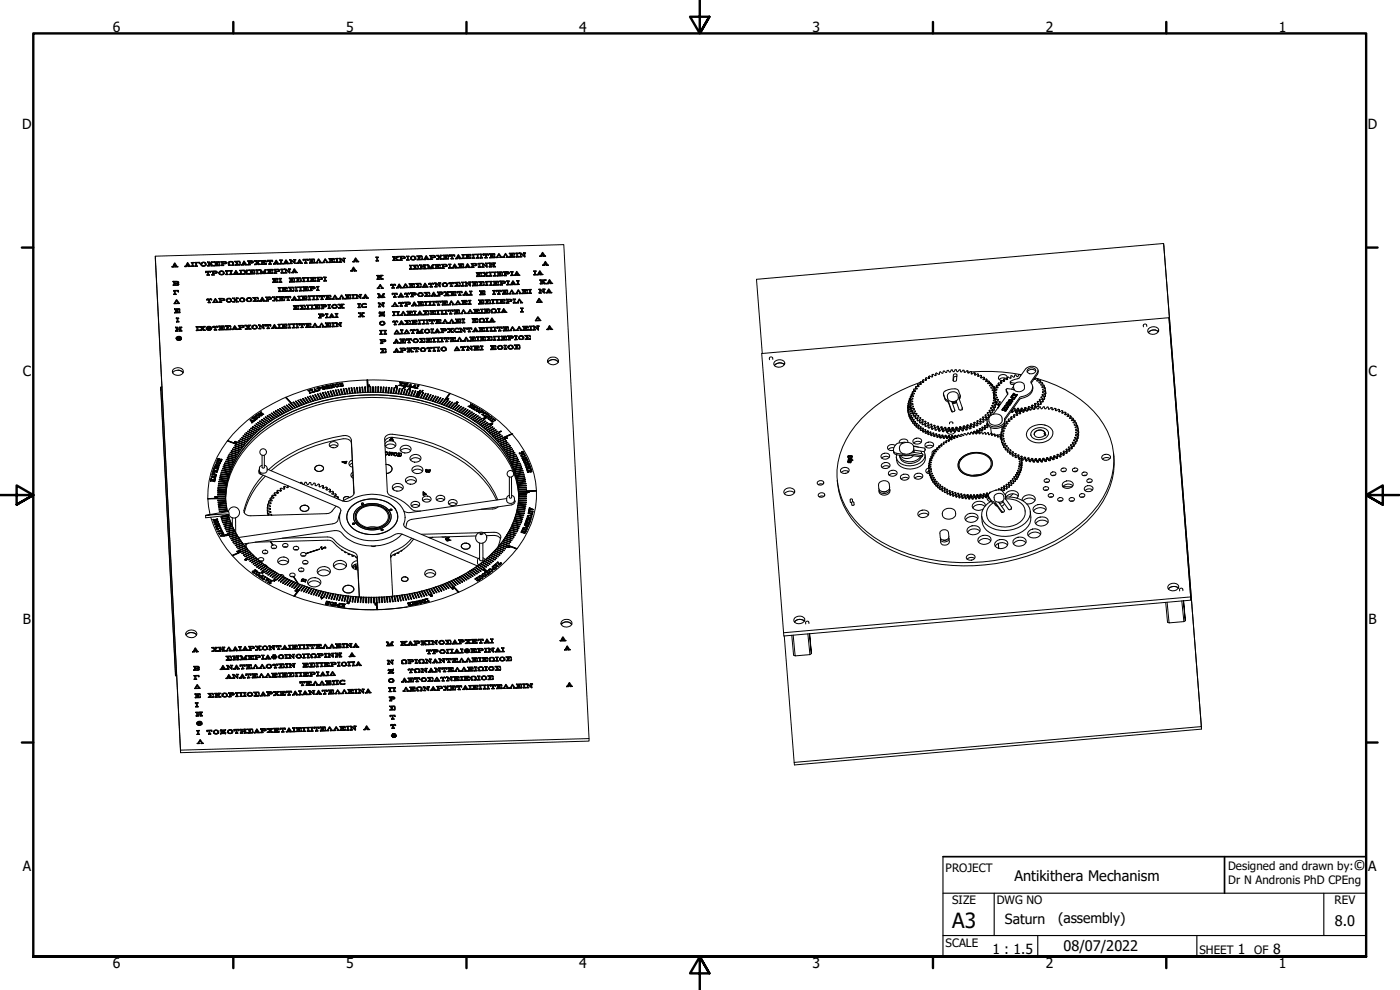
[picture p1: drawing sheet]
<svg xmlns="http://www.w3.org/2000/svg" width="420mm" height="297mm" viewBox="0 0 420 297" stroke-linecap="round" stroke-linejoin="round" font-family="sans-serif">
<defs><g id="words">
<text font-size="6.3" x="285.8" y="278.5">A3</text>
<g font-size="4.4">
<text x="406.2" y="260.9">©</text>
<text x="304.5" y="264.3">Antikithera Mechanism</text>
<text x="400.6" y="277.8">8.0</text>
<text x="319.2" y="285.4">08/07/2022</text>
</g>
<g font-size="4.2">
<text x="33.9" y="9.6">6</text>
<text x="103.8" y="9.6">5</text>
<text x="173.9" y="9.6">4</text>
<text x="243.8" y="9.6">3</text>
<text x="313.9" y="9.6">2</text>
<text x="383.8" y="9.6">1</text>
<text x="6.6" y="38.7">D</text>
<text x="410.5" y="38.7">D</text>
<text x="6.8" y="112.9">C</text>
<text x="410.7" y="112.9">C</text>
<text x="6.9" y="187.2">B</text>
<text x="410.7" y="187.2">B</text>
<text x="6.8" y="261.4">A</text>
<text x="410.6" y="261.4">A</text>
<text x="301.6" y="277.4">Saturn</text>
<text x="317.5" y="277">(assembly)</text>
<text x="297.8" y="286.2">1 : 1.5</text>
<text x="371.5" y="286.2">1</text>
<text x="382.1" y="286.2">8</text>
<text x="33.9" y="290.5">6</text>
<text x="103.8" y="290.5">5</text>
<text x="173.9" y="290.5">4</text>
<text x="243.8" y="290.5">3</text>
<text x="313.9" y="290.5">2</text>
<text x="383.8" y="290.5">1</text>
</g>
<g font-size="3.5">
<text x="283.8" y="261.7">PROJECT</text>
<text x="368.6" y="260.9">Designed and drawn by:</text>
<text x="368.6" y="265.3">Dr N Andronis PhD CPEng</text>
<text x="285.8" y="271.3">SIZE</text>
<text x="299.1" y="271.3">DWG NO</text>
<text x="400.5" y="271.3">REV</text>
<text x="283.8" y="284">SCALE</text>
<text x="360" y="286.2">SHEET</text>
<text x="376.4" y="286.2">OF</text>
</g>
</g></defs>
<!-- layer: Visible (ANSI) -->
<g fill="none" stroke="#000" stroke-width=".3">
<path d="M46.6 76.9l122.6-3.5 7.6 148.2-122.6 3.5zM46.6 76.9l7.6 148.9v-.7M51.6 80h.2l.7-1.1 .7 1.1h.2h-.7M52.1 79.7l-.2 .3h.4v.1l-.7-.1M52.1 79.8l.7-.1 .2 .3h-.3M52.4 79.1l-.3 .6zM52.4 79.1l.3 .6h-.6M52.4 79.2l.3 .5M52.7 80v.1M52.9 80l-.1-.2-.8 .2M55.5 79.9l.6 .1M55.5 79.9v.1"/>
<path d="M55.5 79.9l.8-1.1 .9 1.2M56.1 80h-.6M56.3 79.1l.3 .4-.6 .1 .3-.6-.3 .6M56.3 79l.3 .5M56.6 79.9v.1M56.7 79.7l.1 .1-.2 .1M56.7 79.6l-.7 .1-.2 .2 .3 .1M56.8 79.8l-.1-.1-.8 .2M57.2 79.9l-.6 .1M57.4 78.8l.3 .1v.9M57.4 78.8v.1M57.4 78.8l.8-.1-.3 .2"/>
<path d="M57.5 79.9v.1M57.5 79.9h.7M57.7 78.9v.9h-.2M57.7 78.9h-.3M58.2 78.8h-.3l.1 1h.2v.2h-.7M58.5 78.8l.3 .1v.9M58.5 78.8h.1M58.5 78.7h1.5l-.1 .4M58.5 79.8l.8 .1zM58.8 78.9v.9h-.3M58.8 78.8l-.3 .1M59 78.9l.7-.1 .2 .3"/>
<path d="M59.9 79.1l-.2-.3h-.7v1l.3 .1M60.3 79.3v-.2a.82 .82 0 0 0 .7 .8 .82 .82 0 0 0 .9-.6M60.3 79.4l.1 .1M60.3 79.1a.85 .85 0 0 1 .8-.5 .85 .85 0 0 1 .8 .7M60.4 79.6l.3 .2M60.5 79.2l.1-.2a.54 .54 0 0 0 .4 .7 .54 .54 0 0 0 .6-.4M60.6 79h.1M60.7 78.9l.1-.1zM60.7 79.8h.3M60.8 78.8l.2-.1-.2 .2M61 78.7v.1M61.1 78.7l.2 .1h-.2"/>
<path d="M61.2 79.8l-.2 .1M61.3 78.8l.2 .1zM61.5 78.9h.1M61.6 78.9v.3v-.2M61.6 79.1v.1M61.7 79.6l-.5 .3M61.8 79.6l-.1 .1M61.9 79.3l-.1 .2M62.3 78.6l.2 .1 .1 1M62.3 78.8l.2-.1 .1 1h-.3M62.3 78.6v.1M62.3 78.6l.7 .1"/>
<path d="M62.3 79.7l.8 .1M62.3 79.7v.1M62.8 79.4l.3-.2 .5 .5M62.8 78.7h.2M63.1 79.7l-.8 .1M63.5 78.6l.1 .1M63.5 78.6l.6 .1-.9 .4M63.5 78.6h.2l-.9 .6v-.5h.2M63.5 79.7v.1M63.5 79.7h.2l-.6-.6-.3 .2 .3 .5M63.9 78.6l-.7 .5 1 .7-.7-.1M64.1 78.6l-.2 .1"/>
<path d="M64.3 78.6l.3 .1v.9M64.3 78.6h.1M64.3 78.6l1.6-.1 .1 .4M64.4 79.7v.1M64.6 78.7v.9h-.2M64.6 78.6l-.3 .1M64.9 78.7l.8-.1 .3 .3M65.2 78.9h.2v.5l-.5-.2M65.3 79.3v-.2h-.4v.5h.8l.3-.3v.4l-1.6 .1M65.4 79.3l-.1 .1M66 78.9h-.2l-.1-.3h-.8v.5l.3-.2v.1M66 79.7h-1.6"/>
<path d="M66.3 78.5h1.5l.2 .2-.1 .3M66.4 79.6l.7 .1M66.4 79.6h.2v-1l-.3-.1 .3 .1v1M66.8 78.6h.6h-.6v.5l1-.2M67.4 78.6h.2h-.2M67.5 79.1h-.7l.1 .5 .2 .1M67.6 78.6h.1M67.7 78.6v.1M67.8 78.7v.1M67.9 79l-1.1 .2M67.9 79l-.4 .1M68 78.9l-.1 .1"/>
<path d="M68.5 78.8l.4 .6M68.5 78.8a.8 .8 0 0 1 .9-.5 .8 .8 0 0 1 .6 .9l-.2 .2M68.5 79.1l.4 .3h-.4M68.5 78.8v.2M68.7 79.6l-.2-.2 .2 .3 .5-.1M68.7 78.9a.61 .61 0 0 1 .6-.4 .61 .61 0 0 1 .5 .4M68.8 78.6l-.1 .4 .5 .6M69 78.6l-.2 .1M69.1 78.5l-.1 .1M69.2 79.6l-.5 .1M69.4 78.6h.2M69.4 78.5l-.3 .1"/>
<path d="M69.5 79.6h.5M69.6 78.6h.2M69.8 78.7v.2l-.3 .7M70.1 78.9l-.3 .5h.3l-.1 .2M70.4 78.4l1.6-.1 .1 .5-.3-.3h-1M70.4 78.4l.8 .5-.7 .6M70.4 78.4l.7 .6M70.5 79.5h1.5zM71.4 78.9l-.6 .5h1l.3-.3-.1 .4M71.8 78.5l.2 .2M71.8 78.4l-1.1 .1 .7 .4-.6 .5M72.1 78.7l-.1 .1"/>
<path d="M72.1 79.1l-.1 .4M72.4 79.4v.1M72.4 79.4l.9-1.1 .9 1.1h-.7M72.9 79.1l-.1 .3 .3 .1-.7-.1M72.9 79.2l.7-.1 .1 .3h-.2M73.1 79.5h-.7M73.2 78.6l.3 .5h-.6l.3-.5-.3 .5M73.2 78.6l.3 .5M73.5 79.4v.1M73.7 79.4l-.1-.2-.8 .2M74.3 78.3l.3 .1 .1 .9M74.3 78.3h.1"/>
<path d="M74.3 78.3l1.2-.1 .4 .1 .1 .4M74.4 79.4h.7M74.6 78.4l.1 .9-.3 .1M74.6 78.3l-.2 .1M74.8 78.4l.7-.1h-.7l.1 .5 .9-.2M75.5 78.3l.1 .1h-.1M75.6 78.4h.1M75.7 78.4v.1M75.8 78.8l-.9 .1v.4l.2 .1h-.7M75.8 78.5v.1M75.9 78.8l-1 .1M75.9 78.8l-.1 .1"/>
<path d="M76 78.6l-.1 .2M76.3 78.3l.8 .5M76.3 78.3l.8 .5-.7 .5M76.3 78.2h.7v.1M76.4 79.3l.6 .1M76.4 79.3v.1M76.8 78.3h.2M77 78.3h-.2l.5 .4 .4-.4h-.3M77 79.4h-.6M77.2 78.9l.5 .3-.2 .1M77.2 78.9l-.4 .4 .2 .1M77.4 78.2l.3 .1"/>
<path d="M77.4 78.2l.7 .1-.7 .5M77.4 78.2v.1M77.5 79.3v.1M77.6 79.2l-.4-.3-.4 .4M77.9 78.3l-.6 .5 .8 .6h-.6M78.1 78.3h-.2M78.1 79.3l-.6 .1M78.3 78.2l.3 .1v.9M78.3 78.2l1.6-.1v.5l-.2-.3h-.9M78.3 78.2v.1M78.4 79.4h.1M78.6 78.3v.9h-.2"/>
<path d="M78.6 78.3h-.3M79.2 78.5l.2-.1v.6l-.2-.2h-.3M79.2 78.5l-.4 .1v-.4h.9l.1 .3M79.2 78.5v.1M79.2 78.8v.1M79.2 78.7h-.4l.1 .5h.8l.2-.3 .1 .4-1.6 .1M79.4 78.9l-.2 .1M79.9 78.5l-.1 .1M80.3 78.1v.4l.2-.3h.4l.1 .9M80.3 78.1v.4l.2-.3M80.3 78.1l1.5-.1v.5h-.1M80.9 78.2l.1 .9h-.3"/>
<path d="M80.9 78.2h-.4M81.2 78.2h.4l.1 .3M81.6 78.2h-.4v.9l.3 .2h-.8v-.2l.7 .1M81.6 78.2l.1 .3M81.7 78.4h.1M82.1 79.2h.1M82.1 79.1l.8-1.1 .7 1.1h.2v.1h-.7M82.4 79.1l.1-.2 .9 .2M82.7 79.2l-.6 .1M82.8 78.3l.4 .5h-.7l.3-.5-.2 .5M82.8 78.3l.3 .5M83.1 79.1h.3l-.2-.2h-.7l-.1 .2 .3 .1h-.6"/>
<path d="M83.1 79.1v.1M83.8 79.1l-.7 .1M84 78l.2 .1 .1 1M84 78l.2 .1 .1 1h-.3M84 78h.8l-.3 .1M84.1 79.2h.1M84.8 78l-.3 .1v1l.3 .1-.7-.1M85 79.1h.7M85 79.1l.9-1.1 .9 1.1h-.7M85.4 79l.1-.1 .8 .1M85.5 78.8l-.2 .2 .4 .1h-.7M85.5 78.7h.6"/>
<path d="M85.8 78.2l-.3 .5zM85.8 78.2l.3 .5M86.1 79.1h.1M86.2 78.9l.1 .1h-.2M86.2 78.8l-.7 .1M86.8 79.1h-.7M87 78h.2v1M87 78h.2v1h-.2M87 77.9h.4l1 .9v-.8M87 79l.7 .1M88.1 77.9l.3 .1v.8M88.1 77.9v.1"/>
<path d="M88.1 77.9h.7l-.3 .1M88.4 78h-.3M88.5 79l-1.1-.9v.9l.3 .1M88.6 79l-.1 .1M88.8 78h-.3l.1 1.1-1.2-1M89.1 79h.1M89.1 78.9h.2l.7-1.1 .8 1.1-.6 .1M89.6 78.6h.6M89.7 79l-.6 .1M89.9 78l-.3 .6zM89.9 78.1l.3 .5M89.9 78l.3 .6"/>
<path d="M90.2 78.9h.2l-.1-.2h-.8l-.1 .2h.3v.2l-.6-.1M90.2 78.9v.1M90.4 78.9l-.9-.2v.2M91 77.8v.4l.2-.3h.4l.1 1M91 77.8v.4M91 77.8h1.5l-.1 .4M91.1 78.2h-.1M91.2 77.9l-.1 .3M91.4 78.9h.1M91.6 77.9l.1 1h-.3M91.6 77.9h-.4M91.9 77.9h.4l.1 .3"/>
<path d="M92.2 78.9l-.8 .1M92.3 77.8l-.4 .1v1l.3 .1-.8-.1M92.3 77.9l.1 .3M92.4 78.1h.1M92.8 77.8l.2 .1 .1 .9M92.8 77.8h.1M92.8 77.8l1.6-.1v.4M92.9 78.8v.2zM93 77.9l.1 .9h-.2M93 77.8l-.2 .1M93.3 77.9l.8-.1 .3 .3M93.7 78l.2 .6-.6-.2"/>
<path d="M93.7 78.4v.1M93.7 78.3h-.4v.5h.9l.2-.3v.4l-1.5 .1M93.9 78.5l-.2 .1M94.4 78.1l-.3-.3h-.8v.5l.4-.3v.2M94.4 78.9h-1.5M94.7 78.8v.1M94.7 78.8h.3l.7-1.1 .7 1h.2l-.7 .2M95.4 78.9h-.7M95.6 77.9l-.5 .9 .3 .1-.7-.1M95.6 77.9l.5 .8h-.2M95.9 78.8v.1M95.9 78.8h.7"/>
<path d="M96.1 78.7l-.5-.8-.5 .9M96.7 78.8h.7M96.7 78.8h.1M96.7 78.7l1-1.1 .7 1.1 .2-.1v.2h-.7M97.1 78.7l.5-.8 .5 .8M97.4 78.8l-.7 .1M97.6 77.9l.5 .8h-.2M97.6 77.8l-.5 .9 .3 .1M97.9 78.7v.1M98.8 77.6l.2 .1 .1 .9M98.8 77.6v.1M98.8 77.6l1.5-.1 .1 .5"/>
<path d="M98.8 78.7v.1M99 77.7l.1 .9h-.3M99 77.7h-.2M99.3 77.7h.8l.3 .3M99.7 77.9h.1v.5l-.5-.2M99.7 78.2v.1M99.7 78.2h-.4v.4h.9l.2-.3v.4M99.8 78.3l-.1 .1M100.4 77.9l-.2 .1-.1-.4-.8 .1v.4l.4-.2v.1M100.4 78.7l-1.6 .1M100.4 78.7h-1.6M100.8 77.5h.7l-.3 .2"/>
<path d="M100.8 78.6h.2v-1l-.2-.1 .2 .2v.9M100.8 78.6v.1M101.5 77.6h-.3l.1 1h.3v.1h-.8M101.8 77.5l.3 .1v1M101.8 77.5v.1M101.8 77.5h.5l1 .8v-.7M101.9 78.6l.6 .1-.3-.1v-.9l1.1 .9M101.9 78.6h.1M102.1 77.6v1h-.2M102.1 77.6h-.3M102.2 77.7l1.2 .9M102.5 78.6l-.6 .1"/>
<path d="M103 77.5l.3 .1v.7M103 77.5h.1M103 77.5h.6l-.2 .1M103.3 77.5l-.3 .1M103.4 78.6l-.1 .1M103.6 77.5h-.2v1.1M105.9 78.5v.1M105.9 78.5l.9-1.1 .7 1h.2v.2h-.7M106.3 78.4l.1-.1 .8 .1M106.6 78.5l-.7 .1M106.7 77.6l.3 .5h-.6l.3-.5-.3 .5M106.7 77.6l.3 .5"/>
<path d="M107 78.4h.2l-.1-.2h-.7l-.1 .2 .3 .2-.7-.1M107 78.5v.1M107 78.5h.7M112.8 77.2h.3l.1 1M112.8 77.2h.1M112.8 77.1h.8l-.3 .1M112.9 78.2v.1zM113.1 77.2l.1 1h-.3M113.1 77.2h-.2M113.6 77.2h-.3l.1 1 .2 .1M113.6 78.3h-.7M117.9 77l.2 .1 .1 .9"/>
<path d="M117.9 77v.1M117.9 77l.7 .1M118.1 77.1l.1 .9h-.3M118.1 77.1h-.2M118.4 77.8l.3-.2 .6 .4M118.6 77.1h-.2M118.7 77.5l-.3 .2v.3l.3 .2-.8-.1M118.7 77.6l.6 .4h-.2M118.7 78.1l-.8 .1M119 77l.2 .1M119 76.9h.7v.2l-.9 .4M119 77h.3l-.9 .6v-.6h.2"/>
<path d="M119.1 78v.1M119.7 77l-.9 .4 1 .7h-.7M119.9 76.9l.3 .1v1M119.9 76.9v.1M119.9 76.9h1.5l.2 .4M120 78h.7M120.2 77v1h-.2M120.2 77h-.3M120.4 77h.7h-.7l.1 .5 .9-.2M121.1 77l.1 .1-.1-.1M121.1 77.5h-.6v.5l.2 .1-.7-.1M121.2 77h.1"/>
<path d="M121.3 77v.1M121.4 77.1v.1M121.4 77.5l-.3 .1M121.5 77.5l-1 .1M121.5 77.5h-.1M121.6 77.3l-.1 .2M122 76.9l.8-.1-.3 .2M122.1 77.9h.2v-1h-.3l.3 .1v.9M122.1 78h.1M122.8 76.9h-.3l.1 1 .2 .1h-.7M122.9 79.6l.2 .1 .1 1M122.9 79.7h.2l.1 1h-.3"/>
<path d="M122.9 79.6v.1M122.9 79.6l.8 .1M123.2 77.4l.2 .4M123.4 77a.75 .75 0 0 1 1-.2 .75 .75 0 0 1 .2 1 .75 .75 0 0 1-1 .2 .75 .75 0 0 1-.2-1zM123.4 77.3a.58 .58 0 0 0 .5 .6 .58 .58 0 0 0 .6-.4M123.4 77.9l.5 .1M123.4 79.7h.3M123.5 77.1l-.1 .2zM123.5 77.1h.1M123.6 77l.1-.1zM123.7 79.7h-.3v.9l.3 .2h-.8M123.7 76.9h.1"/>
<path d="M123.9 79.6l1.5-.1 .2 .5-.4-.3h-.9M123.9 79.6l.7 .5-.6 .6M123.9 76.9h.1h-.1M123.9 79.6l.7 .6M124 76.9h.1M124.1 78h-.2M124.2 76.9l.1 .2zM124.3 77l.1 .2zM124.4 77.1l.1 .2zM124.4 77.9l-.3 .1M124.5 77.3h.1M124.7 77.7l-.3 .3"/>
<path d="M124.8 77.5l-.1 .2M125.1 76.8l1.5-.1 .1 .5M125.2 79.7l.2 .2M125.2 79.6l-1 .1 .6 .4-.5 .5M125.5 76.9h.9l.3 .3M125.6 79.9l-.2 .1M125.8 77.4l-.7-.6 .7 .5-.7 .6M125.9 79.6h.3v1M125.9 79.7l.3-.1v1h-.2M125.9 79.5l.8 .1M126.1 77.3l-.7 .5h1.1l.3-.3-.1 .4M126.4 79.6h.3"/>
<path d="M126.7 77.9l-1.6 .1M126.7 79.6h-.3v.4h1v-.4M126.7 77.1l-.3-.3-1 .1 .7 .4-.6 .5M127.1 77.8v.1M127.1 77.8h.2l.7-1.1 .9 1.1-.7 .1M127.1 79.5l.7-.1-.2 .2M127.4 79.5h-.3l.3 .1v.4M127.6 77.5l-.2 .3h.4v.1l-.7-.1M127.8 77.9h-.7M127.8 79.5h-.2l.1 1h.2v.2l-.7-.1M127.9 76.9l-.3 .6zM127.9 76.9l.3 .6h-.6"/>
<path d="M127.9 77l.3 .5M128.2 79.5l.2 .1 .1 .9M128.2 79.5h.1M128.2 79.4h.5l.5 .9 .6-.9h.4l-.2 .1M128.2 77.8v.1M128.2 77.8h.7M128.3 77.6l.1 .2h-.2M128.3 77.5l-.7 .1M128.4 77.8l-.1-.2-.8 .2M128.4 79.6l.1 .9h-.2M128.4 79.5l-.2 .1M128.6 79.7l.6 .9 .5-.9 .1 .8"/>
<path d="M129 76.7l.3 .1v.9M129 76.7h.3v1l-.2 .1M129 76.7l1.2-.1 .4 .1 .1 .4M129.1 77.8h.7M129.1 77.8h.1M129.5 76.7v.5l1-.2M129.5 76.7l.7 .1zM129.8 77.8l-.7 .1M130.2 76.7l.1 .1zM130.2 79.5h-.2v1l.3 .1M130.2 77.3h-.7l.1 .4 .2 .1M130.3 76.7v.1"/>
<path d="M130.4 76.8v.1M130.5 76.9v.1M130.5 77.2l-.3 .1M130.6 79.4l.2 .1 .1 .9M130.6 79.4l1.5-.1 .1 .4-.3-.2h-.8M130.6 79.4h.2l.1 1-.3 .1M130.6 77.2l-1.1 .1M130.6 77.2h-.1M130.7 77.1l-.1 .1M130.7 77l-.1 .2M131 76.7l.8 .5M131 76.7h.1"/>
<path d="M131 76.6h.7l-.2 .1M131.1 80l.5 .2M131.1 77.7v.1M131.2 76.7l.6 .5-.7 .5M131.2 76.7h-.2M131.4 79.7h.2v.5M131.4 79.7v.2M131.7 77.8h-.6M131.9 79.5l.1 .2M131.9 79.4h-.8v.5h.3v-.2M132.1 76.6l.2 .1M132.1 76.6l.3 .1-.4 .4-.6-.4h.3"/>
<path d="M132.1 76.6l.7 .1M132.2 77.6h.2l-.5-.4-.5 .5 .3 .1-.6-.1M132.2 77.6v.2zM132.2 79.7l-.2 .1M132.3 77.6l-.4-.3-.4 .4M132.5 79.4h.3v1M132.5 79.4h.1M132.5 79.3h1.5l.2 .2-.1 .4M132.8 76.7l-.8 .5M132.8 76.7l-.8 .4 .8 .7h-.6M132.8 79.4v1h-.2M132.8 79.4h-.3"/>
<path d="M133 76.6l.3 .1v.9M133 76.6l1.6-.1v.4l-.2-.2h-.9M133 79.4h.6h-.6l.1 .5 .9-.2M133 76.6h.3M133.1 77.7v.1M133.3 76.7v.9h-.2M133.5 77.2h.4l.2 .2M133.6 79.4h.2zM133.8 79.4h.1M133.9 79.4l.1 .2zM133.9 76.8l.2 .6M134 79.5v.1"/>
<path d="M134.1 77.3l-.6-.2 .1 .5h.8l.2-.3v.4M134.1 79.9l-1 .1M134.1 79.9l-1 .1v.4l.2 .1-.7-.1M134.2 79.7l-.1 .1M134.4 76.7l.1 .2M134.4 76.6h-.9v.4h.4v-.2v.2M134.6 76.9h-.1M134.6 79.3l.3 .1v.9M134.6 79.3h.3M134.6 79.3l.7-.1-.2 .2M134.6 77.7l-1.5 .1M134.9 79.4v.9h-.2"/>
<path d="M135 76.9v-.4v.4l.2-.3h.4v.9M135 76.5l1.5-.1v.5M135.1 76.9l.1-.3h.4v.9h-.2M135.1 76.9h-.1M135.3 79.3h-.2l.1 1h.2v.2l-.7-.1M135.4 77.6l.7 .1M135.8 76.6h.4l.2 .3M136.1 77.6l-.7 .1M136.2 76.6l.2 .3M136.2 76.5l-.4 .1 .1 .9 .2 .2M136.4 76.8h.1M136.5 76.9h-.1"/>
<path d="M136.7 77.5l.9-1.1 .9 1.1v.1h-.7M136.7 80l-.3-.5 .3 .5h-.6l.3-.6-.3 .6M137.1 77.5l.1-.2 .8 .2M137.2 77.3l-.1 .2 .3 .1-.7 .1v-.2l.7 .1M137.5 79.2l1.6-.1v.5l-.2-.3h-.9M137.8 77.2l-.3-.5 .4 .5h-.7l.3-.5-.3 .5M137.8 77.5v.1M137.9 77.3l.1 .2h-.2M137.9 77.2l-.7 .1M138.1 79.8h.4l.1 .2M138.5 79.4l.1 .6M138.5 77.5l-.7 .1"/>
<path d="M138.6 80l-.5-.3v.5h.9l.2-.3v.4l-1.6 .1M138.7 76.4l.2 .1 .1 1M138.7 76.4v.1M138.7 76.4l.7 .1M138.7 77.5v.1M138.7 77.5h.8M138.9 79.3l.1 .2M138.9 79.2h-.9l.1 .5h.4v-.3v.3M138.9 76.5l.1 1h-.3M138.9 76.5h-.2M139.1 79.5l-.1 .1M139.4 76.4l-.3 .1 .1 1 .3 .1h-.8"/>
<path d="M139.4 76.5h-.3M139.7 76.4l.3 .1v.9M139.7 76.4l1.6-.1v.4l-.2-.3-.9 .1M139.7 76.4h.3v1h-.2M139.8 77.5v.1M140 79.9h.6M140.3 77l.5 .2M140.3 79.3l-.3 .6zM140.3 79.4l.3 .5M140.3 79.3l.3 .6M140.6 76.7h.2v.5M140.6 76.7v.2"/>
<path d="M140.8 77.1l-.5-.2v.5h.8l.3-.3v.4l-1.6 .1M141.1 76.4l.1 .3M141.1 76.4h-.9l.1 .5h.3v-.2M141.3 76.7h-.1M141.4 77.5h-1.6M141.4 79.1l.3 .1v.9M141.4 79.1h.3v1h-.2M141.4 79.1h1.5l.2 .1-.1 .4M141.7 76.4h.3v1M141.7 76.4h.1M141.7 76.3l2-.1-.2 .2M141.8 77.4v.1"/>
<path d="M141.9 79.1v.5l1-.2M141.9 79.1h.7zM142 76.4v1h-.2M142 76.4h-.3M142.2 76.4h1.1v.9M142.5 77.5h-.7M142.6 79.1h.1M142.6 79.7h-.7l.1 .4 .2 .1h-.7M142.7 79.1h.1M142.8 79.2h.1M142.9 79.3h.1M142.9 79.6l-.3 .1"/>
<path d="M143 79.6l-1.1 .1M143 77.3h.3v-.9h-1.1v1l.3 .1-.7-.1M143 79.6l-.1 .1M143 77.4v.1M143.5 79.1h.3v1M143.5 79.1h.1M143.5 79l.8 .1M143.7 76.3l-.2 .1v.9l.3 .2-.8-.1M143.8 79.1v1h-.2M143.8 79.1h-.3M144 79.1h.3M144.1 76.3l.2 .1 .1 .9"/>
<path d="M144.1 76.3h.1M144.1 76.2h.7l-.2 .2M144.1 77.3v.2zM144.3 79.1h-.3l.1 1 .2-.1v.2h-.7M144.3 76.4l.1 .9h-.3M144.3 76.3l-.2 .1M144.6 79l.2 .1 .1 .9M144.6 79l.2 .1 .1 .9h-.3M144.6 79h.4l1 .8v-.7M144.8 76.3h-.2v1l.3 .1M144.9 77.4l-.8 .1M145.1 76.6v-.4v.5l.2-.3 .5-.1v.9"/>
<path d="M145.1 76.2l1.5-.1-.1 .5M145.2 76.6l-.1 .1M145.3 76.4l.5-.1v.9l-.3 .1M145.3 76.3l-.1 .4M145.5 77.3l.8 .1M145.5 77.3v.1M145.8 79l.2 .1v.7M145.8 79h.1M145.8 78.9h.6l-.2 .2M146 76.3h.4l.1 .3M146 79l-.2 .1M146.3 77.3l-.8 .1"/>
<path d="M146.4 79h-.3v1.2l-1.1-1M146.5 76.6l-.1-.3h-.4v.9l.3 .2M146.6 76.5l-.1 .1M146.7 79h.3v1M146.7 79.1l.3-.1 .1 1h-.3M146.7 79h.1M146.7 78.9l.8 .1M146.9 76.2l.3 .1v.9M146.9 76.1h1.6v.4l-.2-.2h-.9M146.9 76.2h.1M147 77.3v.1M147.2 76.3v.9h-.2"/>
<path d="M147.2 76.2l-.3 .1M147.2 79h.3M147.3 79.5h.9v.5M147.8 76.4h.2v.5l-.6-.1M147.8 76.5v.2M147.9 76.9l-.5-.2 .1 .5h.8l.2-.3v.4l-1.5 .1M147.9 78.9l.3 .1v.4M147.9 78.9l.3 .1v.4h-.9l-.1-.4h.3M147.9 78.9h.8l-.3 .1M148 80v.1M148 76.9h-.1M148.2 79.5h-.9v.5l.2 .1-.7-.1"/>
<path d="M148.2 79.5v.5h-.2M148.3 76.3l.1 .2M148.3 76.2h-.9v.5h.4v-.2M148.5 76.5h-.1M148.5 77.3h-1.5M148.7 78.9h-.3l.1 1.1 .2 .1-.7-.1M148.9 77.2l.6 .1M148.9 77.2l.9-1.1 .9 1-.6 .2M149.5 77.2l-.6 .1M149.7 76.4l.6 .7-.2 .1M149.7 76.3l-.5 .9 .3 .1M150.1 77.3h.1"/>
<path d="M150.2 77.1l-.5-.7-.5 .8M150.7 77.2h-.6M150.9 77.2h.1M150.9 77.1l.9-1.1 .7 1.1h.2l-.7 .1M151.5 77.2h-.6M151.7 76.2l-.5 .9 .3 .1h-.6M151.7 76.3l.6 .8h-.3M152 77.1v.1M152 77.2h.7M152.2 77.1l-.5-.8-.5 .8M152.9 76l.2 .1 .1 .9M152.9 76l1.6-.1v.5l-.3-.3h-.8"/>
<path d="M152.9 76l.2 .1 .1 .9-.2 .1M153 77.1v.1M153.4 76.6l.6 .2M153.8 76.3l.2 .5M153.8 76.7v-.1h-.4v.4h.9l.2-.3v.5M153.8 76.3v.2M154 76.7l-.2 .1M154.2 76.1l.1 .2M154.2 76l-.8 .1v.4h.4v-.2M154.5 76.3l-.2 .1M154.5 77.2h-1.5M154.5 77.1l-1.5 .1"/>
<path d="M154.9 76l.2 .1 .1 .9M154.9 76h.1M154.9 75.9h.7l-.2 .2M154.9 77v.2M154.9 77.1h.8M155.1 76.1l.1 .9h-.3M155.1 76l-.2 .1M155.6 76h-.2v1l.3 .1-.8 .1M155.9 75.9h.5l1 .8v-.7M156 77l.6 .1M156 77v.1M156.2 76.9v-.9l-.3-.1 .3 .1v.9l-.2 .1"/>
<path d="M156.3 76.1l1.3 1M156.6 77l-.6 .1M157.1 75.8h.6l-.2 .2M157.4 75.9l-.3-.1v.2h.3v.7M157.6 77l-1.3-.9 .1 .8 .2 .2M157.7 75.9h-.2l.1 1.2M162 76.9h.1M162 76.8l.9-1.1 .8 1v.2h-.6M162.4 76.8l.1-.2 .8 .2M162.7 76.9h-.7M162.8 75.9l.4 .6h-.7l.3-.6-.2 .6M162.8 76l.3 .5"/>
<path d="M162.9 79.6h.1M162.9 79.5l.8-1.1 .9 1.2M163.1 76.8h.2l-.1-.2h-.7l-.2 .2 .4 .1h-.7M163.1 76.8v.1M163.3 79.3l-.1 .2 .3 .2-.6-.1M163.3 79.4l.7-.1 .2 .2h-.3M163.4 79.2l.2-.5-.2 .5h.6l-.4-.5 .4 .5M163.5 79.6l-.6 .1M163.7 76.8l-.6 .1M163.9 79.5l.1 .2zM164 79.6h.6M164.1 79.5l-.1-.2-.8 .2"/>
<path d="M164.6 79.6l-.6 .1M349.2 73.1l11.4 145.7M51.6 80v.1M51.9 84.4l1.6 .1 .1 .3-.2 .1M52 85.5h1.2M52.1 87.2l.2 .1 .1 1M52.1 87.2v.1M52.1 87.2l1.5-.1-.1 .4M52.2 88.3h.1M52.2 84.5l-.3-.1 .3 .2v.9M52.2 84.6v.9h-.2M52.3 80.1h-.7"/>
<path d="M52.3 87.3l.1 1h-.2M52.3 87.2l-.2 .1M52.4 92.7l1.5-.1 .1 .5-.3-.3h-.8M52.4 93.8v.1M52.5 84.5h.6h-.6v.4h.8l.1-.2M52.5 85v.5l.9-.2M52.5 85h.6zM52.6 87.3h.7l.2 .3M52.6 92.7h-.2l.2 .1 .1 1M52.6 92.8l.1 1h-.3M52.7 98.3h.2l.1 1M52.7 98.2h.7l-.3 .1"/>
<path d="M52.7 99.3h.1M52.9 93.3h.4l.1 .2M52.9 88.3l-.7 .1M52.9 95.4l.3 .1v1M52.9 98.3l.1 1h-.3M52.9 98.2l-.2 .1M52.9 95.4l.3 .1v1h-.2M52.9 95.4l.7 .1M53 96.5v.1M53 90.1l.6 .8-1.1 .1 .5-.9-.5 .9M53 89.9l.9 1.2h-1.7zM53 90.2l.5 .7"/>
<path d="M53.1 84.5h.1M53.1 85l.2 .1zM53.2 98.8h.9v.4M53.2 84.5h.1M53.3 85v.1M53.3 92.9h.1v.6M53.3 84.6h.1M53.3 85.1l.1 .1zM53.4 98.2h-.3l.1 .5h.9v-.4M53.4 95.5h.2M53.4 85.2h.1M53.4 84.9l.3 .4-.1 .2"/>
<path d="M53.4 93.5l-.1-.3h-.4v.6l.9-.1 .2-.3v.4l-1.6 .1M53.5 87.6l-.2-.4h-.7v1.1l.3-.1v.2l-.7-.1M53.5 99.3l-.8 .1M53.5 84.9h-.1M53.6 85.5h-1.6M53.6 85.5l-.4 .1M53.6 95.5h-.2l.1 1 .2 .1M53.6 84.7l-.1 .2M53.7 92.8l.1 .2M53.7 92.7h-.8v.5h.4v-.3v.3M53.7 96.6h-.7M53.7 96.5l-.7 .1"/>
<path d="M53.8 98.2h.8M53.8 98.2l.3 .1v.4M53.9 99.3h.1M53.9 91l-1.7 .1M53.9 99.3h.7M54 93l-.2 .1M54 93.8h-1.6M54.1 98.2l-.3 .1M54.1 98.7h-.9v.6l.3 .1-.8-.1M54.1 98.8v.4h-.2M54.6 98.2h-.3l.1 1 .2 .1h-.7M54.6 98.2l-.3 .1"/>
<path d="M58.9 98l.2 .1 .1 1M58.9 98v.1M58.9 98h.7l-.2 .1M58.9 99.1v.1M59.1 98.1l.1 1h-.3M59.1 98.1l-.2 .1M59.6 98.1h-.2v.9l.3 .2h-.8M59.7 99.1l-.8 .1M59.9 98l.7 .6M59.9 98v.1M59.9 98l.6 .1M59.9 99.1h.1"/>
<path d="M60 98.1l.6 .4-.7 .5M60 98.1h-.1M60.5 98h-.2l.4 .5 .5-.5-.3-.1 .3 .2M60.5 98.1h-.2M60.5 99.1l-.6 .1M60.7 98.6l-.5 .4 .3 .2-.6-.1M60.7 98.7l.5 .3h-.2M60.9 97.9h.7v.2M61 99v.2M61 99.1h.6M61.1 99l-.4-.3-.4 .3M61.6 98.1l-.7 .4"/>
<path d="M61.6 98l-.8 .5 .8 .6M61.6 99.1l-.6 .1M61.7 81.4v.4l.2-.3h.4l.1 1M61.7 81.4v.4l.2-.3M61.7 81.4h1.5l-.1 .4M61.9 98.5l.2 .4M62 89.8l.5-.2 .3 .4a.38 .38 0 0 1 .4-.4 .38 .38 0 0 1 .3 .4l-.1-.1M62.1 90l-.1-.2 .2 .2 .2-.2 .3 .2v.7h-.2M62.1 98.1a.75 .75 0 0 1 1-.2 .75 .75 0 0 1 .2 1 .75 .75 0 0 1-1 .1 .75 .75 0 0 1-.2-.9zM62.1 82.5h.1M62.1 98.4a.58 .58 0 0 0 .6 .6 .58 .58 0 0 0 .6-.5M62.1 99h.5"/>
<path d="M62.2 89.9l.2-.1 .3 .3v.6M62.2 90h-.1M62.2 98.2l-.1 .2zM62.2 98.2l.1-.1-.1 .2M62.3 81.5l.1 1h-.3M62.3 81.5h-.4M62.3 98.1l.2-.1zM62.4 98.3l.5 .1v-.2v.2M62.5 90.7v.1M62.5 98h.1M62.5 98.6h.4M62.6 81.5h.4l.1 .3"/>
<path d="M62.6 98h.2h-.2M62.7 99l-.1 .1M62.8 98l.1 .1-.1-.1M62.9 82.5l-.8 .1M62.9 99l-.2 .1M62.9 98.5v.2zM62.9 98.5l-.5 .2v-.4l.1 .4M62.9 98.2h.2l-.2 .5M62.9 98l.2 .2zM62.9 98.7h.2M63 81.4h-.4v1.1l.3-.1v.2l-.8-.1M63 89.8l-.1 .9 .3 .1-.7-.1"/>
<path d="M63 81.5l.1 .3M63.1 98.1l.1 .1zM63.1 81.7h.1M63.1 89.7l-.1 .2M63.2 98.2l.1 .3zM63.2 90.8h-.7M63.2 89.8h.2M63.2 89.7l-.1 .1M63.3 98.4v.1M63.4 90l-.3-.2-.2 .3M63.4 89.9v.1M63.5 98.8l-.6 .3"/>
<path d="M63.5 81.4h1.5l.2 .3M63.5 81.4l.3 .1v.9M63.5 98.5v.2M63.6 82.5h.1M63.8 81.5v.9h-.2M63.8 81.4l-.3 .1M63.9 98.1l.2 .1M63.9 98l.4-.1 .3 .3a.38 .38 0 0 1 .4-.4 .38 .38 0 0 1 .4 .4h-.1M64 81.5l.6-.1h-.6l.1 .5 .9-.2M64.1 98.1h.3l.2 .8M64.2 98l-.1 .2M64.3 98.9l.8 .1z"/>
<path d="M64.3 98l.1 .1M64.3 98h-.1M64.3 82.5h-.7M64.4 98.1l.1 .1M64.5 98.3l.1 .6h-.3M64.6 81.4l.2 .1zM64.7 81.9l-.6 .1v.4h.2v.1h-.7M64.8 81.4v.1M64.9 98.1l-.1 .8 .3 .1M64.9 81.5h.1M64.9 81.6h.1M65 98l-.1 .1"/>
<path d="M65.1 81.9l-1 .1M65.1 98l.2 .2M65.1 97.9l-.1 .1M65.1 81.9l-.4 .1M65.2 90.6l-.6-.8 .6 .8h-1.1l.5-.8-.5 .8M65.2 81.7l-.1 .2M65.2 81.7l-.1 .1M65.3 98.2l-.3-.2-.2 .3M65.3 98.2h.1M65.5 90.7l-1.6 .1 .7-1.2 .9 1.1M65.7 97.9h.3v1M65.7 97.8h1.6v.4l-.2-.3h-.9"/>
<path d="M65.7 81.8a.85 .85 0 0 0 .8 .7 .85 .85 0 0 0 .8-.6M65.7 82l.1 .2M65.7 81.8v.1M65.7 81.8a.85 .85 0 0 1 .9-.5 .85 .85 0 0 1 .7 .6M65.7 97.9h.3v1h-.3M65.7 89.5l1.5 .1 .2 .3M65.7 98.9v.1M65.8 82.2l.6 .2M65.8 90.7h.1M65.9 81.8a.58 .58 0 0 0 .5 .5 .58 .58 0 0 0 .7-.4M66 89.6l-.3-.1v.2l.3-.1v1M66 81.6l-.1 .2z"/>
<path d="M66 81.6h.1M66 89.6v1h-.2M66.1 81.5l.2-.1-.2 .1M66.2 98.5l.4-.1 .2 .2M66.3 81.4h.1M66.3 89.6h.6h-.6v.5l.9-.2M66.4 81.4h.1h-.1M66.5 81.4h.2h-.2M66.5 90.7h-.7M66.6 98.1h.2v.5M66.6 98.2v.1M66.6 82.4l-.2 .1"/>
<path d="M66.6 98.4l.2 .2M66.6 98.4h-.4l.1 .5 .8-.1 .2-.3 .1 .5h-1.7M66.7 81.4l.2 .1zM66.8 81.5h.1M66.9 89.6h.1M67 81.6l.1 .2-.1-.2M67 89.6h.1M67.1 81.7v.1M67.1 97.9v.3M67.1 97.9h-.9v.4l.4-.1M67.1 82.2l-.5 .3M67.1 89.7h.1"/>
<path d="M67.2 89.8h.1M67.2 90.1l-.9 .1v.4l.2 .1h-.7M67.2 82.2l-.1 .1M67.3 90.1l-1 .1M67.3 90.1l-.1 .1M67.3 98.2h-.2M67.3 81.9l-.1 .2M67.4 98.9l-1.7 .1M67.4 89.9l-.1 .2M67.6 97.7h1.6l.1 .4-.3-.2h-1M67.7 81.3l.2 .1 .1 .9M67.7 98.9h1.5z"/>
<path d="M67.7 81.3h.2l.1 1h-.3M67.7 81.2l2-.1-.3 .2M67.7 82.3l.8 .1M67.9 90a.77 .77 0 0 1 1-.6 .77 .77 0 0 1 .4 1.1 .85 .85 0 0 1-.8 .2 .85 .85 0 0 1-.6-.7l.1 .4M68 90.4l.3 .2M68.2 81.4l1-.1 .1 .9M68.2 90v-.2a.54 .54 0 0 0 .4 .7 .54 .54 0 0 0 .7-.4M68.2 89.8h.1M68.3 98.4l-.7-.7 .8 .6-.7 .6M68.3 89.7l.2-.1-.2 .1M68.5 89.6h.1h-.1M68.6 98.3l-.6 .4h1l.3-.2-.1 .4"/>
<path d="M68.6 89.6h.1M68.7 89.6h.2zM68.9 89.6l.2 .1-.2-.1M69 82.3v.1M69 82.3h.7M69.1 89.7h.1M69.2 89.8l.1 .2zM69.2 81.3l.1 .9h-.3M69.2 81.3h-1v1l.3 .1M69.3 89.9v.2M69.3 98.1l-.3-.3h-1.1l.7 .5-.6 .4M69.5 90.1l-.2 .4-1 .1"/>
<path d="M69.6 98.8h.7M69.6 98.8l.9-1.1 .9 1v.2h-.7M69.7 81.3h-.3l.1 .9 .2 .2h-.7M69.8 89.5l.8 .5M69.8 89.5h.1M69.8 89.4l.6 .1M69.8 90.5v.1M70 98.7l.1-.1 .8 .1M70 82.3h.7M70 82.3h.1M70 82.2h.2l.7-1.1 .8 1.1-.6 .1M70 89.6l.6 .4-.8 .5"/>
<path d="M70 89.5l-.2 .1M70.1 98.5l-.1 .2 .3 .2-.7-.1M70.1 98.5l.3-.6-.3 .6h.6l-.3-.6 .3 .6M70.4 82.2v-.2l.9 .2M70.4 89.5h-.2l.5 .4 .5-.4-.3-.1 .2 .1M70.4 89.5l-.1 .1M70.5 90.6h-.7M70.7 82.3l-.7 .1M70.7 90.1l-.5 .4 .3 .1-.7-.1M70.7 90.1l.5 .4h-.2M70.7 98.8v.1M70.8 81.4l.3 .5h-.6l.3-.5-.3 .5"/>
<path d="M70.8 98.6l.2 .1h-.3M70.8 98.5l-.7 .1M70.8 81.4l.3 .5M70.9 89.4l.6 .1M71 90.5v.1M71 90.5h.6M71.1 90.5l-.4-.4-.4 .4M71.1 82.2v.1M71.1 82.2h.2l-.1-.2h-.8l-.1 .2 .4 .1M71.4 98.8h-.7M71.5 89.5l-.7 .5M71.5 89.5l-.7 .4 .8 .7"/>
<path d="M71.5 97.6h1.5l.2 .2v.4M71.6 90.6h-.6M71.6 98.7l.7 .1M71.6 98.7h.3l-.1-1-.3-.1 .3 .2 .1 .9M71.9 89.9l.2 .5M71.9 81.1l.3 .1v1M71.9 81.1v.1M71.9 81.1h.7l-.2 .1M72 82.2v.1M72 82.2h.7M72.1 89.5a.77 .77 0 0 1 .9-.2 .77 .77 0 0 1 .4 .9 .77 .77 0 0 1-1 .3 .77 .77 0 0 1-.3-1zM72.1 97.7v.5l.9-.2"/>
<path d="M72.1 97.7h.6zM72.1 90.4l.5 .1M72.1 89.9a.56 .56 0 0 0 .5 .5 .56 .56 0 0 0 .6-.4M72.2 89.7l-.1 .2zM72.2 89.7l.1-.1-.1 .1M72.2 81.2v1h-.2M72.2 81.2h-.3M72.3 89.6l.1-.1-.1 .1M72.4 89.5l.2-.1zM72.6 89.4v.1M72.6 81.2h-.2l.1 1 .2 .1h-.7M72.7 97.7l.2 .1-.2-.1"/>
<path d="M72.7 89.4l.2 .1h-.2M72.7 98.2l-.6 .1v.4l.2 .1M72.8 90.5h-.2M72.9 97.7h.1M72.9 81.1l.8 .6M72.9 89.5l.2 .1zM72.9 81.1h.1M72.9 81.1h.6l-.1 .1M72.9 82.2h.1M72.9 97.8h.1M73 97.9h.1M73.1 89.6l.1 .1z"/>
<path d="M73.1 81.2l.6 .4-.8 .6M73.1 81.1l-.2 .1M73.2 98.2l-1.1 .1M73.2 89.6v.3zM73.2 98.2l-.5 .1M73.2 89.8v.1M73.2 98v.1M73.4 82.1l.3-.3 .5 .3M73.4 90.2l-.6 .3M73.5 90l-.1 .2M73.5 97.7l.8 .5M73.5 81.1h-.2l.5 .4 .5-.4-.3 .1"/>
<path d="M73.5 97.6h.7l-.2 .1M73.6 82.2l-.7 .1M73.6 98.7h.1M73.7 81.7l-.4 .4 .3 .2-.7-.1M73.7 81.8l.6 .3h-.3M73.7 97.7l.6 .5-.7 .5M73.7 97.6l-.2 .1M74 81.1l.2 .1M74 90v-.2a.83 .83 0 0 0 .7 .8 .83 .83 0 0 0 .9-.6M74 90l.1 .2M74 89.8a.83 .83 0 0 1 .8-.5 .83 .83 0 0 1 .8 .7M74 81.1h.1"/>
<path d="M74 81.1h.6M74 82.2h.1M74.1 90.2l.1 .1M74.2 90.3l.2 .1M74.2 89.9l.1-.3a.55 .55 0 0 0 .3 .7 .55 .55 0 0 0 .7-.4M74.2 97.6h-.2l.5 .5 .4-.5-.3 .1M74.3 89.6h.1M74.3 98.7l-.7 .1M74.3 89.5l.2-.1-.2 .2M74.4 98.2l-.4 .5 .3-.1v.2l-.7-.1M74.4 81.1l-.5 .5 .8 .6h-.7M74.4 98.3l.5 .3h-.2"/>
<path d="M74.5 89.4h.2l-.2 .1M74.6 97.6l.3 .1M74.6 97.6l.7-.1v.2l-.7 .5M74.6 81.1l-.7 .5M74.6 81.1l-.2 .1M74.6 97.6h.1M74.7 89.4h.1M74.7 98.7h.1M74.8 89.4l.2 .1-.2-.1M74.8 98.6l-.4-.3-.4 .4M74.8 81.1h.3l.1 1M74.8 81h1.7v.4l-.3-.3h-.8"/>
<path d="M74.8 81.1h.3l.1 1h-.3M74.9 82.1v.1zM75 89.4l.1 .2-.1-.1M75.1 97.6l-.6 .5 .9 .6h-.7M75.1 89.5v.1M75.2 90.4l-.8 .1M75.2 89.6l.1 .2-.1-.2M75.3 97.6l-.2 .1M75.3 89.8v.1M75.4 81.6l.5 .2M75.4 90.2l-.2 .2M75.6 89.9l-.2 .4"/>
<path d="M75.6 98.1l.3 .4M75.8 81.3l.1 .5M75.8 81.4v.1M75.8 97.7a.75 .75 0 0 1 1.1-.2 .75 .75 0 0 1 .1 1 .75 .75 0 0 1-1 .2 .75 .75 0 0 1-.2-1zM75.9 98a.58 .58 0 0 0 .5 .6 .58 .58 0 0 0 .6-.4M75.9 98.6h.2M75.9 89.3l.7 .5-.7 .6M75.9 89.3l1.5-.1 .2 .4M75.9 89.3l.7 .6M75.9 97.8v.2zM75.9 97.8v.1M75.9 90.4h1.6z"/>
<path d="M75.9 81.8l-.5-.2v.5l.9-.1 .2-.3v.5h-1.6M76 97.7l.2-.1zM76.1 98.7h.3M76.2 97.6h.1l-.1 .1M76.2 81.1l.1 .3M76.2 81.1h-.8v.4l.4-.1M76.3 89.4h.9l.4 .2M76.3 97.6h.1M76.5 97.6l.1 .1zM76.5 81.4h-.2M76.5 82.1l-1.6 .1M76.5 98.7h-.1"/>
<path d="M76.6 97.6l.2 .2-.2-.1M76.8 97.7l.1 .2zM76.8 81l.3 .1v.9M76.8 98.6l-.3 .1M76.8 89.8l-.6 .5 1.1-.1 .3-.2M76.8 81v.1M76.8 81l.8 .1M76.8 89.8l-.5 .5M76.9 97.8l.1 .2zM76.9 82.1v.1M76.9 82.1h.7M77 98h.1"/>
<path d="M77.1 81.1l.1 .9h-.3M77.1 81.1h-.3M77.1 98.4l-.3 .3M77.2 89.4l.2 .2M77.2 89.3l-1 .1 .6 .4M77.2 98.2l-.1 .2M77.6 89.6h-.2M77.6 90l-.1 .4M77.6 97.5l.3 .1v.9M77.6 97.5v.1M77.6 97.5l.5-.1 1 .9-.1-.8h-.2M77.6 81h-.3l.1 1 .2 .2h-.7"/>
<path d="M77.6 81.1h-.3M77.6 98.6l.7 .1-.2-.2-.1-.9 1.2 1M77.6 98.6h.1M77.9 97.6v.9h-.3M77.9 97.6h-.3M77.9 81l.2 .1 .1 .9M77.9 81h.2l.1 1h-.2M77.9 80.9h.5l.6 .9 .5-.9h.4l-.2 .1M77.9 90.3v.1M77.9 90.3l.8-1.1 .9 1-.6 .1M78 82l.6 .1M78 82v.1"/>
<path d="M78 97.7l1.2 .9M78.2 90.2l.2-.1 .8 .1M78.3 81.2l.7 .9 .5-.9v.7M78.3 98.6l-.6 .1M78.5 90.3l-.6 .1M78.6 82.1l-.6 .1M78.7 89.4l.3 .5h-.6l.3-.5-.3 .5M78.7 89.4l.3 .5M78.8 97.5l.2 .1 .1 .7M78.8 97.4l.7 .1h-.3v1.1M79 90.2h.2l-.2-.2h-.6l-.2 .2 .3 .2-.6-.1M79 90.3v.1"/>
<path d="M79.2 82v.1M79.5 81.2v.7l-.3 .1M79.5 81.1l-.5 1-.7-1 .1 .9 .2 .1M79.8 97.8v-.4v.5l.2-.4h.4v1M79.8 97.4h1.5l-.1 .4M79.8 89.2l.3 .1v.9M79.8 89.2h.1M79.8 89.1h1.5l.2 .5M79.9 81h-.2v.9l.3 .2M79.9 97.8l-.1 .1M80 97.5l-.1 .3M80 82l-.8 .1"/>
<path d="M80.1 89.3v.9h-.2M80.1 89.2l-.3 .1M80.3 80.9l.2 .1 .1 .9M80.3 80.8h1.5l.1 .5-.3-.3h-.8M80.3 81l.2-.1 .1 1h-.3M80.3 80.9v.1M80.3 82v.1M80.3 89.3l.6-.1h-.6v.5h.7l.2-.3M80.4 97.5v1h-.2M80.4 97.5h-.4M80.6 90.3l-.7 .1M80.6 97.5h.4l.2 .3"/>
<path d="M80.9 89.2l.2 .1zM81 97.5h-.4l.1 1 .2 .1h-.7v-.1h.7M81 97.5l.2 .3M81.1 89.2v.1M81.2 81.1h.1v.6l-.1-.2h-.4M81.2 89.3v.1zM81.2 81.5v.1M81.2 81.4h-.4v.5h.9l.2-.3v.4M81.3 89.7l-1 .1v.4l.3 .1h-.7M81.3 97.7l-.1 .1M81.3 81.6l-.1 .1M81.4 89.7l-1.1 .1"/>
<path d="M81.4 89.7h-.1M81.5 89.5l-.1 .2M81.5 98.5h.7M81.5 98.5h.1M81.5 98.5l.9-1.1 .7 1h.2v.1h-.7M81.8 89.1l.7 .6M81.8 83.6l.2 .1 .1 1M81.8 83.6l1.6-.1v.5l-.3-.3h-.8M81.8 83.6v.1M81.8 89.1l.8 .5-.7 .6M81.8 89.1h.7l-.2 .1M81.8 84.7v.1"/>
<path d="M81.9 90.2l.6 .1M81.9 81.2l-.2 .1-.1-.4h-.8v.5h.4v-.3v.3M81.9 90.2h.6M81.9 98.4l.1-.2 .8 .2M81.9 82l-1.6 .1M81.9 82h-1.6M82 83.7l.1 1h-.3M82 83.6l-.2 .1M82.2 98.5l-.7 .1M82.3 80.8l.2 .1v1M82.3 80.8v.1M82.3 80.8h1.4l.2 .2-.1 .4"/>
<path d="M82.3 97.6l.3 .5h-.6l.3-.5-.3 .5M82.3 97.6l.3 .5M82.5 89.1h-.2l.4 .5 .5-.5-.3 .1M82.5 80.9v1h-.2M82.5 80.9h-.2M82.6 98.5h.1M82.6 98.4h.2l-.1-.2h-.7l-.1 .2 .3 .1M82.7 83.8h.1v.6l-.1-.2h-.4M82.7 89.8l.4 .3h-.2M82.7 89.7l-.5 .5 .3 .1M82.7 84.4v-.3h-.4v.6l.9-.1 .2-.3v.4M82.8 80.9l.6-.1-.7 .1 .1 .5 .9-.3"/>
<path d="M82.8 84.4h-.1M82.9 89.1l.2 .1M82.9 89.1l.6-.1v.2l-.7 .4M82.9 89.1h.1M82.9 90.2v.1M82.9 90.2h.7M83.1 90.1l-.4-.3-.4 .4M83.4 80.8l.1 .2-.1-.1M83.4 89.1l-.6 .5 .8 .6-.7 .1M83.4 83.9l-.2 .1-.1-.4h-.8v.5h.4v-.3v.3M83.4 81.4h-.6v.5l.3 .1h-.8v-.1h.8M83.4 84.7h-1.6"/>
<path d="M83.4 84.7l-1.6 .1M83.5 97.4h.2l.1 1M83.5 97.4h.1M83.5 97.3h.7l-.3 .1M83.5 86.3l.3 .1v1M83.5 98.4v.1M83.5 86.4l.3-.1 .1 1.1h-.3M83.5 86.3v.1M83.5 86.3l.8 .1M83.5 80.9v.1M83.5 89.1l-.1 .1M83.5 98.5h.8"/>
<path d="M83.6 87.5h.1M83.6 80.9l.1 .2zM83.7 81v.1M83.7 97.4l.1 1h-.3M83.7 97.4h-.2M83.7 81.4l-.3 .1M83.8 83.6h.2l.1 1M83.8 89.1h.2l.1 1M83.8 89.2l.2-.1 .1 1h-.3M83.8 89h1.5l.1 .4M83.8 83.6h.1M83.8 83.5h.7l-.2 .1"/>
<path d="M83.8 81.4l-1 .1M83.8 90.2h.1M83.8 81.4h-.1M83.8 84.7h.1M83.9 81.2l-.1 .1M84 83.6l.1 1h-.3M84 83.6h-.2M84 86.4h.3M84.2 97.4h-.3l.1 1 .3 .1h-.8M84.3 89.1h.8l.3 .3M84.3 86.3h-.3l.1 1 .2 .2h-.7M84.3 80.8l.3 .1v.9"/>
<path d="M84.3 80.8h.1M84.3 80.8h.8M84.3 87.4h-.7M84.4 81.9h.1M84.5 83.6h-.3l.1 1 .3 .1h-.8M84.5 97.3l1.6-.1v.4M84.6 86.3l.2 .1 .1 .9M84.6 86.3l1.6-.1v.4l-.3-.3-.8 .1M84.6 80.9v.9h-.2M84.6 80.8l-.3 .1M84.6 86.3h.2l.1 1h-.2M84.6 98.5h.1"/>
<path d="M84.6 84.7h-.8M84.7 89.3h.1v.6l-.1-.3h-.4M84.7 87.4h.1M84.7 89.6v.2M84.7 89.6h-.4v.5h.9l.2-.3v.4M84.8 98.3v-.9l-.3-.1 .3 .1v.9l-.2 .1M84.8 89.8l-.1 .1M85 97.4h.9l.2 .2M85 97.9l.6 .2M85.1 80.8h-.3l.1 1 .2 .1h-.7M85.1 80.8l-.3 .1M85.1 86.9h.4l.2 .2"/>
<path d="M85.2 89.4l-.1-.3h-.8v.4h.4v-.2v.2M85.4 80.8h.2l.1 1M85.4 89.4h-.2M85.4 80.8h.2l.1 1h-.3M85.4 80.7h.5l1 .9-.1-.8M85.4 81.8l.7 .1-.2-.1-.1-.9 1.1 .9M85.4 81.8v.1M85.4 97.6l.2 .5M85.4 97.9l.2 .1M85.4 97.9h-.4v.4h.9l.1-.3 .1 .5h-1.5M85.4 90.2h-1.6M85.5 86.6l.2 .5"/>
<path d="M85.5 86.9l.2 .1M85.5 86.8l-.4 .1v.4h.9l.2-.3v.4h-1.5M85.5 86.6v.1M85.7 89l.1 .4 .2-.3h.4v.9M85.7 89l.1 .4 .2-.3M85.7 89l1.5-.1-.1 .5M85.9 97.4l.2 .2M85.9 97.3l-.9 .1v.4h.4v-.2v.2M85.9 86.3l.2 .3M85.9 86.3h-.8v.4l.4-.1M86.1 81.9h-.7M86.2 86.6h-.1"/>
<path d="M86.2 90.1h.1M86.2 87.4h-1.5M86.4 89.1v.9h-.2M86.4 89.1h-.4M86.5 97.3l.2 .1 .1 .9M86.5 97.3h.1M86.5 97.2l2-.1-.2 .2M86.5 86.2l1.6-.1 .1 .5-.4-.3h-.9M86.6 80.7l.2 .1 .1 .8M86.6 98.3v.1M86.6 87.4l1.5-.1zM86.6 80.7v.1"/>
<path d="M86.6 80.7h.6l-.2 .1M86.6 89.1h.4l.1 .3M86.7 97.4l.1 .9h-.2M86.7 97.3l-.2 .1M86.8 83.5l.3 .1v.9M86.8 83.4h1.6v.4l-.2-.3-.9 .1M86.8 83.5h.1M86.8 80.8h-.2M86.9 84.5v.2zM86.9 90.1l-.7 .1M87 97.4l1-.1 .1 .9M87 89l-.4 .1 .1 .9 .2 .2-.7-.1"/>
<path d="M87 81.8l-.1 .1M87 89.1l.1 .3M87.1 83.6v.9h-.2M87.1 83.5l-.3 .1M87.1 89.3h.1M87.2 80.8h-.2v1.1l-1.2-1M87.2 86.8l-.7-.6 .7 .6-.6 .6M87.3 98.4h-.7M87.5 86.7l-.6 .5h1l.3-.3-.1 .5M87.5 86.8l-.5 .4M87.5 81.8h.1M87.5 81.7h.2l.7-1.1 .8 1.1-.6 .1"/>
<path d="M87.5 90v.1M87.5 90l.9-1.1 .7 1h.2l-.7 .2M87.7 83.7l.2 .5-.6-.1M87.7 84.2v-.2h-.4l.1 .5h.8l.1-.4 .1 .5-1.5 .1M87.7 83.8v.1M87.8 98.2v.2zM87.8 98.3h.8M87.9 84.2h-.2M88 81.5l-.2 .2 .4 .2-.7-.1M88 97.3h-1v1l.3 .1-.7-.1M88 97.3l.1 .9h-.3M88.1 91.7l.2 .1v.9"/>
<path d="M88.1 91.7l1.5-.1 .1 .5-.3-.3h-.8M88.1 91.7v.1M88.1 92.9h.1M88.2 90.1h-.7M88.2 86.5l-.4-.2h-.9l.6 .5M88.2 83.5l.1 .3M88.2 83.5h-.9v.4h.4v-.1M88.2 81.8l-.7 .1M88.3 91.8v.9h-.2M88.3 91.8h-.2M88.3 89.1l.3 .5-.6 .1 .3-.6-.2 .6M88.3 80.9l.3 .5h-.6l.3-.5-.2 .5"/>
<path d="M88.3 89.2l.3 .4M88.3 80.9l.3 .5M88.4 83.8h-.1M88.4 84.6h-1.5M88.5 97.3h-.2v.9l.3 .2M88.6 86.2l.2 .1 .1 .9M88.6 86.2h.1M88.6 86.1l2 .1M88.6 98.4h-.8M88.6 90.1h.1M88.6 81.7v.1M88.7 89.7l-.7 .1-.2 .2 .4 .1-.7-.1"/>
<path d="M88.7 89.8l.2 .1-.3 .1M88.7 81.5l.1 .2h-.2M88.7 81.5l-.7 .1M88.7 83.4l1.6-.1 .1 .5M88.8 81.7l-.1-.2-.8 .2M88.8 89.9l-.1-.1-.8 .2M88.8 86.3l.1 .9h-.3M88.8 86.2l-.2 .1M88.9 97.2l.2 .1 .1 .9M88.9 97.2h.2l.1 1h-.3M88.9 97.1l.7 .2M88.9 98.4h.1"/>
<path d="M88.9 92l.2-.1 .1 .6-.2-.2h-.4M89 92.3v.1M89 92.2h-.4v.5h.9l.2-.3v.4l-1.6 .1M89.1 86.3l1-.1v1M89.1 83.5h1l.3 .3M89.2 92.4l-.2 .1M89.4 97.3h.2M89.5 88.9l.2 .1v.9M89.5 88.9h.2M89.5 88.9l.7-.1-.2 .2M89.5 84l-.8-.6 .8 .5-.7 .6M89.5 90v.1"/>
<path d="M89.5 92l-.1-.3h-.8v.4h.4l-.1-.1 .1 .1M89.6 97.2h-.2v1l.3 .1-.8 .1M89.7 92l-.2 .1M89.7 98.3h-.8M89.7 89v.9h-.2M89.7 83.9l-.6 .5h1l.3-.3-.1 .4M89.9 87.2h.2v-1h-1v1l.3 .1-.8 .1v-.2l.8 .1M89.9 87.3h.1M89.9 97.2v.4l.2-.3 .5-.1v1M89.9 97.2v.4l.2-.4h.5M89.9 97.1h1.5v.4h-.1M90 91.6h1.5l.2 .4-.4-.3h-.9"/>
<path d="M90 91.6l.7 .6-.7 .6M90 91.6l.7 .6M90.2 88.9h-.2v1h.3v.2l-.8-.1M90.3 98.2v.1M90.3 84.5l-1.5 .1M90.3 86.2h.3M90.4 83.7l-.3-.3-1 .1 .6 .4-.5 .5M90.4 84.1l-.1 .4M90.5 88.9l.3 .1v.9M90.5 88.9h.1M90.5 88.8h1.6v.4M90.6 97.2v1h-.3"/>
<path d="M90.6 90h.1M90.6 86.2h-.3l.1 1 .2 .1h-.7M90.8 97.2h.4l.1 .3M90.8 83.3l2 .1M90.8 89v.9h-.2M90.8 88.9l-.3 .1M90.8 84.4v.1M90.9 86h1.6v.5l-.2-.3h-.9M90.9 92.1l-.6 .5h1.1l.3-.2M91 87.2v.1M91 89l.9-.1 .2 .3M91 83.4l-.2-.1 .2 .2 .1 .9"/>
<path d="M91 83.5l.1 .9h-.3M91.1 98.2l-.8 .1M91.2 86.1l-.3-.1 .3 .2v1M91.2 97.2h-.4v1l.3 .1-.8-.1M91.2 97.2l.1 .3M91.2 86.2v1h-.2M91.3 83.4h1v1M91.3 97.5h.1M91.3 91.7l.4 .2M91.3 91.7h-1l.6 .4-.5 .5M91.4 89.1h.2v.5l-.6-.1M91.4 86.7l.6 .2"/>
<path d="M91.4 89.5v.1M91.4 89.4h-.4l.1 .5h.8l.2-.3 .1 .4h-1.6M91.6 84.4l-.8 .1M91.6 92.8h-1.6M91.6 89.6h-.2M91.7 92.4l-.1 .4M91.7 97.1l.3 .1v1M91.7 97.1l1.6-.1v.4l-.2-.2h-.9M91.7 97.2l.3-.1v1.1h-.2M91.7 97.1h.1M91.8 98.2v.1M91.8 86.3l.2 .6"/>
<path d="M92 86.9l-.6-.3 .1 .6 .8-.1 .2-.3v.4l-1.5 .1M92 91.6l.3 .1v.9M92 91.6h.1M92 91.6h2.1M92.1 92.7h.1M92.1 84.4v.1M92.1 89.2l-.2-.3h-.9v.5l.4-.1v-.2v.2M92.1 84.4h.7M92.3 83.4h-1v1h.3v.1l-.8-.1M92.3 91.7v.9h-.2M92.3 91.6l-.3 .1M92.3 86.2l.1 .2"/>
<path d="M92.3 86.1h-.9v.5h.4v-.3v.3M92.3 83.4l.1 1h-.3M92.5 88.8l.3 .1v1M92.5 88.8h.3M92.5 88.8h2M92.5 86.4l-.1 .1M92.5 89.9l.8 .1M92.5 91.7l1.1-.1v1M92.5 89.9h.8M92.5 87.2h-1.5M92.6 97.4l.2 .5-.6-.2M92.6 97.4v.2h-.4v-.5h.9l.1 .3"/>
<path d="M92.6 97.7v.1M92.6 97.6h-.4v.5h.9l.2-.3v.4M92.6 97.4v.2M92.8 88.9v1h-.3M92.8 83.3h-.3l.1 1.1 .2-.1v.2h-.7M92.8 97.8l-.2 .1M92.8 83.4h-.3M92.8 92.7l-.7 .1M92.9 86l.3 .1v1M92.9 86v.1M92.9 86h1.2l.4 .1 .1 .3M93 87.2h.7"/>
<path d="M93 87.2h.1M93 88.9h1l.1 .9M93.1 83.3l.3 .1v.9M93.1 83.3l1.6-.1v.4l-.2-.3-.9 .1M93.1 83.3h.3v1h-.2M93.2 84.4v.1M93.2 86.1v1h-.2M93.2 86.1h-.3M93.3 97.4l-.1 .1M93.3 92.6h.3v-1h-1.1l.1 1 .2 .1h-.7M93.3 92.7h.1M93.3 98.2l-1.5 .1"/>
<path d="M93.3 98.2h-1.5M93.4 86.1h.6h-.6v.5l1-.3M93.6 83.9l.6 .2M93.7 98.1l.9-1.1 .9 1.2M93.7 87.2h-.7M93.8 89.9h.1M93.8 89.9h.8M93.8 91.6h.3M94 98.1l.5-.8 .5 .8M94 88.9l.1 .9h-.3M94 88.8h-1v1.1l.3-.1v.2M94 83.6h.2v.5"/>
<path d="M94 86.1l.2 .1-.2-.1M94 83.6v.1M94.1 91.6h-.3l.1 1 .2 .1M94.1 83.9l.1 .1M94.1 83.8h-.5l.1 .5h.8l.2-.3 .1 .4-1.6 .1M94.1 92.7h-.8M94.2 86.1v.1M94.3 86.1v.1M94.4 86.2v.1M94.4 91.5l1.6-.1v.4M94.4 91.5l.3 .1v1M94.4 91.5v.1"/>
<path d="M94.4 92.6v.1M94.5 86.6l-1.1 .1M94.5 83.3l.1 .3M94.5 83.3h-.9v.5l.4-.2M94.5 86.6h-1.1v.5l.3 .1M94.5 88.8h-.2v1l.3 .1h-.8M94.5 88.8l-.2 .1M94.6 86.4l-.1 .2M94.7 91.6v1h-.3M94.7 91.6h-.3M94.7 83.6h-.1M94.8 84.4h-1.6"/>
<path d="M94.8 98.1l.3-.1-.6-.8-.5 .9 .3 .1h-.6v-.1l.6 .1M94.8 98.1l.1 .1M94.9 91.6h.8l.3 .2M94.9 88.7h.7v.1M94.9 89.8h.3l-.1-1-.2-.1 .2 .1 .1 1M94.9 89.8v.1M94.9 89.9h.7M95 86l.2 .1 .1 .9M95 86h.2l.1 1h-.3M95 86l.7-.1-.2 .2M95 87.1v.1M95 87.1h.8"/>
<path d="M95.1 83.3h.3v1M95.1 83.3h.1M95.1 83.2h1.5l.2 .2-.1 .3M95.2 84.3v.1M95.3 91.8l.2 .5-.6-.2M95.3 92.1v.2l.2-.1M95.3 92.1h-.4v.4h.9l.2-.3v.5M95.3 88.8h.3M95.4 83.3v1h-.2M95.4 83.3h-.3M95.5 98.2h-.6M95.5 98.1l-.6 .1"/>
<path d="M95.6 88.8h-.3l.1 1 .2 .1M95.6 98.1l.7 .1M95.6 94.3h.3v1M95.6 83.3h.6h-.6v.5l1-.2M95.6 94.3h.3v1h-.2M95.6 94.2h1.5l.2 .2-.1 .3M95.6 98.1h.7M95.6 98h.2l.8-1.1 .7 1.1h.2l-.7 .2M95.6 89.9h-.7M95.7 95.3v.1M95.7 86h-.2v1l.3 .2h-.8M95.7 91.6l.1 .2"/>
<path d="M95.7 91.6h-.8v.4h.4v-.2v.2M95.9 88.7v.4l.2-.3h.4l.1 .9M95.9 88.7v.4M95.9 88.7l1.5-.1-.1 .5M95.9 84.4h-.7M96 91.8l-.2 .1M96 92.6l-1.6 .1M96.1 89.1h-.2M96.1 94.3h.6h-.6v.5l1-.2M96.1 88.8v.3M96.2 83.3h.2zM96.3 83.8h-.7l.1 .5 .2-.1v.2l-.7-.1"/>
<path d="M96.3 89.8h.1M96.4 91.5l.2 .1 .1 .9M96.4 91.5h.2l.1 1h-.3M96.4 91.4h1.4l.2 .4M96.4 83.3h.1M96.4 95.4h-.7M96.4 92.6h.8M96.4 92.6h.1M96.5 83.3l.1 .2zM96.5 88.8l.1 .9h-.3M96.5 88.8h-.4M96.6 83.4v.1"/>
<path d="M96.6 83.8h-.3M96.7 83.7l-1.1 .2M96.7 83.7l-.1 .1M96.7 94.3h.2h-.2M96.8 88.8h.4l.1 .3M96.8 98v.2M96.8 98h.3l-.6-.9-.5 .9 .3 .2M96.8 98.1h.7M96.9 91.5v.5l.9-.2M96.9 91.5l.6 .1zM96.9 94.3h.1M97 94.3v.1"/>
<path d="M97 98l-.5-.8-.5 .8M97.1 94.8l-1 .1v.4l.3 .1-.7-.1M97.1 89.8l-.7 .1M97.1 94.4v.1M97.2 88.7l-.4 .1v.9l.3 .2-.8-.1M97.2 92.6l-.8 .1M97.2 88.8l.1 .3M97.2 94.7l-1.1 .2M97.2 83.2l.3 .1v.9M97.2 83.2h.1M97.2 83.1h.7l-.2 .2M97.2 94.7l-.1 .1"/>
<path d="M97.2 84.3v.1M97.3 89h.1M97.3 94.6l-.1 .1M97.5 83.3v.9h-.3M97.5 83.2l-.3 .1M97.5 91.5h.2l-.2 .1M97.5 92.1h-.6v.4l.3 .1M97.7 96.9l.2 .1 .1 1M97.7 96.9v.1M97.7 96.9l1.5-.1 .1 .5M97.7 91.5h.1M97.7 94.2l.3 .1v.9"/>
<path d="M97.7 88.7l.3 .1v.9M97.7 98.1h.1M97.7 91.6h.1M97.7 88.7h.1M97.7 88.6h1.6v.4M97.7 94.2h.3v1h-.3M97.7 94.1l.7 .2M97.7 89.8l.1 .1M97.7 95.3v.1M97.8 91.6v.1M97.9 97l.1 1h-.3M97.9 97l-.2 .1"/>
<path d="M97.9 83.2h-.2v1l.3 .1M98 92l-1.1 .1M98 92l-.5 .1M98 88.8v.9h-.3M98 88.7l-.3 .1M98 84.3l-.8 .1M98 91.8v.2M98 91.8v.1M98.2 97h.8l.3 .3M98.2 94.3h.2M98.2 88.8l.9-.1 .2 .3M98.4 91.4l.3 .1 .1 .9"/>
<path d="M98.4 91.4l.1 .1M98.4 91.4l.8 .1M98.4 94.2h-.2v1l.3 .1M98.5 92.5v.1M98.5 92.5h.7M98.5 95.3l-.8 .1M98.5 95.3h-.8M98.6 97.2h.1l.1 .5-.6-.2M98.6 88.9h.2v.5l-.6-.1M98.6 97.5v.2M98.6 97.5h-.4v.4h.9l.2-.3v.5M98.6 89.3v.1"/>
<path d="M98.6 89.2h-.4l.1 .5 .8-.1 .2-.2 .1 .4-1.6 .1M98.7 91.5l.1 .9h-.3M98.7 91.5h-.2M98.7 95.2l.7 .1M98.7 95.2l.9-1.1 .9 1.1-.7 .1M98.8 97.6l-.2 .1M98.8 89.4h-.2M99 97l.1 .3M99 97h-.8v.4h.4v-.2v.2M99.2 95l-.1 .2 .3 .1M99.2 91.4h-.3l.1 1 .2 .2h-.7M99.2 91.5h-.3"/>
<path d="M99.2 94.9l.3-.6-.3 .6h.6M99.3 97.2l-.2 .1M99.3 89l-.2-.3h-.9v.4h.4v-.2v.2M99.3 98.1h-1.6M99.3 98l-1.6 .1M99.4 89.7l-1.6 .1M99.5 94.4l.3 .5M99.5 94.3l.3 .6M99.6 92v-.2a.83 .83 0 0 0 .7 .8 .83 .83 0 0 0 .9-.6M99.6 92.1l.1 .1M99.6 91.8a.83 .83 0 0 1 .9-.5 .83 .83 0 0 1 .7 .7M99.7 96.9l.2 .1v.9"/>
<path d="M99.7 89.7h.1M99.7 89.6l.9-1.1 .9 1.1-.7 .2M99.7 96.9h.2v1h-.2M99.7 96.8l.7 .2M99.7 92.3h.1M99.7 97.9v.2zM99.8 95.2v.1M99.8 91.9l.1-.3a.55 .55 0 0 0 .4 .8 .55 .55 0 0 0 .7-.5M99.8 92.4h.2M99.8 95.2h.7M99.9 95l.1 .2h-.2M99.9 94.9l-.7 .1"/>
<path d="M99.9 91.6v.1M100 95.2l-.1-.2-.8 .2M100 91.6l.2-.1-.2 .1M100.2 91.5l.1-.1-.1 .1M100.2 97h.2M100.3 91.4h.2l-.2 .1M100.3 89.7l-.6 .1M100.4 96.9h-.2v1l.3 .1M100.5 91.4h.1l-.1 .1M100.5 98l-.8 .1M100.5 88.8l-.5 .8 .3 .2-.6-.1M100.5 88.8l.5 .8h-.2"/>
<path d="M100.6 94.1l.3 .1v.9M100.6 94.1h.3v1l-.2 .1M100.6 94.1l.8 .1M100.6 91.4l.2 .2zM100.7 96.8l.3 .1v1M100.7 96.8v.1M100.7 96.8h.5l1 .9v-.8M100.7 95.2v.1M100.8 97.9l.6 .1-.2-.1-.1-.9 1.1 .9M100.8 97.9v.1M100.8 91.5l.1 .2-.1-.1M100.8 89.6v.2"/>
<path d="M100.8 89.7h.7M100.9 91.6l.1 .2-.1-.1M101 96.9v1h-.2M101 96.9l-.3 .1M101 91.8h.1M101 92.3l-1 .2M101 89.6l-.5-.8-.5 .8M101.1 94.2h.3M101.2 92l-.2 .4M101.4 94.1h-.3l.1 1 .2 .1M101.4 97.9l-.6 .1M101.4 95.2l-.7 .1"/>
<path d="M101.4 95.2h-.7M101.5 91.3l.7 .6M101.5 91.3v.1M101.5 91.3h.7l-.2 .1M101.6 92.4h.1M101.6 89.6v.1M101.6 89.6l1-1.1 .9 1.1h-.7M101.7 91.4l.6 .4-.7 .6M101.7 91.4h-.2M101.9 96.8h.6h-.2l.1 1.2-1.3-1M101.9 96.8l.3 .1v.8M101.9 96.8v.1"/>
<path d="M102.2 96.8l-.3 .1M102.2 91.3h-.3l.5 .5 .5-.5-.3 .1M102.2 92.4l-.6 .1M102.3 89.6l-.7 .1M102.4 91.9l-.5 .5 .3 .1-.6-.1M102.4 97.9l-.2 .1M102.4 92l.4 .3h-.2M102.5 88.7l-.5 .9h.3v.1l-.7-.1M102.5 88.8l.5 .8h-.2M102.6 91.3l.2 .1M102.6 91.3l.6-.1 .1 .2-.8 .4M102.6 91.3h.1"/>
<path d="M102.6 92.4h.1M102.8 92.3l-.4-.3-.5 .4M102.8 89.6v.1M103 89.6l-.5-.8-.5 .8M103 91.3l-.5 .5 .8 .6h-.7M103.3 91.3l-.3 .1M103.7 88.5l.2 .1 .1 .9M103.7 88.5h.1M103.7 88.5l1.5-.1v.4M103.7 89.5v.2zM103.9 88.6l.1 .9h-.3M103.9 88.5l-.2 .1"/>
<path d="M104.1 88.6l.9-.1 .2 .3M104.6 88.8l.1 .5-.5-.2M104.6 89.1v.1M104.6 89.1h-.4v.4h.9l.2-.3v.4l-1.6 .1M104.7 89.2l-.1 .1M105.2 88.8l-.2-.3h-.9l.1 .5h.4v-.2v.2M105.3 81.3l.6 .1M105.3 81.3h.6M105.3 81.2l.8-1.1 .7 1.1h.2l-.6 .2M105.3 89.6h-1.6M105.6 88.4h.8l-.3 .1M105.7 89.5h.3l-.1-1-.3-.1 .3 .1 .1 1"/>
<path d="M105.7 89.5v.1M106 80.4l.4 .5h-.7l.3-.5-.2 .5M106 80.4l.3 .5M106.3 81.2l.1 .2M106.3 81.3h.7M106.4 88.5h-.3l.1 1 .2 .1h-.7M106.4 81l.2 .2h-.3M106.4 81h-.7l-.1 .2 .3 .2M106.6 81.2l-.2-.2-.8 .2M106.7 88.4l.3 .1v.9M106.7 88.4v.1M106.7 88.4h.4l1.1 .8-.1-.7"/>
<path d="M106.8 89.5l.6 .1-.3-.2v-.9l1.1 1M107 88.5v.9h-.2M107 88.5h-.3M107.4 89.5l-.6 .1M107.4 91.2l.3 .1v.9M107.4 91.2h.3v1h-.2M107.4 91.1h.8l-.3 .2M107.5 92.2v.1M107.6 93.9l.7 .6M107.6 93.9v.1M107.6 93.9l.6 .1M107.6 94.9l.7 .2z"/>
<path d="M107.7 94l.6 .4-.7 .5M107.7 94h-.1M107.9 88.4l.2 .1 .1 .7M107.9 88.4h.1M107.9 88.3h.6l-.2 .2M108.1 88.4l-.2 .1M108.2 91.2h-.3l.1 1 .2-.1v.2h-.7M108.2 94h-.1M108.3 89.5l-.1 .1M108.5 91.6l.2 .5M108.5 88.4h-.2v1.2l-1.2-1M108.6 93.9l.3 .1"/>
<path d="M108.6 93.9h.3l-.4 .4-.5-.4h.2M108.6 93.8h.7v.2M108.7 92.1h1.3M108.7 94.9v.2M108.7 94.9h.2l-.5-.4-.5 .4 .4 .2M108.7 95h.6M108.8 94.9l-.4-.3-.4 .3M108.8 89.4l.7 .1zM108.8 89.4l.9-1.1 .9 1.1-.7 .1M109.3 94l-.7 .4M109.3 93.9l-.7 .5 .7 .6-.6 .1M109.6 88.6l.3 .5h-.6l.3-.6-.3 .6"/>
<path d="M109.6 88.5l.3 .6M109.9 91.3h-.8l-.4 .3M109.9 91.3l-.6-.1a.48 .48 0 0 0-.6 .5 .48 .48 0 0 0 .6 .4l.7-.2v.3l-1.3-.1M109.9 89.4v.1M109.9 91.3a.79 .79 0 0 0-.9-.2 .79 .79 0 0 0-.5 .8l.2 .2M109.9 89.4h.7M110 89.2l.2 .2h-.3M110 89.1l-.7 .1-.1 .2 .3 .1M110.1 89.4l-.1-.2-.8 .2M113.1 82.7h.3v1M113.1 82.7h.1M113.1 82.6h.8l-.3 .1"/>
<path d="M113.2 86.4l.9-1.1 .8 1.1h.2l-.7 .2M113.4 82.7v1h-.2M113.4 82.7h-.3M113.4 88.2l.3 .1v.9M113.4 88.2h.3v1h-.2M113.4 88.1h.5l.6 .9 .4-.9h.5l-.3 .1M113.5 89.3h.6M113.5 89.3h.1M113.5 90.9l.3 .1v.9M113.5 90.9v.1M113.5 90.9h.5l1 .8v-.8h-.3M113.6 86.4l.4-.8 .6 .8"/>
<path d="M113.7 83.4l.2-.2 .6 .5M113.8 94.9l1.4-.2h-1.2v.2M113.8 91v.9h-.2M113.8 91h-.3M113.8 88.4l.7 .9 .4-.9 .1 .7M113.9 93.8l-.2 .2 1.5-.2-1.3 .1M113.9 96.9a.77 .77 0 0 1 1-.6 .77 .77 0 0 1 .5 1.1 .85 .85 0 0 1-.9 .2 .85 .85 0 0 1-.6-.7l.1 .4M113.9 83.8h-.7M114 99.2l.2 .1 .1 .9M114 94.8l-.2 .1M114 99.2h.1M114 99.1l2 .1"/>
<path d="M114 93.6l-.3 .3M114 93.6l1.4-.1-.1 .4M114 93.6v.1M114 94.6l-.2 .2M114 94.5h1.4M114 97.3l.3 .2M114 94.6h.1M114.1 89.3l-.6 .1M114.2 96.9l.1-.2a.54 .54 0 0 0 .3 .7 .54 .54 0 0 0 .7-.4M114.2 99.3l.1 .9h-.3M114.2 99.2l-.2 .1M114.3 92l-.7 .1"/>
<path d="M114.3 82.6l.2 .1M114.3 82.6l.3 .1-1 .5v-.5h.3M114.3 82.6l.6 .1M114.3 96.7h.1M114.3 96.6l.2-.1-.2 .1M114.3 83.7l.3-.1-.7-.4-.2 .1v.4l.2 .1h-.7M114.3 94.3h.5M114.3 94.3v.1M114.3 83.7v.1M114.4 86.4h.2l-.6-.8-.5 .8 .4 .2h-.7v-.2l.7 .1M114.4 94.1l-.3 .2M114.4 94.1h.7"/>
<path d="M114.4 86.6h.1M114.4 94.1h.1M114.5 99.3l1-.1v.9M114.5 96.5h.1h-.1M114.6 96.5h.1M114.7 90.8h.7l-.3 .1 .1 1.2-1.2-1M114.7 90.9l.3 .1v.7M114.7 89.2v.1M114.8 96.5h.1zM114.8 94.3l.2 .1zM114.9 94.3l-.8 .1 .2-.1M114.9 82.7l-.8 .4"/>
<path d="M114.9 82.7l-.8 .4 .9 .7M114.9 88.4l.1 .7-.3 .1M114.9 88.3l-.4 1-.7-1 .1 .9 .2 .1M114.9 96.5l.2 .1-.2-.1M115 83.8h-.7M115 83.7l-.7 .1M115.1 92l-1.1-1v.9l.3 .2h-.7M115.1 94l-.1 .4M115.1 96.6h.1M115.2 93.8l.1 .1zM115.2 92l-.1 .1M115.2 96.7l.1 .2z"/>
<path d="M115.2 94.8l.2 .1zM115.3 96.8v.2M115.4 88.2h-.3l.1 .9 .3 .2h-.8M115.4 94.5v.4M115.5 89.2l-.8 .1M115.5 97l-.1 .4-1.1 .1M115.7 99.2h.3M116 99.2h-.3l.1 .9 .2 .2h-.7M117.2 85.5l.2 .1zM117.2 85.5l.5-.3 .3 .4 .1-.3 .4-.1 .2 .3-.1 .1M117.3 85.5h.5l.1 .8M117.5 85.4l-.1 .2"/>
<path d="M117.6 85.5h.2M117.6 85.4l-.1 .1M117.6 86.4h.1M117.6 91.9h.1M117.6 91.8h.3l.7-1.1 .7 1.1h.2v.1h-.7M117.7 88v.4l.2-.3h.5v1M117.7 88v.4l.2-.3M117.7 88h1.5l-.1 .4M117.8 85.5l.1 .8h-.3M117.8 93.5l2 .1M117.9 93.6h.2l.1 1M117.9 96.5v.1"/>
<path d="M117.9 96.5l.4-.2 .3 .3a.38 .38 0 0 1 .4-.4 .38 .38 0 0 1 .4 .4l-.1-.1M117.9 94.6v.1M118 91.8l.5-.8 .5 .8M118 96.5h.4l.1 .8M118 96.6h-.1M118.1 93.6l.1 1h-.3M118.1 93.6h-.2M118.2 85.5v.8l.2 .1h-.8M118.2 96.4l-.2 .2-.1-.1M118.2 89.1h.1M118.3 96.5l.2 .2v.6h-.2M118.3 96.4l-.1 .1"/>
<path d="M118.3 93.6h1l.1 1M118.3 91.9l-.7 .1M118.4 88.1v1h-.2M118.4 88.1h-.5M118.4 86.4l-.8 .1M118.5 91l-.5 .8h.3v.2l-.7-.1M118.5 91l.5 .8h-.2M118.6 85.6l-.3-.2-.2 .3M118.6 85.5h-.4M118.6 88.1h.4l.1 .3M118.6 94.6l-.7 .1M118.7 85.5l-.1 .1"/>
<path d="M118.8 91.8v.1M118.9 89.1l-.7 .1M119 88l-.4 .1 .1 1 .2 .1-.7-.1M119 86.3l.6 .1M119 88.1l.1 .3M119 86.3v.1M119 86.3l.8-1.1 .8 1.1 .1-.1v.2l-.6-.1M119 99.2l-.5 .8zM119 99l1 1.2h-1.7zM119 99.2l.6 .8h-1.1M119 99.3l.6 .7M119.1 88.3h.2"/>
<path d="M119.2 94.6h.2l-.1-1.1-1 .1 .1 1 .2 .1-.7-.1M119.2 94.6v.1M119.3 96.6l-.3-.2-.3 .3M119.3 96.6l-.3-.2-.3 .2 .1 .7 .2 .1-.7 .1v-.2l.7 .1M119.3 86.3l.2-.2 .8 .2M119.5 89.1h.6M119.5 89l.9-1.1 .8 1.1-.6 .1M119.6 93.6h.2M119.6 97.4h.7M119.6 97.4h.1M119.6 97.3l.9-1.1 .9 1.2h-.7M119.6 86.3l-.6 .1"/>
<path d="M119.7 91l.4-.2 .2 .3M119.7 90.9l.4-.2 .3 .3 .2-.3h.3l.3 .3h-.2M119.8 85.4l.3 .6h-.6l.3-.6-.3 .6M119.8 85.5l.3 .5M119.8 91h.4l.2 .8M119.8 91l-.1 .1M119.8 89l.2-.2 .8 .2M119.8 93.5h-.2v1l.3 .2h-.7M119.9 94.6h-.7M120 97.3l.1-.2 .8 .2M120.1 86.3v.1M120.1 86.3h.2l-.2-.3h-.6l-.2 .3 .3 .1"/>
<path d="M120.1 91.8h.1M120.1 94.6h.7M120.1 94.5h.3l.7-1.1 .9 1.2h-.7M120.1 89.1l-.6 .1M120.2 99l.2 .1 .1 .9M120.2 99h.1M120.2 99l.7-.1-.2 .2M120.3 88.2l.3 .5h-.6l.3-.5-.3 .5M120.3 88.2l.3 .5M120.3 97.4h-.7M120.3 91.1l.1 .7h-.3M120.4 99.1l.1 .9h-.3"/>
<path d="M120.4 99l-.2 .1M120.4 96.4l.4 .6h-.7l.3-.6-.2 .6M120.4 96.5l.3 .5M120.6 89.1h.1M120.6 88.8l.2 .2h-.2M120.6 88.8h-.6l-.2 .2 .3 .1M120.7 97.4h.1M120.7 97.3h.2l-.1-.2h-.7l-.1 .2 .3 .1M120.8 91.8l-.7 .1M120.9 90.8l-.3 .3v.7l.2 .1-.7-.1M120.9 90.9h.1M120.9 99h-.2v1l.3 .1-.7 .1"/>
<path d="M121 91l-.2-.1-.2 .2M121 90.9v.1M121.2 89.1h-.6M121.3 94.5v.1M121.3 94.5h.2l-.5-.9-.5 .9 .3 .1M121.3 94.6h.7M121.4 88.1l.5-.2 .3 .4 .2-.4h.3l.2 .1-.1 .2M121.5 96.2l1.6-.1 .1 .4-.3-.2h-1M121.5 96.2l.8 .5-.7 .6M121.5 90.7h1.4l.2 .1v.4M121.5 96.2l.7 .6M121.5 94.5l-.5-.8-.5 .8"/>
<path d="M121.5 91.8h.8M121.5 91.7h.3v-1h-.3l.3 .1v.9M121.6 88.2h.4l.1 .8M121.6 97.3h1.5zM121.6 88.2l-.2 .1M121.6 85.1l1 1.2-1.7 .1zM121.7 85.3l-.5 .9zM121.7 85.3l.6 .8-1.1 .1M121.7 85.4l.5 .7M121.7 88l-.3 .3M121.8 89v.1M121.8 88.1l.3 .9h-.3"/>
<path d="M121.8 88l-.1 .1M122 90.7v.5l.9-.2M122 90.7h.6zM122 98.9l.9 1.2h-1.6zM122 99.1l.6 .8h-1.1l.5-.8-.5 .8M122 99.2l.6 .7M122.2 93.4l.2 .1 .1 1M122.2 93.4l1.5-.1 .1 .5-.3-.3h-.8M122.2 93.5h.2l.1 1h-.3M122.2 93.4v.1M122.2 94.6h.1M122.4 88.1l-.1 .8 .3 .2-.8-.1"/>
<path d="M122.5 96.7l-.6 .5 1-.1 .3-.2-.1 .4M122.6 89l-.8 .1M122.6 90.7l.2 .1-.2-.1M122.6 86.3h-1.7M122.6 91.3h-.6v.4l.3 .1M122.8 88.3l-.3-.3-.2 .3M122.8 88.1v.2M122.8 88.1h-.4M122.8 90.7h.1M122.8 85.1h1.6v.4l-.2-.3h-.9M122.9 86.2h.2v-1l-.3-.1 .3 .1v1M122.9 96.3l.2 .2"/>
<path d="M122.9 96.2l-1.1 .1 .7 .4-.6 .5M122.9 86.2v.1M122.9 90.8h.1M122.9 80.7v.1M122.9 90.9h.1M123.1 91.2l-1.1 .1M123.1 93.7h.1v.5l-.1-.2h-.4M123.1 91.2l-.4 .1M123.1 94v.2M123.1 94h-.4v.4h.9l.2-.3v.5h-1.6M123.1 99.2v-.2v.3l.3-.3 .3 .1 .1 .8h-.2M123.1 99l.5-.1 .3 .3 .1-.3 .4-.1 .2 .2-.1 .2"/>
<path d="M123.1 91v.1M123.2 96.5h-.1M123.2 96.9l-.1 .4M123.2 87.9l.3 .1v.9M123.2 87.9v.1M123.2 87.8l1.6 .1v.5M123.2 94.1l-.1 .1M123.3 99.1h.4l.1 .8M123.3 89h.1M123.3 99.2l-.2 .1M123.3 85.8l.4-.1 .2 .2M123.5 88v.9h-.2"/>
<path d="M123.5 87.9l-.3 .1M123.5 91.7v.1M123.5 91.7l.9-1.1 .9 1-.7 .1M123.6 96.2l.2 .1 .1 .9M123.6 96.2h.1M123.6 96.1l1.5-.1v.5M123.6 100h.1M123.6 97.2v.1M123.7 85.4h.2v.5M123.7 80.7l-.8 .1M123.7 87.9v.5l1-.2M123.7 87.9l.7 .1z"/>
<path d="M123.8 93.7l-.2 .1-.1-.3h-.8v.4h.4v-.2v.2M123.8 96.3l.1 .9h-.3M123.8 96.2l-.2 .1M123.9 85.9l-.2-.2h-.4l.1 .5 .8-.1 .2-.3 .1 .5h-1.6M124 91.3h.6M124 96.2h.9l.2 .3M124 89l-.7 .1M124.2 93.4l.2 .1 .1 .9M124.2 93.4h.1M124.2 93.3h.7l-.2 .2M124.2 85.2v.3M124.2 85.2h-.9v.4h.4v-.2v.2"/>
<path d="M124.2 91.7l-.7 .1M124.2 94.4v.2zM124.3 90.8l-.3 .5zM124.3 90.8l.3 .5M124.3 99l-.3 .3v.6l.3 .2-.7-.1M124.3 99h.2M124.4 87.9l.1 .1zM124.4 88.5h-.7l.1 .4h.2v.2l-.7-.1M124.4 93.5l.1 .9h-.3M124.4 93.4l-.2 .1M124.4 85.5h-.2M124.5 96.4h.1v.5l-.1-.2-.4 .1"/>
<path d="M124.5 86.2l-1.6 .1M124.5 99.2l-.3-.2-.2 .3M124.5 88h.1M124.5 96.9v-.2h-.4v.5l.9-.1 .2-.3v.5M124.5 99.1v.1M124.6 91.6h.2l-.1-.2h-.7l-.1 .3 .3-.1v.2l-.7-.1M124.6 88l.1 .1zM124.6 91.8h.1M124.6 96.9h-.1M124.7 88.1h.1M124.7 88.4l-.3 .1M124.7 85h1.6l.1 .4"/>
<path d="M124.8 88.4l-1.1 .1M124.8 91.6l-.8-.1-.1 .2M124.8 88.4l-.1 .1M124.8 86.2h1.5zM124.8 80.1l-.6 .5 1.1-.1 .3-.2M124.9 93.4h-.3l.1 1 .3 .1M124.9 98.8h.5l.6 .9 .5-.9 .5-.1-.3 .2M125 98.9l.2 .1 .1 .9M125 94.5l-.8 .1M125 99.9l.6 .1zM125.1 85.2h1l.3 .2M125.1 96.5l-.2-.3h-.9l.1 .4h.4v-.2v.2"/>
<path d="M125.2 99l.1 .9h-.3M125.2 98.9l-.2 .1M125.2 94.4v.1M125.2 94.4l.8-1.1 .9 1-.6 .1M125.2 97.2l-1.6 .1M125.2 97.3h-1.6M125.3 99.1l.6 .9 .6-.9v.8M125.4 88.5l.2 .3M125.4 88.3v.2M125.4 90.6l.3 .1v.9M125.4 90.5h1.6v.4l-.2-.3-.9 .1M125.4 85.6l-.7-.6 .8 .6-.7 .6"/>
<path d="M125.4 90.6h.3v1h-.2M125.5 80.7l-1.5 .1M125.5 91.6v.2zM125.6 96.1l.2 .1 .1 .9M125.6 88a.77 .77 0 0 1 1-.3 .77 .77 0 0 1 .3 1 .77 .77 0 0 1-1 .3 .77 .77 0 0 1-.3-1zM125.6 96.1h.1M125.6 96l2 .1M125.6 80.3l-.1 .4M125.6 97.2h.7M125.6 88.8l.5 .1M125.7 85.6l-.6 .4h1.1l.2-.2-.1 .4M125.7 85.6l-.6 .4"/>
<path d="M125.7 88.1l-.1 .2zM125.7 88.1h.1M125.8 96.2l.1 .9h-.3M125.8 96.1l-.2 .1M125.8 88l.1-.1zM125.8 94.4l-.6 .1M125.9 87.9h.2zM125.9 93.5l.4 .6h-.6l.2-.6-.2 .6M125.9 93.5l.4 .6M126 80.6l.7 .1M126 91.2l.5 .1M126 80.6v.1"/>
<path d="M126 96.2l1.1-.1v1M126.1 85.2l.1 .2M126.1 85.1h-1l.6 .5M126.1 87.9h.1M126.2 87.9l.2 .1-.2-.1M126.3 94.3h.2l-.1-.2h-.8l-.1 .3 .3-.1v.2l-.6-.1M126.3 99.9v.1M126.3 94.5h.1M126.3 99.9h.7M126.3 88.9l-.1 .1M126.4 90.8l.1 .5M126.4 90.9v.1"/>
<path d="M126.4 87.9l.2 .1h-.2M126.4 85.4l-.2 .1M126.4 80.1h1v.4M126.4 94.3l-.8-.1v.2M126.5 99.1v.8h-.2M126.5 99l-.5 1-.7-1 .1 .9 .2 .1M126.5 91.3l-.5-.2v.5h.8l.2-.3 .1 .4M126.6 88l.1 .1zM126.6 88.8l-.3 .2M126.7 88.1v.2v-.2M126.7 88.3a.55 .55 0 0 1-.5 .5 .55 .55 0 0 1-.6-.5M126.7 80.6l-.7 .1"/>
<path d="M126.8 90.6l.1 .3M126.8 90.6h-.9v.4h.5v-.1M126.8 88.8l-.2 .1M126.9 97.1h.2v-1h-1.1l.1 1 .3 .1h-.8M126.9 97.1v.1M126.9 88.7l-.1 .1M127 98.8l-.3 .1v1l.3 .1h-.7M127 88.4l-.1 .2M127 93.2h1.6l.1 .4-.3-.3-1 .1M127 90.9h-.1M127 93.3l.8 .5-.7 .6M127 93.3l.8 .5"/>
<path d="M127.1 91.7l-1.6 .1M127.2 80.6v.1M127.3 87.7h1.6l.1 .4-.3-.3-1 .1M127.3 96.1h.3M127.4 99.3a.85 .85 0 0 0 .7 .6 .85 .85 0 0 0 .9-.5M127.4 80.1v.4h-.2M127.4 80.1h-1l.1 .4 .2 .2M127.4 99.5l.1 .1M127.4 99.3v.1M127.4 99.3a.83 .83 0 0 1 .9-.6 .83 .83 0 0 1 .7 .7M127.4 90.5l.3 .1v1M127.4 90.5v.1"/>
<path d="M127.4 90.5l2.1-.1v.2M127.5 91.6h.1M127.5 85.2l-.5 .8zM127.5 84.9l.9 1.3h-1.6zM127.5 99.7h.1M127.5 85.2l.6 .8M127.6 96.1h-.3v1l.3 .1M127.6 99.8l.5 .1M127.6 97.2h-.7M127.6 97.1l-.7 .1M127.6 99.3a.58 .58 0 0 0 .6 .5 .58 .58 0 0 0 .6-.4M127.7 90.6v1h-.2"/>
<path d="M127.7 90.6h-.3M127.7 99l-.1 .3zM127.7 99v.1M127.8 99l.1-.1-.1 .1M127.9 96h.8l-.3 .1M127.9 90.6h1l.1 .9M127.9 97.1h.3l-.1-1-.2-.1 .2 .1 .1 1M127.9 97.1l.1 .1M127.9 98.9l.2-.1zM128 88.3l-.7-.6 .8 .6-.7 .6M128 93.8l-.6 .5 1.3-.2M128.1 98.8v.1"/>
<path d="M128.1 86h-1.1M128.2 91.6l-.7 .1M128.2 98.8l.2 .1h-.2M128.3 80.5l.6 .1-.2-.1-.1-.8 .6 .9M128.3 88.3l-.6 .5 1-.1 .3-.2M128.3 80.5v.1M128.3 99.9h-.2M128.4 93.3l.2 .3M128.4 93.3h-1l.6 .5-.5 .5M128.4 98.9l.2 .1zM128.4 86.1l-1.6 .1M128.6 99h.1"/>
<path d="M128.6 99.8l-.3 .1M128.7 85.1l.1 .2zM128.7 87.8l.2 .3M128.7 87.8h-1.1l.7 .5-.6 .5M128.7 85.1l.4-.2 .3 .4 .3-.4h.2l.3 .2-.2 .2M128.7 94.4l-1.6 .1M128.7 96h-.3v1.1l.3 .1-.7-.1M128.7 99v.3v-.2M128.7 93.6l-.1 .1M128.7 91.5h.3l-.1-1-1 .1 .1 1 .2 .1-.7-.1M128.7 91.6v.1M128.7 99.3v.1"/>
<path d="M128.7 94v.4M128.7 91.6h.8M128.7 99.2l.1 .2M128.8 85.2h.4l.1 .8M128.8 99.7l-.2 .2M128.9 88.9h-1.5M128.9 80.6h-.6M128.9 99.6l-.1 .2M128.9 96v.4l.3-.3h.4v.9M128.9 96v.3M128.9 96l1.5-.1 .1 .4h-.2M129 88l-.1 .1"/>
<path d="M129 88.5l-.1 .4M129 99.4l-.1 .2M129.1 93.2l.2 .1 .1 1M129.1 96.3l-.2 .1M129.1 93.2v.1M129.1 93.2h1.6v.4M129.1 86v.1M129.2 96l-.1 .4M129.2 94.3v.1M129.2 85.2l.1 .1M129.2 85.2l-.3-.1-.1 .2M129.2 90.6h.3"/>
<path d="M129.3 85.4v.6h-.2M129.3 80.6h-.1M129.3 93.3l.1 1h-.2M129.3 93.3h-.2M129.3 88.8h.1M129.3 88.8l.9-1.1 .9 1-.7 .1M129.4 98.7l.2 .1 .1 1M129.4 97.1h.1M129.4 98.7l.2 .1 .1 1h-.3M129.4 98.7h.7l-.2 .1M129.4 99.8v.1M129.5 90.5h-.3v1l.3 .1"/>
<path d="M129.5 91.6l-.8 .1M129.5 80.5v.1zM129.5 80.5h.3l-.1-.8-.4 .9M129.5 80.5h.8M129.6 93.3h.8l.3 .3M129.6 96.1v.9h-.2M129.6 96l-.4 .1M129.6 85.1v.9h.2v.1l-.7-.1M129.8 85l-.2 .2M129.8 90.5h.2l.1 1M129.8 90.5h.1M129.8 90.4h.7l-.2 .1"/>
<path d="M129.8 96.1l.4-.1 .1 .3M129.8 86l-.7 .1M129.8 91.6h.1M129.9 85.1h.1M129.9 85l-.1 .1M130 93.5l.2 .5-.2-.2h-.4M130 85.3l-.2-.2-.3 .3M130 94v-.2h-.4v.5l.9-.1 .2-.3v.4M130 85.2v.1M130 88.8l-.7 .1M130 85.2h.2M130 90.5l.1 1h-.3"/>
<path d="M130 90.5h-.2M130.1 87.9l.3 .5h-.6l.3-.5-.3 .5M130.1 87.9l.3 .5M130.1 97.1h-.7M130.1 98.7l-.2 .1v1l.3 .1h-.8M130.2 94h-.2M130.2 96h-.4l.1 1 .2 .1h-.7M130.2 96l.1 .3M130.3 80.6h-.8M130.3 96.3h.2M130.4 99.7h.2l.7-1.1 .8 1.1v.2h-.6M130.4 88.7h.2l-.1-.2h-.7l-.1 .3 .3 .1-.7-.1"/>
<path d="M130.4 88.8h.1M130.5 84.9l.2 .1 .1 1M130.5 84.9h.2M130.5 84.9h.4l1.1 .9-.1-.8M130.5 86l.7 .1M130.5 86h.7M130.5 90.5h-.2v1l.3 .1M130.6 88.7l-.8-.2-.1 .3M130.6 80.6h.1M130.6 91.6h-.8M130.7 93.5l-.3-.3-.8 .1v.4h.4v-.2v.2M130.7 85l.1 1h-.3"/>
<path d="M130.7 94.3l-1.5 .1M130.7 94.3h-1.5M130.8 99.7l.1-.1 .8 .1M130.8 96h.2l.1 1M130.8 96h.1M130.8 95.9h1.5v.4M130.8 90.4l1.5-.1-.1 .4M130.8 97.1h.1M130.9 99.5l-.2 .2 .4 .2h-.7v-.2l.7 .1M130.9 90.8l-.1-.4 .1 .4 .2-.3h.3l.1 .9M131 90.8h-.1M131 96l.1 1h-.3"/>
<path d="M131 96h-.2M131.1 90.5h.3l.1 .9-.2 .1M131.1 90.5l-.1 .3M131.1 93.1l2 .1M131.1 94.3h.8M131.2 98.9l-.3 .5zM131.2 98.9l.3 .5h-.6M131.2 96h.9l.2 .3M131.3 91.5l.7 .1M131.3 87.7h.2l.1 1M131.3 96.5h.4l.1 .2M131.3 91.5v.1"/>
<path d="M131.3 87.7h.2l.1 1h-.3M131.3 87.6h1.4l.2 .2-.1 .4M131.3 93.2l-.2-.1v.2l.2-.1 .1 1M131.3 93.2l.1 1h-.3M131.5 99.8v.1M131.5 80.1l-.4-.1v.4h.9l.2-.3v.4M131.6 93.2h1v1M131.6 99.6l.1 .1h-.2M131.6 99.5l-.7 .1M131.6 80.1l-.1 .1M131.7 84.9l.2 .1 .1 .8M131.7 84.9h.1"/>
<path d="M131.7 84.9l.6-.1-.3 .2M131.7 96.2h.1v.5M131.7 90.5h.4l.1 .3M131.7 87.7l.1 .5 .9-.2M131.7 87.7h.7zM131.8 96.7l-.1-.2h-.4v.5l.9-.1 .2-.3v.5M131.9 84.9l-.2 .1M132 91.5l-.7 .1M132 86l-1.1-1v1l.3-.1v.2M132.1 86h-.1M132.1 99.8h-.6M132.2 90.8l-.1-.3h-.4v.9l.3 .2"/>
<path d="M132.2 80.5l-1.6 .1M132.3 84.9h-.3l.1 1.1-1.2-.9M132.3 98.6h1.5l.2 .4-.1 .1M132.3 96.3l-.2-.3h-.9l.1 .4h.4v-.2v.2M132.4 99.7l.7 .1M132.4 99.7h.2v-1l-.3-.1 .3 .1v1M132.4 87.7l.1 .1-.1-.1M132.4 94.3h.1M132.4 97l-1.6 .1M132.4 94.3h.7M132.5 88.3h-.7v.4l.2 .1h-.7v-.1l.7 .1M132.5 87.7v.1"/>
<path d="M132.6 93.2h-1v1l.3 .1h-.8M132.6 80.4v.1M132.6 93.2v1h-.2M132.6 90.4l.3 .1v.9M132.6 90.3h1.6v.4l-.2-.2h-.9M132.6 87.7v.1M132.6 90.4h.1M132.7 85.3a.77 .77 0 0 1 1-.5 .77 .77 0 0 1 .5 1 .85 .85 0 0 1-.9 .2 .85 .85 0 0 1-.6-.7l.1 .4M132.7 97h.1M132.7 96.9l.9-1.1 .9 1.1-.6 .1M132.7 87.8v.1M132.7 88.2l-.2 .1"/>
<path d="M132.7 91.5v.1M132.8 88.2l-1 .1M132.8 98.7h.6h-.6v.5l1-.2M132.8 85.8l.3 .1M132.8 88.2h-.1M132.8 93.2h.3M132.9 90.5v.9h-.2M132.9 90.4l-.3 .1M133 85.4l.1-.3a.56 .56 0 0 0 .3 .8 .56 .56 0 0 0 .7-.5M133.1 85.1v.1M133.1 93.2h-.3l.1 1 .2-.1v.2h-.7M133.1 85l.2-.1-.2 .2"/>
<path d="M133.2 87.6l.8 .6M133.2 87.6l.1 .1M133.2 87.6l.7-.1-.2 .2M133.3 84.9h.1l-.1 .1M133.3 88.7h.1M133.3 97l-.6 .1M133.3 80.5h-.7M133.4 93.1l.3 .1v.9M133.4 98.7h.2h-.2M133.4 93.1l.3 .1v.9h-.2M133.4 93.1l.8-.1-.3 .2M133.4 84.9h.1"/>
<path d="M133.4 87.7l.6 .4-.7 .5M133.4 87.7h-.1M133.5 94.2v.1M133.5 96l-.4 .9h.2v.2l-.6-.1M133.5 99.2l-.7 .1 .1 .4 .2 .1M133.5 96.1l.6 .8h-.2M133.6 90.6l.1 .5-.5-.1M133.6 84.9l.1 .1zM133.6 91.1v-.2h-.4v.5h.8l.2-.3 .1 .4M133.6 90.7v.1M133.6 98.7h.1M133.7 98.7v.1"/>
<path d="M133.7 84.9l.2 .2-.2-.1M133.7 91.1l-.1 .1M133.8 98.8v.1M133.9 99.1l-1.1 .2M133.9 99.1l-.4 .2M133.9 96.9v.1M133.9 85v.1M133.9 97h.6M133.9 85.9l-.8 .1M133.9 88.7l-.6 .1M134 85.1l.1 .2-.1-.1M134 90.5l.1 .2"/>
<path d="M134 90.4h-.9v.4h.5v-.1M134 99l-.1 .1M134.1 96.9l-.6-.8-.4 .8M134.1 85.3v.2M134.2 93.1l-.3 .1 .1 .9 .2 .2-.7-.1M134.2 90.7h-.1M134.3 91.5l-1.6 .1M134.3 98.7l.8 .5M134.3 87.6l.3 .1M134.3 98.5h.7l-.2 .2M134.3 85.5l-.4 .5M134.3 87.6h.3l-.4 .4-.5-.3 .2-.1"/>
<path d="M134.3 87.5l.7 .2M134.4 88.6h.2l-.5-.4-.5 .4 .3 .2-.6-.1M134.4 99.7h.1M134.4 88.7v.1M134.5 93h1.5l-.2 .4M134.5 93.4v-.4v.5l.2-.3h.4l.1 .9M134.5 98.7l.6 .4-.7 .5M134.5 98.6l-.2 .1M134.5 88.6l-.4-.3-.4 .3M134.6 91.4l.7 .1M134.6 91.3h.2l.7-1.1 .9 1.2M134.6 93.4l-.1 .1"/>
<path d="M134.7 80.4v.1M134.7 85.1l.4-.2 .2 .3M134.7 96.9l.6 .1M134.7 84.9l.5-.2 .3 .4 .1-.3 .4-.1 .2 .4h-.1M134.7 93.1l-.1 .4M134.7 96.9v.1M134.7 96.8l.9-1.1 .7 1.1h.2v.2h-.7M134.8 85h.5l.1 .8M134.9 85.1l-.2 .1M134.9 94.1v.1M135 98.6h-.3l.5 .4 .5-.4-.3 .1M135 87.7l-.7 .4"/>
<path d="M135 99.7l-.6 .1M135 87.6l-.8 .5 .8 .6M135 96.8l.5-.8 .6 .8M135 88.7l-.6 .1M135 88.7h-.6M135.1 93.2l.1 .9h-.3M135.1 93.1l-.4 .1M135.1 85.9h.1M135.2 99.2l-.5 .4h.3v.2l-.6-.1M135.2 99.3l.5 .3h-.2M135.2 87.5l1.6-.1v.5l-.2-.3h-.9M135.3 91.4l-.7 .1"/>
<path d="M135.3 88.6v.1M135.3 93.2h.5v.2M135.3 85.2l.1 .6h-.3M135.3 96.9l-.6 .1M135.4 98.6l.2 .1M135.4 98.5h.7v.2l-.8 .4M135.4 98.6h.1M135.4 90.5l.6 .8h-.2M135.4 90.5l-.5 .8 .4 .2M135.5 87.6l-.3-.1v.2l.3-.1v1M135.5 99.7h.1M135.5 87.6v1h-.2"/>
<path d="M135.5 96l.6 .8h-.3M135.5 96l-.5 .8 .3 .2M135.6 99.6l-.4-.3-.4 .3M135.6 84.9v.9l.3 .2-.8-.1M135.6 80.3v.1M135.6 80.3l.9-1.1 .9 1.2M135.6 94.2h-.7M135.8 93.1h-.5l.1 1 .2 .1-.7-.1M135.8 91.5h.1M135.8 93.2v.2M135.8 84.9l-.2 .1M135.8 98.6l-.5 .5 .8 .6h-.6"/>
<path d="M135.8 96.9v.1M135.9 85.9l-.8 .1M135.9 84.9h.2M135.9 84.9h-.1M136 91.3l-.6-.8-.4 .8M136.1 85.1l-.3-.2-.2 .3M136.1 98.6l-.3 .1M136.1 85v.1M136.1 80.1l-.1 .2 .3 .1-.7-.1M136.1 80.1l.7-.1 .1 .2-.2 .1M136.1 87.8l.2 .5-.5-.2M136.1 88.1v.2h.2"/>
<path d="M136.1 88.1h-.3v.4h.8l.2-.2 .1 .4M136.2 99l.1 .4 .5 .3 1-.1M136.3 93l1.6-.1v.5l-.3-.3h-.8M136.3 80.4l-.7 .1M136.4 94.1h.2l-.1-1-.2-.1 .2 .1 .1 1M136.4 94.1v.1M136.4 84.7h1.6l.1 .4-.3-.3h-.9M136.4 91.4l-.6 .1M136.5 96.9h-.7M136.6 87.6l.1 .3M136.6 87.6h-.9v.4h.4v-.2v.2M136.6 91.3v.1"/>
<path d="M136.6 91.3l.9-1.1 .9 1.1-.6 .1M136.7 95.8l.2 .1 .1 .9M136.7 95.8h.1M136.7 95.7h1.6v.4M136.7 80.3v.1M136.8 96.9h.1M136.8 93.6l.6 .2M136.8 87.8l-.1 .1M136.9 88.6l-1.6 .1M136.9 80.2l-.1-.1-.8 .2M136.9 95.9l.1 .9h-.2M136.9 95.8l-.2 .1"/>
<path d="M137.1 98.6l.7 .1M137.1 98.6l-.4 .1-.2 .4M137.1 98.6a.48 .48 0 0 0-.6 .5 .48 .48 0 0 0 .7 .4l.6-.2v.3M137.2 85.3l-.8-.6 .8 .6-.7 .6M137.2 95.9l.8-.1 .3 .3M137.2 87.5v.4l.2-.3h.4l.1 .9M137.2 93.3l.2 .5M137.2 93.6l.2 .2M137.2 93.6h-.4v.5l.9-.1 .2-.3v.4l-1.5 .1M137.2 87.5v.4l.2-.4h.4l.1 1h-.3M137.2 87.4h1.5v.4h-.1M137.2 91.4h-.6"/>
<path d="M137.4 80.4h-.7M137.4 80.3l-.7 .1M137.4 90.4l-.5 .9 .3 .1-.6-.1M137.4 85.2l-.6 .5h1.1l.2-.2M137.4 90.5l.6 .8h-.2M137.6 96l.2 .5-.2-.2-.4 .1M137.6 80.2h.3l-.1-.9-.3-.1 .3 .1 .1 .9M137.6 88.5l.8 .1M137.6 96.3v.2M137.6 96.3h-.4v.5h.9l.2-.3v.4h-1.5M137.6 93.1l.2 .2M137.6 93l-.8 .1v.4l.4-.2v.2"/>
<path d="M137.6 80.3v.1M137.8 91.3v.1M137.8 98.7a.81 .81 0 0 0-1-.2 .81 .81 0 0 0-.5 .8l.5 .3h.7M137.8 91.3h.6M137.8 96.5h-.2M137.8 84.8l.3 .2M137.8 84.8h-1l.6 .4-.5 .5M137.8 99.6l-.3 .1M137.9 93.3l-.1 .1M137.9 98.5h.5l1 .8v-.8h-.3M137.9 94.1h-1.5M138 98.5l.2 .1 .1 .9"/>
<path d="M138 91.3l-.6-.8-.5 .8M138 87.6l.5-.1 .1 .3M138 85.9h-1.5M138.1 85.5l-.1 .4M138.2 98.6l.1 .9h-.3M138.2 98.5l-.2 .1M138.2 94.1h.1M138.2 94h.2l.7-1.1 .8 1.1h.2l-.7 .1M138.3 96.1l-.3-.3h-.8v.4h.4v-.2v.2M138.5 84.7l.3 .1v.9M138.5 84.7h.1M138.5 84.7h.7l-.2 .1"/>
<path d="M138.5 87.5l.1 .3M138.5 87.5h-.5l.1 1 .3 .1M138.6 85.8v.1M138.6 87.8h.1M138.6 90.2l.3 .1v.9M138.6 90.2l1.6-.1v.4l-.2-.2h-.9M138.6 90.3l.3-.1v1l-.3 .1M138.6 90.2h.1M138.6 99.6l-.6 .1M138.6 91.3v.1M138.7 95.7h.7l-.2 .1M138.7 96.8v.1"/>
<path d="M138.8 84.8v.9l-.2 .1M138.8 84.7l-.3 .1M138.9 94.1h-.7M138.9 95.7h-.2v.1h.2l.1 1M138.9 95.8l.1 1h-.3M139 88.5h.1M139 88.5l.8-1.1 .9 1.1M139.1 93.1l-.5 .9 .3 .1h-.7M139.1 93.2l.5 .8h-.2M139.1 98.4h.7l-.3 .1 .1 1.1-1.3-.9M139.1 98.5h.3v.8M139.1 90.8l.6 .2"/>
<path d="M139.2 80.3h-1.6M139.2 84.7h-.2v1l.3 .1M139.3 85.8l-.7 .1M139.3 85.8h-.7M139.4 94.1h.1M139.4 99.6l-1.1-1 .1 .9 .2 .1h-.6M139.4 88.3l-.1 .2 .3 .1-.6-.1M139.4 95.7h-.2v1l.3 .2h-.8M139.5 90.5h.2v.5M139.5 80.2h.2l.7-1.1 .7 1.1h.2h-.7M139.5 90.5v.2M139.5 96.8h-.8"/>
<path d="M139.5 80.3h.7M139.5 90.9l-.4-.2v.5h.9l.2-.3v.4M139.6 84.7l.2 .1 .1 .9M139.6 99.6h-.2M139.6 84.7h.1M139.6 84.6h.4l1 .9v-.8h-.3M139.6 94l-.5-.8-.5 .8M139.6 88.5l-.6 .1M139.7 90.9l-.2 .1M139.7 87.6l-.3 .6zM139.8 84.8l.1 .9h-.3M139.8 84.7l-.2 .1"/>
<path d="M139.9 80.2l.1-.2 .8 .2M140 90.3v.2M140 90.2h-.9v.5h.4v-.2M140.1 88.6h.1M140 88.1l-.3-.5 .4 .5-.7 .1M140.1 98.5v.3l.2-.3h.4l.1 1M140.1 98.5v.3l.2-.3h.4M140.1 98.4h1.5l-.1 .4M140.1 88.3l.2 .1-.3 .1M140.1 88.2l-.7 .1M140.2 80.2l-.7 .1M140.2 94l.9-1.1 .8 1h.1v.2h-.6"/>
<path d="M140.2 90.5l-.2 .1M140.2 91.3h-1.6M140.2 91.3l-1.6 .1M140.3 88.4l-.9-.1-.1 .2M140.3 85.8h-.7h.7v-.1h-.3v-.9l1.1 1M140.5 99.5h.8M140.6 93.9l.5-.8 .5 .8M140.6 90.2h.2l.1 1M140.6 80.3h.1M140.6 80.2h.2l-.1-.2h-.7l-.2 .2 .4 .1M140.6 90.2h.1M140.6 90.1h.7l-.2 .1"/>
<path d="M140.6 91.2v.1M140.6 91.3h.8M140.7 84.7h.3v.8M140.7 84.6h.7l-.3 .1M140.7 98.5l.1 1h-.3M140.7 88.5l-.6 .1M140.7 88.5h-.6M140.8 90.2l.1 1h-.3M140.8 90.2h-.2M140.9 87.4l.7-.1-.2 .2M141 88.4h.2l-.1-1h-.2l.2 .1 .1 .9M141 98.5h.4l.1 .3"/>
<path d="M141 88.5h.1M141.2 85.8h-.1M141.3 90.2h-.2v1l.3 .1h-.8M141.4 93.9h.2l-.5-.8-.6 .8h.4v.2h-.7l.7-.1M141.4 84.7h-.3l.1 1.1-1.2-1M141.4 98.5h-.4v.9l.3 .2-.8-.1M141.4 94v.1M141.4 98.5l.1 .3M141.4 94h.6M141.5 80.2h.1M141.5 98.7h.1M141.6 87.4h-.2v1l.3 .1h-.7"/>
<path d="M141.7 95.6l.3 .1v1M141.7 95.6l1.6-.1v.5l-.2-.3h-.9M141.7 84.6l.3 .1v.9M141.7 95.6v.1M141.7 84.6v.1M141.7 84.6l1.6-.1v.4M141.8 96.7v.1M141.8 85.7v.1M141.9 99.5h.1M141.9 99.4h.2l.6-1.1 .9 1.2h-.6M142 95.7v1h-.2M142 95.7h-.3"/>
<path d="M142 84.7v.9h-.2M142 84.7h-.3M142.2 84.7h.9l.2 .2M142.2 92.9h.3v1M142.2 80.2l-.7 .1M142.2 92.9h.1M142.2 92.8h1.6v.4M142.3 93.9v.2M142.5 92.9v1h-.2M142.5 92.9h-.3M142.5 99.5l-.6 .1M142.6 95.9h.2v.5l-.1-.2h-.5"/>
<path d="M142.6 84.9h.2v.5l-.6-.2M142.6 85.2l.1 .1M142.6 85.2h-.4l.1 .4h.8l.2-.3v.5h-1.5M142.6 95.9v.2M142.7 98.5l-.3 .6zM142.7 98.5l.3 .6h-.6M142.7 98.6l.3 .5M142.7 92.9h.9l.2 .3M142.8 96.3l-.6-.1 .1 .4h.8l.2-.3 .1 .5M142.8 85.3l-.1 .1M143 99.4h.2l-.2-.2h-.7l-.1 .2h.3v.2l-.6-.1M143 81.8l.2 .1 .1 .9"/>
<path d="M143 81.8l1.5-.1 .1 .5-.3-.3h-.8M143 99.4v.1M143 81.8v.1M143 82.8v.2zM143.1 95.7l.1 .3 .1-.1M143.1 95.7h-.9v.4h.4v-.2M143.1 93.1h.2v.5l-.6-.1M143.1 93.5l.1 .1M143.1 93.4h-.4l.1 .5 .8-.1 .2-.3 .1 .5-1.6 .1M143.2 99.4l-.9-.2-.1 .2M143.2 81.9l.1 .9h-.3M143.2 81.9h-.2"/>
<path d="M143.3 84.9l-.2-.3-.9 .1v.4l.4-.2v.1M143.3 93.6h-.1M143.3 85.7h-1.5M143.4 96.7l-1.6 .1M143.6 80.1v.1M143.6 80.2h.7M143.6 90.1l.3 .1v.9M143.6 90h1.6v.4l-.2-.3-.9 .1M143.6 84.5h1.6l.1 .4-.3-.3-.9 .1M143.6 90.1h.1M143.6 84.6l.8 .5-.7 .6M143.6 84.6l.8 .5"/>
<path d="M143.7 91.1v.2M143.8 98.3l.3 .1v.9M143.8 98.3l1.6-.1v.5l-.2-.3h-.9M143.8 95.9l.3 .6M143.8 95.9a.9 .9 0 0 1 .9-.4 .9 .9 0 0 1 .7 .6l-.3 .4M143.8 98.3v.1M143.8 95.9l.4 .6h-.4M143.8 82.1h.2v.5l-.5-.2M143.8 99.3v.2zM143.8 93.2h-.1l-.1-.3h-.9v.4l.4-.2v.2M143.8 82.1v.2M143.9 90.2v.9h-.2"/>
<path d="M143.9 90.1l-.3 .1M143.9 82.5v-.1h-.4v.4h.9l.2-.3v.5h-1.6M143.9 93.9l-1.6 .1M143.9 87.3l.3 .1v.9M143.9 87.3v.1M143.9 87.3l1.6-.1v.5M144 96.7l-.2-.2 .2 .3 .5-.1M144 88.5h.1M144 82.5l-.1 .1M144.1 95.9a.62 .62 0 0 1 1.1 .1M144.1 98.4v.9h-.3M144.1 98.4h-.3"/>
<path d="M144.1 95.7v.4l.4 .6M144.2 87.4v.9h-.2M144.2 87.4h-.3M144.2 92.8l.3 .1v.9M144.2 92.8l.3 .1v.9h-.2M144.2 92.8l.7-.1-.2 .2M144.3 93.9v.1M144.3 95.7l-.2 .1M144.3 81.9l.1 .2M144.3 81.8l-.8 .1v.4h.4l-.1-.2M144.4 87.4h.9l.2 .3M144.4 95.6l-.1 .1"/>
<path d="M144.5 96.7l-.5 .1M144.5 90.3l.2 .5-.6-.1M144.5 90.8v-.2h-.4v.5l.9-.1 .2-.3v.5M144.5 90.4v.1M144.6 82.1l-.2 .1M144.6 80.1l.7 .1M144.6 80.1h.7M144.6 85l-.6 .5h1l.3-.2M144.6 82.9l-1.6 .1M144.7 98.6h.2v.5l-.6-.2M144.7 98.6v.2h-.4v-.4l.9-.1v.3M144.7 90.8h-.2"/>
<path d="M144.7 98.6v.2M144.7 99l-.4-.1 .1 .4h.8l.1-.3 .2 .5h-1.7M144.7 95.6l-.3 .1M144.8 87.6l.2-.1v.6l-.1-.2h-.4M144.8 96.7h.5M144.9 81.8l.7 .5M144.9 99l-.2 .1M144.9 81.8h.1M144.9 81.7h.6l-.1 .2M144.9 88v-.2h-.5l.1 .5h.8l.2-.3 .1 .4M144.9 82.8l.7 .1zM144.9 95.7h.2"/>
<path d="M144.9 95.6l-.2 .1M144.9 92.8h-.2l.1 1h.2v.2l-.7-.1M144.9 90.1h-.8v.4l.4-.1M145 90.1l.1 .3M145 84.6l.2 .3M145 84.6h-1l.6 .4-.5 .5M145 81.9l.6 .4-.7 .5M145 81.8l-.1 .1M145 88l-.1 .1M145.1 95.8l.1 .2-.4 .7M145.2 90.4h-.1M145.2 85.7h-1.5"/>
<path d="M145.2 91.1l-1.5 .1M145.2 91.2l-1.5 .1M145.3 92.8l.2 .1 .1 .9M145.3 84.8l-.1 .1M145.3 92.8h.1M145.3 92.7h1.6v.4M145.3 93.8v.2M145.3 96.2l-.2 .3h.4M145.3 85.2l-.1 .5M145.4 98.6l-.2 .1M145.4 96l-.1 .3M145.5 96.4l-.2 .3"/>
<path d="M145.5 99.4l-1.7 .1M145.5 90l1.6-.1 .1 .4-.3-.2h-1M145.5 87.6l-.2-.3h-.9v.4h.5l-.1-.1 .1 .1M145.5 92.9l.1 .9h-.3M145.5 92.8l-.2 .1M145.6 88.4l-1.6 .1M145.6 88.4h-1.6M145.7 84.4h2l-.3 .1M145.7 84.5l.2 .1 .1 .9M145.7 84.6l.2-.1 .1 1h-.2M145.8 85.6h.7M145.8 92.9l.8-.1 .3 .3"/>
<path d="M145.8 85.6h.1M145.8 95.5l.2 .1 .1 .9M145.8 95.5l.2 .1 .1 .9h-.3M145.8 95.5l.7-.1-.2 .2M145.8 98.2h2l-.3 .1M145.8 99.3l.8 .1zM145.8 99.3h.3l-.1-1-.2-.1 .2 .2 .1 .9M145.8 96.6v.1M145.8 96.6h.8M145.9 81.7l.3 .1M145.9 81.7l.3 .1-.4 .4-.5-.4h.2M145.9 81.7l.7 .1"/>
<path d="M146 82.7v.2zM146 82.7h.2l-.5-.3-.5 .4 .4 .1M146.1 80.1l-1.1-1v.9l.3 .2M146.1 82.7l-.4-.3-.4 .4M146.2 84.6h1l.1 .9M146.2 93h.1v.5l-.5-.1M146.2 93.4v.1M146.2 93.3h-.4v.5h.9l.2-.3v.4M146.2 80.1l-.1 .1M146.3 98.4l1-.1 .1 1M146.3 90.6l-.8-.6 .8 .5-.7 .6M146.3 93.5h-.1"/>
<path d="M146.5 85.6l-.7 .1M146.5 90.5l-.6 .5h1l.3-.3M146.6 95.5h-.3v1l.3 .2h-.8M146.6 81.8l-.7 .5M146.6 81.8l-.7 .4 .7 .7M146.6 82.8l-.6 .1M146.8 80v.1M146.8 96.5l.9-1.1 .8 1.1-.6 .1M146.9 81.6l1.9 .1M146.9 93.1l-.3-.3h-.8v.4l.4-.2v.2M146.9 82.8h.1M146.9 93.9l-1.6 .1"/>
<path d="M146.9 93.8l-1.6 .1M147 85.5v.1M147.1 81.7l-.2-.1 .2 .2 .1 .9M147.1 81.8l.1 .9h-.3M147.1 99.3v.1M147.1 99.3h.8M147.2 91.1l-1.6 .1M147.2 96.5l.1-.2 .8 .2M147.2 84.6l.1 .9h-.3M147.2 84.5h-1v1l.3 .1M147.2 90.3l-.3-.3-1 .1 .6 .4-.5 .5M147.2 90.7v.4"/>
<path d="M147.3 96.3l-.1 .2 .3 .1h-.7M147.3 81.8h1.1v.9M147.3 98.3l.1 1h-.3M147.3 98.3h-1v1l.3 .1M147.4 93.7l.1 .2h.5M147.4 93a.79 .79 0 0 1 .9-.5 .79 .79 0 0 1 .6 .9l-.3 .3M147.4 93.7l.1 .2 .5-.1M147.4 93.4v-.4l.3 .7M147.4 93.5l.3 .2-.3-.1M147.5 96.6l-.7 .1M147.5 80l-.7 .1M147.6 93.1a.62 .62 0 0 1 .6-.3 .62 .62 0 0 1 .5 .4"/>
<path d="M147.6 89.9l.2 .1 .1 1M147.6 89.9v.1M147.6 89.9l2 .1M147.6 95.7l.3 .5M147.6 82.8l-.7 .1M147.6 95.7l.3 .5h-.6l.3-.5-.3 .5M147.7 92.9l.3 1M147.7 91v.1M147.7 84.5h-.3l.1 1h.2v.1h-.7M147.7 85.5l-.7 .1M147.8 98.3h-.3l.1 1 .3 .1h-.8M147.8 92.8l-.1 .1"/>
<path d="M147.8 90l.1 1h-.2M147.8 90h-.2M147.9 87.2l.3 .1v.9M147.9 87.2h.3v1h-.2M147.9 87.2l.7-.1 .1 .2M147.9 96.6h.1M148 92.7l-.2 .2M148 88.3v.1M148 88.3h.7M148 96.3l.1 .2h-.2M148 96.3h-.7M148 84.4l.3 .1v1"/>
<path d="M148 84.4h1.6v.4l-.2-.3h-.9M148 84.4v.1M148.1 90h1v1M148.1 85.5v.1M148.1 98.2l.3 .1v.9M148.1 98.2h.1M148.1 98.2h.8l-.3 .1M148.2 82.7v.1M148.2 82.8h.7M148.2 99.3v.1M148.3 92.8l.4 .2M148.3 92.7l-.3 .1"/>
<path d="M148.3 84.5v1h-.2M148.3 84.5h-.3M148.3 93.8h.6zM148.4 81.7h-1.1l.1 1h.2v.2l-.7-.1M148.4 98.3v.9l-.2 .1M148.4 98.2l-.3 .1M148.4 91l-.7 .1M148.4 81.8v.9h-.2M148.4 87.3h.3M148.7 87.2h-.3l.1 1 .2 .1M148.7 93l-.4 .8M148.7 88.3l-.7 .1"/>
<path d="M148.8 81.7h-.2v1h.3v.1h-.7M148.8 81.7l-.2 .1M148.9 91h.2v-1.1l-1 .1v1l.3 .1-.7-.1M148.9 98.2h-.3l.1 1 .2 .1M148.9 91.1h.1M148.9 84.7h.2v.5l-.1-.2h-.5M148.9 87.1h1.6v.4M148.9 99.3l-.7 .1M148.9 84.7v.2M149 87.5l-.1-.4 .1 .4 .2-.3h.4v1M149 93.2l-.4 .5 .4-.1M149 85v.2"/>
<path d="M149 84.9l-.5 .1 .1 .5 .8-.1 .2-.3 .1 .4M149 93.6l-.1 .2M149.1 85.2h-.1M149.1 87.5h-.1M149.2 81.6l.2 .1 .1 1M149.2 81.6h1.5l.1 .4-.3-.3h-.8M149.2 98.5v-.4v.5l.2-.3 .4-.1 .1 1M149.2 81.6l.2 .1 .1 1h-.3M149.2 87.2l-.1 .3M149.2 98.1h1.5l-.1 .4M149.2 82.7l.1 .1M149.4 92.7h.2v1"/>
<path d="M149.4 92.7h.1M149.4 92.6h.7l-.3 .1M149.4 98.5l-.2 .1M149.4 90h.2M149.4 84.5l.1 .2M149.4 84.4l-.9 .1v.4l.4-.2M149.4 88.2v.1M149.4 93.8h.1M149.4 98.3l.4-.1 .1 1h-.3M149.4 98.2v.4M149.6 87.2v1h-.2M149.6 87.2h-.4"/>
<path d="M149.6 99.3h.8M149.6 89.9h-.2v1l.2 .2h-.7M149.6 92.7v1h-.2M149.6 92.7h-.2M149.6 99.3h.1M149.6 84.7l-.1 .1M149.6 91h-.7M149.7 82.2l.6 .2M149.7 85.5l-1.6 .1M149.7 85.5h-1.6M149.8 87.2h.4l.1 .3M149.9 89.9l.3 .1v.9"/>
<path d="M149.9 89.9l1.6-.1 .1 .4-.3-.3-.8 .1M149.9 89.9h.3v1h-.2M150 91h.1M150 84.4h.3v1M150 84.5l.3-.1v1h-.2M150 84.4h.1M150 84.3l1.6 .1v.5M150.1 98.2h.4l.1 .3M150.1 81.9h.1l.1 .5M150.1 92.7h-.3l.1 1 .3 .1M150.1 81.9v.2M150.1 82.2l.2 .2"/>
<path d="M150.1 82.2h-.4v.5l.9-.1 .2-.3v.4l-1.5 .1M150.1 88.3h-.7M150.2 93.8h-.8M150.2 87.2h-.4l.1 1 .2 .1-.7-.1M150.2 87.2l.1 .3M150.3 87.4h.2M150.4 93.7l.6 .1zM150.4 93.7l.8-1.1 .9 1-.6 .2M150.4 99.3h-.8M150.5 90.5h.3l.2 .2M150.5 87.5h-.2M150.5 84.4v.5l1-.2"/>
<path d="M150.5 84.4h.6zM150.5 81.7l.2 .2M150.5 81.6l-.8 .1v.4l.4-.2M150.6 98.5l-.1-.3h-.4v1l.3 .1M150.7 87.1l1.7-.1v.4l-.3-.2h-.8M150.8 81.9l-.1 .1M150.8 88.1h.3l-.1-.9-.3-.1 .3 .1 .1 .9M150.8 93.4l-.1 .3 .3-.1v.2M150.8 88.2v.1M150.8 90.2h.2v.5M150.8 90.5l.2 .1M150.8 90.4l-.3 .1v.4h.8l.3-.3v.4"/>
<path d="M150.8 90.2v.1M150.8 82.7h-1.5M151 98.1l.3 .1v.9M151 98.1v.1M151 98.1l1.6-.1v.5M151 99.2v.1M151.1 92.9l.4 .4h-.6l.2-.5-.2 .5M151.1 84.4l.2 .1zM151.1 92.8l.4 .5M151.2 81.6l.2 .1 .1 .9M151.2 81.6h.1M151.2 81.6h1.4l.3 .3"/>
<path d="M151.2 84.9l-.7 .1 .3 .5h-.7h.7M151.2 82.7h.1M151.3 98.2v.9l-.3 .1M151.3 98.2h-.3M151.3 87.7l.5 .2M151.3 84.4v.1M151.3 89.9l.1 .3M151.3 89.9h-.9l.1 .4 .3-.1M151.4 84.5h.1M151.4 81.7l.1 .9h-.3M151.4 81.6l-.2 .1M151.5 93.7v.1"/>
<path d="M151.5 84.6h.1M151.5 93.7h.6M151.5 98.2h.9l.2 .3M151.5 93.5l.2 .1h-.2M151.5 93.4l-.7 .1M151.6 90.2h-.2M151.6 91h-1.6M151.6 84.9l-1.1 .1M151.6 84.9l-.4 .1M151.6 93.6l-.1-.1-.8 .2M151.7 87.4l.1 .5M151.7 87.7l.1 .1"/>
<path d="M151.7 87.7h-.4v.4h.9l.2-.3v.5h-1.6M151.7 81.6v.5l.9-.2M151.7 81.6h.6zM151.9 98.4h.2v.5l-.6-.2M151.9 98.7v.1M151.9 98.7h-.4l.1 .4h.8l.2-.3 .1 .5h-1.7M151.9 89.8l.3 .1v1M151.9 89.9h.3v1h-.2M151.9 89.8v.1M151.9 89.8l1.6 .1v.4M152 90.9l.7 .1M152 90.9v.1"/>
<path d="M152 82.7h-.8M152.1 98.8l-.2 .1M152.1 84.3l.3 .1v.9M152.1 87.2l.1 .2M152.1 87.1l-.8 .1v.4h.4v-.2v.2M152.1 84.3v.1M152.1 84.3l.8 .1h-.3M152.1 85.3v.2zM152.3 81.6l.1 .1zM152.4 82.2h-.7v.4h.3v.1h-.8M152.4 98.2v.2M152.4 98.1l-.9 .1v.4h.4v-.2v.2"/>
<path d="M152.4 87.4h-.2M152.4 84.4v.9h-.3M152.4 84.4h-.3M152.4 89.9v.4l1-.1M152.4 89.9h.6zM152.4 88.2l-1.6 .1M152.4 81.6v.1M152.5 81.7l.1 .1zM152.6 98.4l-.2 .1M152.6 81.8h.1M152.7 82.1l-.3 .1M152.7 99.2l-1.7 .1"/>
<path d="M152.7 88.1h.2l.7-1.1 1 1.2M152.7 90.9l-.7 .1M152.8 82.1l-1.1 .1M152.8 82.1l-.1 .1M152.9 84.4h-.3l.1 .9 .2 .2h-.8M152.9 81.9l-.1 .2M152.9 81.9l-.1 .1M152.9 85.4l-.8 .1M153 99.2h.6M153 99.1l.8-1.1 1 1.2M153 89.9h.2zM153.1 90.4h-.7l.1 .4 .2 .2"/>
<path d="M153.1 85.4h.1M153.1 85.3l.9-1.1 .9 1.1-.7 .1M153.2 89.9h.1M153.2 81.5l.3 .1v.9M153.2 81.5v.1M153.2 81.5h.8l-.2 .1M153.3 89.9l.1 .2zM153.3 82.6v.1M153.4 90v.1M153.4 88.2h-.7M153.4 90.3l-.3 .2M153.5 90.3l-1.1 .2"/>
<path d="M153.5 90.3l-.1 .1M153.5 81.6v.9l-.2 .1M153.5 81.6h-.3M153.5 87.2l-.5 .9 .4 .1h-.7M153.5 87.2l.6 .8h-.2M153.6 99.2l-.6 .1M153.8 98.3l.5 .7-.2 .1M153.8 98.2l-.5 .9 .3 .1M153.8 85.4l-.7 .1M153.9 88v.2zM153.9 88.1h.7M153.9 84.4l.4 .6h-.7l.3-.6-.3 .6"/>
<path d="M153.9 84.5l.3 .5M154 89.8l.3 .1v.9M154 89.8h.1M154 89.7h.7l-.2 .2M154 81.6h-.2v.9l.3 .2M154.1 90.8v.2M154.1 82.6l-.8 .1M154.1 90.9h.7M154.1 88l-.6-.8-.4 .9M154.1 99.1v.1M154.2 85.3h.2l-.1-.2h-.7l-.1 .2h.3v.2l-.7-.1M154.2 85.3v.1"/>
<path d="M154.3 89.9v.9h-.2M154.3 89.8l-.3 .1M154.3 82.6h.1M154.3 82.5h.2l.7-1.1 .8 1.1-.6 .1M154.3 99l-.5-.7-.5 .8M154.4 85.3l-.8-.2-.1 .2M154.6 88.2h-.7M154.7 88h.2l.7-1.1 .9 1.2h-.6M154.7 82.3l-.1 .2h.3v.2l-.6-.1M154.7 89.8h-.2l.1 1 .2 .1-.7 .1M154.7 82.4l.7-.1 .2 .2h-.2M154.8 99.1l-.7 .1"/>
<path d="M154.8 82.2h.6M154.9 99.1h.1M154.9 99l.9-1.1 1 1.2M154.9 82.6l-.6 .1M155 90.8v.1M155 90.8l.9-1.1 .8 1h.1v.2l-.6-.1M155.1 84.2l.2 .1 .1 .9M155.1 81.6l-.3 .6zM155.1 84.2v.1M155.1 84.2h.7l-.3 .1M155.1 81.7l.3 .5M155.1 81.6l.3 .6"/>
<path d="M155.1 85.2v.2zM155.3 84.3l.1 .9h-.3M155.3 84.3h-.2M155.4 90.7l.4-.8 .6 .8M155.4 82.6h.1M155.6 82.5l-.2-.2-.8 .2M155.6 99.1l-.7 .1M155.7 90.8l-.7 .1M155.7 98.2l-.4 .8 .3 .2-.7-.1M155.7 98.2l.6 .8h-.2M155.8 84.3h-.3l.1 .9 .3 .2h-.8M155.8 89.9l-.4 .8 .3 .2-.7-.1"/>
<path d="M155.8 89.9l.6 .8h-.2M155.9 88h.2l-.6-.8-.5 .8h.4v.2h-.7l.7-.1M155.9 88v.1M155.9 85.3l-.8 .1M155.9 88.1h.6M156.1 88l-.6-.8-.4 .8M156.1 99v.2M156.1 99.1h.7M156.2 90.8v.1M156.3 92.5l.2 .1v.9M156.3 92.5h.1M156.3 92.4l.7 .1"/>
<path d="M156.3 99l-.6-.8-.4 .8M156.3 93.5v.1M156.3 93.6h.8M156.5 92.6v.9h-.2M156.5 92.5l-.2 .1M156.7 86.9l.3 .1v1M156.7 86.9v.1M156.7 86.9h1.6v.4M156.8 88v.1zM156.8 99.1l-.7 .1M156.8 92.5h.2M156.9 97.9l.3 .1 .1 1"/>
<path d="M156.9 97.9h1.6v.4l-.2-.3h-.9M156.9 97.9v.1M157 87v1h-.2M157 87h-.3M157 92.5h-.2v1h.3v.1h-.8M157 99v.1M157.2 98l.1 1h-.3M157.2 98l-.3 .1M157.2 87h.9l.2 .3M157.6 87.2h.2v.5l-.6-.2M157.6 87.5v.2M157.6 87.5h-.4l.1 .5h.8l.2-.4 .1 .5h-1.6"/>
<path d="M157.8 87.7h-.2M157.9 98.2l.1 .5-.5-.2M157.9 98.7v-.2h-.4v.5h.9l.2-.3v.4M157.9 98.2v.2M158 98.7h-.1M158.3 98l.1 .2M158.3 97.9l-.9 .1 .1 .4h.4v-.2M158.3 87.2l-.1 .1-.1-.4-.9 .1v.4h.4v-.2v.2M158.4 88l-1.6 .1M158.5 98.2l-.1 .1M158.6 99l-1.6 .1M158.7 86.9l.3 .1v.9"/>
<path d="M158.7 86.9h.3v1h-.3M158.7 86.9l.7-.1-.2 .2M158.7 88h.1M158.9 97.9l.3 .1v.9M158.9 97.9h.1M158.9 97.9l.8-.1-.3 .2M159 98.9v.2zM159 99h.7M159.2 98v.9h-.2M159.2 97.9l-.3 .1M159.4 86.9h-.2l.1 1 .2 .1h-.8M159.7 97.9h-.3l.1 1 .2 .1"/>
<path d="M159.7 99l-.7 .1M160 97.9h.2l.1 1M160 97.9h.2l.1 1h-.2M160 97.8h.4l1.1 .9-.1-.8M160.1 81.4h.3l.1 1M160.1 81.4h.3M160.1 81.3h.8l-.2 .1M160.2 82.4v.1M160.4 81.4l.1 1h-.3M160.7 99h-.6h.6l-.3-.1v-.9l1.1 1M160.9 81.4h-.2v1l.3-.1v.2h-.8M161.2 97.8l.6 .1h-.2"/>
<path d="M161.2 82.4h.1M161.2 82.3l.9-1.1 .8 1.2M161.4 95.2l.6 .8-1.1 .1 .5-.9-.5 .9M161.4 95l.9 1.2-1.6 .1zM161.4 95.3l.5 .7M161.4 97.9l-.2-.1 .2 .1 .1 .8M161.6 82.1l-.1 .2 .3 .2-.6-.1M161.6 82.2l.7-.1 .2 .2h-.2M161.6 99h-.1M161.7 89.5l1 1.2h-1.7zM161.8 89.7l.5 .8h-1.1l.6-.8-.5 .8M161.8 86.8l.4-.1 1 .9v-.7"/>
<path d="M161.8 89.8l.5 .7M161.8 87.9l.7 .1M161.8 87.8h.3l-.1-.9-.2-.1 .2 .1 .1 .9M161.8 87.9h.7M161.8 97.9h-.2v1.1l-1.2-1M161.8 82.4l-.6 .1M162 81.5l-.3 .5zM162 81.5l.3 .5M162.1 84l.2 .1v1M162.1 84v.1M162.1 84h.7l-.2 .1M162.1 85.1v.1"/>
<path d="M162.3 82.4v.1M162.3 84.1v1h-.2M162.3 84.1h-.2M162.3 82h-.6M162.5 82.3l-.2-.2-.8 .2M162.6 84.7l.3-.1 .5 .4M162.7 90.7h-1.7M162.8 84.1h-.2v.5l.9-.5h-.3M162.9 85.1l-.8 .1M162.9 86.8l.3 .1v.7M162.9 86.8h.1M162.9 86.7h.7l-.3 .2"/>
<path d="M162.9 82.4l-.6 .1M162.9 82.4h-.6M163.2 86.8l-.3 .1M163.2 84l.2 .1M163.2 84v.1M163.2 84l.7 .1M163.3 85h.2l-.6-.5-.3 .2v.3l.3 .2-.8-.1M163.3 85.1v.1M163.3 87.9l-1.2-1 .1 .9 .3 .2M163.3 85.1h.7M163.4 87.9h-.1M163.6 86.8h-.3l.1 1.1-1.3-.9"/>
<path d="M163.7 84l-.7 .4 1 .8h-.7M163.9 87.8l.6 .1M163.9 87.8v.1M163.9 87.8l.9-1.1 .8 1-.6 .1M163.9 84.1l-.9 .4M163.9 84l-.2 .1M164.1 98.8l.7 .1M164.1 98.8h.2l.7-1.1 .7 1h.2l-.7 .2M164.1 85h.2l.7-1.1 .7 1h.2l-.7 .2M164.1 85.1h.7M164.3 87.7v-.1l.8 .1M164.5 85v-.2l.9 .2"/>
<path d="M164.5 98.5l-.1 .3 .4-.1v.2M164.5 87.8l-.6 .1M164.5 84.8l-.1 .2 .4 .1M164.6 98.5h.6M164.6 86.9l.4 .5h-.6l.2-.5-.2 .5M164.6 86.9l.4 .5M164.8 85.1l-.7 .1M164.9 97.9l-.3 .6zM164.9 84.1l-.3 .6zM164.9 98l.3 .5M164.9 97.9l.3 .6M164.9 84.2l.3 .5h-.6"/>
<path d="M165 87.9h.1M165 87.7h.2l-.1-.2h-.8l-.1 .2 .3 .2M165.2 98.8v.1M165.2 85v.1M165.2 98.8h.7M165.3 98.6l.1 .1h-.2M165.3 98.5l-.8 .1M165.3 84.8l.1 .2h-.2M165.3 84.7l-.8 .1M165.4 98.7l-.1-.1-.8 .2M165.9 85l-.7 .1M344.2 97.9l-.1-.4a.55 .55 0 0 0-.5-.3 .55 .55 0 0 0-.5 .4l.1 .5"/>
<path d="M344.7 98.6a1.99 1.99 0 0 1 3 .2 1.78 1.78 0 0 1-1.4 1.5 1.78 1.78 0 0 1-1.8-.8zM347.6 99.5a2.06 2.06 0 0 0-3 .3M350.8 95.3l6.6 84.8-122.2 10.7-6.6-84.7 122.2-10.8 6.6 84.8M48.6 116.1h-.3M52.2 110.7a1.86 1.86 0 0 1 2.8 .7 1.75 1.75 0 0 1-1.6 1.2 1.75 1.75 0 0 1-1.7-1.1zM52.9 101.6l.2 .3M52.9 101.5v.1M53 101.1a.76 .76 0 0 1 1.1-.2 .76 .76 0 0 1 .2 1 .77 .77 0 0 1-1 .2 .77 .77 0 0 1-.3-1zM53.1 102l.7 .1M53.1 101.4a.55 .55 0 0 0 .6 .6 .55 .55 0 0 0 .5-.5M53.2 101.2l-.1 .2zM53.2 101.2l.1-.1-.1 .2"/>
<path d="M53.3 101.1l.1-.1-.1 .2M53.3 111.1a1.86 1.86 0 0 1 1.6 .7 1.93 1.93 0 0 0-3.1 .1M53.3 101.3l.6 .1v-.2v.2M53.4 101h.2zM53.6 101h.1M53.7 101l.2 .1-.2-.1M53.9 101l.2 .2zM53.9 101.5v.3zM53.9 101.5l-.6 .3v-.5v.5l.2-.1M53.9 101.2l.2 .5-.2 .1 .2-.1M53.9 101.6h-.4M54.1 101.1v.1z"/>
<path d="M54.1 101.2l.1 .3zM54.4 101.8l-.6 .3M54.5 101.5l-.1 .3M85.7 119.3l.2-.1 1.5 1.7-.2 .1zM85.7 119.3l.2-.1 1.5 1.7M90 119.9l.3-.1 1.1 1.4-.3 .1zM90.1 119.9l.2-.1 1 1.5M90.3 119.8h.1M90.8 119.6l.2-.1 1 1.5-.2 .1zM91 119.5l1 1.5M91 119.6l-.2 .1M91.5 119.4l.2-.1 1 1.5h-.2z"/>
<path d="M91.5 119.4l.2-.1 1 1.5M91.7 119.3h.1M92.2 119.1h.2l1 1.4-.2 .1zM92.4 117.2l1.3-.4-.1 .1 .6 .8-.5 .1-.3-.8-.6 .2 .6 .7-.5 .1 .1-.1zM92.4 119.1l1 1.5M92.4 119.1l-.2 .1M92.8 117.2l.4 .7h.2M92.8 117.2h.1M93 118.9l.2-.1 .9 1.5-.2 .1zM93 118.9h.2l.9 1.4M93 117.9l-.1 .1M93.2 117.8v.1"/>
<path d="M93.2 118.8v.1M93.3 117.8h.1M93.6 116.9l.5 .8M93.7 116.9l-1.3 .3M93.7 116.8h.1M93.7 118.6h.2l.9 1.5-.2 .1zM93.7 118.7l.2-.1 .9 1.5M93.8 117.7l-.2 .1M94 117.6v.1M94.1 117.5v.1M94.3 116.6l1.1 .7-.4 .2-.1-.3-.6 .4zM94.3 117.5l-.1 .1"/>
<path d="M94.3 116.7h.1M94.4 116.6l.8 .7M94.4 116.9l.4 .2-.4 .1 .4-.1M94.4 118.4h.3l.8 1.5-.2 .1zM94.4 116.8v.4M94.5 118.5l.2-.1 .8 1.5M94.7 117.4l-.2 .1M94.7 118.4h.1M95 116.4l1-.2 .3 .3-.7 .3 .4 .4-.5 .1 .1-.1zM95 117.3l-.1 .1M95.2 117.2l.2 .1M95.2 118.2h.2l.9 1.5h-.2z"/>
<path d="M95.4 116.5l.6-.1 .1 .1M95.4 118.2l.8 1.5M95.4 116.4l.2 .4M95.4 118.2l-.2 .1M95.6 117.2h-.1M95.6 116.7h.4zM95.6 116.8l.2 .4M95.8 117.1h.1M95.8 116.2l.2 .1M95.8 116.3l-.8 .2M95.9 117.1l.1 .1M96 118h.2l.8 1.5-.2 .1z"/>
<path d="M96 116.2l.3 .3M96.1 116.5h.1M96.1 116.6v.1M96.2 118l.7 1.5M96.2 118l-.2 .1M96.6 116.2v.1M96.7 117.8h.2l.8 1.5-.2 .1zM96.8 116.3v-.1a.41 .41 0 0 1 .5-.1 .41 .41 0 0 1 .2 .5M96.8 116.3v.1M96.8 116.4v.2M96.8 116.5l.1 .2zM96.8 116.3l.3 .3"/>
<path d="M97 116.4h.1M96.9 117.8l.8 1.5M96.9 116.3l-.1 .1M96.9 117.8l-.1 .1M97 116.7l.2 .1zM97 116.7v.1M97.1 116.5h.4l-.2-.3 .2 .4M97.2 116.8h.1M97.2 116.2l-.2 .2zM97.2 115.9l.2 .2M97.2 116h-.3l-.3 .2M97.3 116.7v.1"/>
<path d="M97.4 116l.1 .1M97.4 116.7h.1M97.5 116.1l.1 .2M97.5 116.6v.1M97.5 117.7l.2-.1 .7 1.6h-.2zM97.5 117.7h.2l.7 1.5M97.6 116.2l.1 .3M97.7 115.8l1-.2 .1 .3-.7-.1 .1 .3 .3-.2 .1 .4-.3-.1 .1 .3 .5-.1-.1-.2 .3 .3-1.1 .2-.1-.8zM97.7 115.9l1-.3 .1 .3M97.7 117.6v.1M98.1 115.8l.1 .3h.2M98.2 116.6l-.2 .1"/>
<path d="M98.2 116.6h.1M98.2 116.1h.1M98.3 116.2l.1 .4 .5-.2M98.3 117.5h.2l.6 1.5-.2 .1zM98.3 117.5h.2l.6 1.5M98.4 116l.2 .3M98.4 116.5v.1M98.4 116.1h.1M98.5 115.9h.1M98.7 115.6h.1M98.8 116.2l.3 .3M99 115.6l.3-.1 .8 .5-.4-.6 .5-.1 .2 .9-1-.5 .4 .7h-.5l.1-.1z"/>
<path d="M99 116.2h.1M99.1 117.3h.2l.6 1.6h-.2zM99.1 117.4l.2-.1 .6 1.6M99.3 117.3h.1M99.3 115.5l.8 .5M99.3 115.5l-.3 .1M99.4 115.7l.2 .7M99.4 116.3l-.1 .1M99.6 116.3l.1 .1M99.8 117.2l.2-.1 .6 1.6h-.2zM100 117.1l.6 1.6M100 117.2h-.1"/>
<path d="M100.1 115.4l.2 .9M100.2 115.3l-.5 .2M100.5 115.7a.58 .58 0 0 1 .6-.5 .58 .58 0 0 1 .6 .5M100.5 115.5v.1M100.6 115.4h.1M100.6 117h.2l.6 1.6h-.2zM100.6 117.1l.2-.1 .6 1.6M100.7 115.3h.1M100.8 115.6a.36 .36 0 0 1 .3-.3 .36 .36 0 0 1 .4 .3M100.8 115.8v-.1a.36 .36 0 0 0 .3 .4 .36 .36 0 0 0 .4-.5l-.2 .3M100.8 115.8l.2 .2M100.8 117h.1"/>
<path d="M100.9 115.2v.1M101 115.9l.1 .2M101 115.2h.1M101.1 116l.1 .1M101.2 116l.1 .1M101.3 116h.1M101.3 115.2v.1M101.4 116.9h.2l.6 1.5-.3 .1zM101.4 117l.2-.1 .5 1.6M101.4 115.3h.1M101.5 115.3v.1M101.6 115.5v.1"/>
<path d="M101.7 115.1l1-.2 .2 .3-.9-.1 .5 .3-.3 .4 .8-.3v.4l-1.1 .1 .4-.5zM101.7 115.1l1-.1 .2 .3M102 115.2l.4 .3M102 115.1v.1M102.2 115.9l.6-.1 .1-.2 .1 .3M102.2 116.8l.2-.1 .5 1.6-.2 .1zM102.2 116.8h.2l.5 1.5M102.2 115.8v.1M102.3 115.5l-.3 .5M102.4 116.7v.1M102.7 114.9v.1M102.8 115.7v.1"/>
<path d="M102.9 115.5v.1M103 116.7l.2-.1 .4 1.6-.2 .1zM103 115.5v.1M103 116.7h.2M103.2 116.6l.4 1.6M103.8 116.6l.2-.1 .4 1.6-.2 .1zM103.8 116.6h.2l.4 1.5M104 116.5v.1M104.6 116.4h.2l.4 1.7h-.3zM104.8 116.4l.4 1.7M104.8 116.5h-.2M105.4 116.4h.2l.3 1.6h-.2z"/>
<path d="M105.4 116.4h.2l.3 1.6M105.6 116.4h.1M106.2 116.3h.2l.3 1.6h-.2zM106.4 116.3l.3 1.6M106.4 116.3l-.2 .1M107 116.2h.2l.2 1.6-.2 .1zM107 116.3h.2l.2 1.5M107.2 116.2v.1M107.8 116.2h.2l.2 1.6h-.2zM107.8 116.2h.2M108 116.2l.2 1.6M108.6 116.1h.2l.2 1.7h-.2z"/>
<path d="M108.6 116.2h.2l.2 1.6M108.8 116.1v.1M109.4 116.1h.2l.1 1.6h-.2zM109.4 116.1h.2M109.6 116.1l.1 1.6M110.1 114h.2M110.2 116.1l.1 1.6h.2l-.1-1.6M110.2 116.1l-.1-2.1h.2l.1 2.1M110.3 114l.1 2.1M110.5 115.9h.1M110.4 115.9h.3M110.4 116.1h-.2"/>
<path d="M110.4 116.1h.1M110.4 116.1l.1 1.6M110.6 115.9h.1M110.7 115.8h.1zM110.7 115.8v-.2l.1 .2M110.7 115.9h-.1M110.7 115.5l-.2 .4 .2-.4M110.8 115.5l.2 .4zM110.8 115.5h.1M110.8 115.9h.2M110.9 115.9h.1M110.9 115.9h-.3"/>
<path d="M111 115.9h.1M111 116.1h.3v1.6h-.3zM111 116.1h.3v1.6M111.3 116.1h.1M111.8 116.1h.3v1.6h-.3zM112.1 116.1h-.3v1.6M112.6 116.1h.3l-.1 1.6h-.2zM112.6 116.1h.1M112.9 116.1h-.3v1.6M113.5 116.1h.2l-.1 1.6h-.2zM113.5 116.1h.1M113.7 116.1h-.2l-.1 1.6"/>
<path d="M114.1 101.9l.2 .1 .1 .9M114.1 101.9v.1M114.1 101.9h1.5l.2 .2-.1 .3M114.2 104.6h1.5l.2 .4-.4-.3-.9 .1M114.2 104.7l.7 .5-.7 .6M114.2 104.7l.7 .5M114.2 105.8h1.6zM114.3 116.1h.2l-.2 1.7-.2-.1zM114.3 116.1l-.2 1.6M114.3 116.1h.2M114.3 102l.1 .9h-.2M114.3 102h-.2"/>
<path d="M114.6 102l.6-.1-.6 .1v.4l1-.2M114.8 100.3l-.8 .1M115.1 116.1h.2l-.2 1.7h-.2zM115.1 116.1v.1M115.1 105.2l-.5 .4h1l.1-.2 .1 .4M115.1 105.2l-.5 .4M115.2 101.9l.2 .1h-.2M115.3 116.2h-.2l-.2 1.6M115.3 102.5h-.7v.4l.3 .2h-.7v-.2l.7 .1M115.3 100.2l.2-.1v-.9h-1v1l.3 .1h-.8M115.3 100.3h.1M115.4 102h.1"/>
<path d="M115.5 102h.1M115.5 104.7l.2 .3M115.5 104.7h-1l.6 .5M115.5 102.1h.1M115.6 102.4l-.3 .2M115.7 102.4l-1.1 .2M115.7 102.4l-.1 .1M115.8 102.3l-.1 .1M115.9 116.2h.2l-.2 1.6h-.2zM115.9 105l-.2 .1M116.1 116.2h-.2l-.2 1.6M116.7 116.2h.2l-.2 1.7-.3-.1z"/>
<path d="M116.7 116.2l-.3 1.6M116.7 116.3h.2M117.5 116.3h.2l-.3 1.6h-.2zM117.5 116.3v.1M117.7 116.4h-.2l-.3 1.5M118.1 102.9h.1M118.1 102.9h.2l.7-1.1 .7 1h.2l-.7 .1M118.2 105.6l.6 .1M118.2 105.6l.8-1.1 .7 1.1h.2l-.6 .1M118.3 116.4h.2l-.3 1.6h-.3zM118.5 116.4h-.2l-.3 1.6M118.6 105.4l-.1 .2h.3v.1"/>
<path d="M118.7 102.5l.2-.5-.3 .5h.7M118.7 115.8v.4M118.7 115.8h.4M118.8 102.9l-.6 .1M118.9 115.9l-.2 .3M118.9 102l.3 .5M118.9 102l.4 .5M119 116.2v.1M119 104.7l-.3 .6zM119 104.7l.3 .6h-.6M119 104.8l.3 .5M119.1 116.2h.1"/>
<path d="M119 116h.1M119 116.1h.1M119.1 116.1l-.3-.1-.1 .2 .3 .1M119.1 116.1h.1M119.1 116h.1M119.1 116.4l.2 .1-.4 1.6h-.2zM119.1 116.4l.2 .1M119.1 115.8v.1M119.1 115.8l.1 .1M119.1 116.5l-.4 1.6M119.1 115.9l-.2-.1-.1 .2 .2 .1M119.1 115.9l.1 .1"/>
<path d="M119.1 115.9h.1M119.2 116.1l-.1 .2-.4-.1M119.2 115.9h.1M119.2 115.9v.1M119.2 116l-.1 .1M119.2 102.8h.3l-.2-.2h-.7l-.2 .3 .4-.1v.2l-.7-.1M119.2 102.9h.1M119.2 102.9h.7M119.3 105.6v.1M119.3 105.6h.6M119.3 105.4l.2 .2h-.2M119.3 105.4h-.7"/>
<path d="M119.4 102.8l-.8-.2-.1 .3M119.5 105.6l-.2-.2-.8 .2M119.9 116.5l.2 .1-.4 1.6-.2-.1zM119.9 116.5v.1M119.9 114.8h.5v.4l.4-.2-.2-.2 .5 .1-.6 .4 .4 .5h-.5v-.4l-.4 .2 .1 .1h-.4l.6-.4zM119.9 114.8l.5 .1M119.9 114.8v.1M120 100.1l-1.7 .1M120 115.6l.2 .1M120.1 101.8h.2l.1 1M120.1 101.7h1.5l.1 .4-.3-.3h-.8M120.1 101.8h.2l.1 1h-.3"/>
<path d="M120.1 116.6h-.2l-.4 1.5M120.1 104.5l.3 .1v.9M120.1 102.9h.1M120.1 104.5h.1M120.1 104.5l1.1-.1 .5 .1 .1 .4M120.2 105.6h.7M120.2 100l.1 .2zM120.3 114.9l.1 .4 .4-.3M120.3 100.1h.7M120.3 115.3l-.6 .4M120.3 115.3h.1M120.4 104.6v.9l-.3 .1"/>
<path d="M120.4 104.5l-.3 .1M120.5 115.3l.3 .5M120.5 115.7l-.1 .1M120.5 115.7h.1M120.6 102.3l.5 .2M120.6 115h.5M120.6 104.6l.6-.1h-.6v.5l.9-.2M120.7 116.7h.2l-.5 1.6h-.2zM120.7 116.7h.1M120.8 115.7l.1 .1M120.9 116.7h-.2l-.5 1.6M120.9 105.6l-.7 .1"/>
<path d="M120.9 102h.2v.5M120.9 102.1v.1M121 116.5h.1M121 116.5l.2 .1M121.1 116.1h.5v.2M121.1 102.5l-.5-.2v.5h.9l.2-.4v.5M121.2 115.8h.1M121.2 116.1l.4 .1M121.2 116.1l-.2 .4zM121.2 115h.6M121.2 114.9l.6 .1-.3 .4 .5 .1v-.5l.5 .1-.4 .8 .2 .1-.6-.1 .3-.3-.5-.1v.4h-.6l.3-.1zM121.2 104.5v.1"/>
<path d="M121.2 114.9v.1M121.4 115l-.2 .8-.2-.1M121.4 104.5v.1M121.4 115.9h.1M121.4 115.8v.1M121.4 101.8l.1 .3M121.4 101.8h-.8v.4h.4l-.1-.1M121.5 104.6h.1M121.5 116.7l.2 .1-.5 1.6-.2-.1zM121.5 116.7l-.5 1.6M121.5 115.4h.1M121.5 116.8h.2"/>
<path d="M121.5 116.2l-.2-.1-.1 .4M121.5 116.2l.1 .1M121.5 104.7h.1M121.5 116.2v.1M121.7 102.1h-.2M121.7 105l-1.1 .1M121.7 105l-1.1 .1v.4l.3 .1M121.7 102.9h-1.6M121.8 104.8l-.1 .2M121.9 115.9h.1M122 115.1l.5 .1M122 115.6l-.1 .3h-.1"/>
<path d="M122 101.7l1.5-.1-.1 .4M122 115v.1M122 102.1v-.4v.4l.3-.3h.3l.1 .9M122 115.5h.1M122.1 115.2l-.1 .3-.5-.1M122.1 115.9l.2 .1M122.1 115.9h.1M122.2 104.5h.2l.1 1M122.2 102.1h-.2M122.2 104.5h.2l.1 1h-.3M122.2 104.4h.7l-.2 .1M122.2 105.5l.1 .1"/>
<path d="M122.3 116.9h.2l-.5 1.6h-.3zM122.3 101.8l-.1 .3M122.3 116.9h.1M122.4 115.9l.8-.7 .4 .9-.5 .1 .2-.1-.2-.6-.5 .5 .2 .1zM122.4 115.9l-.1 .2M122.5 117l-.2-.1-.5 1.6M122.5 102.8h.1M122.6 116l.2 .1M122.6 101.8l.1 .9h-.2M122.6 101.7l-.3 .1M122.7 116.7l.3 .1zM122.7 116.7l.2-.3 .1 .3"/>
<path d="M122.7 105.2l.3-.2 .6 .4M122.9 101.8h.4l.1 .3M122.9 116.4l-.3 .3 .5 .1M122.9 116.4l-.3 .3M122.9 104.5h-.2v.5l.9-.5h-.2M122.9 116.4h.1M122.9 100.1h-1.6M123 105l-.3 .1v.4l.3 .1-.8-.1M123 105l.6 .4h-.2M123 105.6h-.7M123 116.4l.1 .4zM123.1 117h.2l-.6 1.6h-.2z"/>
<path d="M123.1 117l-.6 1.6M123.1 117l.1 .1M123.2 102.8l-.7 .1M123.3 116.1l-.2 .1M123.3 115.3l.2 .9M123.3 115.3l-.9 .7M123.4 104.4l.1 .1M123.4 104.4l.6 .1-.9 .4M123.4 104.4v.1M123.4 102.1l-.1-.4h-.4v1h.3v.2l-.7-.1M123.4 105.5v.1M123.4 105.5h.7"/>
<path d="M123.5 116.1l.1 .1M123.6 116.3l1-.8 .2 .9M123.7 116.1l.9-.6 .2 .9zM123.7 116.1v.1M123.7 116.2h.1M123.8 117.2h.2l-.6 1.6-.2-.1zM123.8 104.5l-.7 .3 1 .8h-.7M123.9 116.2l.2 .1M124 102.3l.4 .4M124 102.1v.2M124 117.2h-.2l-.6 1.5M124 104.5h-.2"/>
<path d="M124.1 116l.4 .1M124.1 101.8a.75 .75 0 0 1 1-.2 .75 .75 0 0 1 .2 1 .75 .75 0 0 1-1 .2 .75 .75 0 0 1-.2-1zM124.2 102.1a.58 .58 0 0 0 .5 .5 .58 .58 0 0 0 .6-.4M124.2 104.4v.4l.3-.3h.4v.9M124.2 104.4v.3M124.2 104.3h1.5l-.1 .5M124.2 101.9v.2zM124.2 101.9v.1M124.3 100l-.7 .1M124.3 101.8l.2-.1-.2 .2M124.4 115.7l.1 .4h-.4zM124.4 104.8l.1-.4h.4v1h-.2"/>
<path d="M124.4 104.7l-.2 .1M124.5 116.3l-.2 .1M124.5 101.7h.1M124.5 115.5h.1M124.6 115.5h.1M124.6 117.3h.2l-.6 1.6h-.2zM124.6 101.7h.2h-.2M124.6 117.3h.1M124.7 105.5h.7M124.7 105.5h.1M124.7 116.4h.1M124.8 117.4l-.2-.1-.6 1.6"/>
<path d="M124.8 101.7h.1M124.9 102.7l-.5 .1M124.9 116.4v.1M124.9 101.7l.2 .1zM125.1 116.4v.1M125.1 101.8l.1 .1zM125.1 104.5h.4l.1 .3M125.2 101.9l.1 .2zM125.2 115.6l.5 .1-.4 .8 .1 .1-.6-.1 .3-.1zM125.2 115.7h.5M125.2 115.6h.1M125.3 116.5h.1"/>
<path d="M125.3 102.1h.1M125.3 115.7l-.2 .8-.2-.1M125.3 102.6l-.4 .2M125.4 117.5h.2l-.7 1.6-.2-.1zM125.4 117.5h.1M125.4 105.5l-.7 .1M125.5 102.5l-.2 .1M125.6 117.5h-.2l-.7 1.5M125.6 102.2l-.1 .2M125.6 104.8l-.1-.4h-.4l.1 1 .2 .1M125.8 104.7h-.2M125.9 101.5h1.5l.1 .4"/>
<path d="M125.9 102.7h1.6zM126 117.1l.2 .1-.9 2-.2-.1zM126 117.1h.1M126.2 117.6l.2 .1-.8 1.5h-.2zM126.2 104.8a.85 .85 0 0 0 .7 .7 .85 .85 0 0 0 .9-.5M126.2 105l.2 .3M126.2 104.8v.2M126.2 104.8a.85 .85 0 0 1 .8-.5 .85 .85 0 0 1 .8 .7M126.2 117.2l-.2-.1-.9 2M126.2 101.7h1l.3 .2M126.3 117.7l-.1-.1-.8 1.6M126.4 105.4h.5"/>
<path d="M126.4 104.8a.56 .56 0 0 0 .5 .6 .56 .56 0 0 0 .6-.5M126.5 104.6l-.1 .2zM126.5 104.6h.1M126.5 104.5l.2-.1zM126.6 117.5l.2 .1M126.7 117.6h.1M126.6 102.1l-.7-.6 .7 .6-.7 .6M126.7 104.4h.2zM126.7 117.1v.5M126.7 117.1l.3 .1M126.8 117.6h.1M126.7 117.1l.3 .1-.3 .3"/>
<path d="M126.8 117.2l-.1 .3M126.8 102.1l-.6 .5 1.1-.1 .1-.2 .1 .4M126.8 102.1l-.5 .5M126.9 104.4h.1M126.9 117.8h.2l-.7 1.6h-.2zM126.9 117.8l.2 .1M126.9 117.8l-.7 1.6M127 104.4l.2 .1-.2-.1M127.1 105.4l-.2 .1M127.2 104.4l.1 .1zM127.2 101.7l.2 .2M127.2 101.6h-1l.6 .5"/>
<path d="M127.3 104.5l.1 .1zM127.4 105.4l-.3 .1M127.4 104.6l.1 .2-.1-.2M127.5 101.9l-.1 .1M127.5 104.8h.1M127.6 105.3l-.2 .1M127.7 118l.2 .1-.8 1.5-.2-.1zM127.7 105.2l-.1 .1M127.7 118v.1M127.8 104.9l-.1 .2M127.8 118.1h-.1l-.8 1.4M127.9 101.5l.2 .1 .1 1"/>
<path d="M127.9 101.5h1.6v.4l-.3-.3h-.8M127.9 101.5v.1M128 102.6v.1M128.1 101.6l.1 1h-.2M128.1 101.6h-.2M128.1 104.5v.1M128.1 104.4l.5-.2 .3 .4 .1-.3 .4-.1 .2 .2-.1 .2M128.3 104.5h.4l.1 .8M128.3 104.6h-.2M128.4 104.4l-.1 .2-.2-.1M128.4 118.2l.3 .1-.9 1.5-.2-.1zM128.4 118.2h.1"/>
<path d="M128.5 104.4l.2 .1M128.5 104.4h-.1M128.6 105.4h.7M128.6 118.3l-.2-.1-.8 1.5M128.7 104.5l.1 .8h-.2M128.8 101.8l.2 .5-.6-.2M128.8 102.1v.2M128.8 102.1h-.4v.5l.9-.1 .2-.3v.4M128.8 101.8v.2M129 102.3h-.2M129.1 104.5l.2-.2 .2 .3M129.1 104.4l-.1 .9h.3v.1"/>
<path d="M129.2 118.4h.2l-.9 1.6-.2-.1zM129.2 118.4h.1M129.2 101.6l.2 .2M129.2 101.5l-.8 .1v.4l.4-.2M129.4 118.5l-.2-.1-.8 1.5M129.5 104.6l-.3-.2-.2 .3M129.5 101.8l-.1 .1M129.5 104.5h.1M129.5 102.6l-1.5 .1M129.5 102.6h-1.5M129.9 101.5l.2 .1 .1 .9M129.9 101.5h.1"/>
<path d="M129.9 101.4h2l-.2 .1M129.9 104.3h.3l.1 1M129.9 104.3h.1M129.9 104.2l2.1-.1-.3 .2M130 118.6l.1 .1-.9 1.5-.2-.1zM130 105.3v.1M130.1 118.7l-.1-.1-1 1.5M130.1 101.6l.1 .9h-.3M130.1 101.5l-.2 .1M130.2 104.3l.1 1h-.3M130.2 104.3h-.3M130.4 101.5h1v1"/>
<path d="M130.4 104.3h1l.1 .9M130.7 118.9h.2l-1 1.5-.2-.1zM130.7 118.9l-.9 1.4M130.7 118.9h.2M130.7 105.4h-.7M131.2 102.5h.2v-1h-1v1h.3v.1h-.8h.8M131.2 102.5v.1M131.2 102.6h.8M131.3 105.2h.2l-.1-.9h-1l.1 1 .2-.1v.2l-.7-.1M131.3 105.4h.1M131.4 119.1l.2 .1-1 1.4h-.2zM131.4 119.1l-1 1.5"/>
<path d="M131.4 119.1l.2 .1M131.9 101.5h-.2v1l.3 .1h-.8M132 104.2h-.3v1l.3 .2-.7-.1M132.2 119.3l.1 .1-1 1.4h-.2zM132.2 119.3v.1M132.2 101.4l.3 .1v.9M132.2 101.4v.1M132.2 101.4l.8-.1-.3 .2M132.3 119.4l-1.2 1.4M132.3 102.5v.1M132.3 102.5h.8M132.4 104.7l.4 .5"/>
<path d="M132.5 101.5v.9h-.2M132.5 101.5h-.3M132.5 104.3a.76 .76 0 0 1 1.1-.2 .76 .76 0 0 1 .2 1 .76 .76 0 0 1-1 .2 .76 .76 0 0 1-.3-1zM132.7 104.4l-.1 .2zM132.7 104.4h.1M132.8 104.3h.1zM132.8 105.3h.3M132.9 119.6h.2l-1.1 1.5-.2-.1zM132.9 119.6h.1M132.9 104.3l.2-.1zM133 101.5h-.3l.1 .9 .3 .2h-.8M133 119.7l-1.2 1.3"/>
<path d="M133.1 104.2v.1M133.2 104.2l.2 .1h-.2M133.3 101.4v.4l.2-.3h.4v.9M133.3 101.4v.4l.2-.4h.4l.1 1h-.3M133.3 101.3h1.5l-.1 .5M133.3 105.3h-.2M133.4 104.2l.2 .2-.2-.1M133.6 104.3v.1M133.6 119.8l.2 .1-1.1 1.5-.2-.1zM133.6 119.9h.1M133.6 104.4l.1 .2zM133.7 102.4l.8 .1"/>
<path d="M133.7 102.4v.1M133.7 104.6a.55 .55 0 0 1-.5 .6 .55 .55 0 0 1-.6-.6M133.8 105.1l-.5 .2M133.9 105l-.1 .1M133.9 119.7l.5 .3 .1-.2M134 104.8l-.1 .2M134.1 119.8l.2 .2M134.2 101.5h.4l.1 .3M134.2 119.5l.5 .1M134.2 119.4l-.3 .4 .4-.3M134.2 119.6h.4M134.2 119.5l.4 .1"/>
<path d="M134.3 119.7l-.2 .2h.4M134.4 119.7h.1M134.4 119.6l-.1 .2M134.5 119.7l-.3-.1 .2 .1M134.5 119.9h-.2M134.5 102.5l-.8 .1M134.6 101.5l.1 .3M134.6 101.4h-.4v1l.3 .1M134.6 119.6l-.1 .1M134.7 101.7h.1M135 118l.2 .1-1.4 1.8-.2-.1zM135.1 101.3l.2 .1 .1 .9"/>
<path d="M135.1 101.3v.1M135.1 101.3l1.6-.1v.5M135.2 118.1l-.2-.1-2.5 3.3M135.2 102.3v.2zM135.3 101.4l.1 .9h-.2M135.3 101.4h-.2M135.6 101.4h.8l.3 .3M136 101.6l.2 .5-.6-.2M136 102.1v-.2h-.4v.4h.9l.2-.3v.5h-1.5M136.2 102.1h-.2M136.7 101.6l-.3-.3-.8 .1v.4h.4v-.2v.2M136.7 102.4l-1.5 .1"/>
<path d="M137 102.3l.7 .1M137 102.3h.2l.8-1.1 .9 1.1-.7 .1M137.1 104.3l.6 .7h-1.1l.5-.8-.5 .8M137.1 104l.9 1.2h-1.6zM137.1 104.2l.6 .8M138 105.1l-1.6 .1M138.2 102.3v.1M138.2 102.3h.2l-.5-.9-.5 .9 .3 .1M138.2 104.2v.1M138.2 104.1l.5-.1 .3 .3a.38 .38 0 0 1 .4-.4 .38 .38 0 0 1 .3 .4h-.1M138.2 102.3h.7M138.4 104.2h.4l.1 .8"/>
<path d="M138.4 104.3h-.2M138.4 102.3l-.5-.8-.5 .8M138.5 104.1l-.1 .2-.2-.1M138.6 105.1h.8M138.6 104.1l.2 .1M138.6 104.1h-.1M138.8 104.2l.1 .8h-.3M139 102.3h.1M139 102.3l1-1.1 .8 1-.6 .1M139.2 104.2l-.1 .8 .3 .1M139.3 104.1l-.1 .1M139.4 104.1l.2 .2"/>
<path d="M139.4 104.1h-.1M139.6 104.3l-.3-.2-.2 .3M139.7 102.3l-.7 .1M139.9 101.4l-.5 .9 .3-.1v.2l-.7-.1M139.9 101.4l.5 .8h-.2M140 104h.3v1M140 103.9h.5l1 .9v-.8l-.3-.1 .3 .1v.8M140 104h.1M140.1 105l.7 .1-.3-.1v-.9l1.2 .9M140.1 105v.1M140.2 102.3h.1M140.3 104v1h-.2"/>
<path d="M140.3 104h-.3M140.4 102.2l-.5-.8-.5 .9M140.5 104.1l1.2 1M140.8 105.1h-.7M141.1 101.2h.2l.1 1M141.1 101.1h1.5l.1 .4-.3-.3h-.8M141.1 101.2h.2l.1 1h-.3M141.1 102.2v.1zM141.2 103.9h.7l-.3 .1 .1 1.1M141.6 101.8l.5 .1M141.9 101.4h.2v.5M141.9 101.5v.1"/>
<path d="M142.1 101.9l-.5-.2v.5h.9l.2-.4v.5h-1.6M142.2 103.9l.3 .1v.9M142.2 103.8h1.6v.4l-.2-.2h-.9M142.2 103.9h.1M142.3 105v.1M142.4 101.2l.1 .3M142.4 101.2h-.8v.4h.3v-.1M142.5 104v.9h-.2M142.5 103.9l-.3 .1M142.7 101.5h-.2M142.7 102.2l-1.6 .1M143 101.1l.3 .1v.9"/>
<path d="M143 101.1v.1M143 101.1l.8 .1M143.1 102.2v.1M143.1 102.2h.7M143.1 104.1l.2 .6-.6-.2M143.1 104.2v.1M143.3 101.2v.9h-.2M143.3 101.2h-.3M143.3 104.6l-.6-.2v.5h.9l.2-.3v.4M143.6 104l.1 .2M143.6 103.9h-.9v.4h.4v-.1M143.8 101.1h-.3l.1 1 .2 .2h-.7"/>
<path d="M143.8 101.2h-.3M143.8 104.2l-.1 .1M143.8 105l-1.5 .1M144.1 101.1l.3 .1v.9M144.1 101h1.6v.4l-.2-.3-.9 .1M144.1 101.1h.3v1h-.3M144.1 102.1v.2M144.2 103.8l.2 .1 .1 .9M144.2 103.8v.1M144.2 103.8h.7l-.2 .1M144.2 104.9v.1M144.4 103.9l.1 .9h-.3"/>
<path d="M144.4 103.9h-.2M144.6 101.7l.6 .1M144.9 103.9h-.2v.9l.3 .2M145 101.3h.2v.5M145 105h-.8M145 101.4v.1M145 104.9l-.8 .1M145.2 101.8l-.6-.2 .1 .5h.8l.2-.3v.4l-1.6 .1M145.5 101.1v.3M145.5 101.1h-.9v.4l.4-.1M145.7 101.4h-.2M145.7 102.1l-1.6 .1"/>
<path d="M146 101h1.5l.2 .4-.3-.3h-1M146 102.1h1.6zM146.7 101.6l-.7-.6 .7 .5-.7 .6M147 101.5l-.6 .5h1l.3-.3-.1 .4M147 101.5l-.6 .5M147.2 103.7l.3 .1v1M147.2 103.7v.1M147.2 103.7h1.6v.4M147.3 104.8v.1M147.5 103.8v1h-.2M147.5 103.8h-.3M147.7 101.3l-.3-.3-1.1 .1 .7 .4"/>
<path d="M147.7 103.8h.9l.2 .3M148 101h.3l.1 1M148 101h.1M148 100.9l2.1 .1M148.1 104h.2v.5l-.6-.2M148.1 102.1h.7M148.2 104.3v.2M148.2 104.3h-.5l.1 .5 .8-.1 .2-.3 .1 .5h-1.6M148.3 101l.1 1h-.3M148.3 101l-.2 .1M148.3 104.5h-.1M148.5 101h1.1v1"/>
<path d="M148.8 104l-.1 .1-.1-.4-.9 .1v.4l.4-.2v.2M148.9 104.8h-1.6M149.3 104.3v-.2a.82 .82 0 0 0 .7 .8 .82 .82 0 0 0 .9-.6M149.3 104.3l.4 .5M149.3 104.1a.85 .85 0 0 1 .9-.5 .85 .85 0 0 1 .7 .7M149.4 102v.1M149.6 101h-1.1l.1 1 .2 .1h-.7M149.6 104.2v-.2a.54 .54 0 0 0 .4 .7 .54 .54 0 0 0 .7-.4M149.6 101v1h-.2M149.6 104h.1M149.7 103.9l.2-.2-.2 .2M149.8 101h.3"/>
<path d="M149.9 103.7h.1l-.1 .1M150 103.7h.1M150.1 101h-.3l.1 1 .2-.1v.2h-.7M150.1 102l-.7 .1M150.2 103.7l.1 .1-.1-.1M150.3 103.7l.2 .2zM150.4 100.9l1.6-.1v.4M150.5 101.9h.2v-.9l-.3-.1 .3 .1v.9M150.5 102.1h.1M150.5 103.8l.1 .2zM150.6 103.9l.1 .3-.1-.2M150.7 104.1v.1"/>
<path d="M150.7 104.6l-1 .2M150.8 104.5l-.1 .1M150.9 101h.9l.2 .2M150.9 101.5h.4l.2 .2M150.9 104.3l-.1 .2M151.3 103.7h.3v.9M151.3 103.7h.3v.9l-.3 .1M151.3 103.6l.8 .1M151.3 101.2h.2v.5M151.3 104.7v.1M151.5 101.6l-.2-.2-.4 .1 .1 .4h.8l.2-.3 .1 .4-1.6 .1M151.8 101l.2 .2"/>
<path d="M151.8 100.9l-.9 .1v.4l.4-.2v.1M151.8 103.7h.3M152.1 103.7h-.3v.9l.3 .2M152.1 102h-1.6M152.1 104.8h-.8M152.1 104.7l-.8 .1M152.4 100.9l.3 .1v.9M152.4 100.8h1.4l.3 .4M152.4 101.9v.1M152.4 104.3l.3 .2M152.4 104.1v.1M152.6 103.7a.76 .76 0 0 1 1-.2 .76 .76 0 0 1 .3 1 .76 .76 0 0 1-1.1 .3 .76 .76 0 0 1-.2-1.1z"/>
<path d="M152.7 101v.9h-.3M152.7 100.9l-.3 .1M152.7 104.6h.2M152.7 104a.56 .56 0 0 0 .5 .6 .56 .56 0 0 0 .6-.4M152.8 103.9l-.1 .1zM152.8 103.9h.1M152.9 103.8l.1-.1-.1 .1M152.9 100.9h.6h-.6v.4l.9-.1M153 103.7l.2-.1zM153.2 103.6v.1M153.2 101.9l-.8 .1M153.3 103.6l.2 .1h-.2"/>
<path d="M153.4 104.7h-.5M153.5 103.7l.1 .1zM153.5 100.9l.2 .1-.2-.1M153.6 103.7l.1 .2zM153.7 100.9v.1M153.7 103.8l.1 .3zM153.8 101v.1zM153.8 104v.1M153.8 101v.1M153.9 101.4l-1 .1 .3 .5-.8-.1M154 101.3l-1.1 .2M154 101.3l-.1 .1"/>
<path d="M154 104.4l-.6 .4M154.1 104.2l-.1 .2M154.1 101.2l-.1 .1M154.3 103.5l1.6-.1 .1 .5M154.4 104.7l1.6-.1zM154.5 100.8l.2 .1 .1 .9M154.5 100.8h.2l.1 1h-.3M154.5 100.7l.7 .2M154.5 101.8v.2zM154.8 103.6h.9l.3 .3M155 100.9h.2M155.1 104.1l-.8-.6 .8 .6-.7 .6"/>
<path d="M155.2 100.8h-.2v1l.3 .1-.8 .1M155.3 104l-.6 .5h1.1l.1-.3 .1 .5M155.3 104.1l-.5 .4M155.6 101.2a.85 .85 0 0 0 .8 .7 .85 .85 0 0 0 .8-.5M155.6 101.4l.1 .2M155.6 101.2v.2M155.6 101.2a.85 .85 0 0 1 .9-.5 .85 .85 0 0 1 .7 .7M155.7 103.6l.2 .3M155.7 103.5l-1 .1 .6 .5M155.7 101.6l.6 .2M155.9 101.2a.56 .56 0 0 0 .5 .6 .56 .56 0 0 0 .6-.5M156 101l-.1 .2z"/>
<path d="M156 100.9v.1zM156 100.9l.2-.1-.2 .2M156 103.8l-.1 .1M156.2 100.8h.1zM156.3 100.8h.1M156.5 100.8l.1 .1-.1-.1M156.5 101.8l-.2 .1M156.6 100.8l.2 .2zM156.8 100.9v.1M156.9 101l.1 .2-.1-.2M157 101.2h.1M157.1 101.7l-.6 .2"/>
<path d="M157.1 101.6v.1M157.2 101.3l-.1 .2M157.5 100.7l1.6-.1 .1 .4-.3-.3-1 .1M157.5 100.7l.8 .5-.7 .6M157.5 100.7l.7 .5M157.6 101.8h1.5zM158.5 101.2l-.6 .5 1.3-.2M158.5 101.2l-.6 .5M158.9 100.7l.2 .3M158.9 100.7h-1l.6 .5M159.2 101h-.1M159.2 101.5l-.1 .3"/>
<path d="M159.2 101.4l-.1 .4M164.8 107.5a1.65 1.65 0 0 1 1.8-.3 1.65 1.65 0 0 1 1 1.5 1.9 1.9 0 0 1-3.3-.4zM167.6 108.7a1.93 1.93 0 0 0-3.2 0M228.8 106.1l-1.8-22.3 122.2-10.7 11.4 145.7-122.2 10.7-.1-.7 122.3-10.8M231.9 107.9v-.5a.53 .53 0 0 0-.5-.3 .53 .53 0 0 0-.5 .4v.4M232.5 108.5a1.99 1.99 0 0 1 3 .2 1.78 1.78 0 0 1-1.4 1.5 1.78 1.78 0 0 1-1.9-.8zM235.4 109.4a2.06 2.06 0 0 0-3 .3M273.3 119.1l-.1 .4-.3 .2M273.3 119.1l-.1 .2M273.5 119.1l-.1-.6 .8 .3v.2l-.9 .1M273.5 118.9l-.3 .2M273.6 118.2l.2 .1v-.6l.6 .3v.2l-.9 .1-.1 .2"/>
<path d="M273.6 118.2v.1M274.2 117.5v-.6l.6 .4-1 .4M274.8 116.7l-.1-.6 .6 .5-.1 .1h-.9l-.1 .2M275.4 116v-.6l.5 .5-.1 .1-.9-.1-.2 .2M276.1 115.3v-.6l.5 .5-1.2 .2M276.9 114.1l.2-.2 .8 .3 .2-.2-.3-.6v.7M276.9 114.5l-.3 .1M277.8 113.4l.2-.1 .8 .3 .2-.1-.3-.6 .1 .7M278.7 112.9l1.2 .1-.2-.6 .1 .7M280.8 112.2l.1 .4M281.9 112.2v.1M283.1 118.1l.1 .4a2.48 2.48 0 0 0 1.3 2.1l1.3 3 .7-.2 .1-.4-.9-2.5"/>
<path d="M284.7 118a1.69 1.69 0 0 1 2.1-.3 1.69 1.69 0 0 1 .8 2 1.75 1.75 0 0 1-2.1 .8 1.75 1.75 0 0 1-1.2-1.9zM286.3 112.3a.57 .57 0 0 1 .9 .2l-.1 1.6a.57 .57 0 0 1-.6 .3 .57 .57 0 0 1-.5-.3zM287.1 113a.63 .63 0 0 0-.9 .3l-.1 1M288.2 118.6l-.3 1.3M289.4 111.4v.3M290.4 111.3l-.2-.1-.6 .5h-.2l-.1-.6h-.3l-.5 .5h-.2l-.1-.6h-.3l-.5 .5h-.2l-.2-.6h-.4l-.3 .6h-.3l-.2-.5h-.3l-.3 .6-.3 .1-.3-.6-.3 .1-.2 .5-1-.3-.1 .6h-.3l-.5-.4-.3 .1v.6h-.2l-.6-.4-.3 .1 .1 .6-.2 .1-.7-.4-.3 .1M290.4 111.3v.6l.3 .1 .6-.6 .2 .1a61.2 61.2 0 0 1 15 .9M290.4 111.3l.1 .6M291.1 111.6l-.6 .1M292.6 111.9l-1.1 .3v-.7l.1 .7M293.6 112.3l-1.2 .2 .2-.6 .1 .7M294.6 112.7l-.3-.1-.7 .4-.2-.2 .2-.5 .1 .6"/>
<path d="M295.4 113.3h-1.2l.4-.6v.7M296.2 113.8l-1 .1-.2-.1 .4-.5 .1 .6M296.5 114.4h-.2l-.1-.6-.5 .6 .2 .1h1M297 115l-.1-.5-.5 .5 .1 .1 .9-.1 .1 .2M297 114.9l.3 .1M297.3 115h.1M297.6 115.7l-.1-.5-.6 .4 .2 .2 .8-.1 .1 .2M297.6 115.4l.3 .1M297.7 117l.7-.4v.6zM297.9 115.7v-.2l-.2 .2M298 116l.4 .1M298.1 116.4l.3-.3 .1 .4"/>
<path d="M298.1 116.4l-.1-.5-.7 .4 1.1 .3M298.2 119.3v.2v-.2M298.2 119.5l.6 .1M298.2 118.5v.2l.4 .1M298.3 117.6l-.3 .3 .5 .1M298.3 118.9l.1 .2M298.3 118v-.5l.8 .2-.9 .4v.2M298.3 119.2l-.1 .1M298.5 117h.1M298.5 116.5l-.1 .1M298.6 117.2l-.1-.6 .8 .3-1 .3v.3M298.6 119.7l.1 .2"/>
<path d="M298.6 120h-.4M299 116.4v-.6l.6 .4-1 .2-.1 .2M299 118.4l-.8-.1v.4M299.1 118.6l-.8 .3 .1 .6v-.4l.8 .1M299.1 118.6l-.1-.2 .1 .2M299.3 119.4l-.1-.2 .1 .1-.7 .4v.7M299.6 119.8l-.9 .1v.5M299.6 115.6v-.6l.5 .5-1 .1-.1 .2M300.3 114.3h1.2l-.3-.6 .1 .7M300.4 115l-.1-.7 .4 .5-.1 .2-.9-.1-.1 .1M301.2 113.7l1.2 .1-.1-.6v.7M302 116.9l.4 1.4"/>
<path d="M302 116.9l.4-.3 2 .4M302 116.9v.4M302 117.4l.4 .9M302 117.3v.1M302.1 113.7a1.8 1.8 0 0 0-2.2 .2M302.3 113.4l-.3 .4M302.4 118.3l-4.3 6M303.2 114.6l.1 .6 1 .2M303.4 119.2h.6M303.4 113.2v.2M303.5 119.2h.4M303.6 119l-.2 .2 .1-.1"/>
<path d="M303.6 118.8l.1 .1M303.7 118.9l-.1 .1 1.2 .2-.4 .5M303.7 119.7l.5 .1M303.7 119.6v.1M303.7 119.7l.3 .1M303.7 118.8h.1M303.8 118.7l.8-.1 .2 .4M303.9 118.5v.1M304 119.2l-.3 .5M304 118.3v.1M304 119.2l-.2 .4M304 119.3l.5 .1-.5-.2-.1 .4"/>
<path d="M304 118.3l.5 .1M304.2 115.9l-.6 .9M304.2 118l1.2 .3-.3 .3-.5-.3 .2 .6h.2l-.2 .2-.2-.5-1 .2 .2-.3h.7l-.5-.2zM304.2 117h.1M304.3 118l-.1 .1M304.4 119.7l-.2 .2M304.5 118.3v.2M304.5 119.4l-.4 .3-.3-.2M304.6 115a1.67 1.67 0 0 1 2.1-.3 1.67 1.67 0 0 1 .7 2 1.72 1.72 0 0 1-2.1 .8 1.72 1.72 0 0 1-1.1-2.1zM304.6 115l-1.4-.4 .7-.5 1.8-.5 2.1-2.9a2.13 2.13 0 0 1 2-.8 2.13 2.13 0 0 1 1.7 1.4l-2.1 3.4a2.39 2.39 0 0 1-1.2 3.8l-2.2 .8-4.5 6.4a2.17 2.17 0 0 1-2.5 2.4 2.18 2.18 0 0 1-2.8-2l.7-1M304.6 118.4l.5 .2M304.8 119.2l-.4 .5-.4 .2"/>
<path d="M305 118.9l-.3 .2M305.1 118.6v.1M305.4 118.3l-.3 .3M306.3 112.8l-.2-.4h-.4l-.2 .6h-.3l-.4-.5-.3 .1-.1 .5-.2 .1-.5-.5-.3 .1v.6l-.3 .1-.6-.4-.2 .1a1.37 1.37 0 0 0-1.5-.8 1.37 1.37 0 0 0-1.2 1.1 1.4 1.4 0 0 0 1.6 .7M308.4 110.8a1.44 1.44 0 0 1 2.5 .4 1.36 1.36 0 0 1-1.3 1 1.36 1.36 0 0 1-1.4-1zM309.9 116a2.94 2.94 0 0 1-2.4 3.3l-1.5 .5-4.5 6.3M310.5 113.6l-.2 .2 .3 .1 .7-.3M310.6 113.3l.1 .5M310.6 113.4l.7 .2M310.9 111.4a1.58 1.58 0 0 0-2.6 .2M311.3 113.6l.2 .1M311.4 113.6a34.3 34.3 0 0 1 19.8 13.7 20.5 20.5 0 0 1-.2 22.1 39.4 39.4 0 0 1-20.1 15.6 57 57 0 0 1-43.7-1 27.6 27.6 0 0 1-15.2-16.3 22.6 22.6 0 0 1 6.5-22 48.1 48.1 0 0 1 17.8-11.2l.8 .3 .2-.2-.4-.5v.6"/>
<path d="M311.5 111.1l-.1 1.2-1.9 2.6M311.6 114.3l-.1-.6-.4 .5 .2 .2 .8-.3 .2 .2M312 119.8h.9l.1 .8h-.6M312.4 114.9l-.1-.6-.5 .5 1.1 .2M312.5 119.3v-.2l-.1 .2 .6 .4v.9M312.5 119.1l.9-.1v.8h-.3M312.8 118.6v-.3l-.1 .2 .7 .4v.9M312.8 118.3l.8-.1 .1 .8h-.2M312.9 117.6v.2v-.2M312.9 117.8l.8 .2v1M312.9 117.6l.9-.2-.1 .8M313 115.6l-.1-.6-.6 .4 1.1 .3"/>
<path d="M313 119.7l-.1 .1M313.4 118.9v.1M313.5 116.3l-.1-.6-.7 .4 .1 .2h.8l.1 .2M313.7 118l-.1 .2M313.8 117.4l-.1-.9-.8 .4 .9 .3 .1 .9M64.4 140l-.1 .2M64.6 139.3l1.3 .4-1.3 .3 1.1 .1-.1 .3-1.3-.2 .1-.3 1-.2-.9-.1zM64.6 139.3l.2 .1M64.6 139.4l-.1 .2M64.7 139.5l1.2 .2M64.9 138.8h.1M65 138.8l.5-.1 .5 .3a.6 .6 0 0 1-1-.2l.2 .3"/>
<path d="M65 138.6a.57 .57 0 0 1 .8-.1 .57 .57 0 0 1 .2 .7 .69 .69 0 0 1-1.1-.4zM65 138.6v.1M65.2 139.1h.1M65.2 138.5v.1M65.3 139.2h.2M65.3 138.1v.1M65.3 138.5v.1M65.4 137.6l.5 .1h-.4l-.2 .4 .6-.1 .4 .4 .2-.4-.3-.2 .5 .1-.4 .7-.4-.5-.8 .2zM65.4 137.6h.1M65.4 139.7l-1 .2M65.5 139.2h.2M65.6 138.5v.1"/>
<path d="M65.7 139.2h.1M65.7 138.6h.1M65.8 139.2h.1M65.9 137.7l-.5-.1-.3 .7M65.9 139.1h.1M65.9 138h.1M66 138.7h.1M66.1 138.8a.83 .83 0 0 0-1.2 .1M66.1 138.8l.1 .2M66.1 138.8h.1M66.2 138.8v.1M66.3 137.8l.4 .1"/>
<path d="M66.3 138.4h.1M66.3 137.7v.1M66.5 138l-.2 .4-.4-.4-.6 .2M66.5 138h.1M67 140l2.3 .4zM67.2 139.6l2.3 .3M67.2 139.4l2.3 .5zM67.2 139.4v.1M67.4 139.1l2.3 .3M67.5 138.9l2.2 .4-.1 .2-2.2-.4zM67.5 138.9h.1M67.7 138.4l2.2 .4-.1 .2-2.2-.5z"/>
<path d="M67.7 138.4l2.2 .5M67.7 138.4l-.1 .1M67.9 138l2.2 .4M68 137.8l2.2 .5-.1 .2-2.2-.5zM68 137.8v.1M68.2 137.4v-.1l2.2 .6M68.2 137.3l2.2 .5v.2l-2.2-.6zM68.2 132.3l2.7 .9M68.3 132.2l2.6 1-.1 .1-2.6-1zM68.5 136.9l2.2 .5M68.5 136.8l2.2 .5v.2l-2.2-.6zM68.5 136.8h.1"/>
<path d="M68.8 136.4l2.2 .5M68.8 136.2l2.2 .6-2.3-.4zM68.8 136.2v.1M69.1 135.8l2.2 .6M69.2 135.7l2.1 .6-2.2-.5zM69.4 135.3l2.2 .6M69.5 135.2l2.1 .6-.1 .2-2.1-.7zM69.5 135.2h.1M69.8 134.7l2.1 .7-2.2-.6zM69.8 134.7l2.1 .7M69.8 134.7v.1M70.1 134.3l2.2 .6"/>
<path d="M70.2 134.2l2.1 .7-.1 .1-2.1-.7zM70.2 134.2h.1M70.4 132.7l.1-.2 .5 .3M70.4 133.8l.2-.1 2 .7-.1 .1zM70.5 133.8l2.1 .6M70.6 132.5l.5 .2M70.6 132.5l-.4 .3M70.6 132.5l-.4 .3 .6 .2M70.6 132.5l.4 .2M70.7 133h.1M70.8 132.9l-.4-.2 .5 .2M70.9 132.9l-.2 .1"/>
<path d="M70.9 132.9l-.1 .1M70.9 133.2l2.1 .7-2.2-.6zM70.9 133.2l2.1 .8M70.9 133.2v.1M71 132.8h.1M71 132.7h.1M71.1 132.6v.1M71.1 132.7h-.1M71.2 132.8l.1-.1 2.1 .8-.2 .1zM71.3 132.7l2 .8M71.3 132.7l-.1 .1M71.6 132.3l2.1 .7"/>
<path d="M71.7 132.2l2 .8-.1 .1-2-.8zM71.7 132.2h.1M72.1 131.8l2 .8M72.1 131.7l2 .8-2-.7zM72.1 131.7h.1M72.5 131.3l2 .8M72.6 131.2l1.9 .9-.1 .1-1.9-.9zM73 130.7l2 .9-.2 .1-1.9-.9zM73 130.7l1.9 .9M73 130.8l-.1 .1M73.3 130.4l.1-.2 2 1-.1 .1zM73.4 130.2l2 1"/>
<path d="M73.4 130.3v.1M73.8 129.9l.1-.1 1.9 .9-.1 .1zM73.8 129.9l2 .9M73.9 129.8v.1M74.3 129.5l1.9 .8M74.4 129.4l1.9 .9-.1 .1zM74.4 129.4h.1M74.8 129l.1-.1 1.8 1M74.9 128.9l1.9 1-.2 .1-1.8-1zM75 126l1.5 .2-.3 .3-.9-.4 .4 .6 .2-.1-.3 .3zM75.1 125.9l1.2 .4M75.1 126h-.1"/>
<path d="M75.3 126.1l.4 .6h.2M75.3 128.6l.1-.2 1.8 1-.1 .2zM75.3 128.6l1.9 .8M75.4 128.4v.1M75.6 125.5l.7-.5 .3 .2-.7 .2 .3 .2 .1-.3 .4 .3-.4 .1 .4 .2 .3-.3-.1-.2 .4 .2-.8 .6zM75.6 126.8v.1M75.9 125.5h.5M75.9 128l1.8 1-.1 .1-1.8-1zM75.9 128l-.1 .1M75.9 125.4v.1M75.9 128l1.8 1.1M76.1 126.4h.1"/>
<path d="M76.2 125.4l.5 .2M76.2 125.6v.1M76.3 126.2l.1 .1M76.3 127.7l1.9 .9-.1 .1zM76.3 125h.1M76.3 127.7l1.8 .9M76.3 125.3v.1M76.4 125.5h.1M76.4 127.6h.1M76.5 126v.1M76.6 125.3l-.3-.3-.7 .6M76.7 125.9v.1"/>
<path d="M76.8 127.2l.1-.1 1.8 1.1zM76.8 124.6a.54 .54 0 0 1 .9-.1 .54 .54 0 0 1-.1 .8 .59 .59 0 0 1-.6-.1 .59 .59 0 0 1-.2-.6zM76.8 127.2l1.9 1M76.9 125.5l.4 .1M76.9 124.9v-.2a.54 .54 0 0 1 .6 0 .54 .54 0 0 1 .3 .4v-.1M76.9 124.9l.1 .1M76.9 124.8l.1 .2M76.9 125.4v.1M76.9 127.1v.1M77 125.6l-.3 .4-.4-.3M77 125l.2 .1M77.3 125.2l.2 .1z"/>
<path d="M77.3 125.2l-.1-.1 .1 .1M77.4 124.1l1.4 .1-.8-.4 .4-.2-.1 .1 .9 .6-1.3-.2 .8 .5-.3 .2zM77.5 124.5l.2 .1M77.5 124.5h-.6l-.1 .4M77.6 125.3h.1M77.5 126.7l1.7 1.1-.1 .1-1.8-1.1zM77.5 126.7l-.1 .1M77.5 126.8l1.7 1M77.7 124.6l.1 .1M77.7 124l1.1 .2M77.7 124.1l-.2 .1M77.8 125.2h.1"/>
<path d="M77.7 125.2h.1M77.8 124.7l.2 .3M77.8 125v.1M77.9 124.1l.8 .5M77.9 126.4l1.9 1-.2 .1zM78 126.3l1.7 1.1M78 126.4h-.1M78.3 123.7l.8 .6M78.4 124.7l-.1 .1M78.4 123.6l-.3 .2M78.4 126l.2-.1 1.7 1.1zM78.6 125.9l1.6 1.1"/>
<path d="M78.6 125.9l-.1 .1M78.7 139.6a1.24 1.24 0 0 0-.7 1.8 1.24 1.24 0 0 0 2 .2 1.24 1.24 0 0 0-.4-1.9l-.3-.1M78.7 136.6v3.6l.3 .3 .3-.3v-3.6M79 125.6l.2-.1 1.6 1.1-.2 .1zM79 125.6l1.8 1M79.2 125.5h.1M79.6 125.2l.2-.1 1.6 1.2-.2 .1zM79.8 125.1l-.2 .1M79.8 125.1l1.5 1.2M80.2 124.8l.1-.1 1.6 1.2zM80.2 124.8l1.7 1.1M80.3 124.7h.1"/>
<path d="M80.8 124.4l.1-.1 1.6 1.2-.2 .1zM80.9 124.3l-.1 .1M80.9 124.4l1.6 1.1M81.4 124l1.7 1.2-.2 .1zM81.4 124.1l1.7 1.1M81.5 123.9v.1M82 123.7l.2-.1 1.5 1.2-.2 .1zM82.2 123.6l1.5 1.2M82.2 123.6l-.2 .1M82.6 123.3l.2-.1 1.5 1.3-.2 .1zM82.7 123.3l1.5 1.2M82.8 123.2v.1"/>
<path d="M83.3 123l.1-.1 1.5 1.2-.2 .1zM83.3 123l.1-.1 1.4 1.2M83.9 122.6l.2-.1 1.4 1.3-.2 .1zM83.9 122.6l1.6 1.3M84.1 122.5v.1M84.6 122.3l.2-.1 1.3 1.3-.2 .1zM84.6 122.3l.2-.1 1.3 1.3M85.2 121.9h.2l1.3 1.3-.1 .1zM85.3 122l1.4 1.2M85.4 121.9h.1M85.9 121.6l.2-.1 1.3 1.4-.2 .1zM86.1 121.5l1.2 1.4"/>
<path d="M86.1 121.6l-.2 .1M86.6 121.3l.1-.1 1.3 1.4-.2 .1zM86.6 121.4l1.4 1.2M86.7 121.2v.1M87.2 121l.2-.1 1.3 1.4-.2 .1zM87.3 121.1l.1-.2 1.2 1.4M87.9 120.7l.2-.1 1.2 1.4-.1 .1zM88 120.8l.1-.1 1.2 1.3M88.1 120.6v.1M88.6 120.4l.2-.1 1.2 1.5h-.2zM88.7 120.5l.1-.1 1.2 1.4M88.8 120.3v.1"/>
<path d="M89.4 120.1h.1l1.2 1.4-.2 .1zM89.5 120.1l1.1 1.4M89.5 120.1l-.1 .1M94.7 140a1.42 1.42 0 0 1 2.4 .6 1.36 1.36 0 0 1-1.4 .9 1.36 1.36 0 0 1-1.2-1.2zM99 133.9a1.63 1.63 0 0 1 2.3 0M99.1 132.9a1.47 1.47 0 0 1 2.4 .6 1.45 1.45 0 0 1-1.3 .9 1.45 1.45 0 0 1-1.4-.8zM102.7 138.5l1.4-.1-.3 .7zM102.9 138.6l.8 .5zM103.9 138.5l-.2 .6zM103.9 138.5l-1 .1M104.1 138.5l-1.4 .1M105.5 133a1.87 1.87 0 0 0-2.5-1.4 44.2 44.2 0 0 0-21.7 9.7"/>
<path d="M105.7 138a1.06 1.06 0 0 0-.9 .8 1.06 1.06 0 0 0 .4 1.2l.6 .2M105.7 139l-.8 .6M115.5 132.4a1.98 1.98 0 0 1 2.3-1.2 43.9 43.9 0 0 1 25.7 11.1 24.5 24.5 0 0 1 5.5 7.7M115.5 133.3a1.84 1.84 0 0 1 3.3-.2 1.68 1.68 0 0 1-1.2 1.5 1.68 1.68 0 0 1-1.8-.5l-.3-.5M115.7 133.9a2.05 2.05 0 0 1 3 0M115.7 135.7a.37 .37 0 0 1 .4 0 .37 .37 0 0 1 .1 .5v-.2M115.7 135.6a.49 .49 0 0 1 .7 .4 .49 .49 0 0 1-.7 .5M115.7 135.6h.2M115.8 136.4v.1M115.8 139.3a1.38 1.38 0 0 1 1.7 .9 1.38 1.38 0 0 1-.8 1.7l-.7 .2M115.9 136.4v.1M115.9 135.6h.1"/>
<path d="M116 136.4v.1M116 135.6l.2 .1M116.1 136.3l-.1 .2 .1-.1M116.2 136.3h.1M116.2 135.7l.2 .1M116.2 136.1v.2v-.1M116.4 135.7v.2M116.4 135.8v.2M116.6 136.5h.2M116.8 135.7h.3l.5 .8 .1-.7-.2-.1h.5l-.2 .1-.2 .9-.6-.9-.2 .7 .2 .1h-.5l.3-.1 .1-.8zM116.8 135.7h.3M116.8 135.7h.1"/>
<path d="M116.8 136.5l.2 .1M116.9 135.7l-.1 .9M116.9 132h.2M117.1 131.9l.5-.7-.7 .8 .4 .1-.2-.1 .2-.2 .8 .3M117.1 135.7l.5 .8 .1-.7M117.1 132h.2M117.3 131.7l.4 .1zM117.3 131.7l.3-.4 .1 .5M117.5 135.8h.4M117.6 132h.2M117.9 132.1l-.2-.9 .4 .9M117.9 132.1h.2"/>
<path d="M118.1 136.2h.1M118.2 136v.1M118.3 136.3v.3M118.3 136.6l.1 .1M118.3 135.9v.1M118.4 136.6l.2 .2M118.4 135.9h.1M118.7 135.8v.1M118.8 135.8v.1M118.9 136.6l-.3 .1M119 136.3l-.1 .3M119 135.9v.1"/>
<path d="M119.1 136h.1M119.2 136.3a.54 .54 0 0 0-.6-.4 .54 .54 0 0 0-.5 .4M119.2 136.1v.1M119.5 135.9l1 .1-.1 .3-.1-.2-.6-.1 .3 .4-.5 .3 .9-.1-.1 .3-1-.1 .5-.4zM119.5 136h1v.3M119.7 136l.3 .4M119.7 136h.1M119.8 136.4l-.5 .4M120.2 136.8h.1M120.2 135.2a2.01 2.01 0 0 1 3 0M120.3 134.2a1.76 1.76 0 0 1 3.1 .7 1.88 1.88 0 0 1-3.3 .2zM120.3 136.6l.1 .1"/>
<path d="M120.4 136.7l-.2 .1-.7-.1M120.5 136h.1M123.2 138a2.01 2.01 0 0 1 3 0M123.3 136.9a1.94 1.94 0 0 1 3 .3 1.67 1.67 0 0 1-1.1 1.5 1.67 1.67 0 0 1-1.8-.5l-.4-.8zM134.3 120.1l.2 .1-1.2 1.4-.2-.1zM134.3 120.1h.1M134.5 120.2l-.2-.1-1.1 1.4M135 120.4l.2 .1-1.2 1.4-.2-.1zM135 120.4l-1.1 1.4M135 120.4l.2 .1M135.7 120.7h.2l-1.2 1.5-.2-.1zM135.7 120.7h.1"/>
<path d="M135.8 120.8l-1.3 1.3M136.4 121h.2l-1.3 1.4-.2-.1zM136.4 121h.1M136.5 121.1l-1.3 1.3M136.8 121l.6-.3-.7 .2 .5 .2 .1-.1-.4-.1 .3 .1M137 120.7l.5 .1M137.1 123.2l1.3-1.3 .2 .1-1.4 1.3zM137.1 121.3l.1 .1-1.2 1.3-.2-.1zM137.1 121.3h.1M137.2 121.4l-1.4 1.2M137.4 120.7h-.4l.1-.1 .4 .2-.6 .1M137.7 123.6l1.4-1.4 .1 .1-1.3 1.3z"/>
<path d="M137.8 121.6l.1 .1-1.3 1.3-.2-.1zM137.8 121.6l-1.4 1.3M137.8 121.6l.1 .1M138.3 123.9l1.4-1.4 .2 .1-1.4 1.3zM138.6 122l-.2-.1-1.3 1.4M138.9 124.2l1.4-1.3 .2 .1-1.4 1.3zM139.1 122.2l-1.4 1.4M139.1 122.3h.1M139.5 124.5l1.5-1.2h.1l-1.4 1.3zM139.7 122.5v.1M139.8 122.7l-1.5 1.2M140.1 124.9l1.5-1.3 .2 .1-1.5 1.3z"/>
<path d="M140.3 122.9v.1M140.4 121.9l.8-.2v-.6l.9 .5-.3 .3 .1-.2-.5-.3v.4l-.6 .1 .8 .3-.3 .2zM140.5 123l-1.6 1.2M140.7 125.2l1.5-1.2 .2 .1-1.6 1.2zM140.8 121.9l.5 .3 .3-.1M141 123.3h.1M141.1 123.4l-1.6 1.1M141.2 121.1l.9 .6M141.2 121.2v.6l-.7 .1M141.3 125.5l1.7-1.1-1.6 1.3zM141.5 122.5l.9-.7 .3 .2-.5 .3 .8-.2 .3 .2-.8 .1v.6l-.4-.2 .2-.4-.4 .3zM141.6 123.6l-1.5 1.3"/>
<path d="M141.6 122.4v.1M141.6 123.6l.1 .1M141.7 122.5h.1M141.8 125.9l1.8-1.1-1.6 1.2zM141.9 122.6h.1M141.9 121.7l-.1 .2M141.9 122.6l.1 .1M142.2 122.3l.8-.1 .3 .1M142.2 124l-1.5 1.2M142.2 122.8h.1M142.2 122.3h.1M142.2 124l.1 .1"/>
<path d="M142.3 121.9l.4 .1M142.3 122.8h.1M142.3 122.4l-.1 .4M142.4 121.9l-.7 .6h-.2M142.4 126.3l1.7-1.1-1.6 1.2zM142.4 121.8h.1M142.4 121.9h.1M142.5 122.9v.1M142.8 124.4h.1M142.9 126.7l1.7-1.2 .1 .1-1.6 1.2zM143 122.8a.5 .5 0 0 1 .7-.3 .5 .5 0 0 1 .1 .8 .49 .49 0 0 1-.7 .2 .49 .49 0 0 1-.1-.7zM143 124.5l-1.7 1.1"/>
<path d="M143 122.1v.1M143 123.3h.1M143 123.2v.1M143.1 123.3h.1M143.2 123.3v.1M143.3 122.6h.3M143.3 122.7l-.5 .4M143.4 123.3h-.2l.2 .1M143.5 123.3h.1M143.5 127.1l1.8-1.1zM143.6 123.7h.2l.7-.7 .7 .5-.3 .4-.7-.3-.2 .4zM143.6 124.9l-.2-.2-1.5 1.2"/>
<path d="M143.6 123.7l.2 .1M143.6 122.5l.2 .2M143.6 123.2l-.1 .1h.1M143.8 122.6l.1 .2M143.8 123l-.2 .3 .2-.2M143.8 123v-.3h-.4l-.4 .4M143.9 122.9l-.1 .3M143.9 122.7l.2 .2M143.9 123.8l.1 .1M144 127.5l1.7-1.2 .1 .1-1.7 1.1zM144.1 122.8v.2M144.1 125.3l-.1-.2-1.6 1.2"/>
<path d="M144.3 123.5l.4-.2 .3 .2-.1 .3 .1-.2M144.5 123.2l-.7 .5M144.5 123l.7 .5M144.5 127.8l1.8-1.1 .1 .2-1.7 1.1zM144.5 123l-.1 .1M144.6 124.4l.9-.7 1 .7-1 .6-.3-.3 .9-.5-.4-.3-.8 .7zM144.6 125.5h.1M144.6 123.7l-.3-.2 .3 .3M144.7 124.3l.1 .1M144.7 124.3l-.1 .1M144.7 123.7v.1M144.7 125.6l-1.7 1.1"/>
<path d="M144.8 123.7v.1M144.9 123.7v.1M144.9 124.4l.1 .2M145 128.3l1.8-1.1 .1 .1-1.7 1zM145 125.5l-.1 .1M145.1 125.7l.2-.2 .2 .1-.2 .2M145.1 125.6v.1M145.2 125.9v.2M145.2 126l-1.7 1.1M145.2 125.8h.1M145.2 125.7l.2 .2M145.2 124.7l.2 .1"/>
<path d="M145.2 124.7v.1M145.4 125.9h.1M145.4 125.3l-.5 .2 .2 .2M145.4 125.2l-.4 .4M145.4 125.2v.1M145.4 125.2l.2 .2-.3 .1M145.4 125.3l.1 .1M145.5 125.7l-.2-.2 .2 .1-.3 .2M145.5 125.6l.2-.1zM145.5 123.8l-.7 .6M145.5 123.7l1 .7M145.5 128.6l1.8-1 .1 .1-1.8 1.1z"/>
<path d="M145.5 123.7l-.1 .1M145.5 124.9l.1 .1M145.6 125.5h.1M145.7 125.1l.9-.5v-.2l.4 .3-1 .5v.2zM145.7 126.3v.1M145.8 125.1h-.1M145.8 125v.1M145.8 126.5l-1.8 1M145.8 125.6l-.1-.2 .1 .2-.4 .2M145.9 125.1v.1M146 129.1l2-1-1.9 1.1zM146 125.3h.1"/>
<path d="M146 125.2v.1M146.1 124.3l-.7 .5M146.1 124.2v.1M146.3 126.7v.1M146.3 126.9l-1.8 1M146.5 125.3a.54 .54 0 0 1 .7-.4 .54 .54 0 0 1 .3 .8 .55 .55 0 0 1-.7 .2 .55 .55 0 0 1-.3-.6zM146.5 129.5l1.8-1 .2 .1-1.9 1zM146.6 124.5l.3 .2M146.7 125.8h.1M146.6 125.7h.1M146.6 124.4v.1M146.6 124.7l-.8 .4"/>
<path d="M146.6 124.6v.1M146.8 125.7v.1M146.8 127.2h.1M146.9 127.3l-1.9 1M146.9 125.1l-.5 .4M147 125.8h.1M146.9 125.8l-.1-.1 .1 .1M146.9 129.9l1.9-1 .1 .2-1.8 .9zM147 126.1h.8l.2-.6 .7 .6-.4 .2 .2-.2-.4-.4-.1 .4-.6 .1 .4 .3 .3-.1-.4 .3zM147.1 125h-.2M147.1 125h.2M147.2 125.6l-.2 .2 .2-.1"/>
<path d="M147.3 125l.2 .1M147.3 127.2v.1M147.4 127.4h.1M147.3 127.1l-.1 .1M147.3 127.6l-1.8 1.1M147.3 127.7h.1M147.4 126.2l.4 .4M147.4 127.1l.1 .2M147.4 127l-.1 .2M147.4 130.3l2-.8-1.9 1zM147.4 127.4h.2M147.5 127l.2 .1"/>
<path d="M147.5 125.4l-.3 .3 .2-.2M147.5 125.3l-.1 .2M147.5 125.4v-.1a.49 .49 0 0 0-.5-.2 .49 .49 0 0 0-.4 .5M147.5 125.1l.1 .1M147.5 127.3h.1M147.5 127.1l.1 .2zM147.6 127.2h-.2M147.6 125.2l.1 .1M147.6 127.3h.1M147.7 127.3h.1M147.7 127v.1M147.7 127.2l-.2 .1"/>
<path d="M147.7 125.3v.1M147.7 127.3h-.4M147.7 127.2v.1M147.7 127l.1 .1M147.7 127.2h.1M147.7 127.2h-.4M147.8 127.2l-.3 .3-.3-.2 .4-.3 .3 .2M147.8 126.1l.2-.6 .7 .6M147.8 130.8l1.9-1 .2 .1-1.9 1zM147.8 126.1h-.7M147.9 128.2l-.1-.2-1.8 1.1M148.1 126.4l-.3 .1"/>
<path d="M148.3 131.2l1.9-.9 .1 .1-1.9 .9zM148.3 128.5h.1M148.4 128.6l-1.9 .9M148.5 126.1l-.1 .2M148.7 131.7l2-.8-1.9 .9zM148.8 128.9l-1.8 1M148.8 129l.1 .1M149.1 132.1l2-.8 .1 .1-2 .8zM149.3 129.4h.1M149.4 129.5l-2 .9M149.5 132.6l2.1-.7-2 .8zM149.7 129.8l-1.8 1"/>
<path d="M149.7 129.9l.2 .1M149.8 129.5l.1 .2M149.8 129.6h.1M149.9 133l2-.8 .1 .2zM149.9 129.7h.1M150.2 130.3l-1.9 1M150.2 130.4l.1 .1M150.2 133.5l2.2-.7-2 .8zM150.3 129.4l.2 .1M150.3 129.4l-.5 .2M150.3 129.4l.2 .1-.6 .2M150.3 129.4l-.4 .3"/>
<path d="M150.6 134l2.2-.7-2.1 .8zM150.7 130.8h.1M150.7 130.9l-2 .8M151 134.4l2.2-.6-2.1 .8zM151.1 131.3l.1 .1M151.1 131.2l2.5-1 .1 .1zM151.3 134.9l2.2-.5-2.1 .7zM151.4 131.3l.2 .1M151.5 131.4h.1M151.5 131.7v.1M151.6 131.5l.2-.1-.1 .2 .2-.2 .3 .1-.1-.2 .1 .2M151.6 131.5h.1"/>
<path d="M151.6 131.9l-2.1 .7M151.6 131.6l.1 .1M151.6 135.4l2.2-.5zM151.7 131.7h.1M151.8 131.4l.3 .1M151.8 131.4l-.1 .2M151.8 131.4h.1M151.9 132.2v.1M152 131.1l-.5 .3M152 131.1l.1 .2h-.3M152 135.9l2.2-.5zM152 132.4l-2.1 .7"/>
<path d="M152 131.1l.1 .2M152.3 136.4l2.2-.5-2.1 .7zM152.4 132.9l-.1-.2-2 .8M152.6 136.9l2.2-.5zM152.7 133.2l-2 .8M152.7 133.3h.1M152.8 137.4l2.3-.5zM153.1 133.7v.1M153.1 137.9l2.3-.4zM153.1 133.8l-2.1 .7M153.4 138.4l2.3-.4zM153.4 134.2l-2.1 .8"/>
<path d="M153.4 134.3l.1 .1M153.6 138.9l2.3-.4zM153.6 130.2h.1M153.7 130.3l-.1-.1-4.5 2M153.8 134.7v.1M153.8 139.4l2.3-.3zM153.8 134.9l-2.1 .6M154.1 139.9l2.2-.4v.1zM154.2 135.4l-2.2 .6M154.4 135.7v.1M154.5 135.9l-2.2 .5M154.8 136.4l-2.2 .5"/>
<path d="M155 136.8h.1M155.1 136.9l-2.2 .5M155.4 137.5l-2.3 .5M155.6 137.9h.1M155.6 138l-2.2 .5M155.8 135.9l1.2-.2-.5-.2 .4-.1 .4 .7-.4 .1 .2-.4-1.1 .5zM155.9 138.5l-2.3 .5M155.9 135.9h.1M156 136h.1M156.1 136.1v.1M156.1 139h.1M156.1 139.1l-2.3 .4"/>
<path d="M156.3 139.5l-2.2 .5M156.3 139.5v.1M156.4 136.6a.58 .58 0 0 1 .7-.3 .58 .58 0 0 1 .4 .7 .61 .61 0 0 1-.7 .2 .61 .61 0 0 1-.4-.6zM156.5 136.9h.1M156.5 135.6l.4-.1 .4 .6M156.5 136.6l-.2 .2M156.5 136.9l.1 .1zM156.6 137.4h.4l.3 .7-.4 .1zM156.7 136.4h.2M156.7 136.5h-.2M156.7 137v.1M156.8 137v.1"/>
<path d="M156.9 136.3l.2 .1M156.9 137.5l.4 .6M156.9 135.4v.1M157 135.7l-1.2 .3M157 138l-.1 .1M157 135.7h.1M157 137h-.2l.2 .1M157 137.4l-.4 .1M157.1 138.4l.3 .1a.58 .58 0 0 1 .7-.3 .58 .58 0 0 1 .4 .6l-1.1 .3-.1-.3h.7l.4-.2-.4-.3-.8 .4zM157.1 137.5l.5-.1 .1 .5h-.4zM157.1 136.3h.2M157.1 136l-.3 .1"/>
<path d="M157.1 136h.1M157.3 136.4l.1 .1M157.3 138.5l.9-.3 .3 .4M157.3 138.3v.1M157.3 138.5h.1M157.4 138.4l-.3 .1M157.4 137.8h-.1M157.4 136.8l-.4 .3 .4-.3M157.4 136.4l.2 .2M157.5 136.7l-.1 .2M157.5 136.6l-.1 .2M157.5 136.8l-.4-.3-.6 .3"/>
<path d="M157.5 137.6l.2 .3M157.5 139.4l1.2-.1-.4-.2 .4-.1 .3 .7-.4 .1 .2-.2-.1-.2-1.1 .4zM157.5 139h.1M157.5 139.5l.2 .1M157.6 137.2h.4l.3 .7h-.4zM157.6 136.6v.1M157.6 137.3h.4M157.6 137.4v.1M157.6 138.3v.1M157.6 137.5h-.4M157.6 136.6v.2M157.6 138.8v.1"/>
<path d="M157.7 139.6l.1 .2M157.7 138.2v.1M157.9 137.3l.4 .6M157.9 137.3h.1M157.9 137.8v.1M158 137.2h.1M158 138.2h.1M158 138.8v.1M158.2 137.8v.1M158.2 138.2h.1M158.2 138.8h.1M158.3 139.1l.4-.1 .3 .7"/>
<path d="M158.3 137.8h.1M158.3 138.7v.1M158.4 138.2v.1M158.4 138.6l-.4 .3-.7-.1M158.5 138.4h.1M158.7 139.3l-1 .2M158.8 139.6l-.3 .1M158.9 139.9l.3 .3M159 139.9l-1.2 .2M159 139.8v.1M254.4 138.6l.2-.4-.2 .3a.39 .39 0 0 0 .4 .3 .39 .39 0 0 0 .4-.3v.1M254.6 136.8l-.1 .5h.3l-.1-.2 .3-.1"/>
<path d="M254.6 136.8l.5 .1M254.6 137.8l.6-.3 .5 .3M254.6 137.9v.2M254.6 138v.1l1.3 .1v-.2h-.4h.4M254.6 136.8h.1M254.6 138.6l.1 .1M254.6 138.5v.1M254.7 137.2v.1M254.7 137.9a.49 .49 0 0 1 .4-.5 .49 .49 0 0 1 .6 .4l-.2 .2M254.7 137.1v.1M254.8 138.3l-.2-.1 .2 .1-.1 .3M254.8 138.5l-.1 .1"/>
<path d="M254.8 138.6l-.1 .1M254.9 138.5l-.1 .1M254.9 138.4l-.1 .1M255 137v.1M255 137l.2 .2 .3-.2-.1 .4M255.1 136.9h.1M255.1 136.9l-.4-.1-.2 .4M255.2 138.7l-.1 .2M255.2 138.5v.2M255.3 136.8l-.2 .1M255.3 136.8l.5 .2M255.3 136.8l.5 .1-.1 .5h-.3"/>
<path d="M255.4 137.9l-.6 .1M255.4 137.9l-.5-.2-.1 .3M255.4 138.4l-.1 .5-.2-.1 .1-.2M255.4 138.4v.1M255.4 138.4h-.5M255.4 138.4l-.5 .1M255.4 137.8v.1M255.6 137.1l-.2 .3M264.5 136.5a1.52 1.52 0 0 1 2.5 .2 1.36 1.36 0 0 1-1.3 1.1 1.36 1.36 0 0 1-1.3-1zM264.6 139.3a1.51 1.51 0 0 1 2.5 .2 1.4 1.4 0 0 1-1.2 1.1 1.4 1.4 0 0 1-1.4-.9zM266.9 137.2a1.65 1.65 0 0 0-2.3 .2M268.1 135.2l.2 .8 .9 .5a4.8 4.8 0 0 0 3.1 0l4.2 .6"/>
<path d="M268.2 134.4a1.71 1.71 0 0 0-1.6 .5M268.6 133.6a1.39 1.39 0 0 0-2.2 .9 1.37 1.37 0 0 0 1.7 .6M270.2 136.6a2.49 2.49 0 0 0 3.9 .1M270.5 133.3a2.39 2.39 0 0 1 3.7 .7 2.23 2.23 0 0 1-1.5 2.3 2.23 2.23 0 0 1-2.5-.8l-.3-1.1zM271 133a2.08 2.08 0 0 0-2.2 .4 2.08 2.08 0 0 0-.5 2.2 4.7 4.7 0 0 0 2.9 .7h.4M271.9 132.7l-1.4 .2M272.5 132.7a1.35 1.35 0 0 0-1.2-1.1 1.35 1.35 0 0 0-1.4 .9v.4M272.5 123.1v.2M272.5 122.4l-.1-.5 .7 .1-.7 .6M272.5 123l-.1-.4 .7 .1 .1 .1-.7 .3 .1 .8M272.9 120.3v-.6l.3 .2v-.6l.8 .2v.2l-.9 .3-.5 .5M272.9 136.1l3.9 .6"/>
<path d="M273 136.6l-1.5 .1M273 125.1l.1 .2M273.1 120.9l-.6 .2M273.1 120.6l-.5-.1 .1 .4M273.1 121.4l-.6-.3v.6M273.1 122.8h.1M273.2 121.7h.1M273.2 120.8l-.1-.6 .8 .1v.2l-.8 .3v.2M273.2 123.3l.1 .2-.1-.2M273.2 123.3h-.7l.1 .5M273.2 121.8v-.3l-.8 .2v.2M273.3 123.5l-.7 .3 .1 .6"/>
<path d="M273.4 124.1v-.1v.1l-.6 .3 .1 .7M273.4 124l-.8-.1 .2 .7M273.4 122.4l-.1 .2M273.5 123.3l.2 .1M273.6 124.6h-.8l.1 .5h.2M273.6 124.8v-.2l.1 .2-.7 .3 .2 .7M273.7 123.2l.1 .1M273.8 135.7l3.1 .5v.4l-.4 .5M273.9 124.1h.2M273.9 125.3h-.8l.1 .5 .3 .1M273.9 125.4v-.1l.1 .1-.6 .4 .2 .6M273.9 121.1l-.8-.1 .1 .7"/>
<path d="M274 121.3l-.1-.2 .1 .2M274 121.3l-.8 .3 .1 1M274.1 121.9l-.9-.1 .1 .8M274.1 123.9l.1 .2M274.1 122.1v-.2v.1l-.7 .4 .1 .9M274.1 132a1.53 1.53 0 0 1 2.5 .2 1.4 1.4 0 0 1-1.2 1 1.4 1.4 0 0 1-1.5-.8zM274.2 133.8l1.5 .4M274.2 133.9l3.3 .5 .1 .5M274.3 126.1v-.3l.1 .2-.6 .4 .2 .6M274.3 125.8l-.8 .1 .1 .5 .3 .1M274.3 135l-.1 .7M274.3 135.1l.1 .6"/>
<path d="M274.3 124.9h.3M274.3 122.8v-.2l.1 .2-.7 .4 .2 .9M274.3 122.6h-.9l.1 .7M274.6 124.7l.1 .1M274.7 123.6v-.3v.2l-.6 .4 .2 1M274.7 123.3h-.9l.1 .8M274.7 126.6v-.2l-.4 .6 .2 .6M274.7 126.4l-.8 .1 .1 .5 .4 .1M275.1 124.2v-.2l.1 .2-.6 .5 .2 .9M275.1 124l-.9 .1 .1 .8M275.2 127l-.8 .1 .1 .5 .5 .1M275.2 127.2v-.2l.1 .1-.4 .4 .1 .7"/>
<path d="M275.2 125.3l.1 .2M275.2 125.5l-.4 .1M275.6 124.7l-.9 .1 .1 .8M275.6 124.9v-.2l.2 .1-.6 .5 .2 1M275.7 127.5l-.7 .2v.5h.6M275.8 127.7l-.1-.2 .2 .1-.4 .5 .2 .6M275.9 126l.2 .1M275.9 126.2l-.5 .1M276.1 128.6l.2 .1M276.2 125.5v-.2l.2 .1-.5 .6 .2 .9M276.2 125.3l-.9 .2 .1 .8M276.3 137.1a4 4 0 0 1-6.2 0l-.1-.5a3 3 0 0 0 4.3 2.3 2.82 2.82 0 0 0 2.2-1.8"/>
<path d="M276.3 128l-.7 .2 .1 .5 .4-.1M276.4 135.4l.2 .6M276.4 128.3l-.1-.3 .2 .1-.4 .5 .3 .6M276.4 132.7a1.74 1.74 0 0 0-2.2 .3M276.7 126.6l.2 .1M276.7 126.7l-.6 .2M276.9 125.8l-.8 .3v.8M276.9 126.2v-.4l.2 .2-.4 .6v.7l.2 .2M277 128.4l-.7 .3 .1 .5 .6-.1M277 128.8v-.4l.2 .2-.3 .5 .2 .6M277.3 135.5a2.81 2.81 0 0 1-2 3.8 5 5 0 0 1-6.1-1.4l-.1-1.5M277.5 127.1l.2 .1"/>
<path d="M277.5 127.2l-.6 .3M277.6 136.4a3.2 3.2 0 0 1-2.4 4 5 5 0 0 1-5.9-1.5l-.3-1.7M277.6 134.7l-.1 .6-.3 .2-3-.5M277.6 129.5l.2 .1M277.7 126.4l-.8 .3v.8M277.7 129.2v-.4l.2 .2-.2 .9 .2 .1M277.7 128.8l-.7 .3 .1 .6 .5-.3M277.7 126.7v-.3l.2 .1-.4 .6 .1 .7 .2 .2M277.7 133.1a1.56 1.56 0 0 1 2.5 .2 1.36 1.36 0 0 1-1.2 1.1 1.36 1.36 0 0 1-1.4-.9zM278.4 129.2l-.6 .4 .1 .4 .6-.3M278.4 129.8l.2 .1M278.5 129.7l-.1-.5 .2 .1-.1 1 .2 .1"/>
<path d="M278.5 127.5l.2 .1M278.5 126.8l-.8 .4 .1 .8M278.5 127.7l-.7 .3M278.6 127.3l-.1-.5 .2 .1-.2 .6 .1 .8 .2 .1M278.8 139.6v-.5l.6 .2-.7 .6M278.9 138.9v-.4l.6 .2-.7 .4M279.1 138.2v-.5l.6 .3-.8 .5M279.2 129.6l-.6 .3 .1 .5 .6-.3M279.3 130.2h.2M279.3 130.1l-.1-.5 .2 .1-.1 .5 .1 .5 .2 .1M279.4 137.5v-.4l.6 .3-.9 .3M279.4 127.2l-.7 .4 .1 .8"/>
<path d="M279.5 127.9l-.1-.7 .3 .1-.1 1.4 .2 .1M279.5 127.9l.2 .1M279.5 128l-.7 .4M279.7 136.8v-.4l.6 .3-.9 .4M279.8 136.2h.7l.1-.2-.5-.3 .1 .5M279.8 136.2l-.1 .2M280.1 129.9l-.6 .3 .1 .6 .5-.4M280.1 133.9a1.86 1.86 0 0 0-2.3 .2M280.2 130.4l-.1-.5h.2l-.1 1.1h.3M280.2 130.5h.2M280.4 127.6l-.7 .4 .1 .8M280.5 128.3l-.1-.7 .2 .1v1.3l.3 .1"/>
<path d="M280.5 128.4l-.7 .4M280.5 128.3h.3M280.6 135.6v-.5l.5 .4-1 .2M280.7 134.9a.94 .94 0 0 0-.9 1.3M280.9 130.1l-.5 .4 .1 .5 .5-.4M281.1 130.6l-.2-.5 .3 .1v1l.2 .1M281.1 130.7l.2 .1M281.2 134.9l-.1-.5 .5 .5-1 .2M281.2 134.9h-.3M281.4 127.9l-.6 .4 .1 .8M281.5 128.6l-.1-.7h.3v1.4l.3 .1M281.6 128.7l-.7 .4"/>
<path d="M281.7 133.8l1.1-.1-.4-.4v.5M281.8 134.4l-.1-.6 .5 .5-1.1 .1M281.9 130.3l.2 .1v.4zM281.9 130.3l-.6 .5 .1 .5 .5-.5M281.9 128.6l-.3-.1 .1 .8M282.1 130.8v.6v-.5M282.1 130.9h.2M282.1 131.4h.3M282.4 133.3l1-.1-.3-.5 .1 .6M282.4 128l-.5 .6 .1 .8M282.5 128.8l-.1-.8 .3 .1 .2 1.4M282.7 130.5l-.4 .4 .1 .5 .4-.4"/>
<path d="M282.7 128.4l.2 1.1M282.8 128.9l-.3-.1-.5 .6M282.8 128.7h.3M282.9 129.5h.3M283 130.7l.1 .8-.1-.5M283 131h-.2l-.1-.5h.3v.5M283 131h.3M283.1 132.7l.2-.1 .7 .3 .1-.2-.2-.4 .1 .5M283.1 131.5l.2 .1M283.2 129.5l.4-.5h.3l.2 .6M283.5 128.2l-.4 .5 .1 .8M283.6 129l-.1-.8h.3l.1 .8"/>
<path d="M283.7 130.6l.1 .5h.2l-.1-.5M283.8 131.1l-.5 .5M283.8 128.2l.3 1.4M283.9 132.3l.2-.1 .6 .2 .2-.1-.2-.5 .1 .6M284 131.1l.1 .5v-.5M284 128.8h.3M284.1 131.1l-.2-.5h-.2l-.4 .4v.6M284.1 131.1h.2M284.1 129.6h.3M284.1 131.6h.3M284.4 129.6l.3-.5h.3l.2 .5M284.6 130.7l-.3 .4 .1 .5 .3-.5"/>
<path d="M284.6 128.3l-.3 .5 .1 .8M284.7 129.1l-.1-.8h.3l.1 .8M284.7 131.8l.2-.1 .6 .3 .3-.1-.2-.5v.5M284.9 130.7v.4h-.2l-.1-.4h.3l.2 .5M284.9 131.1l.2 .5v-.4M284.9 128.3l.3 1.3M285.1 129.3l-.8 .6M285.1 131.2h.2M285.1 131.6h.3M285.2 128.8h.3M285.2 129.6h.3M285.6 130.7l-.3 .5 .1 .4 .3-.4"/>
<path d="M285.8 129.2l.5 .2M285.8 128.3l-.3 .5v.8M285.9 130.7v.4l-.2 .1-.1-.5h.3l.2 .4M285.9 131.1l.1 .3M286 127.1l-.2-.5h-.4l-.3 .1-.1 .5M286 128.3l.4 1.3M286.1 131.1v.3M286.1 131.1h.2M286.1 129l-.1-.7h-.2v.8M286.3 128.8h.3M286.4 129.6l-.3-.6-.3 .1-.3 .5M286.4 129.6h.3"/>
<path d="M286.5 129.6v.1M286.5 131v.5M286.5 131.4l-.1 .2M286.6 129.6a1.31 1.31 0 0 1-1.2 .7 1.31 1.31 0 0 1-1.2-.7M286.6 130.6l-.2 1M286.6 130.9v-.3h.3v.4M286.9 130.6l.2 .6M286.9 128.2l-.3 .6 .1 .8M286.9 120.3l.1 .2-1.2 .3M286.9 120.3l.9 2.6 .9 .1 .1-.6M287.1 120.7l-1.3 .3M287.1 120.7l-1.3 .4"/>
<path d="M287.2 128.2l.3 .5 .1 .8M287.2 128.9v-.7h-.3l.1 .8M287.4 131v.2M287.4 131l-.3 .1M287.4 131h.1M287.4 130.9v.3M287.6 130.6l.2 .1M287.6 130.5l-.1 .1M287.6 129.5l-.4-.6-.2 .1-.3 .6M287.8 130.5l.2 .4M287.8 128.6l-.3 .1M287.9 129.4l-.3 .1"/>
<path d="M288 128l-.1 1.4M288.1 137.8a6.4 6.4 0 0 1 9.3-.1 3.1 3.1 0 0 1-1.7 4.3 6.2 6.2 0 0 1-7.8-1.1 2.72 2.72 0 0 1 .2-3.1zM288.3 128l.4 .5 .1 .8M288.4 128.8l-.1-.8h-.3l.1 .8M288.4 130.9h.1M288.4 137.9a5.9 5.9 0 0 1 8.9 .1 3.2 3.2 0 0 1-2.4 4.1 5.8 5.8 0 0 1-6.6-1.2 2.41 2.41 0 0 1 .1-3zM288.5 137.4a6.5 6.5 0 0 1 8.7 0 2.9 2.9 0 0 1-1.2 4.4 6.5 6.5 0 0 1-7.9-.6 2.77 2.77 0 0 1 .4-3.8zM288.6 122.8l.2-.4-.9-2.9 .3-.6a2.33 2.33 0 0 0-1.1-2.2 4.1 4.1 0 0 0-3.9 1.2l.4 1.6 .9 .7 1 2.8 .4 .4M288.7 130.4l.1 .1M288.8 129.3l-.4-.5h-.3l-.2 .6M289 128.4l-.3 .1M289.1 127.8v1.4"/>
<path d="M289.1 129.2l-.3 .1M289.4 127.7l.5 .5v.8M289.4 128.6v-.9l-.3 .1 .1 .8M289.9 129l-.5-.4h-.2l-.1 .6M289.9 130.5h.1M290.2 128.2h-.3M290.2 127.6v.8M290.2 128.3h.3l.6 .4M290.2 128.9l-.3 .1M290.2 128.4v.5M290.4 127.5l.6 .4 .1 .8M290.5 128.3l-.1-.8h-.2v1.4"/>
<path d="M290.7 130.1l.4 .2M291.3 128l.2-.1 .7 .4M291.3 127.8l-.3 .1M291.3 127.6l.1 1M291.4 128.6l-.3 .1M291.5 127.1l.6 .4 .1 .8M291.5 129.8l-.2 .1M291.5 129.7l.6 .5M291.5 127.9v-.8l-.3 .1 .2 1.4M292.3 129.9l-.2 .1M292.4 127.5l.8 .3M292.4 127.4l-.3 .1"/>
<path d="M292.4 129.4l.5 .3M292.4 129.7v-.3h-.2l.1 .4M292.4 126.7l.7 .3 .1 .8M292.5 127.5l-.1-.8-.2 .1 .2 1.4-.2 .1M292.9 129.7l.1 .5-.2-.1M293.2 130.1l-.2 .1M293.2 129.6l-.3 .1M293.2 129l-.2 .1 .2 .8M293.4 127l.8 .3M293.4 126.2l.7 .3 .1 .8M293.4 126.9l-.3 .1M293.5 127l-.1-.8-.3 .1 .4 1.4-.3 .1"/>
<path d="M293.8 129.3l-.6-.3v.5M293.8 129.3l.1 .4-.6-.3M294 128.6l-.1 .1 .2 1h-.2M294.2 125.7l.8 .2 .1 .8M294.3 126.2l-.1-.5-.2 .1 .3 .6 .1 .7-.2 .2M294.3 126.4l-.2 .1M294.3 126.4l.8 .3M294.7 128.8l-.7-.2 .1 .5-.3 .2M294.7 128.8v.5l-.6-.2M294.9 128.1l-.3 .1 .3 1-.2 .1M294.9 128.7l-.2 .1M295 125.1l.8 .2 .1 .8"/>
<path d="M295.1 125.5l-.1-.4-.2 .1 .4 .6 .1 .7-.2 .2M295.2 125.8l-.2 .1M295.2 125.9l.7 .2M295.5 128.3l-.6-.2v.5M295.5 128.3v.5l-.6-.2M295.6 127.6l.6 .2M295.6 128.1v-.5l-.2 .1 .3 1-.2 .1M295.7 128.2l-.2 .1M295.7 124.4l.9 .2 .1 .7M295.7 130.1v.2M295.8 124.8l-.1-.4-.1 .2 .4 .5 .1 .8-.2 .2M296 125.1l-.2 .2"/>
<path d="M296 125.3h.7M296.2 127.8l.1 .5-.7-.2M296.2 127.5v-.4l-.1 .1 .4 1-.2 .1M296.2 127.1l.1 .1M296.4 123.8l.8 .1 .1 .7M296.4 127.6l.1 .1M296.4 124.1v-.3l-.2 .1 .6 .5v.8l-.1 .1M296.4 127.7l-.2 .1M296.7 130v.4M296.8 124.4l-.2 .2M296.8 124.6h.5M296.9 123.3v-.2l-.1 .2 .6 .4-.1 .9"/>
<path d="M296.9 123.1h.9l.1 .8M297 125a2.26 2.26 0 0 1 3.7 .4 2.06 2.06 0 0 1-1 2.1 2.06 2.06 0 0 1-2.4-.3 1.83 1.83 0 0 1-.3-2.2zM297.3 128.3l.3 1.7M297.3 122.3h.9l.1 .8M297.4 122.6l-.1-.3v.2l.6 .4v1M297.4 123.9h.5M297.4 123.7l-.2 .2M297.7 121.8v-.2l-.1 .2 .8 .3-.1 1M297.7 121.6l.9-.1 .1 .8M297.9 122.9l-.1 .2M297.9 123.1h.4M298 121.1v-.3l-.1 .2 .8 .3v1"/>
<path d="M298 120.8l.8-.1 .1 .7M298.1 130.4l-.7-.4-.5 .5-.2-.1v-.5l-.3-.1-.7 .5v-.6l-.9 .5-.1-.5h-.3l-.3 .5h-.3l-.1-.5-.8 .5-.2-.5h-.3l-.3 .5h-.2l-.3-.4h-.2l-.4 .5-.4-.4h-.2l-.2 .6h-.2l-.4-.4h-.3v.6l-.7-.4-.2 .1v.5l-.3 .1-.4-.4-.3 .1v.5l-.2 .1-.5-.4-.2 .1 .1 .5-.3 .1-.5-.3-.2 .1M298.2 120.3v-.3l-.1 .3 .8 .2v.9M298.4 122.1l-.2 .2M298.6 130.3l-.3-.1-.7 .4v-.5l.1 .5M298.6 130.6h.4M298.7 121.3l-.1 .2M298.7 122.3h-.3M298.9 120.7h.1M298.9 120.5l-.1 .2M298.9 121.4l-.2 .1M299 120.5l.2 .1"/>
<path d="M299.5 122.4h.1M299.5 130.5l-.8 .4-.2-.1 .1-.5v.5M299.5 130.5l.1 .6h-.3zM299.5 122.3v.1M299.5 122.2h.1M299.6 120.1v-.3v.2l-.6 .5 .3 .9M299.6 121.5h.1M299.6 121.7v-.2l.1 .2M299.6 121.1l.2 .2M299.7 121.4h-.4M300 120.5l-.8 .1 .1 .8M300.1 120.8l-.1-.3 .2 .1-.6 .5 .2 .9"/>
<path d="M300.3 121.2l-.5 .1 .1 .5M300.4 131.2v.3l-.3-.1 .3-.5v.3M300.4 131.3v.6M300.4 130.9l-.8 .2M300.4 131.9h.3M300.5 130.1l-1 .5M300.5 132l.1 .2M300.6 131.1h-.2v-.5l.8 .2v.2l-.8 .2M300.6 132.7h.3M300.7 130.3l-.3-.5 .8 .2v.2l-.8 .2v.2M300.7 123l.3 .2M300.7 128v.7"/>
<path d="M300.7 128.8v.1M300.8 129.5h.1M300.8 132.8l.1 .2M300.8 129.5l-.1-.6 .7 .3-.9 .4-.1 .2M300.9 123l.3-.5 .3 .5M300.9 133.5h.3M301 123.1h.1M301.1 123.1h.1M301.1 128.7l-.2-.6 .8 .4-1 .3M301.1 122.3l.4 .5 .8-.1-.5 .6h-.4l.4-.1 .3-.4-.6 .1-.3-.4-.4 .4 .3 .2-.4-.1zM301.2 133.6v.2M301.2 131.5l-.8-.1v.5"/>
<path d="M301.3 131.7l-.1-.2 .1 .2M301.3 131.7l-.8 .3 .1 .7M301.4 122l.3 .4M301.4 123.3l.4 .1M301.4 122.2l.1 .1M301.5 132.5v-.2v.1l-.7 .4 .1 .7M301.5 132.3l-.9-.1v.5M301.5 121.8a.64 .64 0 0 1 .7-.2 .64 .64 0 0 1 .4 .6 .65 .65 0 0 1-.7 .2 .65 .65 0 0 1-.4-.6zM301.5 121.9l.3-.2a.5 .5 0 0 1 .7 .5l-.6 .1zM301.5 127.9l-.1-.6 .6 .4-.1 .2h-.8l-.2 .2M301.5 121.9v.1M301.5 126a2.17 2.17 0 0 1-2.4 2.6 2.21 2.21 0 0 1-2.9-2.1"/>
<path d="M301.6 121.8h.5M301.6 134.3l.2 .2M301.7 121.8l-.2 .1M301.7 122.3l.2 .2M301.8 133.2v-.2v.2l-.6 .4 .1 .7M301.8 133h-.9v.5M301.8 134.2l-.5 .1M301.9 122.4h.5M301.9 121.2l1.1 .4-.1 .1 .3-.3M302 122.8l-.5 .1M302.1 127.2l-.1-.6 .5 .4-1.1 .3M302.1 133.7l-.9 .1 .1 .5"/>
<path d="M302.1 121.8l.4 .1M302.1 120.9l.2-.1 .8 .3M302.1 120.8l.1 .1M302.2 133.9l-.1-.2 .2 .1-.7 .5 .2 .7M302.3 120.9v-.1l.9 .3-1.3 .1 1 .4M302.3 135l.1 .2M302.3 122.7l-.5 .6M302.3 134.9l-.5 .1M302.4 120.7l-.3 .2M302.4 120.6l-.1 .1 1.2 .2-.1 .3-1.2 .1 1 .1-.2 .3M302.5 122l.1 .1M302.6 122.3l-.2 .1"/>
<path d="M302.6 134.4l-.8 .1v.5M302.6 120.3a.65 .65 0 0 1 .7-.4 .65 .65 0 0 1 .6 .5M302.6 120.3l.1 .1M302.6 122.2h.1M302.7 134.6l-.1-.2 .2 .1-.5 .5 .2 .7M302.7 120.4l.3 .2M302.7 122l-.1 .2M302.8 126.5l-.2-.7 .5 .5-.1 .2-.9-.1-.1 .2M302.8 120.1l.1 .3a.49 .49 0 0 0 .5 .2 .49 .49 0 0 0 .4-.4v.1M302.9 121.7h.1M302.9 135.7l.2 .1M303 120l-.2 .2 .1-.2"/>
<path d="M303 135.5l-.5 .2M303.1 120l-.2 .1M303.1 120h.4M303.2 134.9l-.8 .3 .1 .5M303.3 135.2l-.1-.3 .2 .2-.5 .6 .3 .6M303.4 120h-.3M303.4 125.2l.2-.2 .8 .3M303.4 120l.1 .1M303.5 125.8l-.1-.6 .4 .5-.2 .1-.8-.1-.2 .1M303.5 120.9l-.1 .3-1.1 .1M303.6 123.3v.4zM303.6 123.7l.3 .1"/>
<path d="M303.7 120.1l-.2-.1 .2 .2M303.7 120.6h-.7M303.7 136.2l.3 .1M303.8 120.2v.1M303.8 123h.1M303.8 136.1l-.6 .2M303.9 120.4l-.2 .2M304 135.5l-.9 .3 .1 .5M304 120.3l-.3 .3-.3 .1-.7-.3M304 135.8v-.3l.2 .2-.5 .5 .3 .6M304.2 124.5l.4 .6-.2 .2zM304.2 124.5h1.2l-.3-.5 .2 .7"/>
<path d="M304.3 122.5l-.5 .5 .1 .8M304.4 123.2l.2 .1M304.6 122.5h-.3l.1 .7-.5 .6M304.6 122.5l.2 1.4zM304.6 136.7l.3 .1M304.7 136.6l-.7 .2M304.7 123.1h.3M304.8 136l-.8 .3v.5M304.8 136.4v-.4l.2 .1-.4 .6 .1 .5 .2 .1M304.8 123.9h.3M304.9 137.3l.7-.4v-.4l.2 .1-.2 .6v.5h.3M305.4 122.5l-.4 .6 .1 .8"/>
<path d="M305.5 123.3h.2l-.1-.8h-.2l.1 .8-.4 .6M305.6 136.5l-.7 .3v.5M305.6 137.2l.3 .1M305.6 122.5l.4 1.4-.3-.6M305.6 136.9l.1 .1M305.8 139.9v-.1v.1l.7 .3v.9M305.8 139.8l.7-.2 .1 .8M305.9 137.8l.7 .2 .1 1M305.9 137.8l.6-.3 .1 .5M305.9 137.7l.7-.4-.1-.5 .3 .1-.1 1.1 .3 .1M305.9 138.4l.7-.2 .1 .8M305.9 139.1v.2v-.2"/>
<path d="M305.9 139.3l.7 .1v1M305.9 139.1l.7-.2 .1 .8M305.9 138.6v-.2v.2l.7 .2 .1 .9M306 123.9l.2 .2M306.2 123.6l.1 .5-.2 .1-.7-.3-.3 .1M306.2 123l-.3 .1M306.4 123.4l.7 .3 .2-.2M306.5 122.5l-.2 1.1M306.5 136.8l-.6 .5v.4M306.5 123.3l.3-.1-.1-.7h-.2v.9M306.5 137.4v.1M306.6 137.3l.1 .1"/>
<path d="M306.6 139.4l-.1 .2M306.6 138v.2M306.6 138.8v.1M306.7 137.5l.2 .1M306.7 139h.1M306.7 139.7h-.1M306.7 122.5l.4 .5 .1 .7M306.8 123.2l.4 .5M307 138.1l.6-.5-.1-.5 .3 .1v1.1l.3 .1M307.4 122.9l-.3 .1M307.5 137.1l-.6 .5 .1 .5M307.6 122.3l-.1 1.1"/>
<path d="M307.6 137.6l.1 .1M307.7 123h.2l-.1-.8-.2 .1v.7l.5 .4 .3-.2M307.7 137.8l.3 .1M307.8 122.2l.5 .5 .1 .5M307.9 123l.3 .3M308.4 123.2v.1M308.6 137.4l-.6 .5 .1 .5M308.6 137.9h.3M308.6 122.2l.1 .5M308.6 122.6l-.3 .1M308.7 122.6l.5 .5 .2-.3M308.8 137.8l.1 .7-.1-1.1h-.2v.5l-.5 .5"/>
<path d="M308.8 122.8v-.9l-.2 .1 .1 1.1M308.8 121.9l.7 .4v.5M308.9 138l.3 .1M308.9 138.5h.3M308.9 122.7l.5 .3M309 128.5a4.9 4.9 0 0 1 6.7 .3 2.57 2.57 0 0 1-1.9 3.7 4.6 4.6 0 0 1-5.6-1.4 2.3 2.3 0 0 1 .8-2.6zM309.6 137.5l-.4 .6v.4M309.7 129.4a3.1 3.1 0 0 1 5 .3 2.46 2.46 0 0 1-3.1 2.2 1.71 1.71 0 0 1-1.8-.6 1.71 1.71 0 0 1-.1-1.9zM309.7 138h.3M309.7 122.2l-.2 .1M309.8 121.5l.7 .4 .1 .6M309.9 122.3l.7 .3"/>
<path d="M309.9 137.6l-.3-.1 .1 .5-.5 .5M309.9 137.6l.2 1-.1-.5M309.9 137.6l.1 .5M310 138.2h.3M310.1 138.6h.3M310.6 122.3l-.1 .5-.3 .1-.4-.5v-.9l-.2 .2 .2 1.1M310.6 121l.8 .3 .1 .7-.7-.2M310.6 129.5a1.94 1.94 0 0 1 3 .3v.5l.3 .1a2.53 2.53 0 0 1-3.3 .4l-.2-.9zM310.7 137.6l-.4 .6 .1 .4M310.7 121.6l-.1-.6-.1 .1 .3 1.1 .6 .5h.2l.3-.6h.3l.3 .6h.2l.4-.6h.3l.2 .6h.3l.4-.6 .3 .1 .1 .6h.2l.5-.5h.3v.6l.3 .1 .6-.5 .3 .1M310.8 138.1h.3l-.1-.5h-.3l.1 .5-.4 .5M310.8 121.7l-.3 .2"/>
<path d="M311 137.6l.3 1.1-.2-.6M311.2 138.2h.3M311.3 138.7h.3M311.4 120.4l.9 .2v.8l-.6-.1M311.4 120.8v-.4l-.2 .2 .5 .5v.8l-.2 .1M311.7 121.1l-.3 .2M311.9 137.6l-.4 .6 .1 .5M311.9 138.1h.3l-.1-.5h-.2v.5l-.3 .6M312 120.1v-.3l-.1 .2 .5 .4 .1 .8-.2 .2M312.1 137.6l.4 1-.3-.5M312.4 120.4l-.1 .2M312.5 138.1h.3"/>
<path d="M312.8 138.6h-.3M313 137.5l-.2 1.1M313 138h.3v-.5h-.3l-.2 1.1M313.3 137.5l.3 .5 .1 .5-.4-.5M313.5 130.3l.4 .2M313.6 129.9l-.2 .1 .2 .3M313.6 129.9a1.72 1.72 0 0 0-1.8-.8 1.72 1.72 0 0 0-1.4 1.4M313.6 129.9v.3M313.6 130.3h.1M313.9 138h-.3M314 138.4l-.3 .1M314.1 137.4l-.1 1"/>
<path d="M314.1 137.8h.3v-.5l-.3 .1-.1 1M314.4 137.3l.4 .5 .1 .4-.5-.4M314.7 122.6v.2M315.1 137.7l-.3 .1M315.2 137.1v1.1M315.2 138.2h-.3M315.4 137l.6 .5M315.5 137.5l-.1-.5-.2 .1v.5M315.7 122.4l.1 .5M315.8 122.9h.1M316 137.5v.5l-.8-.4v.6M316.2 137l.1 .9"/>
<path d="M316.3 137.3l.2-.1v-.5l-.3 .1 .1 1.1M316.3 137.4l-.3 .1M316.3 137.9l-.3 .1M316.5 136.7l.6 .4v.5l-.6-.4M317.1 137.1l.2-.1 .1 .4M317.3 136.8l.2-.5-.3 .1 .2 1.1M317.4 137.4v.1M317.4 137.5l-.3 .1M317.5 136.3l.6 .3 .1 .5-.7-.3M317.9 122.9l-.2-.1-.7 .5-.3-.1 .2-.6v.6M318.3 136.4l.1-.6-.2 .2 .2 1-.2 .1M318.4 135.8l.7 .3 .1 .5-.8-.3"/>
<path d="M318.4 136.5l-.3 .1M318.9 123.3l-.2-.1-.7 .4-.2-.1 .1-.6v.7M319.3 135.8v-.5l-.2 .2 .3 1-.2 .1M319.3 135.3l.7 .2 .1 .5-.8-.2M319.4 136l-.3 .1M319.9 123.8l-.3-.2-1 .3 .3-.6v.7M320 134.7l.8 .2 .1 .5-.8-.2M320.1 135.2l-.1-.5-.1 .2 .4 1-.2 .1M320.3 135.4l-.3 .1M320.7 124.9v-.6l-.4 .6 1-.2 .1 .2M320.7 124.3l-1.2 .1 .4-.6-.1 .6M320.8 134.1l.8 .1v.5l-.7-.1"/>
<path d="M320.8 134.4v-.3l-.2 .2 .5 .4-.2 .7M321.1 134.7l-.3 .2M321.4 133.4l.8 .1 .1 .5-.7-.1M321.4 125.5v-.6l-.5 .5 1.2 .2M321.4 133.7v-.3l-.2 .2 .6 .5-.2 .6M321.8 134.1l-.2 .1M321.9 132.7h.8l.1 .5h-.5M321.9 133v-.3l-.1 .2 .6 .4-.1 .7M322.1 126.1v-.5l-.6 .5 1.2 .2M322.3 132l.9-.1v.5h-.5M322.3 132.2v-.2l-.1 .2 .7 .3-.1 .7M322.4 133.3l-.2 .2"/>
<path d="M322.6 126.9l.1-.6-.7 .4 .1 .2h.9l.1 .1M322.6 131.2l.9-.1v.5h-.4M322.6 131.4v-.2l-.1 .2 .8 .3-.1 .7M322.8 130.7v-.2l-.1 .1 .8 .3v.7M322.8 130.5l.8-.2 .1 .5h-.3M322.8 129.7l.9-.3v.5l-.2 .1M322.8 129.1h.1M322.9 129.9l-.1-.2v.2l.9 .2v.7M322.9 132.5l-.2 .2M323 127.6l.1-.6-.7 .5 .1 .1h.8l.1 .2M323.3 131.7l-.1 .2M323.3 128.4l.1-.6-.7 .4v.1l.9 .1v.2"/>
<path d="M323.5 129.2l.1-.6-.8 .3 .9 .3v.7M323.5 130.9v.2M323.7 130.1l-.1 .2M323.7 129.2v.2M330.8 136.8a1.57 1.57 0 0 1 2.5 .2 1.39 1.39 0 0 1-1.3 1.1 1.39 1.39 0 0 1-1.4-.9zM333.1 137.6a1.79 1.79 0 0 0-2.2 .2M334.2 136.1a23.9 23.9 0 0 1-8 20.4 53.2 53.2 0 0 1-37.1 13.3 47.2 47.2 0 0 1-28.2-8.8 23.2 23.2 0 0 1-9.7-16.9M62.4 149.6l2.9-.1zM62.4 149.6h2.9M63 154.4a26.3 26.3 0 0 1 6.9-24.1 52.8 52.8 0 0 1 31.5-15.5 65.8 65.8 0 0 1 43.4 8 32.4 32.4 0 0 1 15.9 21.8 27.1 27.1 0 0 1-8.9 23.8 54.8 54.8 0 0 1-32.8 14.1 63.5 63.5 0 0 1-42.6-9.8 32.9 32.9 0 0 1-13.2-17.5M63.2 144v.1M63.3 143.5l.5 .5 .8-.3v.3l-.7 .1 .7 .1-.1 .4-1.3-.2v-.4l.7 .2-.6-.3z"/>
<path d="M63.3 143.5v.1M63.4 144.1l-.2 .3M63.4 144.2h.5M63.4 144.2h.1M63.5 143l1.4-.2-.1 .4-.3-.1-.1 .3 .3-.1-.1 .4zM63.5 143.1h.1M63.5 143.7l.3 .3 .8-.3M63.5 143.6l-.2 .3M63.5 143.7h.1M63.7 142.1l-.1 .5M63.8 141.9h.6v.5h.6l-.1 .3-1.4-.1zM63.8 141.9l-.1 .1"/>
<path d="M63.8 143.2l.5 .2M63.8 144h.1M63.9 155.9l1.3-.3 .2 .4-1.3 .2zM63.9 144.1l.2 .2 .5-.1M64 141.3h.1M64 141.3l-.2 .3M64.1 155.8l-.2 .1M64.1 141.8l.3 .2M64.1 141.8l-.3 .1M64.1 141.4l.5 .1M64.1 144.3h.1M64.1 140.7l.4 .6 .9-.3-.1 .3-.7 .1 .6 .1v.3l-1.4-.2 .2-.3 .6 .2-.4-.5-.2 .1z"/>
<path d="M64.1 156.1l.1 .1M64.2 140.9l.3 .4 .8-.3M64.2 140.8l-.1-.1-.1 .4M64.3 140.3l1.3 .2-.3 .4-1.2-.2zM64.3 140.3v.1M64.3 156.4a.62 .62 0 0 1 .8-.2 .62 .62 0 0 1 .3 .7 .63 .63 0 0 1-.7 .2 .63 .63 0 0 1-.4-.7zM64.3 156.5l-.1 .2M64.3 143.1l-.5 .1M64.3 143.1v.3zM64.3 142.2l-.3-.2-.2 .4h.5h-.5M64.3 142.2v.2zM64.3 156.7l.1 .1"/>
<path d="M64.3 140.5l1.2 .1M64.3 156.7h.1M64.3 140.4v.1M64.4 156.8l.5 .1-.2 .1M64.4 143.4l.1 .2M64.4 142.4l.4 .1M64.4 140.4l-.3 .3M64.4 144.5h-.1M64.4 144.3h.1M64.4 144.4v.1M64.4 157.3l1.3-.3 .1 .4-.9 .1 1 .1-.8 .3 .9-.3 .1 .4-1.3 .2-.1-.2 .9-.4h-1.1zM64.4 156.9h.3"/>
<path d="M64.4 156.4h-.1M64.4 142l.1 .1M64.4 144.2h.1M64.5 143.9v.1M64.5 149l.5 .3M64.5 149h.1M64.5 143.7v.1M64.6 149l.5 .1zM64.6 149v.1M64.6 157.3h.1M64.6 141.4l.1 .1M64.6 157.4h.1"/>
<path d="M64.6 156.3h.2M64.6 156.3l-.2 .1M64.6 143v.1M64.6 140l1.1 .2M64.7 143.4l-.1 .1M64.7 142.8l.2 .1M64.7 142.9l-1.2 .1M64.7 141.5h.5M64.8 142.6l-.1 .1M64.8 156.2l.3 .1M64.9 142.4h.1M64.9 142.4l-.1 .1"/>
<path d="M64.9 158.4l.3-.1-.1 .2h.3l.8-.3 .1 .4-.8 .1-.2 .2h.2l-.3 .1-.1-.2 .2-.2zM64.9 157.5l1 .1M64.9 157.5h.1M64.9 158.1v.1M64.9 158.4v.1M65 149.2l.2 .1-.5 .1 .5-.1M65 149.2l-.5 .3h.7M65 149.3l-.5 .1M65 156.9l.2-.1zM65 141.7v.1M65 156.9l-.1 .1M65.1 158.3h.1"/>
<path d="M65.1 158.4h-.2M65.1 156.2l.1 .1M65.1 149.3l.1 .2zM65.1 149h.1M65.1 149.3l-.4 .1M65.2 149.2v-.2v.2l-.5-.1 .5 .1M65.2 158.7l-.1 .2M65.2 141.2v.1M65.2 158.3l.1 .1M65.2 156.3l.2 .1M65.2 155.6l.1 .4M65.2 155.7l-1.1 .3"/>
<path d="M65.3 158.9h.1M65.3 140.9l.1 .1M65.3 158.6l-.1 .1M65.3 148.9l2.4 .1-2.4 .1zM65.3 148.4h2.3v.1h-2.3zM65.3 149h2.4M65.3 149.5h.1M65.3 140.7v.2M65.3 148.4h.1M65.4 159.5l1.1-.7 .3 .8zM65.4 159.5l1.1-.7 .3 .8M65.4 158.9h.1"/>
<path d="M65.4 156.7l-.1 .1M65.4 150.1l2.3-.1v.1l-2.3 .1zM65.4 149.5l2.3-.1v.2zM65.4 147.2l2.3 .1v.1h-2.3zM65.4 147.8h2.3v.2zM65.4 147.2l2.3 .1M65.4 149.5l2.3 .1M65.4 150.1l2.3-.1v.1M65.4 140.6v.1M65.4 147.3v.1M65.4 147.8v.1M65.4 156.4l.1 .2"/>
<path d="M65.4 156.6l-.7-.2-.4 .3M65.4 156.6h.1M65.4 150.6l2.4 .1-2.4 .1zM65.4 146.7l2.3 .1v.1zM65.4 146.7l2.3 .1M65.4 140.5h.1M65.4 146.7v.1M65.4 146.2h2.4M65.5 158.9h.1M65.5 140.3v.1M65.5 151.2l2.3-.2v.2zM65.5 146.1l2.3 .1v.2z"/>
<path d="M65.5 146.1v.1M65.5 151.8l2.4-.2v.2l-2.3 .1zM65.5 145.5l2.4 .3-2.4-.1zM65.5 145.7h2.4M65.5 145.5v.1M65.6 157.1l.2 .3M65.6 157.6l-.9 .4M65.6 157.2l-1.2 .1M65.6 152.3l2.3-.2 .1 .2-2.3 .2zM65.6 145l2.3 .1v.2l-2.3-.2zM65.6 145l2.3 .2M65.6 145v.1"/>
<path d="M65.6 157.2h.1M65.7 159.5l.7-.4 .2 .4zM65.7 144.4l2.3 .2v.2zM65.7 144.4l2.3 .2M65.7 159.5h.9M65.7 157v.1M65.7 152.9l2.3-.3 .1 .2zM65.7 160h.1M65.7 144.5v.1M65.8 157.7l.2 .3M65.8 153.4l2.4-.1zM65.8 143.9l2.4 .2z"/>
<path d="M65.8 143.9l2.4 .2M65.8 143.9v.1M65.9 157.8l-.8 .1M65.9 157.5v.1M66 143.3l2.3 .2-.1 .2-2.3-.2zM66 143.5l2.2 .1M66 143.3h.1M66 157.6v.1M66.1 158.3l.1-.1 .1 .4M66.1 142.7l2.3 .3-2.3-.1zM66.1 142.9l2.3 .2M66.1 142.7v.1"/>
<path d="M66.1 158.4l-1 .1M66.3 155.1l2.2-.3 .1 .1-2.3 .4zM66.3 142.2l2.2 .3v.1zM66.3 142.2l2.2 .3M66.3 142.2l-.1 .1M66.4 141.8l2.3 .2M66.4 155.6l2.3-.3v.1l-2.2 .4zM66.4 141.6l2.3 .4zM66.4 141.6v.1M66.6 141.1l2.3 .3-.1 .2zM66.6 141.1l2.3 .4M66.6 141.1v.1"/>
<path d="M66.6 156.2l2.4-.3-2.3 .5zM66.8 159.8l.2 .2M66.8 140.7l2.2 .3M66.8 159.8l-1.2 .2M66.8 156.7l2.3-.4v.2l-2.2 .4zM66.8 140.5l2.2 .4v.2zM66.8 140.5v.1M66.9 159.7h.1M67 140.1l2.3 .3M67 157.3l2.3-.5v.2l-2.2 .5zM67.3 157.8l2.3-.3zM67.5 158.4l2.3-.4z"/>
<path d="M67.6 148.4l-2.3 .1M67.7 147.9h-2.3M67.7 149.4v.1M67.7 158.9l2.3-.4-2.2 .6zM67.7 150.5v.1M67.8 150.7h-2.4M67.8 151l-2.3 .2M67.8 151.1v.1M67.9 151.6l-2.3 .2M67.9 151.6v.2M67.9 152.1v.1M68 159.5l2.3-.5z"/>
<path d="M68 152.3l-2.3 .1M68 152.6v.1M68.1 152.8l-2.4 .1M68.2 153.3l-2.3 .2M68.3 153.5a23.8 23.8 0 0 1 7.3-22.5 49.2 49.2 0 0 1 31.2-13.1 55.6 55.6 0 0 1 36.9 9.3 26.6 26.6 0 0 1 12 21.6 25.2 25.2 0 0 1-8.5 17.7 50.5 50.5 0 0 1-31.6 12.6 55.2 55.2 0 0 1-36.6-10 28.9 28.9 0 0 1-10.5-14.6M68.5 154.8h.1M68.6 153.5a1.67 1.67 0 0 1 2.4-1.2 1.67 1.67 0 0 1 .4 2.7 1.67 1.67 0 0 1-2.7-.5M68.6 153.5l.1 1M68.6 153.5l-6.9 1.1 1.3-.1a17.4 17.4 0 0 1 5.6-.1l-2.2 .4-4.7 .5v-.7M68.6 154.9l-2.3 .2M68.7 155.3l-2.2 .4M68.7 154.5l-2.1 .3"/>
<path d="M68.7 155.3v.1M68.9 155.8v.1M68.9 155.9l-2.3 .3M69.1 156.5v-.2l-2.3 .5M69.3 156.8v.1M69.3 157l-2.2 .3M69.5 157.4v.1M69.5 157.4l-2.2 .5M69.7 155.3v2.6M69.8 158l-2.3 .4M69.9 158.4l.1 .1M69.9 158.4l-2.1 .5"/>
<path d="M70.2 158.9l.1 .1M70.2 158.9l-2.2 .6M70.4 159.4v.1M70.5 159.5l-2.2 .5M70.7 155.3v4.5M70.7 159.9l-2.1 .7M70.7 160h.1M77.7 141.2l.1 .8 .5 .2M77.9 140.8a1.03 1.03 0 0 0 .4 1.4M78 142.2l23.8 10.1a.96 .96 0 0 1 .4 1.1 5.9 5.9 0 0 0 3.2 7.3 13.5 13.5 0 0 0 13.4-.5l.7-.1 1.3 .2 22.5 9.5M79 142.6a21.8 21.8 0 0 0-5.8 11.1 1.99 1.99 0 0 0 2.1 1.1l22.6-.7a2.5 2.5 0 0 0 2.3-1.5l.7-.7M79.6 142.9a24 24 0 0 0-6.3 10.9"/>
<path d="M80.2 140.7l22.5 9.6a3.3 3.3 0 0 0 3.6-.8 12.8 12.8 0 0 1 13.6 1.9 5.5 5.5 0 0 1 1.3 6l.2 .6 .7 .5 21.5 9.1M80.3 154.1l.1 .1M80.3 152.1v-.6l.9 .3v.2l-1 .2v.2M80.4 154l.1 .3M80.6 151.2v-.6l.8 .3v.2l-1 .1-.1 .3M80.6 140.9a43.4 43.4 0 0 1 23.1-10.2 1.65 1.65 0 0 1 1.8 1.3l.7 16.2M81 150.3v-.7l.7 .5v.2h-1l-.1 .3M81.2 152.9v-.3v.3M81.2 152.6l-1-.2 .1 .8M81.2 152.9l-.9 .2v1M81.2 153.5l-.9-.1v.7M81.3 153.7l-.1-.2v.2"/>
<path d="M81.3 153.7l-.9 .3v.6M81.5 154.3v.3zM81.5 154.3h-1v.3M81.6 149.4v-.6l.7 .5-.2 .2-.9-.1-.2 .2M82.3 148.7v-.7l.6 .5-.2 .2-1-.1-.1 .2M83.1 147.9v-.6l.6 .6-1.4 .1M83.1 147.3l.3-.2 .9 .3 .2-.2-.4-.6v.7M84.1 146.6l.3-.1 .8 .3M85.2 146l.3 .7-.3 .1zM86.4 145.7v.6M86.4 145.7l.1 .5-.3 .1-.7-.4-.3 .1M90.1 145l.1-.3h.4l.3 .6"/>
<path d="M90.2 152.1a1.38 1.38 0 0 1 1.5-.5 1.38 1.38 0 0 1 1 1.1 1.45 1.45 0 0 1-1.4 .7 1.45 1.45 0 0 1-1.3-.9zM90.3 152a1.44 1.44 0 0 1 2.4 .5 1.35 1.35 0 0 1-1.4 1 1.35 1.35 0 0 1-1.2-1.2zM94.6 140.2a1.39 1.39 0 0 1 1.4-.6 1.39 1.39 0 0 1 1.1 1.1 1.45 1.45 0 0 1-1.4 .8 1.45 1.45 0 0 1-1.3-1zM94.6 145.4v.3M95.8 145.3l-.3-.1-.6 .6-.3-.1v-.7l-.4-.1-.5 .6h-.3l-.1-.7h-.4l-.4 .6h-.3l-.3-.7h-.3l-.3 .7h-.2M95.8 145.3v.7l1.2-.3M95.8 145.4v.6M98.2 146.3l-.3-.2-.8 .4-.3-.1 .2-.7v.8M99.2 146.9l-.3-.2-.8 .4-.3-.2 .4-.6v.7M99.2 147.6v-.7l-.4 .6 .2 .2 .9-.3 .2 .2M100.1 148.2v-.6l-.5 .6 .1 .1 1-.1 .2 .2M100.9 149v-.6l-.7 .5 .2 .2 1-.1 .1 .2"/>
<path d="M101 149.5l.5-.3v.6M101.6 149.8l.4 .1M102.1 153.8l-.4 1.1a2.02 2.02 0 0 1-1.8 2.3l-28.3 4.1M104.9 149.3a1.14 1.14 0 0 0-1.9 .4M104.9 149.3a1.05 1.05 0 0 0-1.1-.4 1.05 1.05 0 0 0-.7 .9l.2 .3M105.2 152.3a9.7 9.7 0 0 1 13-.1 4.4 4.4 0 0 1-1.8 7.1 9.9 9.9 0 0 1-11.2-1.4 4 4 0 0 1 0-5.6zM105.5 151.9a9.7 9.7 0 0 1 13 .6 4.3 4.3 0 0 1-1.5 6.4 9.6 9.6 0 0 1-12.1-1.3 4.1 4.1 0 0 1 .6-5.7zM105.8 157l.5-.1 .2 .2-.5 .2zM105.9 156.9l.5 .1v.3h-.5zM105.9 141.6a.99 .99 0 0 0-.6 1 .99 .99 0 0 0 .7 .9M106 142.6l-.5 .4M106.3 147.9a2.41 2.41 0 0 1-2.3 1.8l-1.1 .6"/>
<path d="M106.7 153.2a7 7 0 0 1 10.1 0 3.4 3.4 0 0 1-2.2 5.2 6.8 6.8 0 0 1-8.1-1.9 3 3 0 0 1 .2-3.3zM107.1 152.8a7 7 0 0 1 9.9 .8 3.3 3.3 0 0 1-1.9 4.6 7.1 7.1 0 0 1-8.4-1.3 3 3 0 0 1 .4-4.1zM107.3 153.2a6.3 6.3 0 0 1 9.2 .5 3.1 3.1 0 0 1-1.9 4.4 6.3 6.3 0 0 1-7.7-1.7 2.79 2.79 0 0 1 .4-3.2zM107.6 152.9a6.6 6.6 0 0 1 8.7 .5 2.91 2.91 0 0 1-1.2 4.4 6.5 6.5 0 0 1-8-1.1 2.76 2.76 0 0 1 .5-3.8zM108 152.9a5.9 5.9 0 0 1 8.2 1 2.93 2.93 0 0 1-2 4 5.5 5.5 0 0 1-7.2-2 2.73 2.73 0 0 1 1-3zM108.5 151l.2-.1 .4 .2-.4 .3zM108.5 151l.5-.1 .1 .3-.4 .2zM113.3 158.2l-2.1-.1-1 .2M114.4 158.9l.2-.2 .4 .2-.4 .3zM114.5 158.8l.3-.1 .2 .4h-.5zM117.1 152.9l.2-.2 .4 .3-.4 .2zM117.1 152.9l.2-.2 .4 .3-.5 .2z"/>
<path d="M117.9 146.6l.3 .4M117.9 145.6a1.82 1.82 0 0 1 3.1 .8 1.87 1.87 0 0 1-3.2 .1zM120.9 146.7a2.01 2.01 0 0 0-3 0M121.8 144.6a2.05 2.05 0 0 1 3 0M121.9 143.5a2 2 0 0 1 3 .3 1.58 1.58 0 0 1-2.4 1.3 1.02 1.02 0 0 1-.6-1.6zM123.4 150.9a1.54 1.54 0 0 1 2.5 .3 1.36 1.36 0 0 1-1.2 1.1 1.36 1.36 0 0 1-1.4-1zM123.5 151.8a1.63 1.63 0 0 1 2.3 0M123.7 141.4a2.05 2.05 0 0 1 3.1 0M123.8 140.4a1.78 1.78 0 0 1 1.8-.6 1.78 1.78 0 0 1 1.3 1.3 1.77 1.77 0 0 1-1.8 1 1.77 1.77 0 0 1-1.5-1.3zM126.9 149.3a1.41 1.41 0 0 1 1.4-.5 1.41 1.41 0 0 1 1.1 1.2 1.49 1.49 0 0 1-2.7-.3zM127 147.6l1 .7-1 .3zM127 147.6h.1"/>
<path d="M127.1 147.6h.1M127.8 148.3l-.7 .2v-.7l.7 .5M127.8 140.8l1.4 .2-.2 .5-.3 .2-.3-.2-.5 .1-.2-.2zM127.8 140.8l-.1 .6M127.8 140.9h.1M127.9 141h1.1M127.9 141.5h.1M128 148.4l-1-.8v1M128 141.5l.1 .1zM128 141.5h.1M128.2 141.5h.1M128.4 141.5h.1"/>
<path d="M128.3 141.5h.1M128.4 141.1v.4v-.4h-.5l-.1 .2M128.5 141.6h.1M128.6 141.6h.1M128.8 141.6h.1M128.7 141.6h.1M128.9 141.6h.1M128.9 141.5h.1M129 141.2l-.5-.1v.4M129 141.2l-.1 .3zM129.2 141l-.2 .1M129.2 150.2a1.63 1.63 0 0 0-2.3 0"/>
<path d="M131 149.1a1.54 1.54 0 0 1 2.5 .3 1.35 1.35 0 0 1-1.3 1.1 1.35 1.35 0 0 1-1.3-1zM131 150a1.7 1.7 0 0 1 2.3 0M134.7 150.4a1.61 1.61 0 0 1 2.5 .2 1.38 1.38 0 0 1-1.3 1.1 1.38 1.38 0 0 1-1.4-.9zM137 151.2a1.65 1.65 0 0 0-2.3 .1M143.7 159.8l-17.3 .5M145 159.8l3.3-.1a1.73 1.73 0 0 1 2 1.6l-.9 2.9M149.4 150a30.2 30.2 0 0 0-16.8-15.9 46.9 46.9 0 0 0-15.5-3.8 1.6 1.6 0 0 0-1.7 1.4l.8 15.9 .6 .9 .6 .3a14 14 0 0 1 6.5 4.2l.6 .3h1.7M149.5 152.1l-1 .5-4.1 .2M152.1 149.6l-29 4.2-1-.1-.9-.3M152.4 160l2.2 .6-2.2-.5zM152.4 160l2.2 .6M152.7 159.5l2.2 .5-2.2-.4z"/>
<path d="M152.7 159.5v.1M152.7 159.5l2.2 .6M152.9 148.6a1.27 1.27 0 0 0-.9 1.7 1.27 1.27 0 0 0 1.8 .7 1.27 1.27 0 0 0 .5-1.8l-.8-.6M152.9 143.1v6.2l.3 .2 .3-.2v-6.2M153 159.1l2.2 .4M153 158.9l2.2 .6zM153 158.9v.1M153.2 158.6l2.2 .4M153.3 158.4l2.2 .6-2.3-.4zM153.3 158.4v.1M153.5 157.9l2.2 .5-2.2-.3zM153.5 157.9l2.2 .6"/>
<path d="M153.5 158v.1M153.7 157.6l2.3 .3M153.8 157.4l2.2 .5-.1 .2-2.2-.5zM153.8 157.4v.1M153.9 157l2.3 .4M154 156.9l2.2 .4v.2zM154 156.9v.1M154.1 156.5l2.3 .4M154.2 156.4l2.2 .4v.2l-2.3-.5zM154.2 156.4h.1M154.3 140.4l2.2-.4v.2l-2.2 .4zM154.4 149.9l.2 .6a1.18 1.18 0 0 1-1.1 1l-29.9 4.3a1.81 1.81 0 0 0-1.7 1.9l-.1 .6"/>
<path d="M154.4 155.9l2.2 .4-2.3-.3zM154.4 155.9l-.1 .1M154.4 155.9l2.2 .4M154.4 141l2.4-.3-2.3 .4zM154.5 155.5l.1-.2 2.2 .5M154.6 155.3l2.2 .4zM154.6 141.5l2.3-.2zM154.7 154.8l2.3 .4-2.3-.2zM154.7 154.8v.2M154.7 154.9l2.3 .3M154.8 142l2.3-.3v.1l-2.3 .4zM154.9 154.5l2.2 .1"/>
<path d="M154.9 154.3l2.3 .3-.1 .2-2.2-.3zM154.9 154.3h.1M154.9 142.6l2.3-.4 .1 .2zM155 153.9l2.3 .2M155 153.8l2.3 .2v.2zM155 153.8h.1M155.1 143.1l2.3-.3v.1l-2.3 .3zM155.1 153.4l2.3 .1M155.2 153.2l2.2 .3v.2l-2.3-.3zM155.2 153.2v.1M155.2 143.6l2.3-.2zM155.3 152.7l2.3 .4-2.4-.2z"/>
<path d="M155.3 152.7l-.1 .2M155.3 152.8l2.3 .2M155.3 144.1l2.3-.1-2.3 .3zM155.4 152.2l2.3 .2-2.3-.1zM155.4 152.2v.1M155.4 152.2l2.3 .2M155.4 144.7l2.3-.2zM155.4 151.6l2.4 .2v.2l-2.4-.2zM155.4 151.8v-.2l2.4 .2M155.5 145.2l2.3-.2v.2l-2.3 .2zM155.5 151.1l2.4 .3zM155.5 151.2l2.4 .1"/>
<path d="M155.5 151.1v.1M155.6 145.7l2.3-.1-2.3 .3zM155.6 150.7h2.3M155.6 146.3l2.3-.1zM155.6 150.6l2.3 .1h-2.3zM155.6 150.6h.1M155.7 146.8l2.3-.1v.2l-2.3 .1zM155.7 150l2.3 .1v.2l-2.4-.1zM155.7 146.8l2.3 .1M155.7 150v.1M155.7 148.6a25.9 25.9 0 0 0-10.4-19.3 52.9 52.9 0 0 0-32.1-10.8 53.9 53.9 0 0 0-35.4 11.2 26.4 26.4 0 0 0-10.1 19.4M155.7 148.4h2.3v.2h-2.3z"/>
<path d="M155.7 147.3l2.3 .1-2.3 .1zM155.7 149l2.3 .1h-2.3zM155.7 147.9l2.3 .1zM155.7 149.5h2.3zM155.7 147.9l2.3 .1M155.7 149.1a25.1 25.1 0 0 0-8.9-17.8 50.3 50.3 0 0 0-31.9-12 54.9 54.9 0 0 0-36.4 10.6 27 27 0 0 0-10.8 19.6M155.7 147.4h2.3M155.7 148.4v.2M155.7 149h2.3M155.7 148.4h2.3M156.5 140v.2M156.5 140.1l-2.2 .4"/>
<path d="M156.6 159.7l.2 .1M156.7 159l.5 .5 .8-.2-.4 .7h-.5l.4-.1 .2-.4-.6 .1-.3-.4-.2 .5 .2 .2-.5-.2zM156.7 159l.5 .5M156.7 159l-.3 .7M156.7 140.6h.1M156.8 140.7l-2.3 .3M156.9 158.7l.8 .3 .4-.2M156.9 158.7l-.1 .2M156.9 141.1v.1M156.9 158.6v.1M156.9 141.3l-2.3 .2M157 158.9h.1"/>
<path d="M157 158.8v.1M157.1 158.2l1.1 .2a.6 .6 0 0 1-.4 .8 .6 .6 0 0 1-.8-.4v.2l-.2-.1 .1-.3 .8 .3 .4-.2-.2-.2h-1zM157.1 141.7l-2.3 .4M157.1 158.2v.1M157.1 141.7v.1M157.2 158.8h.1M157.2 158.4h.8l.2 .2M157.2 158.4h.1M157.3 142.4l-.1-.2-2.3 .4M157.4 158.3h-.3l-.1 .2M157.4 142.8l-2.3 .3M157.4 158.2v.1"/>
<path d="M157.4 142.9h.1M157.5 157.2l.1 .2 1.2 .1-.4 .6-.4 .1-.2-.2 .1-.4h-.5zM157.5 157.2v.1M157.5 158.9h.1M157.5 159.9l-.3 .1M157.5 143.5l-2.3 .2M157.5 143.4h.1M157.6 157.4l1.1 .1M157.6 157.4h.1M157.6 158.3v.1M157.6 157.3l-.2 .3M157.6 143.9v.1"/>
<path d="M157.6 144l-2.3 .2M157.7 158.9v.1M157.7 157l.3 .1M157.7 159.5l-.2 .4M157.7 144.6l-2.3 .1M157.7 158.3v.1M157.8 140l.1 .2 1.1-.4 .2 .4h-.6l.1 .4 .6-.2 .1 .3-1.2 .1-.1 .2-.2-.4h.7l-.1-.4-.6 .2zM157.8 156.4l1.3 .2-.3 .7h-.4l.3-.1 .2-.4-.4-.1 .1 .3-.6-.1 .3-.2-.4-.1-.2 .4 .3 .2-.4-.1zM157.8 156.4h.1M157.8 145.2h-2.3M157.8 156.4l-.2 .7M157.8 145v.1"/>
<path d="M157.9 158.9v.1M157.9 156.5l1 .2M157.9 145.7l-2.3 .1M157.9 140v.1M157.9 145.6v.1M157.9 159.4l-.7 .1M157.9 157.9h.1M157.9 146.2l-2.3 .1M157.9 140.2h.1M157.9 146.2v.1M157.9 155.9v.1M157.9 157.6l-.1 .3"/>
<path d="M157.9 158.9h.1M158 140.6h.6M158 158l.1 .1M158 150.1l-2.3 .1M158 140.3h.1M158 146.7v.1M158 158.4h.1M158 140.3v.1M158 149.6h-2.3M158 147.3h.1M158 147.9h.1M158 158.9h.1"/>
<path d="M158.1 157.6l.4 .1-.1 .4-.4-.1zM158.1 158h.3M158.1 147.3l2.9-.1zM158.1 147.3h2.9M158.1 140.5v.2M158.1 156.9h-.1M158.1 141l.7 .3 .6-.5 .2 .7-.5 .1 .4-.1-.2-.5-.4 .4-.5-.2 .1 .4 .3 .1-.5 .1zM158.1 155.4l1.3 .2-.1 .4-.6-.2 .4 .4h.2l-.2 .3-.4-.5-.8 .3v-.4h.7l-.6-.1zM158.1 155.4v.1M158.1 158.7v.1M158.2 158.4v.1M158.2 140.8v.1"/>
<path d="M158.2 147.5l.7 .2M158.2 140.9h.1M158.2 155.6l1.2 .1M158.2 155.5l-.2 .3M158.3 147.6h.1M158.3 147.6l.1 .2h-.2M158.3 147.6l-.1-.2 .7 .2-.6 .2M158.3 147.4v.2M158.3 147.8h.1M158.3 147.7v.2M158.3 154.8a.65 .65 0 0 1 .7-.2 .65 .65 0 0 1 .5 .7 .78 .78 0 0 1-1.2-.5zM158.3 155a.76 .76 0 0 1 1.3 .1"/>
<path d="M158.3 154.8v.1M158.3 156.7l-.2 .1M158.3 156.7h.1M158.4 141.2l.1 .5M158.4 147.7l-.1 .1M158.4 155l.2 .2M158.4 156.9l.2 .1M158.4 158v.1M158.4 154.7v.1M158.4 157.2v.1M158.5 147.6l.2 .1M158.5 147.6h.2"/>
<path d="M158.5 155v.1M158.5 147.6v.1M158.5 141.6l.3 .1M158.5 157.7l-.1 .3M158.5 154.6v.1M158.6 153.7l1.3 .2-.2 .7-.4-.1 .4-.4h-1.2zM158.6 140.2l.1 .4 .4-.1M158.6 153.7l.1 .1M158.6 155.1l.2 .2M158.6 140.6h.1M158.6 153.8l-.1 .3M158.6 155.9l-.7 .1v.3"/>
<path d="M158.6 155.9h.1M158.6 157.5v.1M158.7 147.7l-.2 .1M158.7 153.2l1.3 .2-.1 .3-1.3-.1zM158.7 155.8l.5 .4M158.7 153.9h.1M158.7 154.6v.1M158.7 153.9l1 .1M158.7 140.6h.1M158.7 152.9h.1M158.8 153.4h1.2M158.8 155.2h.1"/>
<path d="M158.8 153.3l-.2 .3M158.9 152.3l1.2 .6-1.4 .3v-.3h.4v-.3l-.3 .1zM158.9 152.9l-.2 .4M158.9 156.8l-.2 .4-.3-.1M158.9 152.3v.1M159 156.5l.1 .1M159 156.6l-.1 .1M159 152.4v.1M159 154.6h.1M159 152.5l1.1 .4M159 152.4l-.2 .3M159 156.4h.1"/>
<path d="M159.1 152.9v.1M159.1 156.2v.1M159.1 140.4l.2 .3M159.1 152.6v.4h-.2M159.1 154.6v.1M159.1 156.2h.1M159.2 155.9v.1M159.3 140.4h.1M159.3 155.7v.1M159.3 152.6l.5 .3h-.5zM159.3 155.6h.1M159.3 154.7v.1"/>
<path d="M159.4 140.8l.2 .7M159.4 140.8l-.6 .5-.7-.3M159.4 155.1l-.5 .2M159.5 141.5l-.3 .1M159.5 155.1l-.2-.3a.45 .45 0 0 0-.5-.1 .45 .45 0 0 0-.3 .4l.3 .2M159.5 155.1l-.7 .2M159.5 155.1h-.1M159.5 154.8h.1M159.6 154.9h.1M159.6 154.5h-.3M159.7 154.1l-.1 .3M159.8 152.8l-.5 .1"/>
<path d="M159.8 153.6v.1M159.9 153.4h.1M159.9 153.5h.1M159.9 153.9l-.2 .1M235.5 147a1.92 1.92 0 0 1 3 .2 1.78 1.78 0 0 1-1.4 1.5 1.78 1.78 0 0 1-1.9-.8zM238.4 147.9a2.06 2.06 0 0 0-3 .3M245.3 144.6a1.06 1.06 0 0 1 1.1-.4 1.06 1.06 0 0 1 .8 .7 .98 .98 0 0 1-1 .7 .98 .98 0 0 1-.9-1zM245.6 148.3a1.07 1.07 0 0 1 1.1-.5 1.07 1.07 0 0 1 .8 .8 1.11 1.11 0 0 1-1 .6 1.11 1.11 0 0 1-1-.6zM247 145.3l-.7-.2-.7 .3M247.3 148.9l-.8-.1-.6 .3M252.5 140.6a1.38 1.38 0 0 1 2.3 .6 1.48 1.48 0 0 1-2.6 .1zM254.5 141.4l.1 .2v-.1"/>
<path d="M254.7 141.5a1.71 1.71 0 0 0-2.3 .3M255.7 150.6l.5 .1v.9l-.5-.1zM255.9 150.5l-.2-.8-.5 .1v.9l.4 .1M266.2 147.3a1.3 1.3 0 0 1-1.5 .2M266.7 141.6a1.56 1.56 0 0 1 2.5 .2 1.36 1.36 0 0 1-1.2 1.1 1.36 1.36 0 0 1-1.4-.9zM267 146.5a1.63 1.63 0 0 1-1.1 1.6 1.63 1.63 0 0 1-1.8-.4l-.3-.4v-.5M267 140.1a1.65 1.65 0 0 0-2.3 .2M267 146.8a1.64 1.64 0 0 1-1.4 1.8 1.64 1.64 0 0 1-1.8-1.5M269.1 142.4a1.86 1.86 0 0 0-2.3 .2M270.3 142.8a1.56 1.56 0 0 1 2.5 .2 1.36 1.36 0 0 1-1.2 1.1 1.36 1.36 0 0 1-1.4-.9zM272.7 143.5a1.65 1.65 0 0 0-2.2 .2M274.8 142.2a1.24 1.24 0 0 1 1.4-.2 1.24 1.24 0 0 1 .7 1.1 1.43 1.43 0 0 1-1.4 .7 1.43 1.43 0 0 1-1.2-.9z"/>
<path d="M275.7 153.6a2.03 2.03 0 0 1 3 .2 1.79 1.79 0 0 1-1.4 1.5 1.79 1.79 0 0 1-1.8-.8zM276.8 143.2a1.74 1.74 0 0 0-2.2 .3M278.6 154.5a2.1 2.1 0 0 0-3 .3M278.7 140.6v-.2l.7-.4-.7-.1v.5l-.8 .6-.1 .4 .6 .7h.6M278.8 141.1v.2M278.8 141.3h.1M278.8 141.4l-.7 .4M278.9 142v.1M278.9 141.8l.1 .1M279.1 142.7h.1M279.1 142.4l.1 .2M279.3 143.4h.2"/>
<path d="M279.4 140.8v-.1v.1M279.4 140.7l-.7-.1 .1 .7M279.4 140.8l-.6 .3 .1 .9M279.4 143.1l.1 .1M279.6 141.5v-.2l-.7 .5 .2 .9M279.6 141.3h-.8l.1 .7M279.6 144h.2M279.7 142.1v-.1l.1 .1-.7 .3 .2 1M279.7 142l-.7-.1 .1 .8M279.8 143.7l.1 .2M280 142.8v-.2l-.6 .5 .2 .9M280 142.6h-.8l.1 .8"/>
<path d="M280.2 144.3l.2 .2M280.3 143.4v-.2l.1 .2-.6 .3 .2 1M280.3 143.2h-.8l.1 .8M280.3 144.6l-.3 .1M280.7 144v-.2l.1 .2-.6 .3 .3 1M280.7 143.8l-.8 .1 .1 .8M280.8 144.9l.1 .2M280.8 145.2l-.3 .1M281.1 144.4l-.7 .1 .1 .8M281.1 144.6v-.2l.1 .1-.4 .4 .2 1M281.3 145.5l.2 .1M281.3 145.8l-.3 .1"/>
<path d="M281.6 144.9l-.7 .2 .1 .8M281.6 145.1v-.2l.2 .2-.5 .4 .3 .9M281.9 146l.2 .1M282 146.3l-.4 .1M282.1 159.6a1.49 1.49 0 0 1 2.5 .2l.2 1.3a1.38 1.38 0 0 1-1.2 1 1.38 1.38 0 0 1-1.4-.8zM282.2 145.7v-.3l.1 .2-.4 .4 .3 .9M282.2 145.4l-.7 .2 .1 .8M282.6 146.5l.2 .1M282.7 146.8l-.5 .1M282.8 145.9l-.7 .2 .1 .8M282.8 146.2v-.3l.2 .1-.4 .5 .3 .9M283.3 153a2.02 2.02 0 0 1 2.3-.4 2.02 2.02 0 0 1 1.2 1.9 2.19 2.19 0 0 1-2 1.3 2.19 2.19 0 0 1-2-1.3l.1-1z"/>
<path d="M283.4 147l.1 .1M283.4 147.2l-.5 .2M283.5 146.3l-.7 .3 .1 .8M283.5 146.7v-.4l.2 .2-.3 .5v.7l.2 .1M284.1 147.3l.3 .2M284.2 146.8l-.7 .3 .1 .7M284.2 147.6l-.6 .2M284.2 147.1v-.3h.2l-.3 .5 .1 .9h.2M285 147.1l-.6 .4v.7M285 147.7l.2 .1M285 147.9l-.6 .3M285 147.6v-.5l.2 .1-.2 1.3 .3 .1"/>
<path d="M285.3 148.6l.6-.4-.1-.8 .2 .1-.1 1.3 .2 .1M285.8 147.4l-.6 .4 .1 .8M285.8 148l.3 .1M286.6 147.7l-.5 .4v.8M286.7 148.5l-.1-.8 .3 .1v1.3l.2 .1M286.8 148.5l-.7 .4M286.8 148.3l.2 .1M287.5 148l-.5 .4 .1 .8M287.6 148.7l-.1-.7h.2l.1 1.3 .2 .1M287.7 148.8l-.6 .4M287.7 148.5l.3 .1M288.4 148.2l-.4 .4v.8"/>
<path d="M288.5 148.9l-.1-.7h.2l.2 1.3M288.6 148.5l.2 1M288.7 149l-.7 .4M288.7 148.7h.2M288.8 149.5h.2M289.3 148.3l-.4 .4 .1 .8M289.4 149.1l-.1-.8h.3l.1 1.3M289.6 148.4l.1 1.2M289.6 149.1l-.6 .4M289.6 148.8l.3 .1M289.7 149.6h.3M290 149.6l.6-.4 .1 .5"/>
<path d="M290 154.6a2.5 2.5 0 0 1 3.4 .1 1.69 1.69 0 0 1-2.1 2 1.49 1.49 0 0 1-1.7-1.6zM290.3 148.4l-.4 .5 .1 .7M290.4 149.2l-.1-.8h.2l.1 .8M290.5 148.4l.2 1.3M290.6 158.4a2.28 2.28 0 0 1 3.6 .5 2.15 2.15 0 0 1-1.9 1.5 2.15 2.15 0 0 1-2.1-1.1zM290.7 148.9h.2M290.7 149.7h.3M291 149.7l.3-.5h.2l.3 .5M291.3 148.4l-.4 .5 .1 .8M291.3 149.2v-.8h.2v.8M291.5 148.4l.3 1.3M291.7 149h.2"/>
<path d="M291.8 149.7h.2M292.2 148.4l-.3 .6 .1 .7M292.3 149.2l-.1-.8h.2l.1 .8M292.4 148.4l.4 1.3M292.7 148.9h.2M292.8 149.7l-.3-.5h-.2l-.3 .5M292.8 149.7h.2M293.2 148.4l-.3 .5 .1 .8M293.4 148.4l.4 1.2M293.5 155.6a2.39 2.39 0 0 0-3.8 .4M293.5 149.1l-.1-.7h-.2v.8M293.8 149.6l-.3-.5-.3 .1-.2 .5"/>
<path d="M293.8 149.6h.2M293.9 142.4l-1.8 .2M294 148.8h-.3M294.1 159.4a2.47 2.47 0 0 0-3.7 .4M294.1 148.3l-.1 1.3M294.4 148.3l.3 .4 .1 .8M294.5 149l-.1-.7h-.3l.1 .8M294.8 149.5l-.3-.5-.3 .1-.2 .5M295 148.7h-.3M295.1 149.4l-.3 .1M295.1 148.2v1.2M295.3 148.1l.4 .4 .1 .8"/>
<path d="M295.4 148.9l-.1-.8-.2 .1v.7M295.6 152a2.43 2.43 0 0 0-3.6 .4M295.7 151.8a2.04 2.04 0 0 0-3.5-.8 1.15 1.15 0 0 0-.4 1.3 1.15 1.15 0 0 0 1.2 .8h.7l1.4-.3M295.8 149.3l-.4-.4h-.3v.5M296 148.5h-.3M296 147.9v1.4M296 149.3h-.2M296.3 147.9l.4 .4M296.3 148.7v-.8h-.3l.1 .8M296.4 148.7a1.11 1.11 0 0 0 .8 1.8M296.6 148.9l-.3-.2h-.2l-.1 .6M296.6 148.7l.2 .7"/>
<path d="M296.8 149.4l1 1.4 1.1 .6 1.7 2.3 .6-.1 .2-.6-1.6-2.2M296.8 149.5l-.4 .4M296.9 148l-.3 .7a3.7 3.7 0 0 0 2.2 2.2l2.1 2.7M297 147.7v.2M297.2 147.6l.1 .1M297.2 147.8l-.2-.1v.2M298.5 151.1l.1 .4 .7 .4M298.7 148.4a1.47 1.47 0 0 1 2.1-.2 1.47 1.47 0 0 1 .1 2.1 1.47 1.47 0 0 1-2 .2 1.47 1.47 0 0 1-.2-2.1zM299 147.1h-.3M299 147v.1M299.6 147l-1.9 .5-.8 .5M299.6 147l1 .1 1.1 1.4"/>
<path d="M299.7 147l-.1-.3 .2-.1v.4M299.8 146.6l.6 .5M300.6 146.2l.6 .3 .1 .7M300.6 146.8l-.2 .1M300.7 147.2l-.3-.9 .2-.1v.8l.7 .2M300.9 150.3a.77 .77 0 0 1-.9 .8M301 150.5l1.6 2.3h.9l.1-.6M301.2 146.5l.2-.2-.1-.6-.1 .2 .3 1.2-.2 .1M301.3 145.7l.7 .3 .1 .8M301.4 151.1l-.4 .6-.4 .2M301.5 146.5l.6 .3M301.7 148.5l.1 1.3 1.7 2.4-.1 .4"/>
<path d="M301.7 148.5a2.29 2.29 0 0 1 3.9-.4l-.1 .9-.4 .5M301.8 148.9v.8a5.6 5.6 0 0 1 5.7 2.7 4.1 4.1 0 0 1-3.4 5.3 6.4 6.4 0 0 1-7.8-2.2 3.7 3.7 0 0 1 1.7-4.6M301.8 149.1a7.2 7.2 0 0 1 7.2 3.4 4.4 4.4 0 0 1-2.3 5.2 9.5 9.5 0 0 1-10.9-.4 4.2 4.2 0 0 1 1.6-6.9M302 145.3l.7 .1 .1 .8M302.1 145.7l-.1-.4-.1 .1 .3 .4 .1 .8-.2 .2M302.2 145.8l-.2 .2M302.2 146.1l.6 .1M302.7 145.1v-.4l-.1 .2 .3 .4 .1 .8-.2 .1M302.7 144.7l.7 .2 .1 .8M302.9 145.3l-.2 .1M302.9 145.6l.6 .1M303.3 144.2l.7 .1 .1 .8"/>
<path d="M303.4 144.5l-.1-.3-.2 .1 .5 .4 .1 .8-.2 .2M303.6 144.7l-.2 .2M303.6 145l.5 .1M303.9 143.9v-.3l-.2 .1 .5 .4-.1 1M303.9 143.6l.7 .1 .1 .8M304 148.2l-1 .9M304.2 144.1l-.2 .2M304.2 144.4l.5 .1M304.3 143h.8l.1 .8M304.4 143.2l-.1-.2-.1 .2 .5 .3v1M304.7 143.5l-.1 .2M304.8 142.4h.7l.1 .8"/>
<path d="M304.8 143.8h.4M304.8 142.6v-.2l.4 .5v.9M305.1 142v-.2v.1l.5 .3v1M305.1 141.8l.8-.1 .1 .8M305.2 142.9l-.1 .1M305.2 143.2h.4M305.4 141.3v-.2v.2l.6 .2v1M305.4 141.1l.8-.1v.8M305.6 148.9a2.41 2.41 0 0 0-3.7 .2M305.6 140.4l.8-.1 .1 .8M305.6 142.2l-.1 .2M305.7 140.6l-.1-.2v.2l.6 .2v1"/>
<path d="M306 141.5l-.1 .2M306 142.5h-.4M306.2 140.8v.2M306.2 141.8h-.2M306.5 140.2l-.1 .1M306.5 141.1h-.2M306.6 140.4h-.1M306.7 150.1a2.16 2.16 0 0 1 1.8-1.6 2.16 2.16 0 0 1 2.2 1 1.96 1.96 0 0 1-2.6 1.7M308.8 159.3a2.18 2.18 0 0 1 3.6 .6 2.14 2.14 0 0 1-1.9 1.5 2.14 2.14 0 0 1-2.1-1.2zM309.2 153.4a5.7 5.7 0 0 1-4.7 7.1 8.5 8.5 0 0 1-9.1-2.1l-.4-.9-.4-2.7M310.4 152a2.22 2.22 0 0 1 3.6 .6 2.14 2.14 0 0 1-1.9 1.5 2.14 2.14 0 0 1-2.1-1.2zM310.6 150.1a2.43 2.43 0 0 0-3.6 .2"/>
<path d="M311 155.7a2.5 2.5 0 0 1 3.5 .1 1.67 1.67 0 0 1-2.1 2 1.49 1.49 0 0 1-1.7-1.6zM313.3 146.2a.84 .84 0 0 1 1.4 .5 .85 .85 0 0 1-.9 .5 .85 .85 0 0 1-.7-.7zM313.4 144.1a.85 .85 0 0 1 .8-.5 .85 .85 0 0 1 .8 .7 .86 .86 0 0 1-.9 .5 .86 .86 0 0 1-.7-.7zM313.9 153a2.39 2.39 0 0 0-3.7 .4M314.4 147l-.9 .1M314.5 156.7a2.42 2.42 0 0 0-3.7 .4M314.7 144.6l-.9 .1M314.8 148.3a.9 .9 0 0 1 1.4 .2 .81 .81 0 0 1-.8 .7 .81 .81 0 0 1-.8-.7zM315.6 141.8a.81 .81 0 0 1 1.3 .5 .84 .84 0 0 1-.9 .5 .84 .84 0 0 1-.7-.8zM315.8 149.1l-.8 .1M316.6 142.6l-.9 .1M317.7 149.5a.81 .81 0 0 1 1.3 .5 .85 .85 0 0 1-.9 .4 .85 .85 0 0 1-.7-.7z"/>
<path d="M318.6 140.6a.81 .81 0 0 1 1.4 .5 .82 .82 0 0 1-.9 .5 .82 .82 0 0 1-.7-.7zM318.7 150.3l-.9 .1M319 144.9a1.96 1.96 0 0 1 3.1 .2 1.78 1.78 0 0 1-1.2 1.5 1.78 1.78 0 0 1-1.8-.4l-.3-.5zM319.7 141.4l-.9 .1M320.8 149.7a.85 .85 0 0 1 .9-.4 .85 .85 0 0 1 .8 .7 .85 .85 0 0 1-.9 .4 .85 .85 0 0 1-.8-.7zM322 145.7a2.06 2.06 0 0 0-3 .3l2.7 .1M322.1 140.6a.81 .81 0 0 1 .8-.2 .81 .81 0 0 1 .5 .7 .83 .83 0 0 1-.9 .5 .83 .83 0 0 1-.6-.7zM322.1 150.3l-.8 .1M323 141.4h.1M323 141.4l-.8 .1M323 141.3v.1M324.2 148.3a.81 .81 0 0 1 1.3 .5 .83 .83 0 0 1-.8 .4 .83 .83 0 0 1-.7-.7z"/>
<path d="M324.9 141.8a.81 .81 0 0 1 1.4 .5 .83 .83 0 0 1-.9 .5 .83 .83 0 0 1-.7-.7zM325.2 149.1l-.8 .1M325.5 146.2a1.53 1.53 0 0 1 2.5 .2 1.4 1.4 0 0 1-1.2 1.1 1.4 1.4 0 0 1-1.4-.9zM326 142.6l-.9 .1M326.4 143.8a.85 .85 0 0 1 1.4 .5 .84 .84 0 0 1-.9 .6 .84 .84 0 0 1-.7-.8zM327.4 144.7l-.8 .1M327.9 147a1.65 1.65 0 0 0-2.3 .2M65.6 160l1.3-.3 .2 .3-1.3 .3zM65.8 160.1h.1M65.9 160.2v.1M66 160.8l1.1-.7 .4 .8zM66 160.8l1.1-.7 .4 .8"/>
<path d="M66.3 160.8h.9M66.3 160.8l.7-.5 .2 .5M67.1 160.1h.1M67.7 160.5l.2 .2zM67.9 160.4l-.3 .1 .3 .3 .2-.2h.4M67.9 160.4l-.3 .1M67.9 160.4h.1M67.9 160.4l-.2 .1M68 160.3h.3l.2 .3-.2-.3M68 160.3l.3 .3M68 160.5l-.1 .2 .1-.1M68.3 160l2.2-.5z"/>
<path d="M68.3 160.3h-.3M68.3 160.6l-.3-.1 .2 .1M68.6 160.5l2.1-.6 .1 .1zM68.9 161l2.1-.6 .1 .2-2.1 .6zM69.2 161.6l2.2-.6zM69.5 162.1l2.1-.7 .2 .1zM69.7 166.7l2.4-1.1 .2 .1-2.5 1.1zM69.8 162.6l2.3-.6-2.1 .7zM70.2 163.1l2.2-.6zM70.6 163.6l2-.8 .2 .2zM71 164.1l2.1-.7-2 .8zM71 160.4h.1"/>
<path d="M71.1 160.6l-2.2 .5M71.1 165.4l.4 .4M71.1 165.4l.1 .1M71.3 160.9h.1M71.4 165.7l-.2-.2 .2 .2 .5-.3 .1 .2-.5 .2M71.4 164.6l2-.8 .1 .1zM71.4 161l-2.2 .6M71.5 165.8h.1M71.6 165.3l-.5 .1M71.6 165.3l-.4 .1M71.6 165.2h.1M71.7 165.2l-.1 .1"/>
<path d="M71.7 165.2l.1 .1-.6 .2M71.7 165.2l.1 .1M71.7 161.5l-.1-.1-2 .7M71.8 165.1l2.1-.7-2 .8zM72 165.6l-.6 .1M72 161.9h.1M72.1 162l-2.2 .6M72.1 165.6l.2 .1M72.1 165.6l-2.4 1.1M72.2 165.6l2-.9 .1 .1-2 .9zM72.4 162.5l-.1-.2-2.1 .8M72.6 166l2.1-.7-2 .8z"/>
<path d="M72.6 162.8v.1M72.7 163l-2.1 .6M73 163.3l.1 .1M73 163.4l-2 .7M73.1 166.5l1.9-.9 .1 .1zM73.4 163.8h.1M73.4 163.9l-2 .7M73.5 167.9v.1M73.5 167l1.9-1 .2 .1zM73.6 167.8h.1M73.5 167.8v.1M73.7 168.1h.1"/>
<path d="M73.8 167.8h.1M73.7 167.7v.1M73.7 163.1l.5 1.6M73.8 168.1h.1M73.8 164.2l-2 .9M73.8 164.3l.1 .1M73.8 167.7l.3 .2M74 168h.1M73.9 168h.1M74 167.5l1.9-1 .1 .1zM74 167.7l-.2 .1M74 167.8h.1"/>
<path d="M74 167.9v.1M74 167.8h-.3l-.1 .2M74.1 167.8l-.1 .3-.5-.2M74.3 164.8l-2.1 .8M74.5 167.9l1.8-1 .2 .1-1.9 1zM74.5 163l-.7 .6M74.7 165.3l-.1-.2-2 1M74.9 168.3l1.9-1 .1 .2-1.8 1zM75 165.6h.1M75.1 165.7l-2 .8M75.4 168.8l1.9-1 .1 .1-1.8 1zM75.5 166.2l-.1-.2-1.9 1"/>
<path d="M75.6 171.6l.4-.2-.1 .2 .4 .3 .1-.4 .6-.1-.8-.3 .4-.2 .8 .6-.9 .1-.1 .5zM75.9 171.6l.4 .3M75.9 166.5h.1M75.9 171.3l.1 .1M75.9 169.2l1.8-1 .2 .1zM75.9 166.6l-1.9 .9M75.9 171.4l-.2 .2M76.3 166.9l.1 .1M76.3 166.9l-1.8 1M76.5 169.7l1.7-1.1 .2 .1-1.8 1.1zM76.5 162.7l21.8-.6a2.94 2.94 0 0 1 2.7 1.6 15.3 15.3 0 0 0 5.7 3.2l.5 1M76.6 170.9l.7 .6"/>
<path d="M76.6 171l-.3 .1M76.8 172.1v.1M76.8 167.3v.1M76.9 167.5l-1.9 .9M76.9 171.9a.58 .58 0 0 1 .7-.2 .58 .58 0 0 1 .4 .5 .61 .61 0 0 1-.7 .4 .61 .61 0 0 1-.5-.5zM76.9 172.3l.2 .2M76.9 172.2l.1 .3M77 171.4l-.6 .1-.1 .4M77 170.1l1.7-1.1 .2 .1-1.8 1.1zM77 171.8l.8 .1M77 171.9l-.2 .2M77.3 172.5h-.3"/>
<path d="M77.3 167.9v-.1l-1.8 1M77.4 172.5h-.3M77.5 168a.81 .81 0 0 1 .9-.7 .81 .81 0 0 1 .7 .7l-.2 .3-.8 .1M77.6 172.4l-.3 .1M77.6 172.4l-.2 .1M77.6 170.5l1.6-1.1 .2 .1zM77.7 172.7l.4-.1 .5 .3 .3-.4 .3 .3-.9 .7-.7-.5zM77.8 172.2h.1M77.7 172.7v.1M77.7 172.3l-.1 .1M77.7 168.2h.1M77.8 173l.3 .3 .4-.3-.4 .3-.2-.2"/>
<path d="M77.8 172.9l.3-.2 .4 .3M77.8 173h.1M77.8 171.8l.2 .3M77.8 172.1l-.1-.2h-.3l-.5 .4M77.8 172.7h.1M77.9 168.3l-1.9 .9M77.9 168.3h.9M78 172v.2M78 172.6v.1M78.1 172.7l-.5 .2M78.1 172.7l.5 .3 .3-.3M78.1 172.6v.1"/>
<path d="M78.1 170.9l1.7-1.1 .1 .1zM78.2 168.6l-1.7 1.1M78.2 168.6l.2 .1M78.3 172.7h.1M78.3 173.3l.1 .1M78.3 173.3h.1M78.4 171.7l-.1 .1M78.4 171.7l-.1 .1 .4 .2M78.5 171.7l.2 .3zM78.6 172.9v.1M78.6 173.4l.5 .1 .4-.5 .4 .2-.8 .5 .4 .1-.3 .2-.2-.1 .1-.3-.4 .1zM78.6 173.4v.1"/>
<path d="M78.7 172h.1M78.7 171.3l1.6-1.1 .2 .1-1.7 1.1zM78.7 171.8h.1M78.7 171.7l.2 .1M78.7 171.7h-.1M78.7 171.6l-.1 .1 .1 .1M78.7 171.7h.2M78.7 171.6h.1M78.7 169h.1M78.7 173.3v.1M78.7 173.5v.1M78.8 172.6l.4 .2"/>
<path d="M78.8 173.4l-.2 .2M78.8 171.9h-.1M78.8 171.9v.1M78.8 173.6h.1M78.8 171.5l.4 .2M78.8 171.5h-.1M78.8 171.4l-.1 .1 .3 .2M78.8 171.5l.3 .2M78.8 171.5h.1M78.8 171.9l-.1 .1M78.9 169.1l-1.9 1M78.9 172.5v.1"/>
<path d="M78.9 171.8h.1M78.9 165.3a.92 .92 0 0 1 1.5 .4 .87 .87 0 0 1-.9 .5 .87 .87 0 0 1-.8-.7zM78.9 173.6h.1M79 171.8h-.3M79 173.7h.1M79 171.8h.1M79.1 173.5l-.1 .3M79.1 166.1h1M79.1 173.8h.4M79.1 173.7l.1 .1M79.2 171.7l-.2 .1M79.2 171.6l-.1 .1"/>
<path d="M79.2 173.8v.1M79.2 171.7l1.7-1.2 .1 .1zM79.2 169.4l.2 .1M79.3 173.8v.1M79.4 173.8h.1M79.5 173.1l.4 .2M79.5 173.2l-.6 .4-.2-.1M79.5 173h.1M79.5 173.1v.1M79.8 169.8h.1M79.8 172.1l1.6-1.2 .2 .1-1.6 1.2zM79.9 169.9l-1.8 1"/>
<path d="M80 174.2l.5-.2zM80.1 173.5l.5 .1-.3 .2 .3 .1 .1-.2 .4 .2-1.3 .5zM80.1 173.5l.4 .1M80.2 173.4h.1M80.2 173.5v.1M80.2 173.6l-.4 .8M80.2 170.1a.83 .83 0 0 0-1-.7l-1.6 1.1M80.3 173.8l.5 .1M80.3 174.7l.3-.3 .1 .4 .7-.7 .3 .2-.8 .6h.5l-.3 .3zM80.3 170.2l-1.6 1.2M80.3 170.2l.1 .1M80.4 172.5l1.6-1.2 .1 .1-1.5 1.2z"/>
<path d="M80.5 174l-.3-.2-.2 .4M80.6 173.9v.1M80.6 174.4v.1M80.7 174.5l-.4 .2M80.7 173.8l.4 .2M80.7 173.7v.1M80.7 174.8v.1M80.8 173.9h.1M80.9 174.9h.5M80.9 170.5v.1M81 170.7l-1.8 1M81 172.9l1.5-1.3 .2 .1z"/>
<path d="M81.1 175h.1M81.2 162.5l.6 1.1M81.2 162.5l.7 1.1zM81.3 174.2l.4 .2M81.3 174.8v.1M81.4 174.2l-.7 .7-.1-.2M81.4 174.1h.1M81.4 170.9l-1.6 1.2M81.4 171l.1 .1M81.6 173.2l1.5-1.2 .2 .1-1.5 1.2zM81.7 164.5h1M81.8 163.6h.1"/>
<path d="M81.9 163.5l.9 .1 .2 .6a.99 .99 0 0 1-1.6-.1l.4-.5M81.9 174.2h.1M82 174.2h.1M82 174.1l.1 .2M82 174.2l.4-.4-.1 .5M82.1 171.4l-.1-.1-1.6 1.2M82.3 174.4h.1M82.3 173.6l1.4-1.3 .2 .1zM82.3 174l-.3 .2M82.3 174v.4v-.4M82.4 173.8l-.4 .3M82.4 173.9h.1"/>
<path d="M82.5 171.6v.1M82.6 174l.2 .1zM82.6 174l-.3 .3M82.7 171.7l-1.7 1.2M82.8 174.1l-.4 .3M82.8 173.9l1.5-1.2h.2l-1.5 1.3zM83.1 172l-1.4 1.3M83.1 172l.2 .1M83.5 168.8a2.01 2.01 0 0 1 3 0M83.5 174.3l1.4-1.3 .2 .1-1.4 1.3zM83.6 167.7a1.94 1.94 0 0 1 3 .3 1.67 1.67 0 0 1-1.1 1.5 1.67 1.67 0 0 1-1.8-.5l-.3-.4zM83.7 172.3v.1"/>
<path d="M83.9 172.5l-.2-.1-1.4 1.2M83.9 172.4a.85 .85 0 0 1 1.3 .7M84.2 174.6l1.3-1.3 .2 .1-1.4 1.3zM84.3 172.7l.2 .1M84.3 172.7l-1.4 1.3M84.7 161.5l13.6-.4a3.1 3.1 0 0 1 2.7 1.7 16.2 16.2 0 0 0 5.7 3.2l.5 .9 .7 12.2M84.8 174.9l1.3-1.3 .2 .1-1.3 1.3zM84.9 173h.1M85 163.3a.88 .88 0 0 1 1.4 .4 .87 .87 0 0 1-.8 .5 .87 .87 0 0 1-.8-.6zM85 173.1l-1.5 1.2M85.1 164.1h1M85.7 173.4l-.2-.1-1.3 1.4"/>
<path d="M86.1 173.6v.1M86.3 173.7l-1.5 1.3M86.8 173.9l.2 .1-1.4 1.4-.1-.1zM86.8 173.9l-1.3 1.4M86.8 174l.1 .1M87.3 173h.9M87.4 174.2l.2 .1-1.3 1.4-.2-.1zM87.4 174.2v.1M87.6 174.4l-.2-.1-1.2 1.3M88.1 174.5l.2 .1-1.3 1.4-.2-.1zM88.1 174.5l.1 .1M88.1 173.1l1.3 2-1.2 1.4"/>
<path d="M88.1 174.6l-1.2 1.3M88.1 173.1h.1M88.2 173l1.3 2.1M88.2 173l.4-.5a.85 .85 0 0 0-.9-.6 .85 .85 0 0 0-.7 .8l.2 .3 .9 .1M88.2 164.1a.9 .9 0 0 1 1.5 .5 .9 .9 0 0 1-.9 .4 .9 .9 0 0 1-.8-.6zM88.4 165h.9M88.6 177.3h.1M88.6 177.3l.5-.2-.1 .4M88.6 177.2v.1M88.7 174.8l.2 .1-1.2 1.4-.2-.1zM88.7 174.8h.1M88.9 176.9v.1"/>
<path d="M88.9 174.9l-.2-.1-1.2 1.4M88.9 177l-.3 .3zM89.1 177l-.2-.1 .2 .1-.3 .3 .4-.3-.1 .4M89.1 177.1l-.1 .4h.2M89.2 177l-.4 .2M89.2 177.1h.1M89.3 177l-.2 .4M89.3 177l.2 .1zM89.3 177.1l-.2 .3M89.4 175.1l.2 .1-1.2 1.4-.2-.1zM89.4 175.1l.1 .1M89.5 177.2l-.4 .2"/>
<path d="M89.6 177.1h.2l-1.4 1.8-.2-.1zM89.6 177.1h.1M89.7 170.6a.91 .91 0 0 1 1.5 .5 .77 .77 0 0 1-.9 .5 .77 .77 0 0 1-.6-1zM89.8 177.2l-.2-.1-1.4 1.7M90 171.4h.9M90 175.3l.2 .1-1.1 1.5-.2-.1zM90 175.3v.1M90.2 175.5l-.2-.1-1.1 1.4M90.6 166.8h.9M90.6 174.2l.4 .2M90.6 173.9h.1M90.7 173.8l1.2 .2-.2 .7-1.3-.3z"/>
<path d="M90.7 173.8h.1M90.7 175.6l.2 .1-1.1 1.4-.2-.1zM90.7 175.6l-1.1 1.5M90.7 173.8l.4 .1-.1 .5-.4-.2zM90.7 175.6l.2 .1M90.8 173.7v.1M90.9 173.7v.1M91 168.3a.91 .91 0 0 1 1.5 .5 .89 .89 0 0 1-.9 .5 .89 .89 0 0 1-.8-.7zM91.1 173.7v.1M91.1 174.3l.6 .1M91.1 169.2h1M91.1 174l-.1 .3"/>
<path d="M91.2 173.8h.1M91.2 174l.5 .1v.3h-.6zM91.4 173.8v.1M91.4 175.8l.2 .1-1.1 1.5-.2-.1zM91.4 175.8v.1M91.5 173.8h.1M91.6 176l-.2-.1-1.1 1.4M91.6 174.5v.2M91.7 173.9l-.9-.1-.4 .6M91.7 173.9l.2 .2M91.7 173.8v.1M91.7 174.1v.3"/>
<path d="M91.8 166.1l4.1-1.3-4.1 1.3M91.8 166.1h.1M91.8 166.1a.92 .92 0 0 0-1.6 .3 .84 .84 0 0 0 .9 .5 .84 .84 0 0 0 .7-.8M91.8 173.9v.1M91.9 174h.1M92.1 176.1h.2l-1.1 1.5-.1-.1zM92.1 176.1l-1 1.5M92.1 176.1l.1 .1M92.8 176.3l.2 .1-1.1 1.5-.1-.1zM92.8 173.8a2.29 2.29 0 0 1 3.5 .9 2.13 2.13 0 0 1-2 1.4 2.13 2.13 0 0 1-2-1.4zM92.8 176.3h.1M92.9 176.4l-.1-.1-1 1.5"/>
<path d="M93.5 176.6h.1l-.9 1.5-.2-.1zM93.5 176.6h.1M93.6 176.6h-.1l-1 1.4M94.1 176.8h.3l-1 1.5h-.1zM94.1 176.8l-.8 1.5M94.1 176.8l.2 .1M94.9 177h.2l-.9 1.5h-.2zM94.9 177h.1M95 177.1l-.1-.1-.9 1.5M95.6 177.2h.2l-.8 1.6-.3-.1zM95.6 177.2l-.8 1.5M95.6 170.5a2.27 2.27 0 0 1 3.6 .9 2.15 2.15 0 0 1-2 1.4 2.15 2.15 0 0 1-2-1.4z"/>
<path d="M95.6 177.2l.2 .1M95.9 164.7l-4.1 1.4M96.2 175.2a2.37 2.37 0 0 0-3.8 0M96.3 177.4h.2l-.8 1.5h-.2zM96.3 177.4h.1M96.4 179.3h.1M96.4 179.3v.4l.5-.3h-.2M96.4 179.2l.1 .1M96.4 164.3l.2 .3zM96.4 179.3h.2M96.5 179.4v.2M96.5 177.4h-.2l-.8 1.5"/>
<path d="M96.6 164.1l-.4 .1M96.6 164.1l-.4 .1 .5 .6M96.6 164.1l-.2 .2M96.6 164.1v.1M96.7 179.4h.2M96.7 179.3l-.2 .4v-.3M96.8 179.4l-.3 .3M97 177.5l.2 .1-.7 1.5h-.2zM97 177.5l-.7 1.6M97 177.6h.2M97.5 164.2h.1M97.6 164.1v.2l-1 .3 1-.4"/>
<path d="M97.7 177.7h.3l-.8 1.6h-.2zM97.7 177.7h.1M97.8 164.4l-.2-.3 .2 .3-1.2 .3M97.9 177.8l-.2-.1-.7 1.6M98.5 177.9h.2l-.7 1.6-.2-.1zM98.7 178l-.2-.1-.7 1.5M99.1 171.9a2.37 2.37 0 0 0-3.8 0M99.2 178l.2 .1-.6 1.5h-.2zM99.2 178v.1M99.4 178.1h-.2l-.6 1.5M99.9 178.2h.3l-.6 1.6-.2-.1zM100.2 178.3l-.3-.1-.5 1.5"/>
<path d="M100.5 168.7a2.22 2.22 0 0 1 3.5 .8 2.11 2.11 0 0 1-1.9 1.4 2.11 2.11 0 0 1-2.1-1.3zM100.7 178.3h.2l-.6 1.6h-.2zM100.7 178.3h.1M100.9 178.4l-.2-.1-.5 1.6M101.4 178.4l.2 .1-.5 1.6-.2-.1zM101.4 178.4v.1M101.6 178.5h-.2l-.5 1.5M102.2 178.5l.2 .1-.5 1.6h-.2zM102.4 178.6l-.2-.1-.5 1.7M102.5 165l.3 .2M102.7 165.1l.2 .1M103 178.7h.2l-.5 1.6-.2-.1z"/>
<path d="M103 178.7h.1M103.1 178.7h-.1l-.5 1.6M103.1 176.2a2.01 2.01 0 0 1 3.1 .3 1.67 1.67 0 0 1-1.2 1.5 1.67 1.67 0 0 1-1.8-.6l-.3-.3zM103.3 176a1.86 1.86 0 0 1 2.9 .7 1.79 1.79 0 0 1-1.6 1.2 1.79 1.79 0 0 1-1.7-1.1zM103.5 165.5l.2 .3M103.7 178.8h.2l-.4 1.6h-.2zM103.7 165.6v.2h.3M103.9 178.8h-.2l-.4 1.6M103.9 170a2.33 2.33 0 0 0-3.7 0M104.4 178.8l.3 .1-.4 1.6h-.2zM104.4 178.8v.1M104.5 166v.3l.3 .1"/>
<path d="M104.6 178.9h-.2l-.3 1.6M104.8 166.1v.3l.3-.1M105.2 178.9l.2 .1-.3 1.6-.2-.1zM105.4 179l-.2-.1-.3 1.6M105.6 166.5l.3 .4M105.8 169.9v.4M105.8 170.3l.2 .1M105.9 166.6v.3l.4-.2M106 179h.2l-.3 1.6h-.2zM106 179v.1M106 169.7v.7l.5-.4M106.2 179.1h-.2l-.3 1.5"/>
<path d="M106.5 169.4v.6h.2M106.7 169.3v.5M106.7 169.7v.9v-.8M106.7 179.1h.2l-.2 1.6h-.2zM106.7 179.1h.2M106.7 169.8l.2 .1M106.7 170.6h.3M106.7 179.1l-.2 1.6M106.8 167v.3l.3 .1M106.9 169.9l.1 .7 .4-.3M107.3 168.2a1.36 1.36 0 0 0-1.6 .8 1.36 1.36 0 0 0 .5 1.7l1.2 .3M107.3 169.1a1.97 1.97 0 0 0-1.6 1"/>
<path d="M107.3 169.6l-.4 .3M107.5 179.1h.2l-.2 1.6h-.2zM107.5 179.1l-.2 1.6M107.5 179.2h.2M108.2 179.2h.3l-.2 1.6h-.2zM108.2 179.2h.1M108.5 179.2h-.3l-.1 1.6M109 179.2h.3l-.2 1.6h-.2zM109 179.2l.3 .1M109 179.2l-.1 1.6M109.8 179.2h.2l-.1 1.7-.2-.1zM109.8 179.2v.1"/>
<path d="M110 179.3h-.2l-.1 1.5M110.6 179.2h.2l-.1 1.7h-.2zM110.8 179.3l-.2-.1-.1 1.7M111.3 179.2h.2v1.7h-.2zM111.3 179.2v.1M111.4 163.8l.4 .2 .9-.2M111.5 179.3h-.2v1.6M112.1 179.2h.2l.1 1.7h-.3zM112.1 179.3l.2-.1 .1 1.7M112.9 179.2h.2l.1 1.6-.3 .1zM112.9 179.3h.2l.1 1.5M113.1 179.2v.1"/>
<path d="M113.6 179.2h.3l.1 1.6h-.3zM113.9 179.2l-.3 .1M113.9 179.3l.1 1.5M114.4 179.2h.2l.2 1.6h-.2zM114.4 179.2h.2l.2 1.6M114.6 179.2h.1M115.2 179.1h.2l.2 1.6h-.2zM115.2 179.2l.2-.1 .2 1.6M116 179.1h.2l.2 1.6h-.2zM116 179.1h.2l.2 1.6M116.2 179.1h.1M116.7 179h.2l.3 1.6-.2 .1z"/>
<path d="M116.9 179l-.2 .1M116.9 179.1l.3 1.5M117.5 179l.2-.1 .3 1.6-.2 .1zM117.5 179h.2l.3 1.5M117.5 166.8l-.1 .2M117.7 178.9v.1M118.2 178.9l.2-.1 .4 1.7h-.2zM118.2 178.9l.2-.1 .4 1.7M118.4 166.3v.3l-.4-.2M118.7 166.1v.4l-.3 .1M119 178.8h.2l.4 1.6h-.2zM119 178.8h.2l.4 1.6"/>
<path d="M119.2 178.8h.1M119.5 165.8v.3l-.4-.2M119.7 178.7h.3l.4 1.6h-.2zM119.7 165.6l-.2 .5M120 178.7l-.2 .1M120 178.7l.4 1.6M120.4 165.3h-.1M120.5 178.6l.2-.1 .5 1.7h-.2zM120.5 178.6h.2l.5 1.6M120.6 160.3a13 13 0 0 1-17.3 .5 2.87 2.87 0 0 0-2.9-1.6l-27.4 4M120.6 165.1l-.2 .3M120.7 178.5v.1"/>
<path d="M120.7 173.3a.92 .92 0 0 1 1.2-.2 .92 .92 0 0 1 .4 1 1.01 1.01 0 0 1-1 .4 1.01 1.01 0 0 1-.8-.9zM120.7 173.3a.93 .93 0 0 1 1.1-.2 .93 .93 0 0 1 .5 1 1.03 1.03 0 0 1-1 .4 1.03 1.03 0 0 1-.8-.9zM121.2 178.5h.3l.5 1.5-.2 .1zM121.2 178.5h.3l.5 1.5M121.3 164.7h.1M121.4 164.6l-.1 .1M122 178.3h.2l.6 1.6h-.2zM122 178.4h.2l.6 1.5M122.2 178.3v.1M122.7 178.2h.2l.6 1.6h-.1zM122.8 178.3l.1-.1 .6 1.6M123.5 178.1l.2-.1 .6 1.6h-.2z"/>
<path d="M123.6 161.5a13.7 13.7 0 0 1-5.9 4.2l-.5 .9 .7 12.3M123.7 178l.6 1.6M123.7 178.1h-.2M124.2 161.7l-.4 .4a13.3 13.3 0 0 1-6 4.5l-.5 .7M124.2 177.9h.2l.7 1.5-.2 .1zM124.2 178l.2-.1 .7 1.5M124.4 177.9h.1M125 177.8l.2-.1 .7 1.6h-.2zM125 177.8h.2l.7 1.5M125.2 177.7v.1M125.7 177.6l.2-.1 .8 1.6h-.3zM125.7 177.7l.2-.1 .7 1.5"/>
<path d="M125.9 177.5v.1M126.4 177.4h.2l.8 1.5-.2 .1zM126.6 180l.5-.1 .3 .3 .1-.3-.2-.1 .5-.1-.3 .5 .7 .4-.4 .1-.4-.3-.1 .3h.2l-.4 .2 .2-.6zM126.6 177.4h-.2M126.6 177.4l.8 1.5M127 180h.1M127.1 180h-.4M127.1 179.9h.1M127.1 177.2h.2l.9 1.5-.2 .1zM127.2 177.3l.1-.1 .8 1.5M127.3 177.2h.1M127.5 179.9l-.1 .3-.4-.2"/>
<path d="M127.7 171.4a1.82 1.82 0 0 1 3.1 .8 1.75 1.75 0 0 1-1.8 1 1.75 1.75 0 0 1-1.5-1.3zM127.8 179.8l-.5 .1M127.8 179.7v.1M127.8 179.7l.6-.1-.2 .1 .6 .7-.5 .1 .1-.1zM127.8 177h.3l.8 1.5h-.2zM127.9 177.1l.2-.1 .8 1.5M128.2 179.7l.4 .7M128.4 179.6l-.6 .1M128.6 176.9l.2-.1 .9 1.5h-.2zM128.8 176.8l-.2 .1M128.8 176.8l.8 1.5M129.2 178.6l.2 .3 .3-.2"/>
<path d="M129.2 178.8l.1 .1zM129.2 178.8h.1M129.2 178.7v.1M129.2 178.6l.4 .2M129.2 178.6h.1M129.3 178.5h.1M129.3 178.7l.3 .1M129.3 176.6h.2l.9 1.4-.2 .1zM129.3 176.7l.2-.1 .9 1.5M129.3 178.5l-.2 .2 .2-.2M129.3 178.5h.2M129.4 178.8v.1"/>
<path d="M129.4 178.5h.1M129.5 178.9h.1M129.5 176.6h.1M129.5 178.5l.1 .3M129.5 178.5l-.3 .1M129.5 178.6l-.2 .1M129.5 178.6v.2M129.6 178.9h.1M129.7 178.6v.1M129.7 178.7v.1M129.9 161.2l-1 .2M130 176.4l.2-.1 .9 1.5-.2 .1z"/>
<path d="M130 176.4h.2l.9 1.4M130.2 176.3v.1M130.6 172.5a2.01 2.01 0 0 0-3 0M130.7 176.2l.2-.1 1 1.5-.2 .1zM130.9 176.1l-.2 .1M130.9 176.1l1 1.5M131.4 175.9h.2l1 1.4-.2 .1zM131.6 175.9l-.2 .1M131.6 175.9l1 1.4M132 175.7l.2-.1 1.1 1.5h-.2zM132.1 175.7h.1l1.1 1.4M132.2 175.6v.1"/>
<path d="M132.7 175.5l.2-.1 1.1 1.4-.1 .1zM132.9 175.4l-.1 .1M132.9 175.4l1.1 1.4M133.4 175.2l.2-.1 1.1 1.4-.1 .1zM133.4 175.2h.2l1.1 1.3M133.6 175.1v.1M133.7 161.6l.9-.4 .3 .9h.2l-1 .2v-.4zM133.7 161.6v.1M133.7 161.5v.2M133.9 161.1h-1.3M133.9 161.4l-.2 .2M134 161.9h.1"/>
<path d="M133.9 161.8h.1M133.9 161.5l.5-.1 .1 .4M133.9 161.5v.2M133.9 162v.1M134.1 161.9h.1M134.1 174.9l.1-.1 1.2 1.4-.1 .1zM134.2 161.9h.1M134.1 162.1l.5-.3 .2 .4M134.1 161.9l-.2 .1M134.1 162.1v.1M134.2 161.8h.3zM134.2 162.2h.1"/>
<path d="M134.2 174.8l-.1 .1M134.2 174.9l1.2 1.3M134.3 162.2h.1M134.4 162.2h.4zM134.4 162.2h.1M134.5 161.3l.4 .8M134.6 161.2l-.7 .3M134.6 161.3h.1M134.7 174.6l.2-.1 1.2 1.4-.2 .1zM134.7 174.7l.2-.1 1.2 1.3M134.9 174.5v.1M135.1 162l-.2 .1"/>
<path d="M135.1 162.1h.1M135.4 174.4l.2-.1 1.2 1.3-.1 .1zM135.4 174.4l1.4 1.2M135.6 174.3h.1M135.7 176.3l-.2 .1M135.7 176.3l-.3 .1 .4 .3M135.7 176.3h.1M135.8 176.6l.1 .1-.1-.1h.3M136 176.3l.3 .3M136 176.6l-.2 .2M136 176.3l.2 .2M136 176l1.7 1.7h-.2z"/>
<path d="M136 176.1l.1-.1 1.6 1.7M136 176.2l-.2 .1M136 176.1l-.2 .1 .2 .2-.2 .2-.2-.3 .2 .2M136 176.2h.1M136 176.4l-.2 .2M136 174.1l.2-.1 1.3 1.3-.2 .1zM136.1 174.1l1.4 1.2M136.1 176h.1M136.3 176.6h.1M136.3 176.5l-.1 .1M136.4 176.6h-.3M136.7 173.7l.1-.1 1.4 1.4-.2 .1z"/>
<path d="M136.8 173.6l-.1 .2M136.8 173.7l1.3 1.3M137.3 173.4l.2-.1 1.3 1.4h-.2zM137.3 173.5l.2-.1 1.3 1.3M137.5 173.3v.1M137.9 173.1l.2-.1 1.4 1.3-.2 .1zM137.9 173.1l.2-.1 1.3 1.4M138.5 172.8l.2-.1 1.4 1.3-.1 .1zM138.6 163.5a1.61 1.61 0 0 1 2.5 .2 1.38 1.38 0 0 1-1.3 1.1 1.38 1.38 0 0 1-1.4-.9zM138.6 172.8l1.5 1.2M138.6 163.5a1.58 1.58 0 0 1 2.5 .2 1.39 1.39 0 0 1-1.3 1.1 1.39 1.39 0 0 1-1.4-.9zM138.7 172.7h.1"/>
<path d="M139.1 172.5l.2-.1 1.5 1.2-.2 .1zM139.1 172.5l1.6 1.1M139.3 172.4h.1M139.7 172.1l.2-.1 1.5 1.3h-.2zM139.7 172.2l.2-.2 1.5 1.3M140.3 171.8l.2-.2 1.5 1.3-.2 .1zM140.3 171.8l.2-.2 1.4 1.3M140.9 171.4l.2-.1 1.5 1.2zM140.9 171.4l1.7 1.1M141.1 171.3v.1M141.4 171.1l.2-.2 1.6 1.3h-.2zM141.6 170.9l1.6 1.3"/>
<path d="M141.6 171l-.1 .1M142 170.7l1.8 1-.2 .2zM142 170.7l.2-.1 1.6 1.2M142.5 173.7l.8-.5 .1 .5 .8 .2-.8 .5-.3-.3 .3 .1 .5-.3-.6-.1v-.4l-.6 .3 .2 .2zM142.6 170.3l1.8 1.1zM142.6 170.3l1.7 1.1M142.7 170.2v.1M142.7 173.7l.1 .2M142.8 160.8l-14.2 .4M143.1 174.1h.1M143.1 169.9l1.8 1-.1 .2zM143.1 170l1.8 1"/>
<path d="M143.3 169.8v.1M143.3 173.2l.1 .6 .7 .1M143.3 173.2h.1M143.3 173.2l-.8 .5M143.4 173.7v.1M143.4 174.2v.1M143.6 169.5l.2-.1 1.7 1.1-.2 .1zM143.7 173a.58 .58 0 0 1 .8-.3 .58 .58 0 0 1 .2 .9 .67 .67 0 0 1-1-.6zM143.7 173.2a.66 .66 0 0 1 .6-.4 .66 .66 0 0 1 .6 .5M143.7 173h.1M143.8 169.4l1.7 1.1M143.8 172.9h.1"/>
<path d="M143.8 169.5l-.1 .1M143.8 173.1l.1 .1M143.9 172.9h.3l.5 .4a.46 .46 0 0 1-.5 .2 .46 .46 0 0 1-.3-.6zM143.9 173.2l.1 .1M143.9 173.9l-.5 .4-.4-.1M143.9 172.8v.1M143.9 167.4l-.6 .5a1.39 1.39 0 0 0 .4 1.6M143.9 162.9v5.1a.56 .56 0 0 0 .6 .3 .56 .56 0 0 0 .4-.4v-5M144 173.3l.3 .2M144.1 160.2l.3 .2 .3-.2M144.1 160.2h.1M144.1 160.2l.3-.3 .3 .3"/>
<path d="M144.1 172.7v.1M144.1 169.1l.2-.1 1.7 1.1-.1 .1zM144.2 169.1l1.8 1M144.3 172.7v.1M144.3 169v.1M144.4 172.8h.1M144.6 173.5h-.3M144.7 172.5a.69 .69 0 0 1 .6-.4 .69 .69 0 0 1 .6 .5M144.7 172.9h.1M144.7 173.4l-.1 .1M144.7 168.7l1.9 1-.2 .1zM144.7 168.8l1.9 .9"/>
<path d="M144.7 172.4h.1M144.7 160.2h.1M144.7 173.3v.1M144.7 173.4v.1M144.8 172.2a.57 .57 0 0 1 .7-.1 .57 .57 0 0 1 .2 .8 .6 .6 0 0 1-.7 0 .6 .6 0 0 1-.2-.7zM144.8 172.2v.1M144.8 173h.1M144.8 168.6v.1M144.9 172.5l.1 .2M144.9 172.2h.1M144.9 173.1v.1M144.9 167.4l.7 .6"/>
<path d="M145 172.7h.1M145.1 172.1v.1M145.1 172.8h.2M145.2 171.1v.1M145.3 172.1h.1M145.3 171.1l.3 .1zM145.3 171.9l.4-.3 .6 .2-.5-.3 .4-.3 1 .7-.4 .3-.4-.5v.6l.2-.1-.3 .3v-.6zM145.3 168.2l1.8 1.1-1.9-1zM145.3 168.2l-.1 .1M145.3 168.3l1.8 1M145.4 171l.1 .1M145.4 170.8l-.2 .3"/>
<path d="M145.4 170.8h.1M145.4 172.1v.1M145.5 170.8l-.4 .3M145.5 171l-.3 .1M145.6 171.1l-.1 .1M145.6 171.1l.2 .1M145.6 172.8l-.3 .1M145.6 172.2h.1M145.7 171.7l.6 .1M145.7 171.6l.1 .1M145.7 167.9l.1-.1 1.8 1-.1 .1zM145.7 171.6l-.3 .3"/>
<path d="M145.7 172.8l-.1 .1M145.7 167.9l1.9 1M145.8 171.2h-.4l.1 .1M145.8 171.2l-.3 .2M145.8 172.6l-.1 .1M145.8 172.3v.1M145.8 171.1l-.4-.3 .5 .3M145.8 171.1l-.3 .3-.1-.2M145.8 167.8h.1M145.9 172.5h.1M146 160.7a4.4 4.4 0 0 1 3.9 .5l.3 .4M146.2 167.5l.1-.1 1.8 1-.1 .1z"/>
<path d="M146.2 167.5l.1-.1 1.8 1M146.2 171.4l.7 .5M146.2 171.2l-.3 .3M146.3 172v.4M146.3 171.9v.1M146.3 172.4l-.1 .1M146.5 172.2l.1 .1M146.5 172.2l-.1 .1M146.6 171.1h.1M146.7 170.8a.63 .63 0 0 1 .7-.1 .63 .63 0 0 1 .3 .7 .63 .63 0 0 1-.7 .1 .63 .63 0 0 1-.3-.7zM146.7 170.8h.1M146.7 170.9l-.1 .1"/>
<path d="M146.7 167.1l1.9 .9M146.8 171l.6-.1 .2 .5M146.8 171.1h.1M146.8 166.9l1.8 1-.1 .1-1.9-.9zM146.8 166.9v.1M146.8 171.1v.1M146.8 172l-.1 .1M146.9 171.3l-.1-.2 .1 .3M146.9 171.9h.2M147 170.7l.2 .1M147 170.8h-.2M147.1 171.8l.1 .1"/>
<path d="M147.1 166.7l.1-.2 1.9 1zM147.2 170.7l.1 .1M147.2 171.4l-.3-.1 .4 .1M147.2 166.5l-.1 .2M147.2 166.6l1.9 .9M147.3 170.7l.2 .1M147.5 171.4l-.3 .1M147.5 170.8l.3 .3M147.6 171.4l-.3 .1M147.6 166.2l2 .8M147.6 171.4l-.1 .1M147.7 170.1l.3-.3 1 .6-.8 .5-.4-.3 .4-.3z"/>
<path d="M147.7 171.3l-.1 .2M147.7 166.1l1.9 .9-2.1-.8zM147.7 166.1h.1M147.8 171.1l.1 .1M148 170.5l-.1 .2M148 165.8l.1-.2 1.9 1zM148 170l.8 .4M148 169.8l.1 .1M148 170.6h.1M148 165.8l2 .8M148 169.8l-.3 .3M148 170.6v.1"/>
<path d="M148.1 169.7l.7-.6 .7 .9zM148.1 170.7v.1M148.1 169.7l.7-.6 .7 .9M148.2 170.3l-.3 .2M148.3 170.8l-.2-.1 .2 .1M148.4 169.7l.9 .2zM148.4 169.7l.4-.4 .5 .6M148.5 165.3l2 .8M148.5 165.2l2 .9-.1 .1-2-.9zM148.5 165.2v.1M148.7 170.5l-.4 .3M148.7 170.5l-.4-.2-.3 .3"/>
<path d="M148.8 164.9l.2-.2 1.9 .9M148.9 170.3l.1 .1M148.9 170.4l-.1 .1M149 164.7l1.9 .9-2.1-.7zM149.1 168.9l.3-.3 .5 .5h.4v-.2l.2 .2-.5 .1 .2 .2-.4 .1-.2-.1 .3-.1zM149.3 164.4l2 .8M149.4 164.3l1.9 .8-2.1-.7zM149.4 168.8l.9 .3M149.4 168.6h.1M149.5 168.7l-.4 .2M149.6 169.4l.2 .1M149.6 163.9l2.1 .8"/>
<path d="M149.7 163.8l2.1 .8-.2 .1-2-.8zM149.7 163.8v.1M149.7 169.4h.1M149.8 169.4v.1M149.9 169.1h.1M150 169.2l.2 .2M150 169.4l-.2 .1M150 163.5l2.1 .7M150.1 169.2v.1M150.1 163.4l2 .8-2.1-.7zM150.1 163.4h.1M150.2 169.1h.1"/>
<path d="M150.2 169h.3M150.3 168.9h.1M150.4 169h.1M150.5 162.9l2.1 .7-.2 .2-2-.8zM150.5 162.9l2 .8M150.5 162.9l-.1 .1M150.8 162.4l2.1 .7-2.2-.6zM150.8 162.4l2.1 .8M150.8 162.5h.1M151.1 162l.1-.1 2.1 .7zM151.1 162.1l2.1 .6M151.2 161.9v.1"/>
<path d="M151.4 161.6l.2-.2 2 .7zM151.5 161.6l2.1 .6M151.8 160.9l2.2 .7-2.2-.5zM151.8 160.9v.2M151.8 161l2.2 .7M152.1 160.6l2.2 .5M152.1 160.4l2.2 .7-2.2-.5zM152.1 160.4v.1M152.4 164.2l.2-.3 .4 .4M152.4 160v.1M152.5 164.2h.4zM152.5 163.8l2.7 .8"/>
<path d="M152.6 163.6l2.6 1-2.7-.8zM152.6 163.6h.1M152.6 163.9l-.3 .3 .7 .1-.4-.4M152.6 163.9l.3 .3M152.6 163.9l-.1 .3M284.1 162l-.7 .2-.4-.2M284.7 161.3a1.3 1.3 0 0 1-.8 1.3 1.3 1.3 0 0 1-1.5-.3l-.1-.7M284.8 161.6l.1 .9a1.38 1.38 0 0 1-1.2 1.1 1.38 1.38 0 0 1-1.4-.8l-.1-1M290.3 166.7a1.38 1.38 0 0 1 2.4 .5 1.51 1.51 0 0 1-2.7 .2zM292.5 167.5a1.74 1.74 0 0 0-2.3 .3M293.8 161.2a2.27 2.27 0 0 1 3.6 .6 2.15 2.15 0 0 1-1.8 1.5 2.15 2.15 0 0 1-2.1-1.1zM297.3 162.3a2.42 2.42 0 0 0-3.7 .3"/>
<path d="M298.9 162.5a2.5 2.5 0 0 1 3.4 .1 1.67 1.67 0 0 1-2 2 1.49 1.49 0 0 1-1.7-1.7zM299.6 163.1l.1 1.4-.1-1.4M302.4 163.5a2.39 2.39 0 0 0-3.7 .4M304.4 161.8a2.28 2.28 0 0 1 3.6 .5 2.3 2.3 0 0 1-3.9 .9l-.1-1zM307.9 162.8a2.42 2.42 0 0 0-3.7 .4M312.3 160.3a2.39 2.39 0 0 0-3.7 .4M350.7 175.6a1.99 1.99 0 0 1 3 .2 1.76 1.76 0 0 1-1.4 1.5 1.76 1.76 0 0 1-1.8-.9zM353.7 176.5a2.1 2.1 0 0 0-3.1 .2M355 177.2v-.4a.5 .5 0 0 0-.6-.3 .5 .5 0 0 0-.4 .4v.4M357.3 179.1l-122.1 10.8M56.2 189.4a1.86 1.86 0 0 1 2.9 .7 1.79 1.79 0 0 1-1.6 1.2 1.79 1.79 0 0 1-1.7-1.1v-.4zM56.2 190.1a2.1 2.1 0 0 1 2.8 .4 2.04 2.04 0 0 0-3.2 .1"/>
<path d="M57.8 195.5l.9-1.1 .8 1-.6 .2 .6-.1M58.1 200l.3 .1v.9h-.2M58.1 200h.3v1M58.1 199.9h1.5l.2 .3-.1 .2M58.6 194.7l.3 .4M58.6 194.6l.3 .5M58.9 195.4v.2l.2-.2-.1-.2-.7 .1-.2 .2 .4 .1-.7-.1 .7 .1M58.9 195.1l-.6 .1 .3-.6-.3 .6M59 195.2l-.7 .1-.1 .2M59 195.3l.1 .1M59.2 200l.2 .1-.2-.1M63.6 194.4l.8 .4"/>
<path d="M63.6 194.3h.2M63.6 194.3h.1M63.6 194.3l.7-.1-.2 .2M63.7 195.4h.6M63.8 194.4l.5 .4M64.1 195.3l.4-.4 .4 .4h-.2M64.4 194.8l-.8 .5M64.7 194.3h.3M64.7 194.3h.2M64.7 194.2h.6l-.7 .6 .8 .5-.7 .1M64.9 195.3l-.4-.4-.5 .4 .3 .1-.6 .1M65 194.3l-.5 .4-.4-.4h.2"/>
<path d="M65.3 194.3l-.7 .5M65.4 195.4h-.7M65.6 194.3h.2l.1 1h-.3M65.6 194.3h.2l.1 1M65.6 194.2h.7l-.2 .1M65.6 195.3l.8 .1M66.1 194.8h.9l.1 .4M66.3 194.3h-.2v.4h.9v-.4M66.8 194.3h.2v.4M66.8 194.2l.2 .1M66.8 194.2v.1M66.8 194.2l.7-.1-.2 .2"/>
<path d="M66.8 195.2h.3l-.1-.4h-.9v.5l.3-.1v.2l-.8-.1M66.8 195.3h.8M66.9 199.9l-.3 .5zM66.9 199.9l.3 .5h-.6M66.9 200l.3 .4M67.5 194.2l-.2 .1v.9l.3 .2h-.8M67.8 195.3h.7M67.8 195.3h.1M67.8 195.2l.9-1.1 .7 1h.2v.2h-.6l.6-.1M67.8 196.9l1.5-.1v.5M68 199.7l.3 .1v.9h-.2M68 199.7h.3v1"/>
<path d="M68 199.6h.5l1 .9v-.8M68.2 195.2l.4-.9 .6 .9h-.2M68.2 197l1-.1 .1 .3M68.5 199.8l1.2 1M68.5 197.5l-.7-.6 .7 .6-.6 .6h1.5h-1.5M68.6 194.3l-.5 .9 .4 .1-.7 .1M68.6 194.4l.6 .8M68.8 197.4l-.6 .5h1l.2-.3v.5M69.2 199.8l.3-.1v.8M69.2 199.6l.3 .1M69.2 199.6v.1M69.2 199.6h.6l-.2 .1"/>
<path d="M69.5 197.2l-.3-.2h-1l.6 .4-.6 .5M69.5 197.6l-.1 .4M69.8 195.2h.6M69.8 195.2h.1M69.8 195.1h.2l.7-1.1 .8 1.2-.6 .1M69.8 196.8h.8l-.2 .2M69.8 199.7h-.2v1.1M69.9 197.9l.8 .1M69.9 197.9h.3l-.1-.9-.3-.2 .3 .1 .1 1M70.2 195l.8-.1 .1 .2M70.2 194.9l-.1 .2 .3 .2h-.6M70.4 197.5l.9-.1v.5"/>
<path d="M70.6 194.3l-.3 .5zM70.6 194.3l.3 .5h-.6M70.6 196.9h-.2v.4h.9v-.4M70.9 195.1v.2l.2-.2-.9-.2-.1 .2M71 199.8l-.3 .5zM71 199.8l.2 .5M71 199.8l.3 .5M71 196.9h.3v.4M71 196.8l.3 .1M71 196.8v.1M71 196.8h.8l-.3 .1M71.1 197.9v.1l.2-.1v-.5h-.9v.5l.3 .1-.8-.1"/>
<path d="M71.1 197.9h.7M71.5 195.2h-.6M71.7 194.2l.3-.1v1M71.7 194.1h.3M71.7 194.1h.1M71.7 194l.8 .1h-.3M71.8 196.9h-.3l.1 1 .2 .1h-.7M72 194.2v.9h-.2M72.1 199.5h1.5l-.2 .4M72.1 199.9v-.4v.5l.1-.1M72.1 196.9l.3-.1v1M72.1 196.8h.3"/>
<path d="M72.1 196.8h.1M72.1 196.8h.5l.6 .9 .5-1h.4l-.2 .1M72.2 197.9h.7M72.2 197.9h.1M72.3 199.6h.4l.1 1M72.3 199.6l-.2 .4M72.4 196.9v.9l-.2 .1M72.5 194.1h-.3l.1 1h.2v.1h-.7M72.5 195.1l-.7 .1M72.6 197l.6 .9 .5-.9v.8M72.7 199.6l.1 1h-.3M72.7 199.6h-.4l-.1 .4"/>
<path d="M72.7 195.1h.7M72.7 195.1l.9-1.1 .9 1-.7 .2 .7-.1M72.9 199.6h.5M73.2 194.9l.7-.1 .1 .2-.2 .2v-.2M73.2 194.8l-.1 .3 .3 .1-.7-.1M73.4 199.6v.3zM73.4 199.6h-.5l.1 1 .2 .1-.7-.1M73.6 199.8l-.2 .1M73.7 197v.8h-.3M73.7 197l-.5 .9-.6-.9v.8l.3 .1-.7 .1M73.8 194.7l-.3-.5 .4 .5-.7 .1 .3-.6-.3 .6M73.9 199.5h.2l.1 1-.1-1z"/>
<path d="M73.9 199.5l1.6-.1-.1 .4M73.9 194.8h-.7l-.1 .3M73.9 194.8l.1 .2M74.1 196.8h-.2l.1 1 .2 .1h-.8h.8M74.4 199.6l.8-.1 .2 .3M74.5 196.8h.2l.1 1h-.3M74.5 196.8h.2l.1 1M74.5 196.7h1.6l-.2 .4M74.7 194.1l.2-.1 .1 1M74.7 194h.2M74.7 194h.1M74.7 193.9l1.5 .1v.5"/>
<path d="M74.7 195.1h.8M74.7 195.1h.1M74.8 199.8l.2 .5-.2-.2h-.4M74.9 194.1l.1 .9h-.3M75 196.8h.8l.1 .2M75 197.3h.4v.2M75.1 194l.1 .5 .9-.2M75.1 194h.7zM75.2 199.6l.3 .2M75.2 199.5h-.8v.5h.4v-.2v.2M75.4 197v.2M75.4 197l.2 .5h-.2"/>
<path d="M75.4 197.3l.2 .2M75.4 197.3h-.4v.5l.9-.1 .2-.3v.5h-1.6M75.8 194l.1 .1zM75.8 196.8l.3 .2M75.8 196.8h-.8v.4l.4-.2M75.9 194.5l-.7 .1v.4l.3 .1h-.8M75.9 194v.1M76 194.1l.1 .1zM76.1 194.2h.1M76.1 197.8l-1.6 .1M76.2 194.5h.1M76.2 194.5l-1 .1"/>
<path d="M76.2 194.5l-.3 .1M76.4 194.3l-.2 .1M76.5 196.7l.2 .1 .1 .9h-.3M76.5 196.8l.2-.1 .1 1M76.5 196.7h.1M76.5 196.6l1.4 .1 .2 .1v.4M76.5 197.8h.8M76.5 197.8h.1M76.7 199.7l.5 .7-.2 .1M76.7 199.6l-.5 .9 .3 .1h-.7M76.7 194l.7 .5M76.7 193.9l.1 .1"/>
<path d="M76.7 193.9v.1M76.7 193.9h.6l-.2 .1M76.7 195h.6M76.8 194l.6 .5-.7 .5M77 196.7v.5l.9-.2M77 196.7l.6 .1zM77.1 194.9l.4-.4 .5 .4M77.5 194.5l-.5 .4 .3 .2-.6-.1M77.5 194.6l.4 .3M77.6 196.7l.2 .1zM77.6 197.3h-.6v.4l.3 .1-.8 .1M77.7 193.9h.3l-.4 .4-.5-.3h.2"/>
<path d="M77.7 193.9v.1M77.7 193.8h.7l-.8 .6 .8 .7h-.6M77.8 196.8h.1M77.8 194.9h.2M77.8 196.8l.1 .1zM77.9 196.9h.1M77.9 197.2h.1M77.9 197.2l-.9 .1M77.9 197.3h-.3M78 194h-.3M78.1 197v.1M78.4 193.9l-.7 .5"/>
<path d="M78.4 195h-.6M78.5 196.7h.3l.1 .9M78.5 196.6l.3 .1M78.5 196.6v.1M78.5 196.6l.8-.1-.3 .2M78.6 197.6v.2l.3-.2M78.6 197.7h.7M78.7 194.5l.3 .3M78.7 194.5v-.2l.1 .4M78.7 194.3a.79 .79 0 0 1 1-.5 .79 .79 0 0 1 .6 .9v-.3M78.8 196.7v.9M78.8 194.8l.4 .1"/>
<path d="M79 194.4v-.3a.55 .55 0 0 0 .4 .8 .55 .55 0 0 0 .7-.5M79 194.1v.1M79.1 194h.2l-.2 .1M79.3 194l.1-.1-.1 .1M79.3 196.7h-.3l.1 .9 .2 .2h-.7M79.4 193.9h.2l-.2 .1M79.5 197.6h.3l.6-1.1 .7 1.1h.2l-.7 .1h.7M79.6 193.9h.1M79.7 193.9l.2 .1zM79.9 194l.1 .2zM79.9 200v-.2l.2 .4M79.9 199.8a.79 .79 0 0 1 1-.6 .79 .79 0 0 1 .5 1"/>
<path d="M79.9 197.6l.1-.2h.7l.2 .2M80 194.1l.1 .2-.1-.1M80.1 197.3l.2-.5-.2 .5h.6M80.1 194.3h.1M80.1 194.8l.2-.1zM80.1 194.8l-.9 .2M80.1 194.8l-.4 .2-.7-.2M80.2 199.8l.1-.2a.54 .54 0 0 0 .3 .7 .54 .54 0 0 0 .7-.4M80.2 197.7h-.6M80.3 199.5l.2-.1-.2 .3M80.3 196.8l.3 .5M80.3 196.8l.4 .5"/>
<path d="M80.5 199.4h.1zM80.6 199.4h.1M80.6 197.6h.3M80.7 193.7h.5l1 .9-.1-.7M80.7 193.9l.2-.1 .1 1M80.8 199.4l.1 .1-.1-.1M80.8 194.9h.6M80.8 194.9h.1M80.9 197.6l-.2-.2h-.7l-.1 .2h.3v.2h-.6M80.9 199.4l.2 .1zM80.9 193.9l.1 .9h-.2M80.9 193.8l-.2 .1"/>
<path d="M81.1 199.5h.1M81.1 194l1.2 .9M81.2 199.6l.1 .2-.1-.2M81.3 199.8h.1M81.5 199.9l-.1 .2M81.6 197l.1 .3 .6 .1v.2M81.6 197.2l.2 .1M81.6 197v.2M81.8 197l.5 .3M81.8 197h.1M81.8 197.4h.5l-.3 .2M81.9 193.9l.2-.1 .1 .8"/>
<path d="M81.9 193.8h.2M81.9 193.8h.1M81.9 193.7h.6l-.2 .2M81.9 199.5l.1 .1M81.9 199.5v.1M81.9 199.4l.4-.2 .4 .4 .1-.3 .4-.1 .2 .3M81.9 196.9h.1M82 196.9l.1-.1-.1 .1M82 196.6h.2v.2M82 196.5l.2 .1M82 196.5v.1M82 196.5h.7l-.3 .1"/>
<path d="M82 197.6h.8M82 197.6h.1M82.1 196.8v.1M82.2 199.4l.3 .1M82.2 199.4l-.3 .2M82.2 196.8l.1 .5-.1-.4M82.2 196.6l-.6 .4M82.3 199.4l.2 .3 .1 .6h-.3M82.3 199.4l-.3 .1M82.5 199.5l.1 .8M82.5 196.9v.4l.3-.2M82.5 196.8l.2 .1h-.2"/>
<path d="M82.5 193.8h-.2v1.1l-1.2-1 .1 .9h.2v.2h-.6M82.7 196.5h-.3l.1 .2 .6 .3-.1 .3M82.7 196.8l.1 .2v-.1M82.8 199.4v.9h.3v.1l-.8-.1M82.8 197h.1M82.8 193.7l.1 .4 .2-.3h.4v1h-.2M82.8 193.7l.1 .4 .2-.3h.4v1M82.8 193.7h1.6l-.2 .4M82.9 197.3h.1M82.9 197.3l-.4 .1M82.9 197.3l-.4 .1 .3 .3h-.8M83 199.4h.3"/>
<path d="M83 199.3l-.2 .4M83.1 197.1l-.1 .2M83.3 199.4v.2zM83.3 199.5l-.3-.2-.2 .2M83.3 194.8h.7M83.3 194.8h.1M83.6 196.9a.79 .79 0 0 1 .9-.5 .79 .79 0 0 1 .6 .9M83.7 199.2h1.5l.1 .4-.3-.4-1 .1M83.8 197.4l-.2-.5 .4 .7M83.8 197l.1-.2a.54 .54 0 0 0 .3 .7 .54 .54 0 0 0 .7-.5M83.9 196.8h.1M83.9 196.7l.2-.2-.2 .2"/>
<path d="M84.1 193.7l.1 .4zM84.1 193.7l-.4 .1 .1 1 .2 .1h-.7M84.1 196.5h.2l-.2 .1M84.1 193.8h-.4M84.2 194h.2M84.3 196.5h.1M84.4 199.8l-.7-.6 .7 .6-.7 .6 1.6-.1h-1.6M84.4 196.5l.2 .1-.2-.1M84.6 196.5l.2 .2zM84.6 194.8h.7M84.6 194.8h.1M84.6 194.7h.2l.7-1.1 .9 1.1-.7 .1"/>
<path d="M84.6 199.7l-.6 .5h1l.3-.3v.4v-.4M84.8 196.6v.2zM84.8 196.7l.1 .3zM84.9 196.9v.1M85 197.4l-1 .2M85 197.4l-.5 .2-.7-.1M85.1 194.5h.7l.1 .2M85.1 194.5l-.1 .2 .3 .1h-.7M85.1 197.3l-.1 .1zM85.2 197l-.1 .3M85.3 199.5l-.3-.2h-1l.6 .4-.5 .5M85.4 193.9l-.3 .5z"/>
<path d="M85.4 193.9l.3 .5M85.4 193.9l.4 .5M85.6 196.5h.2l.1 .9-.3 .1M85.6 196.4l.2 .1M85.6 196.4v.1M85.6 196.4l.7 .1h-.2M85.7 199.3l.2-.1 .1 1M85.7 199.2h.2M85.7 199.2h.1M85.7 199.1h.7l-.2 .1M85.7 194.7v.1l.2-.1-.8-.2-.1 .2M85.8 194.4h-.7"/>
<path d="M85.8 196.5l.1 1M85.9 199.2l.1 1h-.2M86.3 196.5h-.2v.9l.3 .2h-.8M86.4 194.8h-.7M86.4 197.5l-.8 .1M86.4 199.2h-.2v1l.3 .1h-.7h.7M86.6 193.7h.2l.1 1M86.6 193.7h.2M86.6 193.6h.7l-.2 .1M86.6 196.5h.3v.9M86.6 196.4l.3 .1M86.6 196.4v.1"/>
<path d="M86.6 196.4l.5-.1 1 .9v-.7l-.3-.1M86.7 199.2h.3l.1 1h-.3M86.7 199.2h.3M86.7 199.2h.1M86.7 199.1h.5l1 .9v-.8l-.3-.1 .3 .1v.8M86.8 193.7l.1 1h-.3M86.9 196.5v.9h-.2M87 199.2v1M87 196.6l1.3 .9M87.2 199.3l1.2 .9M87.3 193.7h-.2v1l.3-.1v.2h-.8h.8M87.6 193.7h.3v.9"/>
<path d="M87.6 193.6l.3 .1M87.6 193.6v.1M87.6 193.6l1.6-.1v.5l-.2-.4-.9 .1M87.8 196.4h.3v.8M87.8 196.3h.6l-.2 .2M87.9 193.7v.9h-.2M87.9 199.1l.7-.1-.3 .2M88.1 197.5l-1.1-1 .1 .9 .2 .2h-.6l.6-.1M88.1 194.2l.4-.1 .1 .2M88.2 196.4l-.1 1.1M88.3 199.2l.1 1.1-1.2-1.1v1l.3 .1h-.7M88.4 196.4h-.2"/>
<path d="M88.5 193.9h.2l-.1 .5M88.5 194.2l.2 .1M88.5 194.1l-.4 .1 .1 .4h.8l.2-.3 .1 .4-1.6 .1M88.6 199.1l-.3 .1M88.9 196.8l.1 .4M88.9 196.8v.2M88.9 196.8a.79 .79 0 0 1 .9-.6 .79 .79 0 0 1 .6 1M88.9 197l.2 .3M89 197.2l.8 .2M89.1 196.8a.58 .58 0 0 0 .5 .5 .58 .58 0 0 0 .7-.4M89.1 197.3l.5 .1M89.2 196.6l-.1 .2z"/>
<path d="M89.2 196.6h.1M89.2 193.9l-.2-.2h-.9v.4l.4-.2v.1M89.3 196.5l.1-.1-.1 .1M89.3 194.7h-1.6M89.4 196.4h.2zM89.6 196.4h.1h-.1M89.6 193.5l2-.1-.2 .2M89.7 194.6h.7M89.7 196.4h.1M89.9 193.7v.9h-.2M89.9 193.6l-.3 .1v-.2v.2l.3-.1v1M89.9 196.4l.1 .1z"/>
<path d="M90 196.5h.1M90.1 193.6h1l.1 .9M90.1 197.3l-.5 .2M90.1 196.6l.2 .2-.2-.2M90.3 196.8h.1M90.3 197.3l-.5 .2M90.3 197.3l-.2 .1M90.4 197.1l-.1 .2zM90.5 196.9l-.1 .2M90.8 196.3l.3 .1v.9h-.2M90.8 196.3h.3v1M90.8 196.2h2.1l-.3 .1"/>
<path d="M90.9 199.1h.2l.1 1M90.9 199l.2 .1M90.9 199v.1M90.9 199h1.6v.4l-.3-.4-.8 .1M90.9 197.3l.8 .1M90.9 194.6h.8M91.1 199.1l.1 1h-.2M91.1 193.6l.1 .9h-.3M91.1 193.6h-1l.1 1 .2-.1v.2l-.7-.1M91.4 196.4l1-.1v1M91.4 199.6l.4-.1v.3M91.6 193.5h-.2v1l.3 .2h-.8"/>
<path d="M91.8 199.3l.2 .5h-.2M91.8 199.6l.2 .2M91.8 199.5l-.4 .1v.5l.9-.1 .2-.3v.4l-1.5 .1M91.9 193.6l.3-.1v1M91.9 193.5h.3M91.9 193.5h.1M91.9 193.4h.8l-.2 .2M92 194.6h.8M92.2 193.6v.9l-.2 .2v-.2M92.2 197.3h.7M92.4 196.3v1h-.2v.1v-.1M92.4 196.3h-1v1l.3 .1-.8-.1"/>
<path d="M92.5 199.3l-.3-.2h-.8v.4l.4-.2v.2M92.7 193.5h-.2v1l.3 .1-.8 .1M92.8 199l.8 .5-.7 .6h1.5h-1.5M92.8 199l1.6-.1v.4M92.8 199l.7 .5M92.9 196.3h-.3l.1 1 .2 .1h-.7M93 193.4v.4l.2-.3h.4l.1 1h-.3M93 193.4v.4l.2-.3h.4l.1 1M93 193.4h1.5l-.1 .4M93.2 199h.9l.3 .3M93.3 196.8l.4 .4-.4-.1M93.3 196.7v-.2l.1 .4"/>
<path d="M93.3 196.5a.8 .8 0 0 1 1-.5 .8 .8 0 0 1 .5 .9M93.4 194.5h.8M93.4 194.5h.1M93.4 196.9l.2 .3M93.6 196.4v.3l.4 .6-.5 .1M93.8 196.3l.8 .1M93.8 196.3l-.2 .2M93.8 199.5l-.6 .5 1-.1 .3-.2-.1 .4M93.9 193.5h.4M94 197.3l-.5 .1-.2-.3 .2 .2M94.1 199l.4 .2M94.1 199h-.9l.6 .5-.5 .4"/>
<path d="M94.3 193.4l.1 .4zM94.3 193.4l-.4 .1v1l.3 .1h-.8M94.4 196.3l.3 .2M94.4 196.3l-.8 .1M94.4 193.7h.1M94.5 199.7l-.1 .4M94.6 196.4l.1 .3M94.7 196.5l-.4 .8h.5h-.5M94.8 196.9l-.2 .2h.4l-.2 .2 .2-.2M94.8 193.5l.3-.1v1M94.8 193.4h.3M94.8 193.4h.1"/>
<path d="M94.8 193.4l1.6-.1v.4l-.2-.3-.9 .1M94.9 198.9l.2 .1 .1 .9-.3 .1M94.9 198.9l.2 .1 .1 .9M94.9 198.9l2-.1-.3 .2M94.9 196.7l-.3 .4M95.1 193.5v.9l-.2 .2v-.2M95.3 196.2h.2l.1 1M95.3 196.2h.2M95.3 196.2h.1M95.3 196.1h1.4l.3 .2-.1 .3M95.3 194l.5 .1M95.3 197.2l.8 .1"/>
<path d="M95.3 197.2v.1M95.4 199l1-.1v1M95.5 196.2l.1 1h-.3M95.7 193.7h.2l-.1 .5M95.7 194l.2 .1M95.7 194h-.4l.1 .4h.8l.2-.3 .1 .4-1.6 .1M95.8 196.2h.6h-.6v.5l.9-.2M96.4 199v.9h-.2M96.4 198.9l-1 .1v.9l.3 .2h-.8M96.4 193.7l-.2-.3h-.9v.5l.4-.2v.1M96.4 196.2h.1M96.5 196.7l-.7 .1v.4l.3 .1h-.8"/>
<path d="M96.5 194.5h-1.6M96.6 196.2h.1M96.6 196.2l.1 .2zM96.7 196.3v.1M96.8 194.4l.6 .1M96.8 194.4l.9-1.1 .9 1-.6 .2M96.8 196.7l-1 .1M96.8 196.7l-.3 .1M96.9 196.6l-.1 .1zM96.9 198.9h-.3l.1 1 .2 .1-.7 .1 .7-.1M97 196.5l-.1 .1M97.1 194.4l.3 .1-.6-.1"/>
<path d="M97.2 199l.3-.1v1M97.2 198.9h.3M97.2 198.9h.1M97.2 198.8h1.6v.4l-.2-.3h-.9M97.4 196.1l.2 .1 .1 .9h-.3M97.4 196.2l.2-.1 .1 1M97.4 196l.7 .1-.2 .1M97.5 199v.9h-.2M97.6 193.5l-.5 .9 .5-.9 .5 .8zM97.7 181.3l.1-.3 .1 .3h.6M97.7 181h.1M97.7 199.5l.4-.1 .1 .2"/>
<path d="M97.8 181h.1M97.9 181.2v.1M98 194.3v.2l.2-.2M98 194.4h.6M98 180.4l1.1 .2-.7 .3 .3 .6-1-.2 .1-.3 .1 .2 .6 .1-.3-.4 .5-.2h-.9zM98 180.4h.1M98.1 196.1h-.2v1l.3 .2h-.8l.8-.1M98.1 199.1l.1 .5M98.1 199.4l.2 .2M98.1 199.4h-.4l.1 .5 .8-.1 .2-.3v.5h-1.5M98.4 196.1l.3 .1v.9h-.2M98.4 196.1h.3v1"/>
<path d="M98.4 196h.5l1 .9v-.8M98.4 180.9l.3 .6M98.5 197.1l.6 .1M98.5 197.1v.1M98.7 180.7l-.4 .3M98.8 194.4h.6M98.8 194.4h.1M98.8 194.3l.9-1.1 .9 1.1-.7 .1h.7M98.8 199.2l-.2-.3h-.9v.4h.4v-.2v.2M98.8 196.2l1.3 .9M98.8 199.9l-1.5 .1M99 180.6l-1-.2-.1 .3"/>
<path d="M99.1 181h.1M99.1 194.3h.3v.2h-.6M99.2 180.8v.1M99.2 181.1a.36 .36 0 0 1 .4-.3 .36 .36 0 0 1 .3 .4M99.2 181.3l.2 .2M99.2 198.9l.3-.1v1M99.2 198.8h.3M99.2 198.8h.1M99.2 198.7h1.2l.4 .1v.5l.1-.2M99.3 180.8l-.3 .4M99.3 180.8l.5-.1 .4 .5M99.3 199.9h.7"/>
<path d="M99.3 180.7v.1M99.4 180.7h.1M99.5 181.5l-.1 .1M99.5 198.9v.9h-.2M99.6 193.4l-.5 .9 .5-.9 .6 .9h-.3M99.6 193.5l.5 .8M99.6 181.5l-.1 .1M99.6 196.1h.3v.8M99.6 196l.3 .1M99.6 196v.1M99.6 196l.6-.1-.2 .2M99.7 198.9l.6-.1h-.6v.5l1-.2"/>
<path d="M99.7 180.7h.1M99.8 180.7h.1M99.9 181.2a.36 .36 0 0 1-.4 .4 .36 .36 0 0 1-.3-.5v.2M99.9 181.2l-.3 .4M99.9 197.1l-1.1-.9 .1 .9 .2 .1h-.6M100 180.8h.1M100.1 180.9v.1M100.2 181h.1M100.2 181.6v.1M100.2 196.1h-.2l-.1 1.1M100.3 198.8l.2 .1h-.2M100.4 199.4h-.7v.4l.3 .1h-.7"/>
<path d="M100.4 181.6v.1M100.5 180.8l.5 .1-.2 .1-.1 .8-.5-.1 .4-.8zM100.5 180.8l.5 .2M100.5 198.9h.1M100.6 198.9v.1M100.6 196l.2 .1 .1 .9h-.2M100.6 196h.2l.1 1M100.6 195.9h.7l-.2 .2M100.6 181.7l.1 .1M100.6 180.9l-.4 .8M100.7 199h.1M100.7 199.3h.1"/>
<path d="M100.7 199.3l-1 .1M100.7 197.1h.7M100.7 197.1h.1M100.7 199.3l-.3 .1M100.8 193.3h.2l.1 1M100.8 193.2l.2 .1M100.8 193.2v.1M100.8 193.2h1.6l-.2 .4M101 193.3l.1 1-.3 .1v-.1M101 181.5l.9-.1-.1-.4 .5 .1-.4 .8 .2 .1-1-.2zM101 181.5v.1M101.1 196.6l1-.1v.5"/>
<path d="M101.1 181.4v.1M101.2 181.4l-.2 .3M101.2 181.7l.5 .2 .1-.4-.1 .4-.4-.1M101.2 181.8h.1M101.2 181.4h.1M101.3 193.3l.8-.1 .1 .3M101.3 198.8h.3v1M101.3 198.7l.3 .1M101.3 198.7v.1M101.3 198.7h.7l-.2 .1M101.3 193.8h.4v.2M101.3 196h-.2v.5l1-.1-.1-.3"/>
<path d="M101.4 181.4h.1M101.6 198.8v1h-.3M101.7 193.5l-.4 .2v-.4h.8l.3 .2M101.7 193.5l.2 .5h-.2M101.7 193.5v.2M101.8 181.1h.5M101.8 195.9h.7l-.2 .1M101.8 181.5l-.6 .1M101.8 181h.1M101.9 194l-.6-.2v.5l.9-.1 .2-.3v.5h-1.6l1.6-.1M101.9 181.4v.1M101.9 181.1v.4l-.7-.1"/>
<path d="M101.9 181.9h.2M102 198.7l-.2 .1v1l.3 .1h-.8l.8-.1M102 196l-.2 .1v-.2v.2l.2-.1 .1 .4M102.1 196.6v.4h-.3M102.1 196.5h-1v.5l.3 .1-.7 .1M102.2 181.9v.1M102.4 181.9v.1M102.4 181.1l.5 .1-.2 .1 .3 .3 .3-.3-.2-.1 .6 .1-.4 .8h.2h-.6l.3-.4-.5 .4-.5-.1 .7-.3zM102.4 181.2h.5M102.4 181.1h.1M102.4 199.2l.5 .6M102.4 199.2l.3 .4"/>
<path d="M102.4 199.2a.79 .79 0 0 1 1-.6 .79 .79 0 0 1 .6 .9M102.5 196h-.2v1l.3 .1h-.8l.8-.1M102.6 182h.1M102.7 199.7l.5 .1M102.7 199.2a.56 .56 0 0 0 .5 .5 .56 .56 0 0 0 .6-.4M102.7 181.3l.3 .4 .3-.4M102.7 193.2l.8-.1-.2 .2M102.7 199v.2zM102.7 199h.1M102.7 181.3h.1M102.8 194.2h.2v-.9l-.3-.1h.3v1M102.8 198.9l.2-.1z"/>
<path d="M102.9 181.7l-.7 .3M102.9 199.8h.5M103 198.8l.2-.1-.2 .1M103 181.6v.1M103.1 181.3h.6M103.1 181.2h.1M103.1 182v.1M103.2 198.7h.1M103.2 181.7l-.1 .4-.1-.1M103.2 181.6h.1M103.3 198.7l.2 .1zM103.3 182.1h.2"/>
<path d="M103.3 182.1h.1M103.5 198.8l.1 .1-.1-.1M103.5 193.2h-.2v1l.2 .1h-.7h.7M103.6 198.9l.1 .1zM103.7 199.7l-.5 .1M103.7 199l.1 .2zM103.8 193.2h.3v1M103.8 193.2h.3M103.8 193.2h.1M103.8 193.1h.5l1 .9-.1-.8M103.8 199.1v.1M103.9 194.2l.6 .1"/>
<path d="M103.9 194.2v.1M103.9 199.6l-.5 .2M103.9 199.7l-.2 .1M104 199.5l-.1 .2zM104.1 193.2v1h-.2M104.1 199.3l-.1 .2M104.1 181l.2 .1M104.2 180.7l.2 .2-.2 .1 .2-.1M104.2 181h.1M104.2 193.3l1.3 .9M104.4 180.7l.1 .2 .1-.2M104.4 180.7l-.2-.1 .3 .3 .1-.1"/>
<path d="M104.4 181l.3 .1M104.4 198.7h.3v1M104.4 198.7h.3M104.4 198.7h.1M104.4 198.6l2-.1-.2 .2M104.5 199.7l.7 .1M104.5 199.7v.1M104.5 181v.1M104.6 180.6v.3M104.6 180.9l-.3 .1M104.6 180.9l-.1 .2zM104.6 181v.1"/>
<path d="M104.7 198.7v1h-.2M104.8 180.7l-.2-.1 .2 .1-.2 .4M104.8 197h.7M104.8 196.9l.9-1.1 .6 1.1h.3l-.7 .1M104.9 198.7h1.1v.9M105 193.2h.2l.1 .8M105 193.1l.2 .1M105 193.1v.1M105 193.1l.7 .1h-.3M105.2 196.7h.8l.1 .2h-.2M105.2 196.7l-.1 .2h.4v.1h-.7M105.3 194.2l-1.1-.9 .1 .9 .2 .1h-.6"/>
<path d="M105.6 196l.3 .6h-.6l.3-.6-.3 .6M105.6 196.1l.3 .5M105.7 193.2h-.3l-.1 1.1M105.7 199.6v.2l.3-.2v-.9h-1.1l.1 1 .2 .1h-.7M105.7 199.7h.8M105.9 197h.7M106 196.7h-.8v.2M106 194.1l.8-1.1 .7 1.1h.2l-.7 .1M106 196.7l.1 .2M106.3 194.1l.3 .2h-.6l.6-.1M106.4 194l.7-.1 .2 .2h-.3M106.4 193.9l-.1 .2 .1-.2h.7"/>
<path d="M106.4 198.7h-.2l.1 .9 .2 .2h-.8M106.7 199.7h.7M106.7 199.6h.2l.7-1.1 .9 1.2h-.7M106.7 193.3l.4 .5h-.7l.3-.5-.2 .5M106.7 193.3l.3 .5M107 194.2h.7M107.1 193.9l.1 .2M107.2 199.4h.7l.1 .2M107.2 199.4l-.1 .2 .3 .1h-.7M107.3 199.3l.2-.6-.3 .6h.7l-.4-.6 .3 .6M107.8 199.7h.7M107.9 199.4l.1 .2h-.2"/>
<path d="M107.9 199.4h-.7l-.1 .2M112.5 181h.2M112.5 181.5h.3M112.7 181.4v-.4l.1 .5M112.8 181h-.3l.1 .4M112.8 181.5h.1M112.8 181.4l-.1 .1M112.9 180.9h.3l.1 2h-.2zM112.9 180.9h.3v2M113.2 180.9h.1M116 192.6h.5l.5 .9 .5-.9 .5-.1-.3 .2M116 192.7h.2l.1 1"/>
<path d="M116 193.7l.7 .1-.3-.1v-.9l.5 .9M116 193.7h.1M116.2 198.1h.5l1 .9v-.8M116.2 192.7l.1 1h-.3M116.2 192.7h-.2M116.3 199.2l.7 .1M116.3 199.2h.2v-1l-.3-.1 .3 .1v1M116.3 199.2h.7M116.4 192.9l.7 .9 .4-1 .1 .8M116.7 193.7l-.7 .1M117.1 193.7l-.2 .1M117.3 193.7h.1"/>
<path d="M117.4 198.1l.3 .1v.8M117.4 198.1h.1M117.4 198.1l.7-.1-.2 .2M117.5 192.8l.1 .8h-.3M117.5 192.8l-.4 1M117.7 198.1l-.3 .1M117.8 199.2l-1.1-.9v.9l.3 .1M117.9 199.2h-.1M118 192.6h-.3l.1 1 .2 .1h-.7M118.1 198.1h-.2v1.1l-1.2-.9M120.3 192.5l.7-.1-.2 .2M120.4 193.5l.7 .2z"/>
<path d="M120.4 193.5h.2v-.9l-.3-.1 .3 .1v.9M120.5 198.3a.79 .79 0 0 1 .9-.5 .79 .79 0 0 1 .6 .9l-.2 .3M120.5 198.5v-.2l.4 .7M120.5 198.6l.1 .1M120.6 198.7l.3 .3-.4-.1M120.7 198.4a.62 .62 0 0 1 .6-.4 .62 .62 0 0 1 .6 .5M120.8 193.2l.3-.1 .6 .4M120.9 198.1l-.2 .4 .5 .7h-.6l-.1-.3 .1 .2M121.1 192.5h-.3v.6l1-.6-.3 .1M121.1 198l-.2 .1M121.2 199.1l-.6 .1M121.5 198.1h.3"/>
<path d="M121.5 198l-.4 .1M121.5 192.5l.2 .1M121.5 192.4h.6v.2l-.8 .3M121.5 192.5h.1M121.5 199.1h.5zM121.5 193.5v.2M121.5 193.5h.3l-.7-.5-.3 .2 .3 .5M121.5 193.6h.7M121.8 198.2v.1M121.8 198.4l-.3 .7M121.9 192.5l-.7 .4 1 .7-.7 .1M122.1 198.5l-.3 .5 .3-.1-.1 .2"/>
<path d="M122.1 192.5l-.2 .1M122.3 182.1a68.8 68.8 0 0 1-20.7 .1M122.3 180.9l1.1-.2-.3 .5 .6 .4-1.1 .2-.1-.3 .9 .1-.5-.3 .2-.4-.6 .1v.2zM122.3 193.5v.1M122.3 193.5l.9-1.1 .9 1-.7 .2M122.5 198l.2 .1 .1 .9M122.5 198h.1M122.5 197.9h1.5l.2 .4M122.5 181.5l.9 .1M122.6 199v.1M122.6 181.4v.1M122.7 198.1l.1 .9h-.2"/>
<path d="M122.7 198l-.2 .1M122.8 181.6v.1M123 198v.4l.9-.1M123 198h.6zM123 193.5l-.7 .1M123.1 181.2l.6 .4M123.1 192.6l.4 .6h-.6l.2-.6-.2 .6M123.1 180.9l-.2 .4M123.1 180.9h.1M123.1 192.6l.3 .6M123.3 199l-.7 .1M123.4 180.7l-1.1 .2"/>
<path d="M123.4 181.6h.1M123.4 193.4h.3l-.2-.2h-.7l-.1 .3 .3-.1v.2l-.7-.1M123.4 193.5v.1M123.4 193.5h.7M123.5 180.7l.5-.1-.1 .1 .4 .8-.5 .1 .2-.2zM123.6 193.4l-.8-.1-.1 .2M123.6 198l.2 .1zM123.7 198.5l-.7 .1v.4h.3v.1l-.7-.1M123.8 198v.1M123.8 198.1l.1 .1zM123.9 180.7l.3 .8M123.9 198.1v.1"/>
<path d="M124 181.4l-.2 .1M124 198.5l-.3 .1M124 180.7h-.5M124.1 198.4l-1.1 .2M124.1 198.4l-.1 .1M124.2 181.4l.1 .1M124.2 198.3l-.1 .1M124.2 180.5l1.1-.2-.2 .2 .5 .7-1 .2-.2-.3 .3 .2 .5-.1-.1-.3-.3 .2-.1-.4 .4 .1-.2-.3-.5 .1 .1 .2zM124.3 192.4l.2 .1 .1 .9M124.3 192.4h.2l.1 1h-.3M124.3 192.3h1.4l.3 .4-.1 .2M124.3 193.5h.8"/>
<path d="M124.3 193.5h.1M124.4 180.6l.1 .2M124.4 180.6h.1M124.5 181.2l.2 .1 .5-.1M124.5 197.9l.3 .1 .1 .9M124.5 197.9h.1M124.5 197.9h.8l-.2 .1M124.6 181.1h.1M124.6 198.9v.2zM124.7 180.8h.4M124.7 181.3h.1M124.8 192.4v.5l.9-.2"/>
<path d="M124.8 192.4h.6zM124.8 198l.1 .9h-.3M124.8 197.9l-.3 .1M124.8 180.7h.1M124.8 180.8v.1M124.9 181h.1M124.9 181v.1M125.1 180.8h.1M125.1 193.5l-.8 .1M125.1 180.5l.5 .6M125.2 181.2h.1M125.3 180.4l-1.1 .2"/>
<path d="M125.3 180.3v.1M125.3 197.9h-.2v1l.2 .1-.7 .1M125.3 199h-.7M125.4 192.4h.2l-.2 .1M125.4 181.1v.1M125.5 193h-.7v.4l.3 .1M125.6 192.4h.1M125.6 180.4v.1M125.6 192.5h.1M125.7 198.1l.1-.1a.83 .83 0 0 1 .9-.3 .83 .83 0 0 1 .6 .7M125.7 180.3l-.1 .1M125.7 198.4v-.3l.4 .7"/>
<path d="M125.7 192.6h.1M125.7 198.4l.1 .1M125.8 192.9l-.3 .1M125.8 180.5a.38 .38 0 0 1 .6-.1 .38 .38 0 0 1 0 .6M125.8 180.6v-.1v.2M125.8 198.6l.3 .2h-.4M125.9 192.9l-1.1 .1M125.9 192.9h-.1M125.9 180.2l.6 .1M125.9 180.2h-.2M125.9 198.2a.64 .64 0 0 1 .6-.3 .64 .64 0 0 1 .6 .4M126 180.8l-.2-.2 .3 .3"/>
<path d="M126 180.9h.2M126 180.5l.1 .3M126 180.5h.2zM126 180.5v.1M126 198l-.1 .4 .5 .6h-.5l-.2-.2 .2 .2M126.1 180.7h.4l-.2-.3 .2 .4-.4 .2M126.2 197.9l-.2 .2M126.3 180.4l-.1 .1M126.4 180.9l-.2 .1M126.4 192.3l.2 .1 .1 1M126.4 192.3v.1M126.4 192.3l.7 .1"/>
<path d="M126.4 199h-.5M126.4 193.4h.1M126.5 180.2l.2 .4M126.6 192.4l.1 1h-.3M126.6 192.4h-.2M126.7 199h.6M126.7 180.5v.2M126.8 198h.2M126.8 197.9l-.6 .1M126.9 193.1l.3-.2 .5 .4M127 198.1h.1M127.1 198.2l-.4 .8"/>
<path d="M127.1 192.4h-.3M127.2 192.9l-.3 .1 .3 .5-.8-.1M127.2 192.9l.6 .4h-.2M127.2 193.4l-.8 .1M127.2 180.7v.1M127.2 198.5l-.2 .3 .3-.1v.3M127.3 198.4l-.3 .4M127.3 198.4l-.1 .2M127.3 180.7h.1M127.3 180.3l-.3 .5M127.4 180.2h.1M127.5 180.7h-.2"/>
<path d="M127.5 180.2l.7 .4M127.6 192.3l.1 .1M127.6 192.3h.2l-.9 .6-.1-.6h.3M127.6 192.3l.6-.1v.2M127.6 193.4v.1M127.6 193.4h.6M127.7 197.8l.2 .1 .1 .9M127.7 197.8v.1M127.7 197.8h.4l1.1 .8-.1-.7M127.8 198.9l.6 .1-.3-.2v-.9l1.1 1M127.8 198.9h.1M127.8 180.6l-.1 .1"/>
<path d="M127.8 180.6h.1M127.9 197.9l.1 .9h-.2M127.9 197.9h-.2M128 195h1.5l-.1 .4M128 195.4v-.4v.4l.2-.3h.4l.1 1M128 180.5v.1M128.1 195.4h-.1M128.1 180.5h.1M128.2 192.4l-.9 .4M128.2 192.3l-.9 .4 .9 .7M128.2 195.1h.4l.1 1h-.3M128.2 195.1l-.1 .3"/>
<path d="M128.2 193.4l-.6 .1M128.4 198.9l-.6 .1M128.4 180.4l-.1 .1M128.4 192.3h.3v1M128.4 196.1v.1M128.4 192.3h.1M128.4 192.2h.8l-.3 .1M128.5 193.4h.1M128.6 180.4h.2M128.7 192.3v1h-.2M128.7 192.3l-.3 .1M128.8 180.3v.1"/>
<path d="M128.9 195.1h.4l.1 .3M128.9 197.8l.2 .1 .1 .7M128.9 197.8h.1M128.9 197.7h.6l-.2 .2M129.1 197.8l-.2 .1M129.2 196.1l-.8 .1M129.2 192.3h-.3l.1 1 .2 .1M129.2 193.4h-.7M129.3 198.9l-.1 .1M129.4 195.4l-.1-.3h-.4v.9l.3 .2-.8-.1M129.5 192.3h.3v1M129.5 192.2h.5l1 .9-.1-.8-.2-.1 .2 .1 .1 .8"/>
<path d="M129.5 192.3h.1M129.5 193.3l.7 .1-.2-.1-.1-1 1.2 1M129.5 197.8h-.2v1.2l-1.2-1M129.5 193.3v.1M129.8 192.3v1h-.3M129.8 192.3h-.3M129.8 194.9l1.5 .1 .2 .4M129.8 198.8l.7 .1zM129.8 198.8l.9-1.1 .9 1-.7 .2M129.9 196.1h.7M130 195l-.2-.1 .2 .2 .1 .9M130 195.1l.1 .9h-.2"/>
<path d="M130.2 193.4h-.7M130.3 195.1l.6-.1h-.6v.5l1-.2M130.3 198.5l-.1 .3 .3 .1M130.6 198l.3 .4h-.6l.3-.5-.3 .5M130.6 197.9l.3 .5M130.7 192.2l.6-.1-.2 .2M130.9 195l.2 .1h-.2M130.9 198.8v.1M130.9 198.8h.7M131 198.6l.1 .1h-.2M131 198.5l-.7 .1M131.1 192.3v1.1l-1.2-1"/>
<path d="M131.1 198.7l-.1-.1-.8 .2M131.1 195.1h.1M131.2 195.1v.1M131.3 195.5l-1 .1v.4h.3v.2l-.7-.1M131.3 192.2l-.2 .1M131.4 195.5l-1.1 .2M131.4 195.5l-.1 .1M131.5 195.3l-.1 .2M131.7 197.7l.3 .1 .1 .9M131.7 192.7l.3 .4M131.7 197.7h.1M131.7 197.6h.5l1 .9v-.7"/>
<path d="M131.8 198.8h.7l-.3-.1v-.9l1.1 1M131.8 198.8h.1M131.9 192.3a.77 .77 0 0 1 1-.2 .77 .77 0 0 1 .4 .9 .77 .77 0 0 1-1.1 .3 .77 .77 0 0 1-.3-1zM132 193.2l.5 .1M132 195.4a.75 .75 0 0 1 1-.6 .75 .75 0 0 1 .4 1.1 .83 .83 0 0 1-.9 .2 .83 .83 0 0 1-.5-.7l.1 .4M132 192.6a.58 .58 0 0 0 .5 .6 .58 .58 0 0 0 .6-.4M132 197.8l.1 .9h-.3M132 197.7l-.3 .1M132.1 192.4l-.1 .2zM132.1 195.8l.3 .2M132.1 192.4h.1M132.2 192.3h.1z"/>
<path d="M132.2 195.4l.1-.2a.55 .55 0 0 0 .4 .7 .55 .55 0 0 0 .6-.4M132.3 192.3l.2-.1zM132.3 195.2h.1M132.4 195.1l.1-.1-.1 .1M132.5 192.2v.1M132.5 198.8l-.7 .1M132.5 195v.1M132.6 192.2l.2 .1h-.2M132.7 193.3h-.2M132.7 195h.1zM132.8 192.3l.1 .1zM132.8 195l.2 .1z"/>
<path d="M132.9 197.6h.7l-.3 .1 .1 1.1-1.2-.9M132.9 197.7l.3 .1v.7M132.9 192.3l.1 .2zM132.9 197.7h.1M133 193.2l-.3 .1M133 192.4l.1 .2zM133 195l.2 .1h-.2M133.1 192.6h.1M133.2 195.1h.1M133.2 197.7l-.3 .1M133.2 195.9l-.8 .1M133.3 193l-.3 .3"/>
<path d="M133.3 195.2v.2v-.2M133.3 192.8v.2M133.3 195.4v.1M133.4 198.8h-.1M133.6 195.5l-.4 .5M133.7 192.1h1.5l.1 .4M133.9 197.6v.4l.3-.3h.3l.1 1M133.9 197.6v.4l.3-.3h.3l.1 1h-.3M133.9 197.6h1.5l-.1 .4M134 194.9l.2 .1 .1 .9M134 194.9h.1M134 194.8h2l-.3 .1"/>
<path d="M134 195.9v.1M134.1 192.2h.9l.3 .3M134.2 195l.1 .9h-.3M134.2 194.9l-.2 .1M134.3 198.7l.8 .1M134.3 198.7h.8M134.4 192.7l-.7-.6 .7 .5-.7 .6M134.5 195l1-.1 .1 1M134.6 192.6l-.6 .5h1.1l.2-.3v.4M134.7 196h-.7M134.8 197.7h.4l.1 .3M135.2 197.7l.1 .3"/>
<path d="M135.2 197.6h-.4v1.1l.3-.1v.2M135.3 193.2l-1.6 .1M135.3 195.9h.3l-.1-1h-1v1l.3 .1-.8-.1M135.3 195.9v.1M135.3 197.9h.1M135.3 192.4l-.3-.3-1 .1 .6 .4-.5 .5M135.7 193.2h.1M135.7 193.1l.9-1.1 .8 1.1-.6 .1M135.7 197.6l.3 .1v.9M135.7 197.6h.1M135.7 197.6l1.6-.1v.4M135.8 198.7h.1"/>
<path d="M136 194.8l-.3 .1 .1 1 .2 .1-.7-.1M136 197.7v.9h-.2M136 197.6l-.3 .1M136.1 192.9l-.1 .2 .4 .1h-.7M136.2 197.7l.9-.1 .2 .3M136.3 195.9h.6M136.3 195.9l.9-1.1 .8 1v.1h-.6M136.4 193.2h-.7M136.5 192.3l.3 .5h-.6l.3-.6-.3 .6M136.5 192.2l.3 .6M136.6 197.9l.2-.1v.6l-.1-.3-.5 .1M136.7 195.8v-.1l.9 .1"/>
<path d="M136.7 198.1v.2M136.7 198.1h-.5l.1 .5h.8l.2-.3 .1 .4h-1.6M136.7 195.6l-.1 .2 .3 .1h-.6M136.8 193.1v.1M136.8 198.3l-.1 .1M136.8 193.2h.6M136.9 192.9l.1 .2h-.2M136.9 192.9h-.8M136.9 193.1v-.2l-.8 .2M137.1 195l.3 .5h-.6l.3-.5-.3 .5M137.3 197.9h-.1l-.1-.3h-.9v.4h.5l-.1-.1 .1 .1M137.4 195.9h.1"/>
<path d="M137.5 195.7l.1 .1h-.2M137.5 195.6l-.8 .1M137.6 192l.3 .1v.9M137.6 192l.3 .1v.9l-.2 .1M137.6 192l1.6 .1v.4M137.7 193.1l.7 .1M137.7 198.6h.6M137.7 198.6l.9-1.1 .7 1h.2v.2h-.6M137.7 193.1v.1M138 195.9h-.6M138 198.5l.5-.8 .5 .8M138.1 192.1v.4l1-.2"/>
<path d="M138.1 192.1l.6-.1zM138.2 194.8h.3v1M138.2 194.8h.1M138.2 194.7h.7l-.2 .1M138.3 195.9h.1M138.4 193.1l-.7 .1M138.5 194.8v1h-.2M138.5 194.8h-.3M138.7 192l.2 .1h-.2M138.8 192.6h-.7l.1 .4 .2 .2M138.9 198.5h.2l-.6-.8-.5 .8 .3 .2-.6-.1M138.9 198.6v.1"/>
<path d="M138.9 198.6h.6M138.9 192.1h.1M138.9 194.8h-.2l.1 1 .2 .1h-.7M139 192.1h.1M139.1 192.2h.1M139.1 192.5l-.3 .1M139.2 192.5l-1.1 .1M139.2 192.5l-.1 .1M139.4 195.2a.77 .77 0 0 1 1-.6 .77 .77 0 0 1 .4 1.1 .85 .85 0 0 1-.9 .2 .85 .85 0 0 1-.5-.7l.2 .5M139.6 195.7l.2 .1M139.6 192l.8 .5M139.6 192h.1"/>
<path d="M139.6 191.9h.7l-.2 .2M139.6 195.2l.1-.2a.54 .54 0 0 0 .3 .7 .54 .54 0 0 0 .7-.4M139.7 198.6h.6M139.7 193v.1M139.7 198.5l.9-1.1 .9 1-.7 .2M139.7 195h.1M139.7 194.9l.2-.1zM139.8 192.1l.6 .4-.7 .5M139.8 192l-.2 .1M139.8 195.8h.5M139.8 195.1v.4l.2-.1M139.8 195.1v.4"/>
<path d="M139.8 195.1h.6M139.9 194.8h.2h-.2M140 195.4h.4M140.1 194.8h.1M140.2 194.8h.2zM140.3 192h-.3l.5 .4 .5-.4-.3-.1 .2 .1M140.3 193.1h-.6M140.3 198.6l-.6 .1M140.3 195h.2v.4l-.1 .1 .1-.1M140.4 194.8l.1 .1-.1-.1M140.4 195.3v.2zM140.4 195.3l-.6 .2"/>
<path d="M140.5 197.7l.6 .7-.3 .1M140.5 197.6l-.5 .9 .3 .1M140.5 194.9l.1 .1zM140.6 195.7l-.3 .2M140.6 195l.1 .2zM140.7 191.9l.7 .1M140.7 195.1v.1M140.8 192.9h.1l-.4-.3-.5 .4 .3 .1-.6-.1M140.8 192.9v.2zM140.8 198.6h.1M140.9 192.9l-.4-.3-.4 .4M140.9 195.6l-.3 .2"/>
<path d="M141 195.3l-.1 .2M141 198.4l-.5-.7-.5 .8M141.4 192l-.8 .5M141.4 194.7l.2 .1v.9M141.4 194.7h.1M141.4 194.6h1.5l.1 .4M141.4 192l-.8 .4 .8 .7h-.6M141.4 195.8h.1M141.5 198.5l-.7 .1M141.6 191.8h1.6v.5l-.3-.3h-.8M141.6 194.8v.9h-.2M141.6 194.7l-.2 .1"/>
<path d="M141.6 193v.1M141.7 197.4l.2 .1 .1 .9M141.7 197.4l1.6-.1v.5l-.3-.3h-.8M141.7 197.4v.1M141.7 198.5v.1M141.8 191.9l-.2-.1 .2 .2 .1 .9M141.8 192l.1 .9h-.3M141.9 194.8l.8-.1 .3 .3M141.9 197.5l.1 .9h-.3M141.9 197.5h-.2M142.1 192.5l.6 .2M142.2 194.9h.2v.5l-.1-.2-.4 .1"/>
<path d="M142.3 195.2v.2M142.3 195.2h-.4v.5h.8l.3-.3v.4h-1.6M142.4 195.4h-.1M142.5 192.1l.2 .6M142.6 197.7l.1 .5-.1-.2h-.4M142.6 198v.1M142.6 197.9h-.4v.5h.9l.2-.3v.4M142.6 197.7v.2M142.7 192.6l-.6-.2v.5h.9l.2-.3v.4l-1.6 .1M142.7 198.1l-.1 .1M142.9 192l.1 .2M142.9 191.9h-.8v.4h.4v-.2v.2"/>
<path d="M143 195h-.2l-.1-.3h-.8v.4h.3v-.2v.2M143 197.5l.1 .2M143 197.4h-.8v.5l.4-.2M143.2 192.2l-.2 .1M143.2 193h-1.6M143.3 197.7l-.2 .1M143.3 198.5l-1.6 .1M143.3 194.5l1.5 .1 .2 .4M143.4 195.7h.7M143.6 192.2v-.4v.4l.2-.3h.4v1M143.6 191.8h1.4l.1 .4M143.6 194.6l-.3-.1v.2h.3v1"/>
<path d="M143.6 194.7v1h-.2M143.6 197.3l.3 .1 .1 1M143.6 197.3l.1 .1M143.6 197.3l.8 .1M143.7 192.2h-.1M143.7 197.5l.2-.1 .1 1h-.3M143.7 198.4v.1M143.8 191.9l-.1 .3M143.8 194.7l.6-.1h-.6v.5l1-.2M144 192.9l.7 .1M144.1 197.4h.3M144.2 191.9v1h-.2"/>
<path d="M144.2 191.9h-.4M144.4 197.4h-.3l.1 1 .2 .1M144.4 191.9h.4l.1 .3M144.4 194.6l.2 .1h-.2M144.4 198.5h-.7M144.4 198.4l-.7 .1M144.5 195.2h-.7l.1 .4 .2 .2-.7-.1M144.6 194.7h.1M144.7 197.3h1.6v.4l-.3-.3h-.8M144.7 194.7v.1M144.7 197.3l.3 .1v1M144.7 197.3l.3 .1v1h-.2"/>
<path d="M144.7 192.9l-.7 .1M144.8 198.4v.1M144.8 194.8h.1M144.8 191.9l.1 .3M144.8 191.8l-.4 .1 .1 1 .2 .1M144.9 195.1l-1.1 .2M144.9 195.1l-.4 .1M144.9 192.1h.2M145 194.9l-.1 .2M145.1 192.2h-.2M145.2 197.9h.4l.2 .2M145.3 192.8l.9-1.1 .9 1.1-.7 .1"/>
<path d="M145.4 194.5l.7 .1M145.5 195.6h.2v-1l-.3-.1 .3 .1v1M145.5 195.7h.1M145.6 197.6l.2 .5M145.6 197.9l.2 .2M145.6 197.9h-.4v.5l.9-.1 .2-.3v.4l-1.5 .1M145.6 197.6v.2M145.7 192.8l.1-.2 .8 .2M145.8 192.6l-.1 .2 .3 .1-.7 .1v-.2l.7 .1M145.9 194.6h.2M146 197.4l.2 .2M146 197.3h-.8v.5l.4-.2"/>
<path d="M146.1 194.6h-.2l.1 1 .2 .1M146.2 195.7h-.7M146.3 197.6l-.1 .1M146.3 198.4h-1.5M146.4 192.5l-.3-.5 .3 .5h-.6l.3-.5-.3 .5M146.4 192.9h.1M146.5 194.5l.2 .1 .1 1M146.5 194.5h.1M146.5 194.5h.4l1.1 .9-.1-.8M146.5 192.6l.1 .2h-.2M146.5 192.6h-.7M146.5 195.6l.7 .1-.3-.2v-.9l1.1 1"/>
<path d="M146.5 195.6h.7M146.7 194.6l.1 1h-.3M146.7 194.5l-.2 .1M146.8 197.6l.1-.2a.83 .83 0 0 1 .9-.3 .83 .83 0 0 1 .6 .7l-.3 .4M146.8 198.2l.1 .2h.5M146.8 197.8v-.2l.4 .6M146.8 198.2l.1 .2M146.8 197.9h.1M146.9 198l.3 .2h-.4M147 197.6a.64 .64 0 0 1 .6-.3 .64 .64 0 0 1 .6 .4M147.1 192.9h-.7M147.1 197.4l-.1 .4 .4 .6"/>
<path d="M147.2 191.8h.3l.1 1M147.2 191.8h.1M147.2 191.7l.8 .1M147.2 197.3l-.1 .2M147.3 192.8v.1M147.3 192.9h.7M147.4 198.4h-.5M147.5 191.8l.1 1h-.3M147.5 191.8h-.3M147.7 194.5l.2 .1 .1 .8M147.7 194.5h.1M147.7 194.5l.6-.1-.3 .1"/>
<path d="M147.8 198.4h.5M147.9 194.5l-.2 .1M147.9 197.4h.1M147.9 197.3l-.7 .1M148 191.8h-.3l.1 1 .2 .1h-.7M148 191.8h-.3M148 197.5l.2 .1M148.1 195.6l-.1 .1M148.2 197.6l-.4 .8M148.3 194.5h-.3l.1 1.2-1.2-1M148.3 197.9l-.3 .3h.4M148.4 197.7l-.1 .3"/>
<path d="M148.4 198.1l-.1 .3M148.6 199.9h1.5l.1 .4-.3-.3-.9 .1M148.6 195.6h.7M148.6 195.5h.2l.7-1.1 .8 1.2M148.6 200l.7 .5-.7 .6M148.6 200l.7 .5M148.8 197.2l.2 .1 .1 .9M148.8 197.2v.1M148.8 197.2l.7-.1-.2 .2M148.8 198.3v.1M148.8 198.3h.8M149 197.3l.1 .9h-.3"/>
<path d="M149 197.3h-.2M149.3 195.6l-.7 .1M149.4 194.6l.3 .5-.6 .1 .3-.6-.3 .6M149.4 194.7l.3 .4M149.5 197.2l-.2 .1v.9l.3 .2h-.8M149.7 195.6h.1M149.8 195.3l.1 .1-.2 .1M149.8 195.2l-.7 .1-.2 .2 .4 .1M149.9 195.4l-.1-.1-.8 .2M149.9 200h-1l.6 .5-.5 .4M149.9 197.8v-.2a.83 .83 0 0 0 .8 .8 .83 .83 0 0 0 .9-.6M149.9 197.9l.1 .1"/>
<path d="M149.9 197.6a.83 .83 0 0 1 .9-.5 .83 .83 0 0 1 .8 .7M150 198.1h.2M150.2 197.7v-.3a.56 .56 0 0 0 .4 .8 .56 .56 0 0 0 .7-.4M150.2 198.2h.2M150.2 197.4v.1M150.3 197.3h.2l-.2 .1M150.3 195.5l-.6 .1M150.5 197.3h.1M150.5 194.4l.3 .1v.9M150.5 194.4l.3 .1v.9h-.2M150.5 194.4l.8-.1-.3 .2M150.6 195.5v.1"/>
<path d="M150.6 195.5h.7M150.6 197.2l.2 .1zM150.8 197.2l.2 .1zM151 197.3l.1 .1-.1-.1M151.1 197.3l.1 .2-.1-.1M151.2 198.2l-.8 .1M151.2 197.4l.1 .2-.1-.1M151.3 194.4h-.3l.1 1h.2v.2h-.7M151.3 197.6h.1M151.3 198.1l-.1 .2M151.6 197.8l-.3 .3M151.8 197.1l1.6-.1 .1 .5-.3-.3h-1"/>
<path d="M151.8 197.1l.8 .5-.7 .6M151.8 197.1l.8 .6M151.9 198.2h1.6zM152.8 197.6l-.6 .5h1l.3-.2M152.8 197.6l-.5 .5M153.2 197.2l.2 .2M153.2 197.1l-1 .1 .6 .4M153.5 197.4l-.1 .1M153.5 197.8v.4M168.1 192.2l.7 .1zM168.1 192.2l.9-1.1 .8 1.2M168.8 186.2a1.8 1.8 0 0 1 2.9 .7 1.74 1.74 0 0 1-1.7 1.3 1.74 1.74 0 0 1-1.6-1.2z"/>
<path d="M168.9 191.4l.3 .4-.6 .1 .3-.6-.3 .6M168.9 191.3l.3 .5M169.2 192.1v.2zM169.3 192l.1 .1h-.2M169.3 191.9l-.7 .1-.2 .2 .4 .1M169.4 192.1l-.1-.1-.8 .2M169.4 195h.7M169.4 194.9l.9-1.1 .9 1.2M169.8 194.9v-.2l.9 .2M169.8 192.2l-.6 .1M170.1 195l-.7 .1M170.2 194l.3 .5-.6 .1 .3-.6-.3 .6"/>
<path d="M170.2 194.1l.3 .4M170.5 194.9v.1M170.6 194.7l.1 .1-.2 .1M170.6 194.6l-.8 .1-.1 .2 .4 .1M171.2 194.9l-.7 .1M171.6 187.4a1.93 1.93 0 0 0-3.2 0M235.4 190.8l2.9 38M237.6 190.6l.6 6 .4 .2M238.5 185.4a1.99 1.99 0 0 1 3 .3 1.78 1.78 0 0 1-1.4 1.4 1.78 1.78 0 0 1-1.8-.8zM241.4 186.3a2.06 2.06 0 0 0-3 .3M242.4 190.2l.7 6.2-4.5 .4-.6-6.2M242.8 187.1l-.1-.4a.52 .52 0 0 0-.5-.3 .52 .52 0 0 0-.4 .4v.4"/>
<path d="M242.9 190.1l.6 6-.5-6M243.5 196.1l-.4 .3M349.8 180.7l.6 6 .5 .2M350.3 180.7l.6 6.2 4.4-.4M354.7 180.3l.6 6.2M355.1 180.2l.6 6.1-.5-6.1M355.7 186.3l-.4 .2M52.7 202.8h.3M53 201.8h-.3v1l-4.4-86.7 4.4 85.7M58.2 201h1.1M58.3 202.8h.2v.9M58.3 202.7l.2 .1"/>
<path d="M58.3 202.7v.1M58.3 202.7l1.4-.1 .1 .5h-.2l.2-.1M58.5 202.8v.9h-.2M58.5 208.2l.3 .1v.9h-.2M58.5 208.2l.3 .1v.9M58.5 208.2l1.6-.1-.1 .5M58.6 200v.4l1-.2M58.6 200h.6zM58.6 211l.3-.1 .1 1M58.6 210.8h.9l-.3 .2M58.6 200.5l.1 .5 .9-.2M58.6 200.5h.7z"/>
<path d="M58.8 213.8h.3v.9M58.8 213.7l.3 .1M58.8 213.7v.1M58.8 213.7l.8-.1-.3 .2M58.9 214.8h.7M58.9 214.8h.1M58.9 214.7h.2M58.9 211l.1 .9h-.3v.2v-.2M58.9 210.9l-.3 .1M59 208.3l.9-.1 .1 .3M59.1 217.2l.4 .4M59.1 217.1v-.2l.1 .4"/>
<path d="M59.1 216.9a.79 .79 0 0 1 .9-.6 .79 .79 0 0 1 .6 1M59.1 208.8l.3-.1v.2M59.1 213.8v.9M59.1 219.2l.8-.1-.3 .2M59.1 205.4l1 1.2h-1.7zM59.1 205.6l.6 .8M59.2 217.4l.3 .1M59.3 200.5l.1 .1-.1-.1M59.3 217l.1-.3a.55 .55 0 0 0 .3 .8 .55 .55 0 0 0 .7-.5M59.4 214.3l.9-.1v.5M59.4 200h.1M59.4 216.7h.1"/>
<path d="M59.4 216.6h.2zM59.4 208.5v.1M59.4 208.5l.1 .5M59.4 208.8l.2 .1M59.4 208.7l-.3 .1v.4h.8l.3-.3v.4l-1.6 .1M59.4 200.5h.1M59.5 216.8l.5 .1M59.5 217.5l.3 .1zM59.5 210.9h-.3l.1 1 .2 .2h-.8h.8M59.5 200.1h.1M59.5 200.6h.1M59.5 200.4h.1"/>
<path d="M59.5 202.7l.1 .4zM59.5 202.7l-.7 .1v.9l.3 .2-.8-.2 .8 .1M59.5 202.8h-.7M59.6 200.1v.1M59.6 200.6v.1M59.6 213.7l-.3 .1 .1 .4h.9l-.1-.4-.2-.2 .2 .1 .1 .5M59.6 216.6l.2-.1-.2 .1M59.6 201l.1-.1zM59.6 201h-1.4M59.6 200.4l.2 .2-.1 .4M59.6 201l-.3 .1M59.6 217.1h.5"/>
<path d="M59.7 206.4h-1.1l.5-.8-.4 .8M59.8 216.5h.1M59.8 200.2l-.1 .1M59.8 200.8l-.1 .1M59.9 219.2l-.3 .1v.9l.3 .2h-.8l.8-.1M59.9 216.5l.2 .1-.2-.1M59.9 208.3l.2 .2M59.9 208.2l-.9 .1 .1 .4 .3-.2M60 213.6h.7l-.2 .2M60 216.8h.2v.4M60.1 217v.2zM60.1 217l-.6 .2v-.4l.1 .4"/>
<path d="M60.1 216.5l.1 .1zM60.1 206.5l-1.7 .1M60.1 214.8h.7M60.2 209.3h-1.6M60.2 216.6h.1M60.3 214.3v.4h-.3l.1 .2-.1-.2M60.3 214.2l-.9 .1v.4l.2 .2h-.7M60.3 216.7l.1 .2-.1-.2M60.4 216.9h.1M60.5 217.4h.1M60.5 217.4l-.5 .2M60.5 217.4l-.7 .2h.2"/>
<path d="M60.7 217l-.1 .3M60.7 213.7h-.2v1l.3 .1-.7 .1M62.1 219.1h1.5v.3M62.1 219.5v-.4l.2 .4M62.4 219.2l.3-.1 .1 1.1M62.4 219.2l-.3 .3M62.4 208.1l1.6-.1v.5M62.7 219.2l.1 1h-.2M62.7 219.1l-.3 .1-.1 .3M62.8 208.2l1-.1 .2 .3M63 219.2h.4M63.2 208.6l-.8-.5 .8 .5-.7 .7 1.6-.1h-1.6"/>
<path d="M63.4 208.6l-.6 .5 1-.1 .2-.2h.1v.4M63.4 219.1l.1 .4zM63.4 219.1h-.4v1.1l.3-.1v.2l-.7-.1h.7M63.8 208.2l.3 .2M63.8 208.1h-1l.6 .5-.5 .5M64.1 219.7l.2 .4 .5 .1M64.1 219.6v.3M64.1 219.6v.1M64.1 219.5a.79 .79 0 0 1 .9-.5 .79 .79 0 0 1 .6 .9M64.1 219.9l.4 .2M64.1 208.8v.4M64.3 219.5a.58 .58 0 0 0 .5 .6 .58 .58 0 0 0 .6-.4"/>
<path d="M64.3 219.4v.1zM64.3 219.4h.1M64.4 219.3l.2-.2zM64.5 208h.7l-.2 .1M64.5 209.1l.8 .1M64.5 209.1h.3l-.1-1-.2-.1 .2 .1 .1 1M64.6 219.1h.1M64.7 219.1h.2h-.2M64.9 219.1h.1M65 208.8l.3-.2 .6 .4-.2 .2v-.2M65 219.1l.2 .2zM65.2 219.2v.1"/>
<path d="M65.3 219.3l.1 .3-.1-.2M65.4 219.5v.1M65.4 208.5l1 .5-.7 .2M65.4 220l.2-.1zM65.4 220l-.4 .2M65.7 208l.2 .1-.9 .5v-.5h.2M65.7 208v.1M65.7 208l.6 .1h-.2M65.7 208.1h.1M65.7 219.7l-.1 .2M65.7 209.1h.7M65.9 209l-.6-.4-.3 .1v.4l.3 .1-.8-.1"/>
<path d="M66.1 200.8h.7M66.1 200.8v.1M66.1 200.8h.2l.7-1.1 .9 1.1-.7 .1 .7-.1M66.1 208.1l-.7 .4 .9-.4M66.3 219.2l-.2 .1M66.3 219l-.2 .3M66.3 218.9h1.4l-.1 .4M66.4 219.9l-.3 .3M66.4 219.9l1.4-.1-.1 .4M66.7 208.6l.2 .4 .5 .1M66.7 208.6v-.2l.1 .4M66.7 208.4a.79 .79 0 0 1 .9-.5 .79 .79 0 0 1 .6 .9v-.2"/>
<path d="M66.7 219.7h.6l-.6-.1-.1 .2M66.7 219.6l-.2 .1h.1M66.7 219.5l-.2 .2M66.7 219.4h.7l-.1 .3M66.8 208.9l.3 .1M66.9 208.5l.1-.2a.55 .55 0 0 0 .3 .7 .55 .55 0 0 0 .7-.4M67.1 208.1l-.1 .2zM67.1 208.1h.1l-.1 .1M67.2 200.7h.2l-.9-.2v.3M67.2 208.1h.1M67.4 208h.1l-.1 .1M67.4 200.7l-.1-.2-.8 .1-.1 .2 .4-.1v.2h-.7"/>
<path d="M67.4 219.4l-.1 .3M67.5 208v.1M67.5 219.1v.1M67.5 219.1l-1.4 .2M67.5 219.2h-1.2M67.6 208.1l.2 .1-.2-.1M67.7 218.9l-.1 .3M67.8 219.8l-.1 .4M67.8 208.1v.1M67.9 203.5h.6M67.9 203.5v.1M67.9 203.5l.8-1.1 .9 1-.6 .2 .6-.1"/>
<path d="M67.9 208.2l.1 .3-.1-.2M67.9 209l-.5 .2M68 208.4v.1M68.1 208.9l.1-.1zM68.1 208.9l-1 .2M68.1 208.9l-.2 .2M68.2 203.5l.3-.1v.2h-.6M68.3 219.7l.2 .2M68.3 219.6v-.2l.1 .4M68.3 219.4a.79 .79 0 0 1 1-.6 .79 .79 0 0 1 .5 1M68.4 219.9l.8 .2M68.5 219.9l.5 .2"/>
<path d="M68.5 219.4a.55 .55 0 0 0 .5 .6 .55 .55 0 0 0 .6-.5M68.6 219.2l-.1 .2zM68.6 219.2v.1M68.6 202.6l.4 .5h-.6l.2-.5-.2 .5M68.6 207.9l.3 .1 .1 .9M68.6 207.9l.3 .1v.9M68.6 207.9h1.5l.2 .2-.1 .3 .1-.1M68.6 202.6l.4 .5M68.7 219.1l.1-.1zM68.7 208.9h.3M68.7 200.8l-.6 .1v-.2v.2l.6-.1-.2-.1v-.9l1.1 1M68.8 219h.2l-.2 .1"/>
<path d="M68.9 203.4h.3l-.2-.2-.7 .1-.1 .2 .1-.3h.7l.1 .2M69 219h.1M69.1 219l.2 .1zM69.1 208l.1 .4h.6l.3-.3M69.1 208l.7-.1zM69.3 219l.2 .1h-.2M69.5 219.1h.1M69.5 220l-.5 .1M69.6 219.2v.2v-.2M69.6 219.4h.1M69.7 219.9l-.5 .2M69.7 219.9l-.2 .1"/>
<path d="M69.8 202.5l.2-.1 .1 1M69.8 202.4h.2M69.8 202.4h.1M69.8 202.3h.4l1 .9v-.8M69.8 207.9l.1 .1h-.1M69.8 219.7l-.1 .2zM69.8 208.5h-.6v.4l.2 .2h-.7v-.2v.2l.7-.1M69.8 203.4h.3M69.9 219.5l-.1 .2M69.9 208h.1M70 208v.1M70 202.5l.1 .9"/>
<path d="M70.1 208.4h.1M70.1 208.4l-.9 .2M70.1 208.5l-.3 .1M70.1 200.7h.7M70.1 200.7h.1M70.1 200.6h.3l.6-1.1 .9 1.1-.7 .2M70.2 202.6l1.2 .8M70.2 218.9l.1 .4 .1-.1M70.2 218.9l.1 .3M70.2 218.8h1.6l-.2 .5M70.5 219l.4-.1 .1 1h-.3M70.5 218.9l-.2 .4"/>
<path d="M70.5 203.5l-.7 .1v-.2v.2l.7-.1-.3-.1v-.9l1.1 1M70.6 200.5l.7-.1 .2 .2M70.6 200.4l-.1 .2 .3 .2h-.7M70.7 207.9h.3M70.7 207.9h.1M70.7 207.8h2l-.2 .1M70.7 208l.3-.1v1M70.8 208.9l.7 .1M70.8 208.9v.1M70.9 218.9h-.4l-.1 .4M70.9 219v.9M71 202.4h.2v.8"/>
<path d="M71 202.3l.2 .1M71 202.3v.1M71 202.3h.6l-.2 .1M71 208v.9h-.2M71.1 219h.4M71.2 208l1-.1 .1 1M71.2 200.6v.2l.3-.2-.9-.2-.1 .2M71.2 200.7h.7M71.3 200.3h-.6M71.5 218.9l.1 .4zM71.5 218.9h-.4l.1 1 .2 .1-.7 .1v-.2v.2l.7-.1M71.6 202.4h-.2l-.1 1.1"/>
<path d="M71.8 219.2h-.2M71.9 203.4l.9-1.1 .6 1h.3l-.7 .2M72.1 208.9h.2l-.1-1h-1v1h.3v.1h-.7M72.1 218.9h.2v1M72.1 218.8l.2 .1M72.1 218.8v.1M72.1 218.8h.7l-.2 .1M72.1 219.9h.8M72.1 219.9v.1M72.3 203.4l.3 .1h-.7l.7-.1M72.3 218.9v1h-.2M72.4 203h.6"/>
<path d="M72.5 200.6h.7M72.6 219.4h.9v.5M72.7 202.5l-.3 .5zM72.7 202.6l.3 .4M72.7 202.5l.3 .5M72.7 207.8l-.2 .1v1l.3 .1h-.7l.7-.1M73 203.3v.2l.2-.2M73 203.4h.7M73.1 207.9l.2-.1 .1 1M73.1 207.8h.2M73.1 207.8h.1M73.1 207.8h.7l-.2 .1"/>
<path d="M73.1 203.1h-.7l-.1 .3 .8-.3 .1 .2M73.1 203.1l.1 .2M73.2 218.8l.3 .1v.4h-.9v-.4h.2M73.2 218.9l.3-.1v.5M73.2 218.8h.1M73.2 218.8h.8l-.3 .1M73.3 219.9h.2v-.5h-.9v.5l.3 .1h-.8M73.3 207.9l.1 .9-.3 .2v-.2M73.8 207.8h-.2v1l.3 .1-.8 .1 .8-.1M73.8 202.6v-.4v.5l.2-.1M73.8 202.2h1.5l-.1 .4M74 218.8h-.3l.1 1 .2 .1-.7 .1 .7-.1"/>
<path d="M74 202.3h.5v1M74 202.3l-.2 .4M74.2 200.5l-.2 .1M74.2 208.2a.79 .79 0 0 1 1-.5 .79 .79 0 0 1 .5 .9l.1-.2M74.3 218.8l.7 .5-.7 .6h1.6h-1.6M74.3 218.8l1.5-.1v.4M74.3 218.8l.7 .6M74.3 208.6l.3 .2M74.3 208.6l-.1-.4 .2 .5M74.4 208.8h1M74.5 202.3v1h-.2M74.5 202.3h-.5v.4"/>
<path d="M74.5 208.3v-.2a.55 .55 0 0 0 .4 .7 .55 .55 0 0 0 .7-.4M74.5 208.1l.1-.2-.1 .2M74.6 207.9l.2-.1-.2 .2M74.7 218.9l.9-.1 .2 .3M74.7 202.3h.4M74.8 207.8h.1l-.1 .1M74.8 200.1l.2 .1M74.8 200.1h-.4v.4h.9l.2-.3v.4l-1.5 .1M74.9 207.8h.1M75 203.4h-.7M75.1 207.8l.1 .1zM75.1 202.3l.1 .3z"/>
<path d="M75.1 202.3h-.4l.1 1 .2 .1h-.7M75.2 219.3l-.6 .5 1.1-.1 .2-.2v.4M75.2 207.8l.2 .2-.2-.1M75.4 202.6h-.2M75.4 207.9v.1M75.5 208l.1 .3-.1-.2M75.5 200.6h-1.5M75.6 208.2v.1M75.6 218.8l.3 .3M75.6 218.8h-1l.6 .5-.5 .5M75.6 202.2l.3 .1v.9l-.2 .2v-.2M75.6 202.2l.3 .1v.9"/>
<path d="M75.6 202.2l1.6-.1-.1 .5M75.6 208.7l-1 .2M75.6 208.7l-.2 .2M75.7 208.6l-.1 .1zM75.8 200.5l.7 .1M75.8 200.5v.1M75.8 200.5h.2l.8-1.1 .7 1h.2l-.7 .2M75.9 219.5v.4M76.1 202.3l.9-.1 .1 .3M76.1 207.7l1.6-.1v.5M76.3 219.8h.6M76.3 219.8v.1"/>
<path d="M76.3 219.8l.8-1.1 .7 1h.2l-.7 .2 .7-.1M76.5 202.5v.2M76.5 202.5h.2v.5l-.2-.2h-.3M76.5 202.8l.2 .1M76.5 202.8h-.3v.4h.8l.1-.3 .2 .5h-1.6M76.5 207.8l1-.1 .2 .3M76.6 219.7l.3 .2h-.6M76.7 219.5h.7l.2 .2-.2-.2-.8 .2zM76.8 219.4l.2-.5-.2 .5h.6M76.8 208.3l-.7-.6 .8 .5-.7 .7h1.5l-1.5-.1M77 202.3l.2 .2M77 202.2l-.9 .1 .1 .4h.3v-.2"/>
<path d="M77 218.9l.3 .5M77 218.9l.4 .5M77.1 208.2l-.6 .5 1.1-.1 .1-.2v.5M77.2 200.4l-.5-.8-.5 .9M77.3 203.3l-1.6 .1M77.3 219.7h.3M77.5 207.8l.3 .2M77.5 207.7l-1 .1 .6 .4-.5 .5M77.6 203.2l.6 .1M77.6 203.2v.1M77.6 203.2l.9-1.1 .9 1-.6 .2M77.7 200.5l-.7 .1"/>
<path d="M77.8 200.4l.9-1.1 .9 1.1-.6 .1M77.8 208.4l-.1 .4M77.9 203.2l.3 .1h-.6M78.1 208.7l.9-1.1 .9 1-.7 .2M78.2 218.8l.2-.1 .1 1M78.2 218.7h.2M78.2 218.7h.1M78.2 218.6h1.4l.3 .2-.1 .4 .1-.2M78.4 202.3l-.5 .9 .5-.9 .6 .8-.2 .2v-.2M78.4 202.4l.6 .7M78.4 218.8l.1 .9h-.3M78.7 218.8l.6-.1h-.6v.5l.9-.2"/>
<path d="M79 207.9l.2 .5h-.5l.3-.6-.3 .6M79 207.8l.2 .6M79 200.4h.2l-.5-.8-.6 .8 .4 .2-.7-.2 .7 .1M79 200.5h.6M79.2 200.4l-.5-.9-.5 .9M79.2 208.6v.2l.3-.2-.2-.2-.7 .1-.1 .2 .3 .1-.7-.1 .7 .1M79.2 208.7h.7M79.3 208.4l-.7 .1-.1 .2M79.3 218.7l.2 .1zM79.3 208.5l.1 .1M79.4 203.2l-.6 .1M79.5 218.7v.1"/>
<path d="M79.5 218.8l.1 .1zM79.6 203.2h.6M79.6 203.1l.9-1.1 .7 1.1h.2l-.6 .1M79.6 218.8v.1M79.7 219.2h.1M79.7 219.2l-1 .1M79.7 219.2l-1 .1v.4l.3 .1-.7 .1-.1-.2 .1 .2 .7-.1M79.9 200l.2 .3 .5 .1M80.1 200.2l.8 .2M80.1 207.7l.2-.1 .1 1M80.1 207.6h.2M80.1 207.6h.1"/>
<path d="M80.1 207.5l1.6 .1v.5M80.1 208.7h.8M80.1 208.7h.1M80.2 218.6l.8 .5M80.2 218.6l.7 .6M80.2 218.6h.6l-.1 .1M80.2 219.7h.7M80.3 207.7l.1 .9h-.3M80.6 207.7l.6-.1h-.6v.5l.9-.2M80.7 203.1h.3M80.8 203.2h.6M80.9 203.1l-.5-.8-.5 .8h.3v.2l-.6-.1"/>
<path d="M81 203.1l-.6-.8-.5 .8M81 219.1l-.8 .6M81.1 219.2l-.5 .5 .3 .1-.7-.1M81.1 219.3l.4 .3M81.2 207.6l.2 .1h-.2M81.3 218.6h.3l-.5 .5-.5-.5h.3M81.3 218.6h.1M81.3 218.6h.6l-.2 .1M81.3 218.7h.2M81.3 219.6v.2l.2-.2-.4-.4-.5 .5M81.3 219.7h.7M81.4 207.7h.1"/>
<path d="M81.4 200.3l-.5 .2M81.4 200.3l-.8 .2M81.4 207.7v.1M81.4 200.1v.2zM81.5 207.8h.1M81.6 208.1h.1M81.6 208.1l-1 .2M81.6 208.2h-1v.4l.3 .1-.8 .1M81.6 202.1h.2l.1 1M81.6 202l.2 .1M81.6 202v.1M81.6 202h1.6v.4l-.3-.4-.8 .1"/>
<path d="M81.7 218.6l-.5 .5 .8 .6-.7 .1M81.8 207.9l-.1 .2M81.8 202.1l.1 1h-.2M81.9 218.6l-.7 .5M82.1 207.5l.7 .6-.7 .5M82.1 207.5l.7 .6M82.1 207.5h.6l-.2 .1M82.1 208.6h.7M82.1 208.6v.1M82.1 202.6h.4v.2M82.2 218.6h.2l.1 1h-.3M82.2 218.7l.2-.1 .1 1"/>
<path d="M82.2 218.5h1.5l.1 .4h-.2M82.3 200.3l.8 .1M82.5 202.3l.2 .5h-.2M82.5 202.6l.2 .2M82.5 202.6h-.4v.5h.9l.1-.4 .1 .5h-1.5M82.5 208.6l.4-.5 .5 .5h-.2M82.7 218.6h.8l.1 .3M82.7 219.1h.4v.2M82.9 208.1l-.4 .5 .3 .1h-.7M82.9 208.2l.5 .4M83.1 218.8h.1l-.1 .6M83.1 219.1h-.4v.5h.9l.2-.3v.4h-1.6"/>
<path d="M83.1 219.1l.1 .2M83.1 207.5h.3l-.4 .5-.5-.4h.2M83.1 207.5h.1M83.1 207.5h.7l-.2 .1M83.2 202.3l-.3-.2h-.8v.4h.4v-.2v.2M83.2 203.1l-1.5 .1M83.4 207.6h-.3M83.6 202l.2 .1 .1 .9h-.3M83.6 202h.2l.1 1M83.6 202l.7-.1-.2 .2M83.6 207.5l-.5 .6 .8 .4-.7 .2 .7-.1M83.7 203.1h.7"/>
<path d="M83.8 218.8l-1.1-.2v.4h.4v-.2v.2M83.8 207.5l-.7 .6M83.8 219.7h-1.6M84 207.6l.3-.1 .1 1h-.3M84 207.5h.3M84 207.5h.1M84 207.5l1.6-.1v.4l-.2-.3-.9 .1M84.1 218.5l.1 .4 .2-.3h.4M84.1 218.5l.1 .4 .2-.3M84.1 218.5l1.5-.1-.1 .4M84.3 207.6v.9M84.3 202h-.2v1l.3 .1h-.7"/>
<path d="M84.4 218.6h.4v.9h-.2M84.6 208.1l.4-.1v.2M84.6 219.6h.7M84.6 219.6h.1M84.6 202h.3v1M84.6 202h.3M84.6 202h.1M84.6 201.9h1.6v.4l-.2-.3h-.9M84.8 218.6v.9M84.9 202v1h-.2v.1v-.1M85 207.8l.1 .4-.1 .1M85 208.1l.1 .1"/>
<path d="M85 208l-.4 .1v.4h.8l.3-.3v.4h-1.6M85.2 202.6l.4-.1v.2M85.4 218.5l.1 .3zM85.4 218.5l-.4 .1v.9l.3 .2h-.7M85.4 218.6h-.4M85.5 202.2h.2v.5h-.1M85.5 218.8h.1M85.6 202.6l.1 .1M85.6 202.5h-.5l.1 .5h.8l.1-.4 .2 .5h-1.6M85.6 207.8l-.2-.3h-.9l.1 .4h.4v-.1v.1M85.7 208.6h-1.6M85.9 219.5l.7 .1"/>
<path d="M85.9 219.5v.1M85.9 219.5h.2l.7-1.1 .9 1.1-.7 .1M86 207.8v-.4v.4h.1M86 207.4l1.5-.1v.5h-.1M86.2 207.5h.5v.9M86.2 207.5l-.2 .3M86.2 202.3l-.2-.3h-.9v.4h.5l-.1-.2 .1 .2M86.3 203.1h-1.6M86.4 208.5h.8M86.5 201.9l.8 .5-.7 .7 1.5-.1h-1.5M86.5 201.9l1.6-.1v.5M86.5 201.9l.7 .6"/>
<path d="M86.7 207.5v.9l-.3 .1M86.7 207.5h-.5l-.1 .3M86.7 218.6l-.3 .6zM86.7 218.6l.3 .5-.6 .1M86.7 218.7l.3 .4M86.8 200.2l.7 .1M86.8 200.2v.1M86.9 207.5h.4M87 202l.9-.1 .2 .3M87.1 219.3l.1 .1-.2 .1M87.1 219.2l-.7 .1-.1 .2M87.2 219.4l-.1-.2-.7 .1-.2 .2 .4 .1-.7 .1"/>
<path d="M87.3 207.5l.1 .3zM87.3 207.5h-.4l.1 .9 .2 .2-.8-.1M87.5 202.4l-.6 .5 1.1-.1 .2-.2-.1 .4M87.5 207.7l-.1 .1M87.7 219.5l-.7 .1M87.8 208.5h.6M87.8 208.5h.1M87.8 208.4l.8-1.1 .8 1.1h.1v.1h-.6h.6M87.8 218.4h.3v1M87.8 218.4h.3M87.8 218.4h.8l-.3 .1M87.9 202l.3 .2"/>
<path d="M87.9 201.9l-1 .1 .6 .4-.5 .5M88.1 218.5v.9h-.2M88.1 208.4l.3 .1-.6 .1M88.2 202.6l-.1 .4M88.6 207.6l.3 .5h-.6l.3-.6-.3 .6M88.6 207.5l.3 .6M88.6 218.4h-.3l.1 1h.2v.2h-.7l.7-.1M88.6 202l.3-.1v1M88.6 201.9h.3M88.6 201.9h.1M88.6 201.8l2-.1-.2 .2M88.6 202.9h.8"/>
<path d="M88.6 202.9v.1M88.9 202v.9h-.3M88.9 208.4h.2l-.2-.2-.8 .2 .2-.2h.6l.2 .2M88.9 218.5l.3-.1v1M88.9 218.4h.3M88.9 218.4h.1M88.9 218.3h1.6v.4l-.2-.3-.9 .1M89.1 201.9h1l.1 .9M89.2 218.5v.9h-.3M89.4 219l.4-.1v.2M89.7 207.4h.3v1M89.7 207.3l.3 .1"/>
<path d="M89.7 207.3v.1M89.7 207.3l.8-.1-.3 .2M89.8 218.6h.2l-.2 .5M89.8 208.4h.7M89.8 219l.2 .1M89.8 218.9h-.4l.1 .5h.8l.2-.3 .1 .4h-1.7M89.9 202.8h.3l-.1-.9h-1l.1 .9 .2 .2h-.8M90 207.4v1l-.2 .1v-.1M90 204.5h1.5v.4M90 204.9v-.4l.2 .4M90.2 205l.1-.4h.3l.1 1h-.2M90.3 204.7l.3-.1 .1 1"/>
<path d="M90.3 204.6l-.3 .4M90.5 205.6h.7M90.5 205.6v.1M90.5 207.4h-.3l.1 1 .2 .1h-.7M90.5 218.7l-.2-.3h-.9v.4l.4-.2v.2M90.6 219.4l-1.7 .1M90.6 201.8h-.3l.1 1h.3v.2h-.8l.8-.1M90.8 208.4h.6M90.8 208.4h.1M90.8 208.4l.8-1.2 .7 1.1h.2v.1h-.7h.7M90.9 218.3h.2l.1 1.1M90.9 218.3h.2"/>
<path d="M90.9 218.3l2-.1-.3 .2M90.9 204.6h.4M90.9 219.4h.8M90.9 201.7h1.6l-.1 .4M91 201.9l.2-.1 .1 1M91 201.8h.2M91.1 208.3l.1-.2h.7l.1 .2M91.1 218.4l.1 1h-.3M91.2 201.9l.1 .9h-.3M91.2 208h.7M91.3 204.6l.1 .3zM91.3 204.6h-.4v1l.3 .1h-.7"/>
<path d="M91.4 218.4l1-.1 .1 1M91.4 201.9l.9-.1 .1 .3M91.5 202.4l.4-.1v.2M91.5 207.5l-.3 .5zM91.5 207.5l.3 .5M91.5 207.5l.4 .5M91.8 208.3h.3M91.8 204.6l.3-.1v1.1M91.8 204.5h.3M91.8 204.5l1.6-.1-.1 .5M91.9 202.1l-.4 .2-.1-.5h.9l.2 .3M91.9 202.1v.1"/>
<path d="M91.9 202l.1 .5-.1 .1M91.9 202.4l.1 .1M91.9 202.3h-.4v.5h.9l.2-.3v.4h-1.6M92.1 208.3l-.2-.2h-.7l-.1 .2 .3 .1-.6 .1M92.1 204.6v1h-.2M92.2 219.4h.8M92.3 204.6l.9-.1 .1 .3M92.4 218.4l.1 .9h-.3M92.4 218.3h-1v1.1l.3-.1v.2l-.8-.1M92.5 200.1h-1.5M92.6 202.8l-1.6 .1M92.7 207.2l.2 .1 .1 1h-.3"/>
<path d="M92.7 207.2l.2 .1 .1 1M92.7 207.2h.4l1 .9v-.8M92.7 208.3l.7 .1M92.7 208.3v.1M92.7 204.8h.2v.5l-.1-.3-.4 .1M92.8 205.1v.2l.1-.1M92.8 205h-.4v.5h.8l.2-.3 .1 .4-1.6 .1 1.6-.1M92.9 218.3h-.3l.1 1 .3 .1h-.8M92.9 201.7h1.5l.2 .2-.1 .3 .1-.2M93.1 207.4l1.2 .9M93.2 201.8v1h-.2M93.2 201.7h-.3h.3v1.1"/>
<path d="M93.2 204.6l.2 .2M93.2 204.5h-.9v.5h.5l-.1-.2 .1 .2M93.2 218.2h.8l-.3 .1M93.3 219.3v.1l.3-.1-.1-1-.3-.1 .3 .1 .1 1M93.3 219.4h.7M93.4 201.8l.7-.1h-.7l.1 .6 .9-.3M93.8 205.6h.6M93.8 205.6h.1M93.8 205.5l.9-1.1 .9 1.1-.6 .1 .6-.1M93.9 207.3l.2-.1v.9M93.9 207.2h.2M93.9 207.2h.1"/>
<path d="M93.9 207.2h.6l-.3 .1M94 218.3h-.3l.1 1 .2 .1h-.7M94.1 201.7l.1 .1h-.1M94.1 202.3h-.6v.5l.2-.1v.2l-.7-.1h.7M94.1 205.5l.5-.9 .6 .9M94.2 208.3l-1.1-.9v.9l.3 .1h-.7M94.2 201.8h.1M94.3 218.2v.4h.1M94.3 218.2v.4M94.3 218.2l1.5-.1-.1 .5M94.3 201.8v.1M94.4 201.9v.1"/>
<path d="M94.4 202.3l.1-.1zM94.4 202.3l-.9 .1M94.4 202.3h-.3M94.5 218.3h.4l.1 .9M94.5 218.3l-.2 .3M94.5 207.2h-.3v1.2M94.6 204.7l.6 .8h-.2M94.6 204.6l-.5 .9 .3 .1h-.6M94.7 219.3h.8M94.7 219.3h.1M94.8 208.2h.2l.7-1.1 .9 1.2h-.7h.7M94.8 208.3h.7"/>
<path d="M94.9 218.3l.1 .9h-.3M94.9 218.3h-.4l-.1 .3M94.9 200h.8M94.9 200v.1M95 201.7h.2l.1 1M95 201.7h.2M95 201.7h.1M95 201.6h.8l-.3 .1M95.2 218.3h.3M95.2 201.7l.1 1h-.2M95.2 208.1l.8-.1 .1 .2M95.2 208l-.1 .2h.4v.2h-.7"/>
<path d="M95.5 218.3l.2 .3zM95.5 218.3h-.3v.9l.3 .2h-.8M95.6 207.3l.3 .6h-.6l.3-.6-.3 .6M95.6 207.4l.3 .5M95.7 218.5h.1M95.8 201.7h-.3v1l.3 .1h-.7M95.8 205.5h.6M95.8 205.5h.1M95.8 205.4l.9-1.1 .9 1.1-.7 .2M95.8 202.8h-.7M95.9 208.2h.2l-.9-.2v.2M96.1 202.7l.6 .1"/>
<path d="M96.1 202.7v.1M96.1 202.7l.8-1.1 .7 1h.2l-.7 .2 .7-.1M96.1 218.3l.3-.1v1M96.1 218.2h.3M96.1 218.2h.1M96.1 218.1h1.6v.4l-.2-.3-.9 .1M96.4 218.3v.9l-.3 .2v-.2M96.5 202.5l.7-.1 .2 .2h-.3M96.5 202.4l-.1 .3 .3-.1v.2h-.6M96.6 204.5l-.5 .9 .3 .2h-.6M96.6 218.8l.4-.1v.2M96.6 204.6l.5 .8"/>
<path d="M96.7 207.1l1.5-.1 .1 .5h-.2M96.7 207.5v-.4l.2 .4M96.8 201.8l.4 .5h-.7l.3-.5-.2 .5M96.8 201.9l.3 .4M96.9 205.4v.2l.3-.2-.6-.9-.5 .9M96.9 207.2h.5v.9M96.9 207.2l-.2 .3M97 218.4h.2l-.2 .5M97 218.8l.2 .1M97 218.7h-.4v.5h.9l.2-.4v.5l-1.6 .1M97.2 208.2h.7M97.2 208.2h.1"/>
<path d="M97.2 202.4h-.7l-.1 .3M97.2 202.5l.1 .1M97.4 207.2v.9h-.2M97.4 207.2h-.5v.3M97.6 207.2h.4M97.6 205.5h-.7M97.7 218.5l-.2-.3h-.9v.4h.4v-.2v.2M97.7 219.2l-1.6 .1M97.8 204.4h.2l.1 1h-.3M97.8 204.5l.2-.1 .1 1M97.8 204.4h.1M97.8 204.3l1.6-.1v.5l-.3-.3h-.8"/>
<path d="M98 201.7l.2-.1 .1 1M98 201.6h.2M98 201.6h.1M98 201.5h.7l-.2 .2M98 207.1l.1 .4zM98 207.1l-.4 .1v.9l.3 .2h-.7M98 219.2h.7M98 219.2h.1M98 219.1l1-1.1 .9 1.1-.7 .2M98.1 207.4h.2M98.2 201.7l.1 .9h-.3M98.4 219.1l.3 .2h-.7"/>
<path d="M98.5 207h1.6l-.1 .4M98.6 208.1v.2l.2-.2v-.9l-.3-.2 .3 .1v1M98.7 204.6v.2h-.4v-.4h.8l.3 .2M98.7 204.6v.2M98.7 204.6h.1v.5l-.1-.2h-.4M98.7 201.6h-.2v1l.3 .1-.8 .1 .8-.1M98.8 205l-.5-.1v.4h.9l.2-.3v.5h-1.6l1.6-.1M98.9 218.3l-.5 .8 .5-.8 .5 .8M98.9 218.3l.5 .8M99 207.2l.9-.1 .1 .3M99.2 219.1v.2l.2-.2M99.2 219.2h.7"/>
<path d="M99.4 207.3l.2 .5-.2-.2-.3 .1M99.4 207.7l.2 .1M99.4 207.6h-.3v.5h.8l.3-.3v.4l-1.6 .1M99.7 201.5l1 1.2h-1.7zM99.8 201.7l.6 .8-1.1 .1 .5-.9-.5 .9M99.8 204.4l.2-.1 .1 1M99.8 204.3h.2M99.8 204.3h.1M99.8 204.2h.7l-.3 .2M99.8 201.7l.5 .8M99.9 207.1l.2 .3M99.9 207.1h-.9l.1 .4 .3-.2v.2"/>
<path d="M100 204.4l.1 .9-.3 .2v-.2M100 219.1h.7M100 219.1v.1M100 219.1l.9-1.1 1 1.1-.7 .1 .7-.1M100.2 208.1l-1.6 .1M100.4 219.1h.3v.1h-.7M100.5 208.1h.6M100.5 208.1h.1M100.5 208.1h.2l.7-1.1 .7 1h.2l-.7 .2M100.5 204.3h-.3l.1 1 .3 .1-.8 .1M100.6 205.4h-.8M100.7 202.6l-1.7 .1"/>
<path d="M100.8 204.3l.2-.1 .1 1.1-.3 .1v-.1M100.8 204.2h.2M100.8 204.2h.1M100.8 204.1h.8v.2h-.3M100.8 218.2l-.4 .9 .4-.9 .6 .9h-.2M100.8 218.3l.6 .8M101 204.3l.1 1M101.3 207.2l-.5 .9 .3 .1h-.6M101.3 207.2l.6 .8M101.6 204.2h-.3l.1 1 .3 .2h-.9M101.6 208v.2l.3-.2M101.6 208.1h.7"/>
<path d="M101.7 205.3l-.9 .1M101.9 204.8a.77 .77 0 0 0 1 .6M101.9 204.7a.77 .77 0 0 0 1 .6M101.9 204.8h.1M101.9 208l-.6-.8-.5 .9M101.9 204.7v.1M102 218h.3M102 218h.1M102 218l1.6-.1v.4l-.2-.3-.9 .1M102.1 218.1l.2-.1 .1 1M102.2 204.7l.4 .5 .9-.2v.3h-.2M102.3 218.1l.1 .9-.3 .2v-.2"/>
<path d="M102.4 204.3l.4-.1-.4 .2-.2 .3zM102.4 208h.3l.7-1.1 .7 1.1h.2l-.7 .1M102.6 218.6h.4v.1M102.8 204.2l.7 .1M103 218.3l.1 .4-.1 .1M103 218.6l.1 .1M103 218.6h-.4v.4h.9l.2-.3v.4l-1.6 .1 1.6-.1M103.3 205.3h-.4M103.5 204.4v-.3l-.7-.1a.76 .76 0 0 0-.9 .7M103.5 205.2l-.6 .2M103.6 218.3l-.2-.3h-.9l.1 .5h.4v-.2v.2M103.6 208h.2l-.5-.8-.5 .8h.3v.1h-.7h.7"/>
<path d="M103.6 208.1h.7M103.8 208l-.5-.9-.5 .9M104 217.9h.8l-.3 .1M104.1 219h.3l-.1-1-.3-.1 .3 .1v1M104.5 207h.2l.1 .9M104.5 206.9l.2 .1M104.5 206.9v.1M104.5 206.9l1.5-.1 .1 .4-.3-.3-.8 .1M104.7 207l.1 .9-.3 .2v-.2M104.8 218h-.3l.1 1 .2 .1h-.7h.7M105 207.5h.4v.1M105.1 218h.2l.1 .9"/>
<path d="M105.1 217.9l.2 .1M105.1 217.9v.1M105.1 217.9h.4l1.1 .8-.1-.7M105.3 218l.1 .9h-.2M105.4 207.2h.1l-.1 .5M105.4 207.5l.1 .1M105.4 207.5h-.4v.4h.9l.2-.3v.5h-1.6M105.5 218.1l1.2 .9M105.8 219l-.6 .1v-.2v.2h.6l-.3-.2v-.9l1.1 1M106.1 207.2l-.3-.2h-.8v.4h.4v-.2v.2M106.1 208l-1.6 .1M106.3 218l.2-.1 .1 .8"/>
<path d="M106.3 217.9h.2M106.3 217.9h.1M106.3 217.8h.6l-.2 .2M106.5 206.9l.2 .1 .1 .9h-.3M106.5 206.9h.2l.1 1M106.5 206.8h.7l-.2 .2M106.9 217.9h-.2l-.1 1.2M107.2 206.9h-.2v1l.3 .1h-.8h.8M107.5 206.9h.3v.9M107.5 206.8l.3 .1M107.5 206.8v.1M107.5 206.8h.5l1 .8v-.7l-.3-.1"/>
<path d="M107.6 207.9h.6M107.6 207.9h.1M107.8 206.9v.9h-.2M107.9 207l1.3 .9M108.7 206.8h.3v.8M108.7 206.7h.6l-.2 .2M109.1 207.9l-1.2-.9 .1 .8 .2 .2h-.6M109.1 206.8v1.2M109.1 206.8h.2M109.2 218.9h.7M109.2 218.9h.1M109.2 218.8l.9-1.1 .6 1.1h.3l-.7 .1"/>
<path d="M109.6 218.8v-.2h.8l.1 .2M109.6 207.8l.7 .1M109.6 207.8h.3l.6-1.1 .9 1.1-.7 .1M109.7 218.5h.6M110 218l-.3 .5zM110 218l.3 .5M110.3 218.8h.2M110.3 218.9h.7M110.4 207l.4 .5h-.6l.2-.5-.2 .5M110.4 207l.3 .5M110.5 218.8l-.1-.2h-.8l-.1 .2 .4 .1-.7 .1M110.7 207.8h.7"/>
<path d="M110.8 207.6l.2 .2h-.3M110.8 207.5l-.7 .1-.1 .2M111 207.8l-.2-.3-.7 .1-.1 .2 .3 .1-.7-.1M116.5 202l1.4-.1zM116.6 204.2v-.1a.82 .82 0 0 0 .8 .7 .82 .82 0 0 0 .8-.6M116.6 204.3l.2 .2M116.6 204.1a.85 .85 0 0 1 .9-.5 .85 .85 0 0 1 .7 .6M116.6 201v.2M116.7 206.4l2-.1-.3 .1M116.7 207.5h.8M116.7 207.4h.3l-.1-1h-.2l.2 .1 .1 .9M116.7 200.9l-.2 .2"/>
<path d="M116.7 200.8l1.3-.1v.4M116.7 200.9h.1M116.8 201.8h.1M116.8 204.5l.3 .2M116.8 201.8l-.3 .2M116.8 201.7h1.2l.1 .3M116.8 209.2h.3v1M116.8 209.2h.1M116.8 209.1h1.5l.2 .4M116.9 211.9l1.5-.1 .2 .4-.4-.3-.9 .1M116.9 211.9l.7 .5-.6 .6M116.9 210.2v.1"/>
<path d="M116.9 204.1a.56 .56 0 0 0 .5 .5 .56 .56 0 0 0 .6-.4M116.9 211.9l.7 .6M117 213h1.5zM117 203.9l-.1 .2zM117 203.9h.1M117 203.8l.2-.1zM117.1 204.8h.2M117.1 201.3h.1M117.1 209.2v1h-.2M117.1 209.2h-.3M117.1 201.3l-.3 .3M117.1 201.2h.7l-.1 .4"/>
<path d="M117.1 214.6h1.5v.4h-.2M117.2 206.5l1-.1v1M117.2 203.7h.1l-.1 .1M117.2 217.5l.5-.2 .3 .4 .5-.4 .2 .4-.1-.1M117.3 209.2h.6h-.6v.5l1-.2M117.3 203.7h.1M117.5 203.7h.1h-.1M117.5 201.5l.2 .1zM117.5 201.5l-.7 .1M117.5 215.7h.8M117.6 201.5l-.8 .1M117.6 204.7l-.3 .1"/>
<path d="M117.6 210.3h-.7M117.6 218.5h.1M117.6 203.7l.2 .1zM117.7 214.7h-.4l-.2 .3v-.4v.4l.2-.3h.4l.1 1M117.7 214.7l.1 1h-.3M117.8 217.6l-.3-.1-.3 .2v-.2v.2l.6-.1 .1 .8M117.8 217.6l.1 .1M117.8 201.2l-.1 .3M117.8 203.8h.1M117.9 217.8v.6h-.3M117.9 212.4l-.6 .5 1-.1 .3-.2M117.9 212.4l-.6 .5"/>
<path d="M117.9 201l-1.4 .2 1.4-.1M117.9 203.9l.1 .2-.1-.2M117.9 201.1h.1M117.9 214.7h.5v.3M117.9 209.2h.2zM118.1 202h.1M118 209.7h-.7v.5l.3 .1-.7-.1M118 204.1h.1M118 207.4v.1M118 207.5h.7M118.1 204.5l-.5 .3M118.1 209.2h.1"/>
<path d="M118.1 200.8l-.1 .3M118.2 204.5l-.1 .1M118.2 201.7l-.1 .3M118.2 217.5v.9l.2 .2-.8-.1M118.2 209.2l.1 .2zM118.2 206.4v1h-.2M118.2 206.4h-1v1l.3 .1M118.2 211.9l.2 .3M118.2 211.9h-1l.7 .5M118.2 204.2v.2M118.3 209.3v.1M118.3 209.7h-.3"/>
<path d="M118.3 217.5l-.1 .1M118.4 214.7h-.5l.1 .9 .3 .2-.8-.1M118.4 214.7v.3M118.4 209.6l-1.1 .2M118.4 218.5l-.8 .1M118.4 209.6l-.1 .1M118.4 217.5h.2M118.4 217.5h-.1M118.4 215h.2M118.5 209.5l-.1 .1M118.6 212.2h-.2M118.6 212.6l-.1 .4"/>
<path d="M118.6 217.7l-.3-.2-.2 .3M118.6 217.7h.1M118.7 206.4h-.3l.1 1 .2 .1h-.7M120.6 204.6h.1M120.6 204.5l.8-1.1 .9 1.1-.6 .2M121 207.3v.1M121 207.3l.9-1.1 .9 1.2M121 204.3l-.1 .2 .3 .2-.6-.1M121.2 204.6l-.6 .1M121.6 207.4h-.6M121.7 204.2l-.4-.5 .4 .5h-.6l.2-.5-.2 .5M121.7 204.7h.1"/>
<path d="M121.7 204.4l.2 .1h-.2M121.7 204.3l-.7 .1M121.8 206.4l-.5 .9 .3 .1-.6-.1M121.8 206.4l.6 .8h-.2M121.8 204.5l-.8-.1-.1 .1M122.2 207.2v.2zM122.3 207.2l-.5-.8-.5 .9M122.5 203.5l.2 .1 .1 .9M122.5 203.4h1.6v.4l-.3-.3-.8 .1M122.5 203.5h.2l.1 1h-.2M122.5 201h.2M122.5 200.9l.5-.3 .3 .4 .5-.4 .2 .2-.1 .2"/>
<path d="M122.6 204.5v.1M122.7 200.9h.4l.1 .8M122.7 201l-.2 .1M122.8 207.3l-.6 .1M122.9 201.8h.8M122.9 201.8h.1M123 206.1h1.6v.5l-.3-.3h-.8M123 206.3h.2l.1 .9M123 204.1l.4-.1 .2 .2M123 206.3l.2-.1 .1 1h-.2M123.1 200.9l.1 .8h-.3M123.1 200.9l-.4 .1"/>
<path d="M123.1 207.3v.1M123.4 203.7l.2 .5M123.5 200.9l-.1 .8 .3 .1M123.6 204.2h-.2v-.2h-.4v.5h.9l.2-.3v.4M123.6 200.8l-.1 .1M123.7 201.8l-.8 .1M123.7 200.8l.2 .1M123.7 200.8h-.1M123.8 203.5l.2 .3M123.8 203.5h-.8v.4h.4v-.2v.2M123.9 201l-.3-.2-.2 .3M123.9 200.9v.1"/>
<path d="M123.9 206.4l.2 .6-.6-.2M123.9 206.5v.2h-.4v-.5h.8l.3 .3M123.9 207v-.3h-.4v.5h.9l.2-.3v.4M123.9 206.5v.2M124 200.9l-.1 .1M124.1 203.8h-.1M124.1 206.9l-.2 .1M124.1 204.5l-1.5 .1M124.4 200.9a.8 .8 0 0 1 1-.4 .8 .8 0 0 1 .5 .9l-.2 .2M124.5 203.7v-.3v.4l.2-.3h.4v.9M124.5 201.6l.1 .2 .5-.1M124.5 203.4l1.4-.1v.5"/>
<path d="M124.5 201.3l-.1-.4 .4 .7M124.5 201.4l.3 .2h-.3M124.6 203.8l.1-.4h.4v1h-.2M124.6 203.7l-.1 .1M124.6 207.3h-1.5M124.6 207.3l-1.5 .1M124.7 201a.61 .61 0 0 1 .5-.3 .61 .61 0 0 1 .6 .4M124.9 204.5h.7M124.9 200.7l-.2 .5 .4 .6h-.5l-.1-.2M124.9 204.5h.1M125.1 206.5l.3 .6M125.1 206.5v.2"/>
<path d="M125.1 206.4a.9 .9 0 0 1 .8-.4 .9 .9 0 0 1 .8 .7M125.1 206.7l.4 .4h-.4M125.3 206.5a.65 .65 0 0 1 1.1 .1M125.3 203.5h.4l.2 .3M125.4 201.7l.5 .1zM125.5 200.8l.3 .1M125.5 200.7l-.6 .1M125.6 204.5l-.7 .1M125.7 206.2l-.4 .5 .4 .6h-.5l-.1-.2 .1 .1M125.7 207.2l-.5 .1M125.8 201l-.4 .7M125.9 203.8l-.2-.4h-.4l.1 1 .2 .1"/>
<path d="M125.9 201.3l-.2 .3h.4M126 203.7h-.1M126 206.2h-.3M126 201.1l-.1 .3M126.1 207.2l.5 .1zM126.1 201.5l-.2 .3M126.2 206.3h.1M126.2 206.2h-.2M126.3 206.4l.1 .2-.3 .6M126.4 203.9l.2 .4M126.4 200.6l.3 .1v.9M126.4 200.6h.1"/>
<path d="M126.4 200.6h.5l1 .8-.1-.8h-.2M126.4 201.7h.7l-.2-.1-.1-.9 1.1 1M126.4 201.7h.1M126.5 203.5a.77 .77 0 0 1 1-.3 .77 .77 0 0 1 .4 1 .77 .77 0 0 1-1 .3 .77 .77 0 0 1-.4-1zM126.6 206.8l-.3 .3 .4-.1-.1 .3M126.6 204.4h.2M126.6 203.8a.56 .56 0 0 0 .5 .6 .56 .56 0 0 0 .6-.5M126.7 206.7l-.3 .4M126.7 206.6l-.1 .3M126.7 200.7v.9h-.3M126.7 200.6l-.3 .1M126.7 203.6l-.1 .2z"/>
<path d="M126.7 207l-.1 .2M126.7 203.6h.1M126.7 203.5l.2-.1zM126.8 204.5h.3M126.8 200.8l1.3 .9M126.9 203.4h.2zM127 206.1l.5-.1 1 .9v-.8M127.1 203.4h.1M127.1 207.2h.7M127.1 207.1h.3l-.1-1h-.3l.3 .1 .1 .9M127.1 201.7l-.7 .1M127.2 203.4l.2 .1-.2-.1"/>
<path d="M127.3 204.5h-.2M127.4 203.4l.2 .2zM127.6 203.5v.2zM127.6 200.6h.2l.1 .8M127.6 204.4l-.3 .1M127.6 200.5h.6l-.2 .1 .1 1.1M127.6 203.6l.1 .2zM127.7 203.8h.1M127.9 204.2l-.3 .3M128 203.9l-.1 .3M128.1 201.7h-.2M128.2 206.1h.3v.8"/>
<path d="M128.2 206.1h.1M128.2 206h.7l-.2 .1M128.3 203.3l1.5-.1 .2 .5M128.4 204.4h1.5zM128.5 206.1h-.3M128.5 201.6l.7 .1M128.5 201.6h.2l.7-1.1 .9 1.1-.7 .1M128.6 207.2l-1.1-1v.9l.3 .1M128.7 203.4h.9l.4 .3M128.7 207.2h-.1M128.9 206.1h-.2v1.1l-1.2-.9M129 203.9l-.7-.6 .7 .5-.6 .6"/>
<path d="M129 201.3l-.1 .3 .3-.1v.2M129 201.2h.7M129.2 207.1l.6 .1M129.2 207.1v.1M129.2 207.1l.8-1.1 .7 1h.2l-.6 .1M129.2 203.8l-.5 .5 1-.1 .3-.2-.1 .4M129.3 200.7l-.3 .5zM129.3 200.8l.3 .4M129.3 200.7l.4 .5M129.5 207l.2-.1 .8 .1M129.6 201.6v.1M129.6 201.6h.7"/>
<path d="M129.7 201.4l.1 .1h-.2M129.7 201.3l-.7 .1M129.8 201.5l-.1-.1-.8 .2M129.8 207.1l-.6 .1M130 206.2l.3 .5h-.6l.3-.5-.3 .5M130 203.6l-.4-.3-1 .1 .6 .4-.5 .5M130 206.2l.3 .5M130.3 207.2h.1M130.3 207h.2l-.2-.2h-.6l-.2 .2 .3 .2M130.5 200.4h.4l1.1 .9-.1-.8M130.5 201.6h.7M130.5 201.6h.1"/>
<path d="M130.8 201.5l-.1-.9-.2-.2 .2 .1 .1 1h-.3M130.9 200.6l1.2 1M131.1 203.4l.6 .8h-1.1l.5-.8-.5 .8M131.1 203.2l.9 1.2h-1.7zM131.1 203.4l.5 .8M131.1 206l.3 .1v.9M131.1 206h.3v1h-.2M131.1 205.9h1.5l.2 .2-.1 .4M131.2 207v.1M131.2 201.6l-.7 .1M131.6 206v.5l.9-.2M131.6 206h.6z"/>
<path d="M131.7 200.4h.6l-.3 .1M131.9 200.5l-.2-.1v.2l.2-.1 .1 .8M131.9 207.1l-.7 .1M132 204.3l-1.7 .1M132.1 201.6l-1.2-1v.9l.3 .1M132.2 203.4l.1 .1M132.2 206l.2 .1-.2-.1M132.2 203.4h.1M132.2 203.3l.5-.2 .3 .5 .1-.4 .4-.1 .1 .3M132.3 206.6h-.6v.4l.2 .1-.7-.1M132.3 200.5h-.3l.1 1.1M132.3 203.4h.5l.1 .8"/>
<path d="M132.4 206h.1M132.5 206.1h.1M132.5 203.3h.3M132.5 203.2l-.2 .3M132.5 206.1v.1M132.6 206.5l-.3 .1M132.6 200.4v.4l.2-.3h.5v1M132.6 200.4v.4M132.6 200.4l1.5-.1 .1 .5h-.2M132.7 206.5l-1 .1M132.7 206.5h-.1M132.8 200.8h-.2"/>
<path d="M132.8 203.4l.1 .8h-.2M132.8 200.5v.3M133.1 201.5h.1M133.1 205.9l.8 .6M133.1 205.9v.1M133.1 205.9l.7 .1M133.1 207h.1M133.3 200.5v1h-.2M133.3 200.4l-.5 .1M133.3 206l.6 .4-.8 .6M133.3 206h-.2M133.5 200.5h.4l.1 .3"/>
<path d="M133.6 203.4l-.3-.1-.2 .3M133.6 203.4l-.3-.2-.2 .3v.7l.2 .1h-.6M133.6 203.4h.1M133.8 206h-.2M133.8 207l-.6 .1M133.8 201.5l-.7 .1M133.9 200.4h-.4l.1 1.1 .2 .1-.7-.1M133.9 200.5l.1 .3M134 200.7h.2M134 203.1l.3 .1v1M134 203.1h.5l1 .8v-.8h-.3l.3 .1v.7M134 203.1v.1"/>
<path d="M134.1 204.2l.6 .1-.2-.1v-.9l1.1 .9M134.1 204.2h.1M134.2 205.9l.3 .1M134.2 205.9h.3l-.5 .5-.4-.5h.2M134.2 205.9l.6-.1v.2M134.2 206.9h.3l-.5-.4-.5 .5 .3 .1-.7-.1M134.2 207v.1M134.2 207h.7M134.3 203.2v1h-.2M134.3 203.2h-.3M134.4 206.9l-.4-.3-.4 .4M134.5 200.4l.2 .1v.9"/>
<path d="M134.5 203.3l1.2 .9M134.5 200.4h.1M134.5 200.3h1.5v.4M134.5 201.5h.1M134.7 200.5v.9h-.2M134.7 200.4l-.2 .1M134.7 204.2l-.6 .1M134.8 206l-.6 .4M134.8 205.9l-.7 .5 .8 .6M134.9 200.4h.9l.2 .3M134.9 207l-.7 .1M135.1 205.9h.2l.1 1"/>
<path d="M135.1 205.9h.1M135.1 205.8h1.6v.4M135.1 207h.1M135.2 203.1h.6h-.2l.1 1.1M135.3 200.6l.2 .6-.2-.3-.3 .1M135.3 201.1v-.2h-.3v.5h.8l.3-.3v.4M135.3 205.9l.1 1h-.3M135.3 205.9l-.2 .1M135.5 201.1l-.2 .1M135.6 205.9h.8l.3 .3M135.7 204.2l-.1 .1M136 206.1h.1v.6l-.1-.3h-.4"/>
<path d="M136 200.7l-.2-.3h-.9l.1 .4h.3v-.2v.2M136 206.4v.2M136 206.4h-.4v.5h.9l.2-.3v.4h-1.6M136.1 201.5h-1.6M136.1 206.6l-.1 .1M136.2 203h1.6v.4l-.3-.3h-.8M136.3 204.2h.1M136.4 201.4v.1M136.4 201.4l.9-1.1 .7 1h.2v.2h-.6M136.4 203.1l-.2-.1 .2 .2 .1 .9M136.4 203.2l.1 .9h-.2M136.4 205.9l.1 .2"/>
<path d="M136.4 205.9h-.8v.4h.4v-.2v.2M136.7 206.1l-.2 .1M136.7 203.7l.6 .2M136.7 201.3l.5-.8 .6 .8M136.7 207h-1.6M137 205.8l.1 .4 .2-.3h.4l.1 .9M137 205.8l.1 .4 .2-.3h.4l.1 .9h-.3M137 205.8l1.6-.1-.2 .4M137 201.4l-.6 .1M137.1 203.3h.1l.1 .6M137.2 200.5l-.5 .8 .3 .2-.6-.1M137.2 200.5l.6 .8h-.3"/>
<path d="M137.3 203.8l-.6-.2v.5h.9l.2-.3v.4h-1.5M137.5 206.9l.7 .1M137.5 206.9h.7M137.6 201.5h.1M137.5 203.1l.2 .3M137.5 203.1h-.8v.4h.4v-.2v.2M137.6 201.4h.6M137.8 203.4h-.1M137.8 204.2h-1.5M137.9 205.9h.4l.1 .2M138.2 203l.2 .1 .1 .9M138.2 203v.1"/>
<path d="M138.2 203h.7l-.2 .1M138.2 204.2h.1M138.3 201.3l.7 .1M138.3 205.9l.1 .2M138.3 205.8l-.4 .1 .1 .9 .2 .2M138.3 201.3l.1 .1M138.3 201.3h.3l.7-1.1 .7 1h.2l-.7 .2M138.4 203.1l.1 .9-.3 .1M138.4 203.1h-.2M138.4 206.1h.2M138.8 206.8h.2l.7-1.1 .7 1h.2l-.7 .2M138.9 203.1h-.2v.9l.3 .2h-.8"/>
<path d="M139 201.4l-.6 .1M139.2 200.5l.6 .7-.3 .1M139.2 200.4l-.5 .9 .3 .1M139.2 203l.3 .1v.9M139.2 202.9h1.6v.5l-.2-.3h-.9M139.2 203v.1M139.3 206.6l-.2 .2 .4 .1h-.6M139.3 204.2h.1M139.3 206.6l.7-.1 .2 .2-.3 .1M139.5 203.1v.9h-.2M139.5 203l-.3 .1M139.5 206.9h-.6"/>
<path d="M139.5 201.3v.1M139.6 205.9l-.3 .6zM139.6 206l.4 .4-.7 .1M139.7 201.2l-.5-.7-.5 .8M139.9 206.9h.1M140.1 206.7l-.1-.1-.8 .2M140.1 203.2h.2v.6l-.6-.2M140.2 203.7v-.2h-.5l.1 .5h.8l.2-.3 .1 .4-1.6 .1M140.2 201.3l-.7 .1M140.3 203.7l-.1 .1M140.4 200.2l.2 .1 .1 .9M140.4 200.2v.1"/>
<path d="M140.4 200.2l1.5-.1 .1 .5M140.4 201.3l.1 .1M140.6 200.3l.1 .9h-.3M140.6 200.3h-.2M140.8 205.7l.7-.1-.2 .2M140.8 206.8v.1M140.8 203.3l-.2-.3h-.9v.4h.5l-.1-.2 .1 .2M140.9 200.3h.8l.3 .3M140.9 204.1h-1.6M141 205.7h-.2l.2 .1 .1 .9M141 205.8l.1 .9h-.3M141.3 200.5l.1-.1 .1 .6-.2-.2h-.4"/>
<path d="M141.3 203.3l.4 .6M141.3 203.2a.8 .8 0 0 1 1-.4 .8 .8 0 0 1 .5 .9l-.2 .2M141.3 203.5l.4 .4h-.3M141.3 203.3v.1M141.3 200.8v.1M141.3 200.7h-.4v.5h.9l.2-.3v.4M141.5 200.9l-.2 .1M141.5 205.7h-.2v1h.3v.2l-.8-.1M141.6 203.3a.62 .62 0 0 1 1.1 .1M141.6 203.1v.3l.4 .7h-.5l-.1-.2 .1 .1M141.8 205.7l.3 .1v.9M141.8 205.6h1.6v.4l-.2-.3-.9 .1"/>
<path d="M141.8 205.7h.1M141.9 206.8h.1M141.9 203l-.3 .1M142 204l-.5 .1M142 200.5l-.3-.3h-.8v.4h.4v-.1v.1M142 201.3l-1.5 .1M142 201.3h-1.5M142.1 205.8v.9h-.2M142.1 205.7l-.3 .1M142.2 203h-.3M142.3 204l.5 .1zM142.4 200.1l.2 .1 .1 1"/>
<path d="M142.4 200.1v.1M142.4 200.1h.7l-.2 .1M142.4 203.1h.2M142.4 203h-.2M142.4 201.2v.1M142.6 203.1l.1 .3-.4 .6M142.6 200.2l.1 1h-.3M142.6 200.2h-.2M142.7 205.9h.2v.5l-.6-.1M142.7 206v.1M142.7 206.3v.1M142.7 206.2h-.4l.1 .5h.8l.2-.3 .1 .4h-1.6"/>
<path d="M142.9 206.4h-.2M142.9 203.4l-.3 .5 .4-.1-.2 .3M143 203.8l-.2 .2M143.1 200.2h-.2v1l.3 .1M143.2 205.7l.1 .3M143.2 205.7h-.9v.4l.4-.1M143.2 201.2l-.8 .1M143.3 202.9l.3 .1v.9M143.3 202.9h.3v1h-.3M143.3 202.8h.8l-.3 .2M143.3 203.9v.1M143.4 206h-.1"/>
<path d="M143.5 200.6v-.2l.4 .7M143.5 200.7l.4 .4-.3-.1M143.5 200.4a.9 .9 0 0 1 .9-.4 .9 .9 0 0 1 .7 .6M143.8 200.5a.59 .59 0 0 1 .6-.3 .59 .59 0 0 1 .5 .4M143.8 205.6l.3 .1v1M143.8 205.6v.1M143.8 205.6l2-.1-.2 .2M144 200.2l-.2 .4 .4 .7h-.5l-.1-.3 .1 .2M144.1 202.9h-.3v1l.3 .1h-.8M144.1 205.7v1h-.3M144.1 205.6l-.3 .1M144.1 200.1l-.1 .1"/>
<path d="M144.2 201.2l-.5 .1M144.3 205.7h1l.1 .9M144.4 203.4a.85 .85 0 0 0 .8 .6 .85 .85 0 0 0 .8-.5M144.4 203.4l.1 .1M144.4 203.3a.83 .83 0 0 1 .9-.5 .83 .83 0 0 1 .7 .7M144.4 200.1l-.3 .1M144.5 203.5l.2 .3M144.5 200.2h.1M144.5 201.2h.5M144.6 200.2l.2 .1M144.7 203.3a.58 .58 0 0 0 .5 .6 .58 .58 0 0 0 .6-.5M144.7 203.8l.5 .1"/>
<path d="M144.8 203.1l-.1 .2zM144.8 203.1h.1M144.8 200.3l.1 .3-.4 .6M144.9 203l.1-.1zM145 202.9h.2zM145 200.8l-.2 .3 .4-.1-.2 .2M145.1 206.6h.3l-.1-1h-1l.1 1.1 .2-.1v.2h-.8l.8-.1M145.1 200.6l-.3 .5M145.1 200.6l-.1 .2M145.1 206.7h.1M145.1 206.7h.8M145.2 202.9h.1"/>
<path d="M145.3 202.9l.2 .1-.2-.1M145.4 203.9l-.2 .1M145.5 202.9l.1 .2-.1-.1M145.5 200.1h.3v1M145.5 200.1h.3v1h-.3M145.5 200l.8 .1M145.5 201.2h.1M145.6 203l.1 .1zM145.7 203.9l-.3 .1M145.7 203.1l.1 .2-.1-.2M145.8 205.6h-.3l.1 1 .3 .1h-.8M145.8 203.3v.1"/>
<path d="M145.9 203.8l-.2 .1M146 203.7l-.1 .1M146 200.1h.3M146 203.4v.3M146.1 205.6h.3l.1 1M146.1 205.6h.1M146.1 205.5h.8l-.3 .1M146.2 206.6v.1M146.2 206.7h.7M146.3 200.1h-.3v1l.3 .1M146.3 201.2h-.8M146.4 202.8l1.5-.1 .1 .4-.3-.3-.9 .1"/>
<path d="M146.4 205.6l.1 1h-.3M146.4 205.6h-.2M146.6 200.5a.85 .85 0 0 1 .9-.5 .85 .85 0 0 1 .8 .6M146.7 200.6l-.1-.1a.83 .83 0 0 0 .8 .7 .83 .83 0 0 0 .9-.6M146.7 200.7l.1 .2M146.8 200.9l.6 .2M146.9 205.6h-.3l.1 1 .2 .1h-.7M146.9 200.5l.1-.2a.55 .55 0 0 0 .4 .7 .55 .55 0 0 0 .6-.4M147.1 203.4l-.7-.6 .7 .5-.7 .6M147.1 200.2l-.1 .1zM147.1 200.2l.1-.1-.1 .2M147.2 205.5v.4l.2-.3h.4l.1 .9"/>
<path d="M147.2 200.1h.2zM147.2 205.5v.4l.2-.3h.4l.1 .9h-.3M147.2 205.5l1.5-.1-.1 .5M147.3 203.3l-.6 .5 1.1-.1 .2-.2M147.4 200.1h.1M147.5 200.1h.2h-.2M147.6 201.1l-.2 .1M147.6 206.6l.8 .1M147.6 206.6h.1M147.7 200.1l.1 .1zM147.7 202.8l.2 .3M147.7 202.8h-1l.6 .5-.5 .5"/>
<path d="M147.8 200.2h.1M147.9 200.3l.1 .2-.1-.2M148 203.9h-1.6M148 200.5h.1M148 203.1h-.1M148 203.5v.4M148.1 205.6h.4l.1 .3M148.1 200.9l-.5 .3M148.3 200.6l-.2 .4M148.4 206.6l-.8 .1M148.5 205.6l.1 .3M148.5 205.5l-.4 .1v.9l.3 .2"/>
<path d="M148.6 205.8h.1M148.6 201.1h1.6zM149 205.5l.3 .1v.9M149 205.5h.1M149 205.4h1.6v.4M149.1 206.6v.1M149.3 205.6v.9h-.2M149.3 205.5l-.3 .1M149.5 205.6l.9-.1 .2 .3M149.5 200.5l-.6 .4h1.1l.1-.3 .2 .1-.1 .4M149.9 205.7h.2v.5l-.6-.1M149.9 200l.2 .3"/>
<path d="M149.9 206.2v-.2h-.4l.1 .5 .8-.1 .2-.3 .1 .5-1.6 .1M150.1 206.2h-.2M150.2 200.3h-.1M150.6 205.8h-.1l-.1-.3h-.9v.4h.4v-.2v.2M150.7 206.5l-1.6 .1M151 206.5l.6 .1M151 206.5h.6M151 206.4l.9-1.1 .9 1.1-.7 .2M152.1 206.4v.2M152.1 206.4h.3l-.6-.8-.5 .8 .3 .2M152.1 206.5h.7M152.3 206.4l-.5-.8-.5 .8"/>
<path d="M153 206.4v.1M153 206.4l.8-1.1 1 1.1h-.7M153.6 206.4l-.6 .1M153.8 205.5l-.5 .9h.3v.1l-.6-.1M153.8 205.6l.5 .8h-.2M154.1 206.5h.1M154.3 206.4l-.5-.8-.5 .8M155 205.3l.2 .1 .1 .9M155 205.3l1.5-.1v.4l-.2-.3-.9 .1M155 205.3h.2l.1 1h-.3M155 206.3v.2zM155.5 205.9l.5 .2"/>
<path d="M155.9 205.6l.1 .5M155.9 205.6v.2M156 206l-.5-.1v.4h.9l.2-.3v.4l-1.6 .1M156.3 205.3l.1 .3M156.3 205.3h-.9l.1 .5h.4v-.2M156.5 205.6h-.1M156.6 206.4h-1.6M156.9 205.3h.3l.1 1M156.9 205.3h.1M156.9 205.2l.8 .1M157 206.3v.1M157 206.4h.7"/>
<path d="M157.2 205.3l.1 1h-.3M157.2 205.3h-.2M157.7 205.3h-.3l.1 1 .2 .1h-.7M157.7 205.3h-.3M158 205.2l.2 .1 .1 .9M158 205.2l.2 .1 .1 .9h-.2M158 205.2h.5l1 .8-.1-.7M158.1 206.3l.6 .1M158.1 206.3h.1M158.7 206.3l-.6 .1M159.2 205.2l.2 .1 .1 .7M159.2 205.2h.1"/>
<path d="M159.2 205.1h.7l-.3 .2M159.4 205.2l-.2 .1M159.6 206.3l-1.2-1 .1 .9 .2 .2M159.9 205.2h-.3v1.2l-1.2-1M170.1 205.9v.1M170.1 205.9l.8-1.1 .9 1.2M170.5 205.7l-.1 .2 .3 .1-.6-.1M170.7 206l-.6 .1M170.8 205.1l.4 .5h-.6l.2-.6-.2 .6M170.8 205l.4 .6M171.2 205.9v.1M171.2 205.7l.2 .2h-.2"/>
<path d="M171.2 205.6l-.7 .1M171.3 205.9l-.8-.2-.1 .2M171.8 206h-.6M171.8 205.9l-.6 .1M59.1 220.2h.3v-.9l-.3-.1 .3 .1v.9M59.2 223l.7 .1M59.2 223v.1M59.2 223h.2l.7-1.1 .7 1.1h.2l-.6 .1M60 222.1l-.5 .9 .4 .1h-.7M60 222.2l.6 .8M60.4 223v.1l.2-.1-.6-.9-.4 .9M61 223l-.6 .1"/>
<path d="M65 220.2h-.5M65.4 220l-.6 .2M66.3 220.1l1.3-.1 .1 .2zM66.3 220.1l-.2 .1h.2M66.3 220.1v.1M117.5 220.8v-.2v.2l.7 .4M117.5 220.8l.1 .1M117.6 220.9l.1 .1M117.7 220.6l.4 .3M117.7 221h.5l-.3 .2M117.7 220.6h.1M117.8 220.5v.1"/>
<path d="M117.9 220.1l.2 .2M117.9 220.5l.1-.1zM117.9 220.1v.1M117.9 220.1h.7l-.3 .1M117.9 221.2v.1M118 220.4v.1M118.1 220.4v.5v-.4M118.1 220.2l-.6 .4M118.1 220.2h-.2M118.4 220.4v.5l.3-.2M118.4 220.4h.1M118.4 220.4l.2 .1z"/>
<path d="M118.5 221l-.1 .1 .2 .2-.7-.1M118.6 220.5h.1M118.6 220.2l-.3 .1 .7 .2-.1 .4M118.6 221.2l-.7 .1M118.7 220.5v.1zM118.7 220.6h.1M118.9 220.9l-.5 .2M118.9 220.9l-.4 .2M119 220.7l-.1 .1M176.8 221.6v.8l-122.6 3.4"/>
<circle cx="97.1" cy="116.4" r=".52"/>
<circle cx="101.1" cy="115.6" r=".52"/>
<circle cx="79" cy="135.6" r=".99"/>
<circle cx="118.6" cy="136.4" r=".39"/>
<circle cx="118.6" cy="136.3" r=".51"/>
<circle cx="153.2" cy="142.2" r=".99"/>
<circle cx="265.3" cy="145.9" r="1.72"/>
<circle cx="144.4" cy="161.3" r="1.67"/>
<circle cx="145.4" cy="172.6" r=".4"/>
<circle cx="99.5" cy="181.1" r=".53"/>
<circle cx="126.2" cy="180.6" r=".53"/>
</g>
<!-- layer: Border (ANSI) -->
<g fill="none" stroke="#000" stroke-width=".72">
<path d="M70 6.6v3.4M140 6.6v3.4M210 0v10l-2.9-5h5.8l-2.9 5 2.9-5M280 6.6v3.4M350 6.6v3.4M6.6 74.3h3.4M410 74.3h3.4M0 148.5h10l-5-2.8v5.7l5-2.9-5 2.9M420 148.5h-10l5-2.8v5.7l-5-2.9 5 2.9M6.6 222.8h3.4M410 222.8h3.4M10 287v-277h400v277h-400h400"/>
<path d="M70 287v3.5M140 287v3.5M212.9 292l-2.9-5 2.9 5h-5.8l2.9-5v10M280 287v3.5M350 287v3.5"/>
</g>
<!-- layer: Title (ANSI) -->
<path d="M283 257h127v30h-127M367.5 257v11" fill="none" stroke="#000" stroke-width=".51"/>
<path d="M283 257v30M283 268h127M298.4 268v12.7M397.3 268v12.7M283 280.7h127M311.4 280.7v6.3M359.2 280.7v6.3" fill="none" stroke="#000" stroke-width=".34"/>
<use href="#words"/>
</svg>
